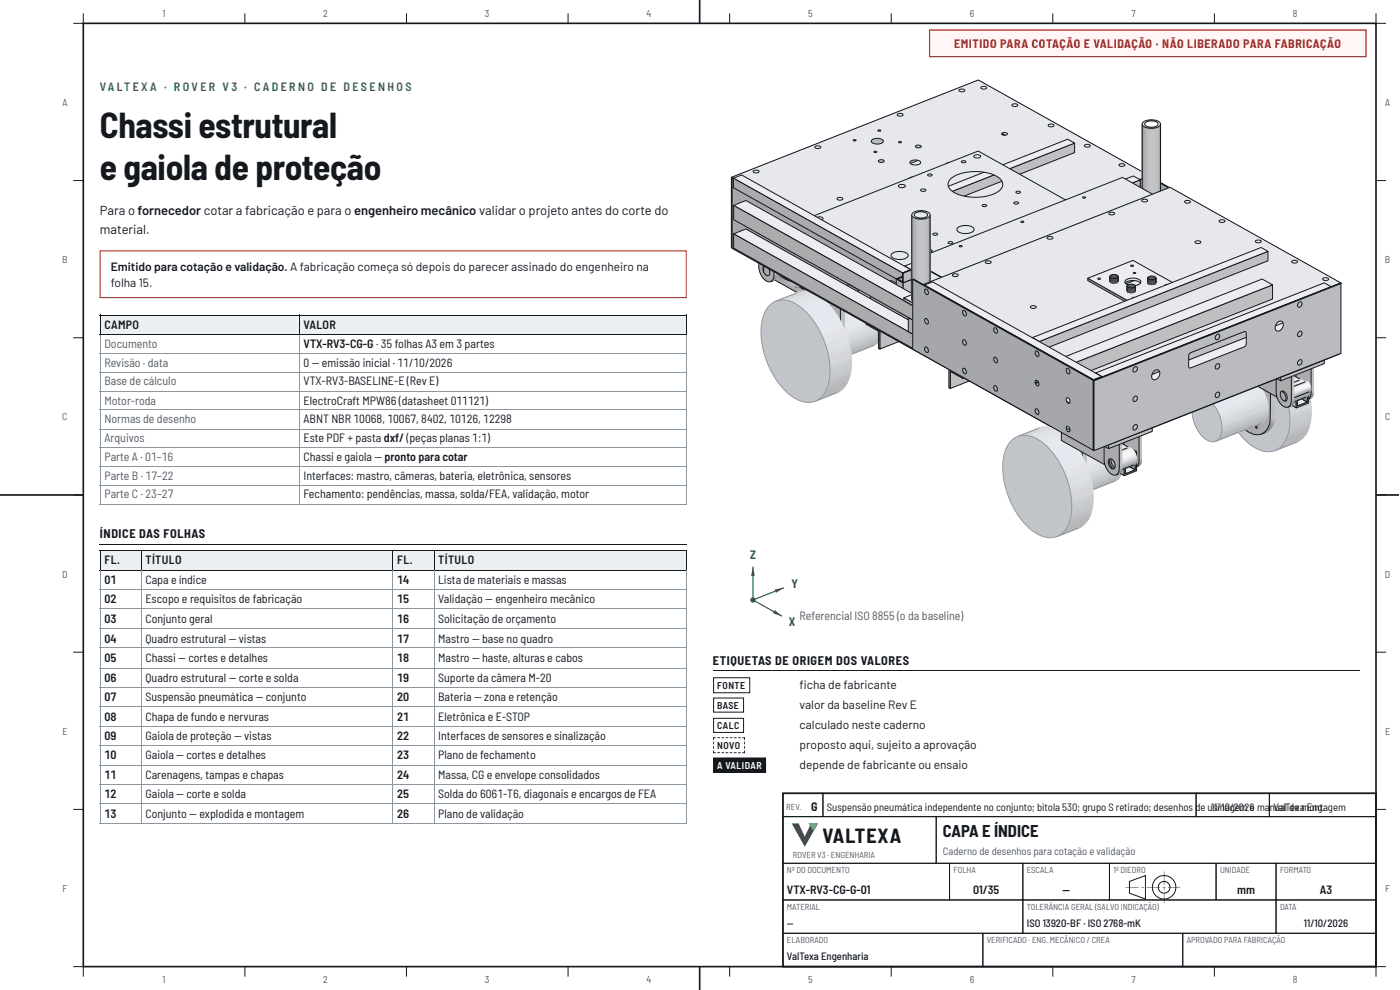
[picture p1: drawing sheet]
<svg xmlns="http://www.w3.org/2000/svg" width="420mm" height="297mm" viewBox="0 0 420 297" stroke-linecap="round" stroke-linejoin="round" font-family="sans-serif">
<defs><g id="words">
<g font-size="10.6" fill="#15191e">
<text x="30" y="41.3">Chassi estrutural</text>
<text x="30" y="54">e gaiola de proteção</text>
</g>
<text font-size="6" fill="#15191e" x="246.9" y="252.9">VALTEXA</text>
<text font-size="5" fill="#15191e" x="283" y="251.2">CAPA E ÍNDICE</text>
<g font-size="3.9" fill="#15191e">
<text x="30" y="64.6">Para o fornecedor cotar a fabricação e para o engenheiro mecânico validar o projeto antes do corte do</text>
<text x="30" y="70.1">material.</text>
</g>
<g font-size="3.7" fill="#15191e">
<text x="30" y="161.4">ÍNDICE DAS FOLHAS</text>
<text x="214" y="199.5">ETIQUETAS DE ORIGEM DOS VALORES</text>
</g>
<text font-size="3.6" fill="#b3261e" x="286.3" y="14.5">EMITIDO PARA COTAÇÃO E VALIDAÇÃO · NÃO LIBERADO PARA FABRICAÇÃO</text>
<g font-size="3.6" fill="#1d7443">
<text x="30" y="27.3">VA LT E X A · R O V E R V 3 · C A D E R N O D E D E S E N H O S</text>
<text x="225.1" y="167.8">Z</text>
<text x="237.6" y="176.3">Y</text>
<text x="236.8" y="187.9">X</text>
</g>
<g font-size="3.6" fill="#15191e">
<text x="33.3" y="81.2">Emitido para cotação e validação. A fabricação começa só depois do parecer assinado do engenheiro na</text>
<text x="33.3" y="86">folha 15.</text>
<text x="31.4" y="98.7">CAMPO</text>
<text x="91.1" y="98.7">VALOR</text>
<text x="91.1" y="104.5">VTX-RV3-CG-G · 35 folhas A3 em 3 partes</text>
<text x="91.1" y="110.1">0 — emissão inicial · 11/10/2026</text>
<text x="91.1" y="115.6">VTX-RV3-BASELINE-E (Rev E)</text>
<text x="91.1" y="121.4">ElectroCraft MPW86 (datasheet 011121)</text>
<text x="91.1" y="127">ABNT NBR 10068, 10067, 8402, 10126, 12298</text>
<text x="91.1" y="132.6">Este PDF + pasta dxf/ (peças planas 1:1)</text>
<text x="91.1" y="138.4">Chassi e gaiola — pronto para cotar</text>
<text x="91.1" y="143.9">Interfaces: mastro, câmeras, bateria, eletrônica, sensores</text>
<text x="91.1" y="149.5">Fechamento: pendências, massa, solda/FEA, validação, motor</text>
<text x="31.4" y="169.3">FL.</text>
<text x="43.7" y="169.3">TÍTULO</text>
<text x="119.2" y="169.3">FL.</text>
<text x="131.5" y="169.3">TÍTULO</text>
<text x="31.4" y="175.2">01</text>
<text x="43.7" y="175.2">Capa e índice</text>
<text x="119.2" y="175.2">14</text>
<text x="131.5" y="175.2">Lista de materiais e massas</text>
<text x="31.4" y="181">02</text>
<text x="43.7" y="181">Escopo e requisitos de fabricação</text>
<text x="119.2" y="181">15</text>
<text x="131.5" y="181">Validação — engenheiro mecânico</text>
<text x="31.4" y="186.8">03</text>
<text x="43.7" y="186.8">Conjunto geral</text>
<text x="119.2" y="186.8">16</text>
<text x="131.5" y="186.8">Solicitação de orçamento</text>
<text x="31.4" y="192.9">04</text>
<text x="43.7" y="192.9">Quadro estrutural — vistas</text>
<text x="119.2" y="192.9">17</text>
<text x="131.5" y="192.9">Mastro — base no quadro</text>
<text x="31.4" y="198.7">05</text>
<text x="43.7" y="198.7">Chassi — cortes e detalhes</text>
<text x="119.2" y="198.7">18</text>
<text x="131.5" y="198.7">Mastro — haste, alturas e cabos</text>
<text x="31.4" y="204.5">06</text>
<text x="43.7" y="204.5">Quadro estrutural — corte e solda</text>
<text x="119.2" y="204.5">19</text>
<text x="131.5" y="204.5">Suporte da câmera M-20</text>
<text x="240" y="206.6">fcha de fabricante</text>
<text x="240" y="206.6">i</text>
<text x="31.4" y="210.3">07</text>
<text x="43.7" y="210.3">Suspensão pneumática — conjunto</text>
<text x="119.2" y="210.3">20</text>
<text x="131.5" y="210.3">Bateria — zona e retenção</text>
<text x="240" y="212.7">valor da baseline Rev E</text>
<text x="31.4" y="216.2">08</text>
<text x="31.4" y="222">09</text>
<text x="43.7" y="216.2">Chapa de fundo e nervuras</text>
<text x="43.7" y="222">Gaiola de proteção — vistas</text>
<text x="119.2" y="216.2">21</text>
<text x="119.2" y="222">22</text>
<text x="131.5" y="216.2">Eletrônica e E-STOP</text>
<text x="131.5" y="222">Interfaces de sensores e sinalização</text>
<text x="240" y="218.8">calculado neste caderno</text>
<text x="31.4" y="227.8">10</text>
<text x="43.7" y="227.8">Gaiola — cortes e detalhes</text>
<text x="119.2" y="227.8">23</text>
<text x="131.5" y="227.8">Plano de fechamento</text>
<text x="240" y="224.6">proposto aqui, sujeito a aprovação</text>
<text x="31.4" y="233.6">11</text>
<text x="43.7" y="233.6">Carenagens, tampas e chapas</text>
<text x="119.2" y="233.6">24</text>
<text x="131.5" y="233.6">Massa, CG e envelope consolidados</text>
<text x="240" y="230.7">depende de fabricante ou ensaio</text>
<text x="31.4" y="239.4">12</text>
<text x="43.7" y="239.4">Gaiola — corte e solda</text>
<text x="119.2" y="239.4">25</text>
<text x="131.5" y="239.4">Solda do 6061-T6, diagonais e encargos de FEA</text>
<text x="31.4" y="245.5">13</text>
<text x="43.7" y="245.5">Conjunto — explodida e montagem</text>
<text x="119.2" y="245.5">26</text>
<text x="131.5" y="245.5">Plano de validação</text>
<text x="243.4" y="243.2">G</text>
<text x="236.2" y="268.1">VTX-RV3-CG-G-01</text>
<text x="292.1" y="268.1">01/35</text>
<text x="318.9" y="268.1">—</text>
<text x="371.3" y="268.1">mm</text>
<text x="396.1" y="268.1">A3</text>
</g>
<g font-size="3.6" fill="#505b66">
<text x="31.4" y="104.5">Documento</text>
<text x="31.4" y="110.1">Revisão · data</text>
<text x="31.4" y="115.6">Base de cálculo</text>
<text x="31.4" y="121.4">Motor-roda</text>
<text x="31.4" y="127">Normas de desenho</text>
<text x="31.4" y="132.6">Arquivos</text>
<text x="31.4" y="138.4">Parte A · 01–16</text>
<text x="31.4" y="143.9">Parte B · 17–22</text>
<text x="31.4" y="149.5">Parte C · 23–27</text>
<text x="240" y="186">Referencial ISO 8855 (o da baseline)</text>
</g>
<g font-size="3.2" fill="#15191e">
<text x="248.2" y="243.2">Suspensão pneumática independente no conjunto; bitola 530; grupo S retirado; desenhos de u1s1i/n10/2026</text>
<text x="367.7" y="243.2">agem e ma</text>
<text x="381.1" y="243.2">nVuaallTdeexamEonngt.agem</text>
<text x="236.2" y="278.1">—</text>
<text x="308.2" y="278.1">ISO 13920-BF · ISO 2768-mK</text>
<text x="391.3" y="278.1">11/10/2026</text>
<text x="236.2" y="288.1">ValTexa Engenharia</text>
</g>
<text font-size="3.2" fill="#505b66" x="283" y="256.6">Caderno de desenhos para cotação e validação</text>
<g font-size="3" fill="#505b66">
<text x="48.8" y="5">1</text>
<text x="97" y="5">2</text>
<text x="145.6" y="5">3</text>
<text x="194" y="5">4</text>
<text x="242.6" y="5">5</text>
<text x="291" y="5">6</text>
<text x="339.6" y="5">7</text>
<text x="388" y="5">8</text>
<text x="18.7" y="31.8">A</text>
<text x="415.7" y="31.8">A</text>
<text x="18.7" y="78.9">B</text>
<text x="415.7" y="78.9">B</text>
<text x="18.7" y="126.1">C</text>
<text x="415.7" y="126.1">C</text>
<text x="18.7" y="173.3">D</text>
<text x="415.7" y="173.3">D</text>
<text x="18.7" y="220.4">E</text>
<text x="415.7" y="220.4">E</text>
<text x="18.8" y="267.6">F</text>
<text x="415.8" y="267.6">F</text>
<text x="48.8" y="295">1</text>
<text x="97" y="295">2</text>
<text x="145.6" y="295">3</text>
<text x="194" y="295">4</text>
<text x="242.6" y="295">5</text>
<text x="291" y="295">6</text>
<text x="339.6" y="295">7</text>
<text x="388" y="295">8</text>
</g>
<g font-size="3" fill="#15191e">
<text x="215.3" y="206.6">FONTE</text>
<text x="215.3" y="212.7">BASE</text>
<text x="215.3" y="218.8">CALC</text>
<text x="215.3" y="224.6">NOVO</text>
</g>
<text font-size="3" fill="#fff" x="215.3" y="230.7">A VALIDAR</text>
<g font-size="2.6" fill="#505b66">
<text x="236" y="242.9">REV.</text>
<text x="238" y="257.3">ROVER V3 · ENGENHARIA</text>
<text x="236.2" y="261.9">Nº DO DOCUMENTO</text>
<text x="286.2" y="261.9">FOLHA</text>
<text x="308.2" y="261.9">ESCALA</text>
<text x="334.2" y="261.9">1º DIEDRO</text>
<text x="366.2" y="261.9">UNIDADE</text>
<text x="384.2" y="261.9">FORMATO</text>
<text x="236.2" y="272.9">MATERIAL</text>
<text x="308.2" y="272.9">TOLERÂNCIA GERAL (SALVO INDICAÇÃO)</text>
<text x="384.2" y="272.9">DATA</text>
<text x="236.2" y="282.9">ELABORADO</text>
<text x="296.2" y="282.9">VERIFICADO · ENG. MECÂNICO / CREA</text>
<text x="356.2" y="282.9">APROVADO PARA FABRICAÇÃO</text>
</g>
</g></defs>
<path d="M25 7h388v283h-388zM210 0v7M0 148.5h25M413 148.5h6.9M210 290v7" fill="none" stroke="#15191e" stroke-width=".5"/>
<g fill="none" stroke="#15191e" stroke-width=".3">
<path d="M25 4v3h-3M73.5 4v3M122 4v3M170.5 4v3M219 4v3M267.5 4v3M316 4v3M364.5 4v3M413 4v3h3M22 54.2h3M413 54.2h3M22 101.3h3"/>
<path d="M413 101.3h3M22 148.5h3M413 148.5h3M22 195.7h3M413 195.7h3M22 242.8h3M413 242.8h3M22 290h3v3M73.5 290v3M122 290v3M170.5 290v3M219 290v3"/>
<path d="M267.5 290v3M316 290v3M364.5 290v3M416 290h-3v3"/>
</g>
<path d="M279 9h131v8h-131z" fill="#fff6f5"/>
<path d="M279 9h131v8h-131z" fill="none" stroke="#b3261e" stroke-width=".35"/>
<path d="M235 238h178v52h-178z" fill="none" stroke="#15191e" stroke-width=".5"/>
<path d="M235 238h12v7h-12zM247 238h112v7h-112zM359 238h22v7h-22zM381 238h32v7h-32zM235 245h46v14h-46z" fill="none" stroke="#15191e" stroke-width=".3"/>
<path d="M237.6 247h2.1l1.9 4 1.8-4h2.1l-3.9 7.1z" fill="#1d7443"/>
<path d="M242.7 247h2.8l-1.4 2.5z" fill="#38a46a"/>
<path d="M235 259h50v11h-50zM281 245h132v14h-132zM285 259h22v11h-22zM307 259h26v11h-26zM333 259h32v11h-32zM339 264.4l4.8-1.7v7l-4.8-1.7z" fill="none" stroke="#15191e" stroke-width=".3"/>
<path d="M337.8 266.1l4 .2zM342.6 266.1l.8 .2zM344.2 266.1l4 .2zM349 266.1l.8 .2zM350.6 266.1l3.6 .2z" fill="#15191e"/>
<g fill="none" stroke="#15191e" stroke-width=".3">
<circle cx="349.4" cy="266.2" r="1.76"/>
<circle cx="349.4" cy="266.2" r="3.5"/>
</g>
<path d="M349.3 261.5l.2 4zM349.3 266.3l.2 .8zM349.3 267.9l.2 3z" fill="#15191e"/>
<path d="M365 259h18v11h-18zM383 259h30v11h-30zM235 270h72v10h-72zM235 280h60v10h-60zM295 280h60v10h-60zM307 270h76v10h-76zM355 280h58v10h-58zM383 270h30v10h-30z" fill="none" stroke="#15191e" stroke-width=".3"/>
<path d="M289.9 52.7l.7-.3v7.1l-.7 .3z" fill-rule="evenodd" fill="#bfbfc2"/>
<path d="M289.9 52.7l.7-.3v7.1l-.7 .3z" fill="none" stroke="#bfbfc2" stroke-width=".3"/>
<path d="M289.9 59.8l.7-.3v.3l-.8 .3z" fill-rule="evenodd" fill="#bababd"/>
<path d="M289.9 59.8l.7-.3v.3l-.8 .3z" fill="none" stroke="#bababd" stroke-width=".3"/>
<path d="M289.8 60.1l.8-.3v.3l-.8 .3z" fill-rule="evenodd" fill="#b1b1b4"/>
<path d="M289.8 60.1l.8-.3v.3l-.8 .3z" fill="none" stroke="#b1b1b4" stroke-width=".3"/>
<path d="M289.8 60.4l.8-.3-.1 .2-.7 .3z" fill-rule="evenodd" fill="#a7a7aa"/>
<path d="M289.8 60.4l.8-.3-.1 .2-.7 .3z" fill="none" stroke="#a7a7aa" stroke-width=".3"/>
<path d="M289.8 60.6l.7-.3-.1 .3-.7 .3z" fill-rule="evenodd" fill="#9d9da0"/>
<path d="M289.8 60.6l.7-.3-.1 .3-.7 .3z" fill="none" stroke="#9d9da0" stroke-width=".3"/>
<path d="M289.7 60.9l.7-.3-.8 .5z" fill-rule="evenodd" fill="#939396"/>
<path d="M289.7 60.9l.7-.3-.8 .5z" fill="none" stroke="#939396" stroke-width=".3"/>
<path d="M289.6 61.1l.7-.3-.8 .5z" fill-rule="evenodd" fill="#919193"/>
<path d="M289.6 61.1l.7-.3-.8 .5z" fill="none" stroke="#919193" stroke-width=".3"/>
<path d="M289.5 61.3l.7-.3-.9 .5z" fill-rule="evenodd" fill="#919193"/>
<path d="M289.5 61.3l.7-.3-.9 .5z" fill="none" stroke="#919193" stroke-width=".3"/>
<path d="M289.3 61.5l.8-.3-.9 .4z" fill-rule="evenodd" fill="#919193"/>
<path d="M289.3 61.5l.8-.3-.9 .4z" fill="none" stroke="#919193" stroke-width=".3"/>
<path d="M289 61.7l.9-.4z" fill-rule="evenodd" fill="#919193"/>
<path d="M289 61.7l.9-.4z" fill="none" stroke="#919193" stroke-width=".3"/>
<path d="M288.8 61.8l1-.4z" fill-rule="evenodd" fill="#919193"/>
<path d="M288.8 61.8l1-.4z" fill="none" stroke="#919193" stroke-width=".3"/>
<path d="M285.3 50.1l.7-.3 4.6 2.6-.7 .3z" fill-rule="evenodd" fill="#ededf0"/>
<path d="M285.3 50.1l.7-.3 4.6 2.6-.7 .3z" fill="none" stroke="#ededf0" stroke-width=".3"/>
<path d="M286 49.8l-.7 .3M289.6 61.5l-.8 .3" fill="none" stroke="#15191e" stroke-width=".3"/>
<path d="M285.3 50.1l4.6 2.6v7.1a1.68 1.68 0 0 1-1.1 2 1.68 1.68 0 0 1-2.1-.9l-.9-1.4-.5-1.6zM286.8 57.2a1.92 1.92 0 0 0 1.4 2.8 1.86 1.86 0 0 0-1.3-3z" fill-rule="evenodd" fill="#ababad"/>
<path d="M285.3 50.1l4.6 2.6v7.1a1.68 1.68 0 0 1-1.1 2 1.68 1.68 0 0 1-2.1-.9l-.9-1.4-.5-1.6zM286.8 57.2a1.52 1.52 0 0 1 1.8 1.7 .84 .84 0 0 1-.6 1.1 .84 .84 0 0 1-1-.6 2.09 2.09 0 0 1-.2-2.2z" fill="none" stroke="#15191e" stroke-width=".3"/>
<path d="M284.4 61.2l4.7-1.8v.2l-4.7 1.8z" fill-rule="evenodd" fill="#c3c3c6"/>
<path d="M284.4 61.2l4.7-1.8v.2l-4.7 1.8z" fill="none" stroke="#c3c3c6" stroke-width=".3"/>
<path d="M284.4 61l4.7-1.8v.2l-4.7 1.8z" fill-rule="evenodd" fill="#cbcbce"/>
<path d="M284.4 61l4.7-1.8v.2l-4.7 1.8z" fill="none" stroke="#cbcbce" stroke-width=".3"/>
<path d="M284.3 60.8l4.7-1.9 .1 .3-4.7 1.8z" fill-rule="evenodd" fill="#d2d2d5"/>
<path d="M284.3 60.8l4.7-1.9 .1 .3-4.7 1.8z" fill="none" stroke="#d2d2d5" stroke-width=".3"/>
<path d="M284.3 60.5l4.7-1.8v.2l-4.7 1.9z" fill-rule="evenodd" fill="#d8d8dc"/>
<path d="M284.3 60.5l4.7-1.8v.2l-4.7 1.9z" fill="none" stroke="#d8d8dc" stroke-width=".3"/>
<path d="M284.2 60.3l4.7-1.8 .1 .2-4.7 1.8z" fill-rule="evenodd" fill="#dfdfe2"/>
<path d="M284.2 60.3l4.7-1.8 .1 .2-4.7 1.8z" fill="none" stroke="#dfdfe2" stroke-width=".3"/>
<path d="M284.2 60.1l4.7-1.9v.3l-4.7 1.8z" fill-rule="evenodd" fill="#e4e4e8"/>
<path d="M284.2 60.1l4.7-1.9v.3l-4.7 1.8z" fill="none" stroke="#e4e4e8" stroke-width=".3"/>
<path d="M284.1 59.9l4.7-1.9 .1 .2-4.7 1.9z" fill-rule="evenodd" fill="#e9e9ed"/>
<path d="M284.1 59.9l4.7-1.9 .1 .2-4.7 1.9z" fill="none" stroke="#e9e9ed" stroke-width=".3"/>
<path d="M284 59.7l4.7-1.9 .1 .2-4.7 1.9z" fill-rule="evenodd" fill="#ededf1"/>
<path d="M284 59.7l4.7-1.9 .1 .2-4.7 1.9z" fill="none" stroke="#ededf1" stroke-width=".3"/>
<path d="M283.9 59.4l4.7-1.8 .1 .2-4.7 1.9z" fill-rule="evenodd" fill="#f1f1f4"/>
<path d="M283.9 59.4l4.7-1.8 .1 .2-4.7 1.9z" fill="none" stroke="#f1f1f4" stroke-width=".3"/>
<path d="M283.8 59.2l4.7-1.8 .1 .2-4.7 1.8z" fill-rule="evenodd" fill="#f4f4f7"/>
<path d="M283.8 59.2l4.7-1.8 .1 .2-4.7 1.8z" fill="none" stroke="#f4f4f7" stroke-width=".3"/>
<path d="M283.6 59l4.7-1.8 .2 .2-4.7 1.8z" fill-rule="evenodd" fill="#f6f6f9"/>
<path d="M283.6 59l4.7-1.8 .2 .2-4.7 1.8z" fill="none" stroke="#f6f6f9" stroke-width=".3"/>
<path d="M283.5 58.8l4.7-1.8 .1 .2-4.7 1.8z" fill-rule="evenodd" fill="#f7f7fb"/>
<path d="M283.5 58.8l4.7-1.8 .1 .2-4.7 1.8z" fill="none" stroke="#f7f7fb" stroke-width=".3"/>
<path d="M283.4 58.7l4.7-1.9 .1 .2-4.7 1.8z" fill-rule="evenodd" fill="#f8f8fb"/>
<path d="M283.4 58.7l4.7-1.9 .1 .2-4.7 1.8z" fill="none" stroke="#f8f8fb" stroke-width=".3"/>
<path d="M283.2 58.5l4.7-1.8 .2 .1-4.7 1.9z" fill-rule="evenodd" fill="#f7f7fb"/>
<path d="M283.2 58.5l4.7-1.8 .2 .1-4.7 1.9z" fill="none" stroke="#f7f7fb" stroke-width=".3"/>
<path d="M283.1 58.4l4.7-1.9 .1 .2-4.7 1.8z" fill-rule="evenodd" fill="#f6f6fa"/>
<path d="M283.1 58.4l4.7-1.9 .1 .2-4.7 1.8z" fill="none" stroke="#f6f6fa" stroke-width=".3"/>
<path d="M282.9 58.2l4.7-1.8 .2 .1-4.7 1.9z" fill-rule="evenodd" fill="#f4f4f8"/>
<path d="M282.9 58.2l4.7-1.8 .2 .1-4.7 1.9z" fill="none" stroke="#f4f4f8" stroke-width=".3"/>
<path d="M282.8 58.1l4.7-1.8 .1 .1-4.7 1.8z" fill-rule="evenodd" fill="#f2f2f6"/>
<path d="M282.8 58.1l4.7-1.8 .1 .1-4.7 1.8z" fill="none" stroke="#f2f2f6" stroke-width=".3"/>
<path d="M282.6 58l4.9-1.7z" fill-rule="evenodd" fill="#efeff2"/>
<path d="M282.6 58l4.9-1.7z" fill="none" stroke="#efeff2" stroke-width=".3"/>
<path d="M282.5 58l4.8-1.8z" fill-rule="evenodd" fill="#ebebee"/>
<path d="M282.5 58l4.8-1.8z" fill="none" stroke="#ebebee" stroke-width=".3"/>
<path d="M282.3 57.9l4.9-1.8z" fill-rule="evenodd" fill="#e6e6ea"/>
<path d="M282.3 57.9l4.9-1.8z" fill="none" stroke="#e6e6ea" stroke-width=".3"/>
<path d="M282.2 57.9l4.8-1.9z" fill-rule="evenodd" fill="#e1e1e4"/>
<path d="M282.2 57.9l4.8-1.9z" fill="none" stroke="#e1e1e4" stroke-width=".3"/>
<path d="M282 57.8l4.9-1.8z" fill-rule="evenodd" fill="#dbdbde"/>
<path d="M282 57.8l4.9-1.8z" fill="none" stroke="#dbdbde" stroke-width=".3"/>
<path d="M281.9 57.8l4.8-1.8z" fill-rule="evenodd" fill="#d4d4d8"/>
<path d="M281.9 57.8l4.8-1.8z" fill="none" stroke="#d4d4d8" stroke-width=".3"/>
<path d="M281.8 57.9l4.8-1.9z" fill-rule="evenodd" fill="#cdcdd0"/>
<path d="M281.8 57.9l4.8-1.9z" fill="none" stroke="#cdcdd0" stroke-width=".3"/>
<path d="M281.6 57.9l4.9-1.9z" fill-rule="evenodd" fill="#c6c6c9"/>
<path d="M281.6 57.9l4.9-1.9z" fill="none" stroke="#c6c6c9" stroke-width=".3"/>
<path d="M283.6 63l4.9-1.9z" fill-rule="evenodd" fill="#919193"/>
<path d="M283.6 63l4.9-1.9z" fill="none" stroke="#919193" stroke-width=".3"/>
<path d="M283.8 62.9l4.8-1.9z" fill-rule="evenodd" fill="#919193"/>
<path d="M283.8 62.9l4.8-1.9z" fill="none" stroke="#919193" stroke-width=".3"/>
<path d="M283.9 62.9l4.8-2z" fill-rule="evenodd" fill="#919193"/>
<path d="M283.9 62.9l4.8-2z" fill="none" stroke="#919193" stroke-width=".3"/>
<path d="M284.1 62.6l4.7-1.8-4.8 2z" fill-rule="evenodd" fill="#919193"/>
<path d="M284.1 62.6l4.7-1.8-4.8 2z" fill="none" stroke="#919193" stroke-width=".3"/>
<path d="M284.2 62.5l4.7-1.8-4.8 1.9z" fill-rule="evenodd" fill="#919193"/>
<path d="M284.2 62.5l4.7-1.8-4.8 1.9z" fill="none" stroke="#919193" stroke-width=".3"/>
<path d="M284.2 62.4l4.7-1.9-4.7 2z" fill-rule="evenodd" fill="#919193"/>
<path d="M284.2 62.4l4.7-1.9-4.7 2z" fill="none" stroke="#919193" stroke-width=".3"/>
<path d="M284.3 62.2l4.7-1.8-4.8 2z" fill-rule="evenodd" fill="#98989b"/>
<path d="M284.3 62.2l4.7-1.8-4.8 2z" fill="none" stroke="#98989b" stroke-width=".3"/>
<path d="M284.3 62l4.7-1.8-4.7 2z" fill-rule="evenodd" fill="#a1a1a4"/>
<path d="M284.3 62l4.7-1.8-4.7 2z" fill="none" stroke="#a1a1a4" stroke-width=".3"/>
<path d="M284.4 61.8l4.7-1.8-.1 .2-4.7 1.8z" fill-rule="evenodd" fill="#aaaaad"/>
<path d="M284.4 61.8l4.7-1.8-.1 .2-4.7 1.8z" fill="none" stroke="#aaaaad" stroke-width=".3"/>
<path d="M284.4 61.6l4.7-1.8v.2l-4.7 1.8z" fill-rule="evenodd" fill="#b3b3b5"/>
<path d="M284.4 61.6l4.7-1.8v.2l-4.7 1.8z" fill="none" stroke="#b3b3b5" stroke-width=".3"/>
<path d="M284.4 61.4l4.7-1.8v.2l-4.7 1.8z" fill-rule="evenodd" fill="#bbbbbe"/>
<path d="M284.4 61.4l4.7-1.8v.2l-4.7 1.8z" fill="none" stroke="#bbbbbe" stroke-width=".3"/>
<path d="M286.3 56.1l-4.7 1.8M288.3 61.2l-4.7 1.8" fill="none" stroke="#15191e" stroke-width=".3"/>
<path d="M281.3 58.1a3.6 3.6 0 0 0 2.1 5 2.14 2.14 0 0 0 .7-3.2 2.29 2.29 0 0 0-2.6-1.9zM281.8 58.8a2.31 2.31 0 0 0 1.4 3.4 2.11 2.11 0 0 0-.4-3.3l-.5-.2z" fill-rule="evenodd" fill="#ababad"/>
<path d="M281.3 58.1a1.7 1.7 0 0 1 2.5 1.1 2.64 2.64 0 0 1-.3 3.8 3.5 3.5 0 0 1-2.6-4.1zM281.8 58.8a1.8 1.8 0 0 1 2 2.1 .95 .95 0 0 1-.5 1.3 .95 .95 0 0 1-1.3-.7l-.5-1.5z" fill="none" stroke="#15191e" stroke-width=".3"/>
<path d="M282.3 61.4l7.4-2.9z" fill-rule="evenodd" fill="#c3c3c6"/>
<path d="M282.3 61.4l7.4-2.9z" fill="none" stroke="#c3c3c6" stroke-width=".3"/>
<path d="M282.3 61.3l7.4-2.9z" fill-rule="evenodd" fill="#cbcbce"/>
<path d="M282.3 61.3l7.4-2.9z" fill="none" stroke="#cbcbce" stroke-width=".3"/>
<path d="M282.3 61.2l7.4-2.9z" fill-rule="evenodd" fill="#d2d2d5"/>
<path d="M282.3 61.2l7.4-2.9z" fill="none" stroke="#d2d2d5" stroke-width=".3"/>
<path d="M282.3 61l7.4-2.9z" fill-rule="evenodd" fill="#d8d8dc"/>
<path d="M282.3 61l7.4-2.9z" fill="none" stroke="#d8d8dc" stroke-width=".3"/>
<path d="M282.2 60.9l7.4-2.9z" fill-rule="evenodd" fill="#dfdfe2"/>
<path d="M282.2 60.9l7.4-2.9z" fill="none" stroke="#dfdfe2" stroke-width=".3"/>
<path d="M282.2 60.8l7.4-2.9z" fill-rule="evenodd" fill="#e4e4e8"/>
<path d="M282.2 60.8l7.4-2.9z" fill="none" stroke="#e4e4e8" stroke-width=".3"/>
<path d="M282.1 60.6l7.4-2.9z" fill-rule="evenodd" fill="#e9e9ed"/>
<path d="M282.1 60.6l7.4-2.9z" fill="none" stroke="#e9e9ed" stroke-width=".3"/>
<path d="M282.1 60.5l7.4-2.8z" fill-rule="evenodd" fill="#ededf1"/>
<path d="M282.1 60.5l7.4-2.8z" fill="none" stroke="#ededf1" stroke-width=".3"/>
<path d="M282 60.4l7.5-2.8z" fill-rule="evenodd" fill="#f1f1f4"/>
<path d="M282 60.4l7.5-2.8z" fill="none" stroke="#f1f1f4" stroke-width=".3"/>
<path d="M281.9 60.3l7.5-2.8z" fill-rule="evenodd" fill="#f4f4f7"/>
<path d="M281.9 60.3l7.5-2.8z" fill="none" stroke="#f4f4f7" stroke-width=".3"/>
<path d="M281.9 60.2l7.5-2.9z" fill-rule="evenodd" fill="#f6f6f9"/>
<path d="M281.9 60.2l7.5-2.9z" fill="none" stroke="#f6f6f9" stroke-width=".3"/>
<path d="M281.8 60l7.5-2.8z" fill-rule="evenodd" fill="#f7f7fb"/>
<path d="M281.8 60l7.5-2.8z" fill="none" stroke="#f7f7fb" stroke-width=".3"/>
<path d="M281.7 59.9l7.5-2.8z" fill-rule="evenodd" fill="#f8f8fb"/>
<path d="M281.7 59.9l7.5-2.8z" fill="none" stroke="#f8f8fb" stroke-width=".3"/>
<path d="M281.6 59.8l7.5-2.8z" fill-rule="evenodd" fill="#f7f7fb"/>
<path d="M281.6 59.8l7.5-2.8z" fill="none" stroke="#f7f7fb" stroke-width=".3"/>
<path d="M281.5 59.8l7.5-2.9z" fill-rule="evenodd" fill="#f6f6fa"/>
<path d="M281.5 59.8l7.5-2.9z" fill="none" stroke="#f6f6fa" stroke-width=".3"/>
<path d="M281.5 59.7l7.5-2.9z" fill-rule="evenodd" fill="#f4f4f8"/>
<path d="M281.5 59.7l7.5-2.9z" fill="none" stroke="#f4f4f8" stroke-width=".3"/>
<path d="M281.4 59.6l7.5-2.8z" fill-rule="evenodd" fill="#f2f2f6"/>
<path d="M281.4 59.6l7.5-2.8z" fill="none" stroke="#f2f2f6" stroke-width=".3"/>
<path d="M281.3 59.6l7.5-2.9z" fill-rule="evenodd" fill="#efeff2"/>
<path d="M281.3 59.6l7.5-2.9z" fill="none" stroke="#efeff2" stroke-width=".3"/>
<path d="M281.2 59.5l7.5-2.9z" fill-rule="evenodd" fill="#ebebee"/>
<path d="M281.2 59.5l7.5-2.9z" fill="none" stroke="#ebebee" stroke-width=".3"/>
<path d="M281.1 59.5l7.5-2.9z" fill-rule="evenodd" fill="#e6e6ea"/>
<path d="M281.1 59.5l7.5-2.9z" fill="none" stroke="#e6e6ea" stroke-width=".3"/>
<path d="M281 59.5l7.5-2.9z" fill-rule="evenodd" fill="#e1e1e4"/>
<path d="M281 59.5l7.5-2.9z" fill="none" stroke="#e1e1e4" stroke-width=".3"/>
<path d="M280.9 59.4l7.5-2.9z" fill-rule="evenodd" fill="#dbdbde"/>
<path d="M280.9 59.4l7.5-2.9z" fill="none" stroke="#dbdbde" stroke-width=".3"/>
<path d="M280.8 59.5l7.5-3z" fill-rule="evenodd" fill="#d4d4d8"/>
<path d="M280.8 59.5l7.5-3z" fill="none" stroke="#d4d4d8" stroke-width=".3"/>
<path d="M280.8 59.5l7.5-3z" fill-rule="evenodd" fill="#cdcdd0"/>
<path d="M280.8 59.5l7.5-3z" fill="none" stroke="#cdcdd0" stroke-width=".3"/>
<path d="M280.7 59.5l7.5-3z" fill-rule="evenodd" fill="#c6c6c9"/>
<path d="M280.7 59.5l7.5-3z" fill="none" stroke="#c6c6c9" stroke-width=".3"/>
<path d="M281.9 62.5l7.5-3z" fill-rule="evenodd" fill="#919193"/>
<path d="M281.9 62.5l7.5-3z" fill="none" stroke="#919193" stroke-width=".3"/>
<path d="M281.9 62.4l7.5-2.9z" fill-rule="evenodd" fill="#919193"/>
<path d="M281.9 62.4l7.5-2.9z" fill="none" stroke="#919193" stroke-width=".3"/>
<path d="M282.1 62.3l7.4-2.9z" fill-rule="evenodd" fill="#919193"/>
<path d="M282.1 62.3l7.4-2.9z" fill="none" stroke="#919193" stroke-width=".3"/>
<path d="M282.1 62.3l7.4-2.9z" fill-rule="evenodd" fill="#919193"/>
<path d="M282.1 62.3l7.4-2.9z" fill="none" stroke="#919193" stroke-width=".3"/>
<path d="M282.2 62.2l7.4-2.9z" fill-rule="evenodd" fill="#919193"/>
<path d="M282.2 62.2l7.4-2.9z" fill="none" stroke="#919193" stroke-width=".3"/>
<path d="M282.2 62.1l7.4-2.9z" fill-rule="evenodd" fill="#919193"/>
<path d="M282.2 62.1l7.4-2.9z" fill="none" stroke="#919193" stroke-width=".3"/>
<path d="M282.3 62l7.4-2.9z" fill-rule="evenodd" fill="#98989b"/>
<path d="M282.3 62l7.4-2.9z" fill="none" stroke="#98989b" stroke-width=".3"/>
<path d="M282.3 61.9l7.4-2.9z" fill-rule="evenodd" fill="#a1a1a4"/>
<path d="M282.3 61.9l7.4-2.9z" fill="none" stroke="#a1a1a4" stroke-width=".3"/>
<path d="M282.3 61.8l7.4-2.9z" fill-rule="evenodd" fill="#aaaaad"/>
<path d="M282.3 61.8l7.4-2.9z" fill="none" stroke="#aaaaad" stroke-width=".3"/>
<path d="M282.3 61.7l7.4-2.9z" fill-rule="evenodd" fill="#b3b3b5"/>
<path d="M282.3 61.7l7.4-2.9z" fill="none" stroke="#b3b3b5" stroke-width=".3"/>
<path d="M282.3 61.6l7.4-3z" fill-rule="evenodd" fill="#bbbbbe"/>
<path d="M282.3 61.6l7.4-3z" fill="none" stroke="#bbbbbe" stroke-width=".3"/>
<path d="M288.1 56.6l-7.4 2.9M289.3 59.6l-7.4 2.9" fill="none" stroke="#15191e" stroke-width=".3"/>
<path d="M280.5 59.6a1.52 1.52 0 0 1 1.8 1.8 .84 .84 0 0 1-.6 1.1 .84 .84 0 0 1-1-.7 2.02 2.02 0 0 1-.2-2.2z" fill-rule="evenodd" fill="#ababad"/>
<path d="M280.5 59.6a1.52 1.52 0 0 1 1.8 1.8 .84 .84 0 0 1-.6 1.1 .84 .84 0 0 1-1-.7 2.02 2.02 0 0 1-.2-2.2z" fill="none" stroke="#15191e" stroke-width=".3"/>
<path d="M314.6 84.1l6.4-2.5v1.2l-6.4 2.6z" fill-rule="evenodd" fill="#cdd0d5"/>
<path d="M314.6 84.1l6.4-2.5v1.2l-6.4 2.6z" fill="none" stroke="#cdd0d5" stroke-width=".3"/>
<path d="M314.4 82.8l6.5-2.5 .1 1.3-6.4 2.5z" fill-rule="evenodd" fill="#d1d3d9"/>
<path d="M314.4 82.8l6.5-2.5 .1 1.3-6.4 2.5z" fill="none" stroke="#d1d3d9" stroke-width=".3"/>
<path d="M314.2 81.5l6.5-2.5 .2 1.3-6.5 2.5z" fill-rule="evenodd" fill="#d4d7dd"/>
<path d="M314.2 81.5l6.5-2.5 .2 1.3-6.5 2.5z" fill="none" stroke="#d4d7dd" stroke-width=".3"/>
<path d="M314 80.2l6.4-2.6 .3 1.4-6.5 2.5z" fill-rule="evenodd" fill="#d7dae0"/>
<path d="M314 80.2l6.4-2.6 .3 1.4-6.5 2.5z" fill="none" stroke="#d7dae0" stroke-width=".3"/>
<path d="M313.6 78.8l6.5-2.5 .3 1.3-6.4 2.6z" fill-rule="evenodd" fill="#dadde3"/>
<path d="M313.6 78.8l6.5-2.5 .3 1.3-6.4 2.6z" fill="none" stroke="#dadde3" stroke-width=".3"/>
<path d="M313.2 77.5l6.4-2.6 .5 1.4-6.5 2.5z" fill-rule="evenodd" fill="#dde0e6"/>
<path d="M313.2 77.5l6.4-2.6 .5 1.4-6.5 2.5z" fill="none" stroke="#dde0e6" stroke-width=".3"/>
<path d="M312.7 76.2l6.5-2.6 .4 1.3-6.4 2.6z" fill-rule="evenodd" fill="#dfe2e9"/>
<path d="M312.7 76.2l6.5-2.6 .4 1.3-6.4 2.6z" fill="none" stroke="#dfe2e9" stroke-width=".3"/>
<path d="M312.2 74.9l6.4-2.6 .6 1.3-6.5 2.6z" fill-rule="evenodd" fill="#e1e4eb"/>
<path d="M312.2 74.9l6.4-2.6 .6 1.3-6.5 2.6z" fill="none" stroke="#e1e4eb" stroke-width=".3"/>
<path d="M311.6 73.6l6.4-2.5 .6 1.2-6.4 2.6z" fill-rule="evenodd" fill="#e3e6ed"/>
<path d="M311.6 73.6l6.4-2.5 .6 1.2-6.4 2.6z" fill="none" stroke="#e3e6ed" stroke-width=".3"/>
<path d="M310.9 72.4l6.4-2.5 .7 1.2-6.4 2.5z" fill-rule="evenodd" fill="#e5e7ee"/>
<path d="M310.9 72.4l6.4-2.5 .7 1.2-6.4 2.5z" fill="none" stroke="#e5e7ee" stroke-width=".3"/>
<path d="M310.2 71.2l6.4-2.5 .7 1.2-6.4 2.5z" fill-rule="evenodd" fill="#e6e8ef"/>
<path d="M310.2 71.2l6.4-2.5 .7 1.2-6.4 2.5z" fill="none" stroke="#e6e8ef" stroke-width=".3"/>
<path d="M309.4 70.2l6.5-2.6 .7 1.1-6.4 2.5z" fill-rule="evenodd" fill="#e6e9f0"/>
<path d="M309.4 70.2l6.5-2.6 .7 1.1-6.4 2.5z" fill="none" stroke="#e6e9f0" stroke-width=".3"/>
<path d="M308.6 69.1l6.5-2.5 .8 1-6.5 2.6z" fill-rule="evenodd" fill="#e6e9f0"/>
<path d="M308.6 69.1l6.5-2.5 .8 1-6.5 2.6z" fill="none" stroke="#e6e9f0" stroke-width=".3"/>
<path d="M307.8 68.2l6.4-2.5 .9 .9-6.5 2.5z" fill-rule="evenodd" fill="#e6e9f0"/>
<path d="M307.8 68.2l6.4-2.5 .9 .9-6.5 2.5z" fill="none" stroke="#e6e9f0" stroke-width=".3"/>
<path d="M306.9 67.3l6.5-2.5 .8 .9-6.4 2.5z" fill-rule="evenodd" fill="#e6e9ef"/>
<path d="M306.9 67.3l6.5-2.5 .8 .9-6.4 2.5z" fill="none" stroke="#e6e9ef" stroke-width=".3"/>
<path d="M306 66.6l6.5-2.6 .9 .8-6.5 2.5z" fill-rule="evenodd" fill="#e5e8ee"/>
<path d="M306 66.6l6.5-2.6 .9 .8-6.5 2.5z" fill="none" stroke="#e5e8ee" stroke-width=".3"/>
<path d="M305.1 65.9l6.5-2.5 .9 .6-6.5 2.6z" fill-rule="evenodd" fill="#e4e7ed"/>
<path d="M305.1 65.9l6.5-2.5 .9 .6-6.5 2.6z" fill="none" stroke="#e4e7ed" stroke-width=".3"/>
<path d="M304.2 65.3l6.5-2.5 .9 .6-6.5 2.5z" fill-rule="evenodd" fill="#e2e5eb"/>
<path d="M304.2 65.3l6.5-2.5 .9 .6-6.5 2.5z" fill="none" stroke="#e2e5eb" stroke-width=".3"/>
<path d="M303.3 64.9l6.5-2.5 .9 .4-6.5 2.5z" fill-rule="evenodd" fill="#e0e3e9"/>
<path d="M303.3 64.9l6.5-2.5 .9 .4-6.5 2.5z" fill="none" stroke="#e0e3e9" stroke-width=".3"/>
<path d="M302.4 64.6l6.5-2.6 .9 .4-6.5 2.5z" fill-rule="evenodd" fill="#dee1e7"/>
<path d="M302.4 64.6l6.5-2.6 .9 .4-6.5 2.5z" fill="none" stroke="#dee1e7" stroke-width=".3"/>
<path d="M301.6 64.3l6.4-2.5 .9 .2-6.5 2.6z" fill-rule="evenodd" fill="#dbdee4"/>
<path d="M301.6 64.3l6.4-2.5 .9 .2-6.5 2.6z" fill="none" stroke="#dbdee4" stroke-width=".3"/>
<path d="M300.7 64.2l6.4-2.5 .9 .1-6.4 2.5z" fill-rule="evenodd" fill="#d8dbe1"/>
<path d="M300.7 64.2l6.4-2.5 .9 .1-6.4 2.5z" fill="none" stroke="#d8dbe1" stroke-width=".3"/>
<path d="M299.9 64.2l6.4-2.5h.8l-6.4 2.5z" fill-rule="evenodd" fill="#d5d8de"/>
<path d="M299.9 64.2l6.4-2.5h.8l-6.4 2.5z" fill="none" stroke="#d5d8de" stroke-width=".3"/>
<path d="M299.1 64.4l6.4-2.6 .8-.1-6.4 2.5z" fill-rule="evenodd" fill="#d2d5db"/>
<path d="M299.1 64.4l6.4-2.6 .8-.1-6.4 2.5z" fill="none" stroke="#d2d5db" stroke-width=".3"/>
<path d="M298.3 64.6l7.2-2.8z" fill-rule="evenodd" fill="#ced1d7"/>
<path d="M298.3 64.6l7.2-2.8z" fill="none" stroke="#ced1d7" stroke-width=".3"/>
<path d="M310.2 94.6l7.1-2.9z" fill-rule="evenodd" fill="#b5b7bc"/>
<path d="M310.2 94.6l7.1-2.9z" fill="none" stroke="#b5b7bc" stroke-width=".3"/>
<path d="M310.9 94.2l.7-.5 6.4-2.5-.7 .5z" fill-rule="evenodd" fill="#b5b7bc"/>
<path d="M310.9 94.2l.7-.5 6.4-2.5-.7 .5z" fill="none" stroke="#b5b7bc" stroke-width=".3"/>
<path d="M311.6 93.7l.6-.5 6.4-2.6-.6 .6z" fill-rule="evenodd" fill="#b5b7bc"/>
<path d="M311.6 93.7l.6-.5 6.4-2.6-.6 .6z" fill="none" stroke="#b5b7bc" stroke-width=".3"/>
<path d="M312.7 92.5l6.5-2.5-.6 .6-6.4 2.6z" fill-rule="evenodd" fill="#b5b7bc"/>
<path d="M312.7 92.5l6.5-2.5-.6 .6-6.4 2.6z" fill="none" stroke="#b5b7bc" stroke-width=".3"/>
<path d="M313.2 91.7l6.4-2.5-.4 .8-6.5 2.5z" fill-rule="evenodd" fill="#b5b7bc"/>
<path d="M313.2 91.7l6.4-2.5-.4 .8-6.5 2.5z" fill="none" stroke="#b5b7bc" stroke-width=".3"/>
<path d="M313.6 90.8l6.5-2.5-.5 .9-6.4 2.5z" fill-rule="evenodd" fill="#b5b7bc"/>
<path d="M313.6 90.8l6.5-2.5-.5 .9-6.4 2.5z" fill="none" stroke="#b5b7bc" stroke-width=".3"/>
<path d="M314 89.9l6.4-2.5-.3 .9-6.5 2.5z" fill-rule="evenodd" fill="#b8bbc0"/>
<path d="M314 89.9l6.4-2.5-.3 .9-6.5 2.5z" fill="none" stroke="#b8bbc0" stroke-width=".3"/>
<path d="M314.2 88.9l6.5-2.6-.3 1.1-6.4 2.5z" fill-rule="evenodd" fill="#bdbfc4"/>
<path d="M314.2 88.9l6.5-2.6-.3 1.1-6.4 2.5z" fill="none" stroke="#bdbfc4" stroke-width=".3"/>
<path d="M314.4 87.8l6.5-2.6-.2 1.1-6.5 2.6z" fill-rule="evenodd" fill="#c1c3c9"/>
<path d="M314.4 87.8l6.5-2.6-.2 1.1-6.5 2.6z" fill="none" stroke="#c1c3c9" stroke-width=".3"/>
<path d="M314.6 86.6l6.4-2.5-.1 1.1-6.5 2.6z" fill-rule="evenodd" fill="#c5c8cd"/>
<path d="M314.6 86.6l6.4-2.5-.1 1.1-6.5 2.6z" fill="none" stroke="#c5c8cd" stroke-width=".3"/>
<path d="M314.6 85.4l6.4-2.6v1.3l-6.4 2.5z" fill-rule="evenodd" fill="#c9ccd1"/>
<path d="M314.6 85.4l6.4-2.6v1.3l-6.4 2.5z" fill="none" stroke="#c9ccd1" stroke-width=".3"/>
<path d="M304.7 62.1l-6.4 2.5M316.6 92l-6.4 2.6" fill="none" stroke="#8f99a4" stroke-width=".3"/>
<path d="M296.3 66a6.1 6.1 0 0 1 7.9-.7 24.5 24.5 0 0 1 10.4 18.8 11.4 11.4 0 0 1-3 9.6 6.7 6.7 0 0 1-8.3-.4 25 25 0 0 1-9.1-23l.6-2z" fill-rule="evenodd" fill="#c1c4c9"/>
<path d="M296.3 66a6.1 6.1 0 0 1 7.9-.7 24.5 24.5 0 0 1 10.4 18.8 11.4 11.4 0 0 1-3 9.6 6.7 6.7 0 0 1-8.3-.4 25 25 0 0 1-9.1-23l.6-2z" fill="none" stroke="#8f99a4" stroke-width=".3"/>
<path d="M309.1 82.2l.6-.2v.6l-.6 .3z" fill-rule="evenodd" fill="#cdd0d5"/>
<path d="M309.1 82.2l.6-.2v.6l-.6 .3z" fill="none" stroke="#cdd0d5" stroke-width=".3"/>
<path d="M309 81.5l.6-.2 .1 .7-.6 .2z" fill-rule="evenodd" fill="#d1d3d9"/>
<path d="M309 81.5l.6-.2 .1 .7-.6 .2z" fill="none" stroke="#d1d3d9" stroke-width=".3"/>
<path d="M308.9 80.8l.6-.2 .1 .7-.6 .2z" fill-rule="evenodd" fill="#d4d7dd"/>
<path d="M308.9 80.8l.6-.2 .1 .7-.6 .2z" fill="none" stroke="#d4d7dd" stroke-width=".3"/>
<path d="M308.8 80.1l.6-.2 .1 .7-.6 .2z" fill-rule="evenodd" fill="#d7dae0"/>
<path d="M308.8 80.1l.6-.2 .1 .7-.6 .2z" fill="none" stroke="#d7dae0" stroke-width=".3"/>
<path d="M308.6 79.4l.6-.2 .2 .7-.6 .2z" fill-rule="evenodd" fill="#dadde3"/>
<path d="M308.6 79.4l.6-.2 .2 .7-.6 .2z" fill="none" stroke="#dadde3" stroke-width=".3"/>
<path d="M308.4 78.7l.6-.2 .2 .7-.6 .2z" fill-rule="evenodd" fill="#dde0e6"/>
<path d="M308.4 78.7l.6-.2 .2 .7-.6 .2z" fill="none" stroke="#dde0e6" stroke-width=".3"/>
<path d="M308.1 78l.6-.2 .3 .7-.6 .2z" fill-rule="evenodd" fill="#dfe2e9"/>
<path d="M308.1 78l.6-.2 .3 .7-.6 .2z" fill="none" stroke="#dfe2e9" stroke-width=".3"/>
<path d="M307.8 77.3l.6-.2 .3 .7-.6 .2z" fill-rule="evenodd" fill="#e1e4eb"/>
<path d="M307.8 77.3l.6-.2 .3 .7-.6 .2z" fill="none" stroke="#e1e4eb" stroke-width=".3"/>
<path d="M307.5 76.7l.6-.3 .3 .7-.6 .2z" fill-rule="evenodd" fill="#e3e6ed"/>
<path d="M307.5 76.7l.6-.3 .3 .7-.6 .2z" fill="none" stroke="#e3e6ed" stroke-width=".3"/>
<path d="M307.1 76l.7-.2 .3 .6-.6 .3z" fill-rule="evenodd" fill="#e5e7ee"/>
<path d="M307.1 76l.7-.2 .3 .6-.6 .3z" fill="none" stroke="#e5e7ee" stroke-width=".3"/>
<path d="M306.8 75.4l.6-.2 .4 .6-.7 .2z" fill-rule="evenodd" fill="#e6e8ef"/>
<path d="M306.8 75.4l.6-.2 .4 .6-.7 .2z" fill="none" stroke="#e6e8ef" stroke-width=".3"/>
<path d="M306.4 74.8l.6-.2 .4 .6-.6 .2z" fill-rule="evenodd" fill="#e6e9f0"/>
<path d="M306.4 74.8l.6-.2 .4 .6-.6 .2z" fill="none" stroke="#e6e9f0" stroke-width=".3"/>
<path d="M305.9 74.3l.7-.3 .4 .6-.6 .2z" fill-rule="evenodd" fill="#e6e9f0"/>
<path d="M305.9 74.3l.7-.3 .4 .6-.6 .2z" fill="none" stroke="#e6e9f0" stroke-width=".3"/>
<path d="M305.5 73.8l.6-.3 .5 .5-.7 .3z" fill-rule="evenodd" fill="#e6e9f0"/>
<path d="M305.5 73.8l.6-.3 .5 .5-.7 .3z" fill="none" stroke="#e6e9f0" stroke-width=".3"/>
<path d="M305 73.3l.7-.2 .4 .4-.6 .3z" fill-rule="evenodd" fill="#e6e9ef"/>
<path d="M305 73.3l.7-.2 .4 .4-.6 .3z" fill="none" stroke="#e6e9ef" stroke-width=".3"/>
<path d="M304.6 72.9l.6-.2 .5 .4-.7 .2z" fill-rule="evenodd" fill="#e5e8ee"/>
<path d="M304.6 72.9l.6-.2 .5 .4-.7 .2z" fill="none" stroke="#e5e8ee" stroke-width=".3"/>
<path d="M304.1 72.6l.6-.3 .5 .4-.6 .2z" fill-rule="evenodd" fill="#e4e7ed"/>
<path d="M304.1 72.6l.6-.3 .5 .4-.6 .2z" fill="none" stroke="#e4e7ed" stroke-width=".3"/>
<path d="M303.6 72.3l.6-.3 .5 .3-.6 .3z" fill-rule="evenodd" fill="#e2e5eb"/>
<path d="M303.6 72.3l.6-.3 .5 .3-.6 .3z" fill="none" stroke="#e2e5eb" stroke-width=".3"/>
<path d="M303.1 72l.7-.2 .4 .2-.6 .3z" fill-rule="evenodd" fill="#e0e3e9"/>
<path d="M303.1 72l.7-.2 .4 .2-.6 .3z" fill="none" stroke="#e0e3e9" stroke-width=".3"/>
<path d="M302.7 71.9l.6-.3 .5 .2-.7 .2z" fill-rule="evenodd" fill="#dee1e7"/>
<path d="M302.7 71.9l.6-.3 .5 .2-.7 .2z" fill="none" stroke="#dee1e7" stroke-width=".3"/>
<path d="M302.2 71.8l.6-.3 .5 .1-.6 .3z" fill-rule="evenodd" fill="#dbdee4"/>
<path d="M302.2 71.8l.6-.3 .5 .1-.6 .3z" fill="none" stroke="#dbdee4" stroke-width=".3"/>
<path d="M301.7 71.7l1.1-.2z" fill-rule="evenodd" fill="#d8dbe1"/>
<path d="M301.7 71.7l1.1-.2z" fill="none" stroke="#d8dbe1" stroke-width=".3"/>
<path d="M301.3 71.7l1.1-.2z" fill-rule="evenodd" fill="#d5d8de"/>
<path d="M301.3 71.7l1.1-.2z" fill="none" stroke="#d5d8de" stroke-width=".3"/>
<path d="M300.9 71.8l1-.3z" fill-rule="evenodd" fill="#d2d5db"/>
<path d="M300.9 71.8l1-.3z" fill="none" stroke="#d2d5db" stroke-width=".3"/>
<path d="M300.5 71.9l1-.4z" fill-rule="evenodd" fill="#ced1d7"/>
<path d="M300.5 71.9l1-.4z" fill="none" stroke="#ced1d7" stroke-width=".3"/>
<path d="M306.8 87.7l1-.4z" fill-rule="evenodd" fill="#b5b7bc"/>
<path d="M306.8 87.7l1-.4z" fill="none" stroke="#b5b7bc" stroke-width=".3"/>
<path d="M307.1 87.5l1-.4z" fill-rule="evenodd" fill="#b5b7bc"/>
<path d="M307.1 87.5l1-.4z" fill="none" stroke="#b5b7bc" stroke-width=".3"/>
<path d="M307.5 87.3l.9-.5z" fill-rule="evenodd" fill="#b5b7bc"/>
<path d="M307.5 87.3l.9-.5z" fill="none" stroke="#b5b7bc" stroke-width=".3"/>
<path d="M308.1 86.6l.6-.2-.9 .6z" fill-rule="evenodd" fill="#b5b7bc"/>
<path d="M308.1 86.6l.6-.2-.9 .6z" fill="none" stroke="#b5b7bc" stroke-width=".3"/>
<path d="M308.4 86.2l.6-.2-.3 .4-.6 .2z" fill-rule="evenodd" fill="#b5b7bc"/>
<path d="M308.4 86.2l.6-.2-.3 .4-.6 .2z" fill="none" stroke="#b5b7bc" stroke-width=".3"/>
<path d="M308.6 85.8l.6-.3-.2 .5-.6 .2z" fill-rule="evenodd" fill="#b5b7bc"/>
<path d="M308.6 85.8l.6-.3-.2 .5-.6 .2z" fill="none" stroke="#b5b7bc" stroke-width=".3"/>
<path d="M308.8 85.3l.6-.3-.2 .5-.6 .3z" fill-rule="evenodd" fill="#b8bbc0"/>
<path d="M308.8 85.3l.6-.3-.2 .5-.6 .3z" fill="none" stroke="#b8bbc0" stroke-width=".3"/>
<path d="M308.9 84.7l.6-.2-.1 .5-.6 .3z" fill-rule="evenodd" fill="#bdbfc4"/>
<path d="M308.9 84.7l.6-.2-.1 .5-.6 .3z" fill="none" stroke="#bdbfc4" stroke-width=".3"/>
<path d="M309 84.1l.6-.2-.1 .6-.6 .2z" fill-rule="evenodd" fill="#c1c3c9"/>
<path d="M309 84.1l.6-.2-.1 .6-.6 .2z" fill="none" stroke="#c1c3c9" stroke-width=".3"/>
<path d="M309.1 83.5l.6-.2-.1 .6-.6 .2z" fill-rule="evenodd" fill="#c5c8cd"/>
<path d="M309.1 83.5l.6-.2-.1 .6-.6 .2z" fill="none" stroke="#c5c8cd" stroke-width=".3"/>
<path d="M309.1 82.9l.6-.3v.7l-.6 .2z" fill-rule="evenodd" fill="#c9ccd1"/>
<path d="M309.1 82.9l.6-.3v.7l-.6 .2z" fill="none" stroke="#c9ccd1" stroke-width=".3"/>
<path d="M301.1 71.6l-.6 .3M307.4 87.5l-.6 .2" fill="none" stroke="#8f99a4" stroke-width=".3"/>
<path d="M299.4 72.6a3.6 3.6 0 0 1 5.2 .3 12.9 12.9 0 0 1 4 12.9 3.3 3.3 0 0 1-5.5 1.2 12.7 12.7 0 0 1-4.4-13.1z" fill-rule="evenodd" fill="#c1c4c9"/>
<path d="M299.4 72.6a3.6 3.6 0 0 1 5.2 .3 12.9 12.9 0 0 1 4 12.9 3.3 3.3 0 0 1-5.5 1.2 12.7 12.7 0 0 1-4.4-13.1z" fill="none" stroke="#8f99a4" stroke-width=".3"/>
<path d="M294.7 62.8l1-.4v2.8l-1 .4z" fill-rule="evenodd" fill="#bfbfc2"/>
<path d="M294.7 62.8l1-.4v2.8l-1 .4z" fill="none" stroke="#15191e" stroke-width=".3"/>
<path d="M291.8 61.2l1-.4 2.9 1.6-1 .4z" fill-rule="evenodd" fill="#ededf0"/>
<path d="M291.8 61.2l1-.4 2.9 1.6-1 .4z" fill="none" stroke="#15191e" stroke-width=".3"/>
<path d="M291.8 61.2v2.8l2.9 1.6v-2.8zM292.7 62.9a1.01 1.01 0 0 0 .1 1.1 1.01 1.01 0 0 0 1 .4 1.01 1.01 0 0 0 0-1.1 1.01 1.01 0 0 0-1.1-.4z" fill-rule="evenodd" fill="#ababad"/>
<path d="M291.8 61.2l2.9 1.6v2.8l-2.9-1.6zM292.7 62.9a1 1 0 0 1 1.1 .5 1 1 0 0 1-.1 1.1 1.1 1.1 0 0 1-1-1.6z" fill="none" stroke="#15191e" stroke-width=".3"/>
<path d="M291 65.1l4.7-1.9z" fill-rule="evenodd" fill="#c3c3c6"/>
<path d="M291 65.1l4.7-1.9z" fill="none" stroke="#c3c3c6" stroke-width=".3"/>
<path d="M291 65l4.7-1.9z" fill-rule="evenodd" fill="#cbcbce"/>
<path d="M291 65l4.7-1.9z" fill="none" stroke="#cbcbce" stroke-width=".3"/>
<path d="M291 64.9l4.7-1.8z" fill-rule="evenodd" fill="#d2d2d5"/>
<path d="M291 64.9l4.7-1.8z" fill="none" stroke="#d2d2d5" stroke-width=".3"/>
<path d="M291 64.8l4.7-1.8z" fill-rule="evenodd" fill="#d8d8dc"/>
<path d="M291 64.8l4.7-1.8z" fill="none" stroke="#d8d8dc" stroke-width=".3"/>
<path d="M291 64.8l4.7-1.9z" fill-rule="evenodd" fill="#dfdfe2"/>
<path d="M291 64.8l4.7-1.9z" fill="none" stroke="#dfdfe2" stroke-width=".3"/>
<path d="M291 64.7l4.6-1.9z" fill-rule="evenodd" fill="#e4e4e8"/>
<path d="M291 64.7l4.6-1.9z" fill="none" stroke="#e4e4e8" stroke-width=".3"/>
<path d="M290.9 64.6l4.7-1.9z" fill-rule="evenodd" fill="#e9e9ed"/>
<path d="M290.9 64.6l4.7-1.9z" fill="none" stroke="#e9e9ed" stroke-width=".3"/>
<path d="M290.9 64.5l4.7-1.8z" fill-rule="evenodd" fill="#ededf1"/>
<path d="M290.9 64.5l4.7-1.8z" fill="none" stroke="#ededf1" stroke-width=".3"/>
<path d="M290.9 64.4l4.7-1.7z" fill-rule="evenodd" fill="#f1f1f4"/>
<path d="M290.9 64.4l4.7-1.7z" fill="none" stroke="#f1f1f4" stroke-width=".3"/>
<path d="M290.8 64.4l4.7-1.8z" fill-rule="evenodd" fill="#f4f4f7"/>
<path d="M290.8 64.4l4.7-1.8z" fill="none" stroke="#f4f4f7" stroke-width=".3"/>
<path d="M290.8 64.3l4.7-1.8z" fill-rule="evenodd" fill="#f6f6f9"/>
<path d="M290.8 64.3l4.7-1.8z" fill="none" stroke="#f6f6f9" stroke-width=".3"/>
<path d="M290.7 64.2l4.8-1.7z" fill-rule="evenodd" fill="#f7f7fb"/>
<path d="M290.7 64.2l4.8-1.7z" fill="none" stroke="#f7f7fb" stroke-width=".3"/>
<path d="M290.7 64.2l4.7-1.8z" fill-rule="evenodd" fill="#f8f8fb"/>
<path d="M290.7 64.2l4.7-1.8z" fill="none" stroke="#f8f8fb" stroke-width=".3"/>
<path d="M290.6 64.1l4.8-1.8z" fill-rule="evenodd" fill="#f7f7fb"/>
<path d="M290.6 64.1l4.8-1.8z" fill="none" stroke="#f7f7fb" stroke-width=".3"/>
<path d="M290.6 64.1l4.7-1.8z" fill-rule="evenodd" fill="#f6f6fa"/>
<path d="M290.6 64.1l4.7-1.8z" fill="none" stroke="#f6f6fa" stroke-width=".3"/>
<path d="M290.5 64l4.8-1.8z" fill-rule="evenodd" fill="#f4f4f8"/>
<path d="M290.5 64l4.8-1.8z" fill="none" stroke="#f4f4f8" stroke-width=".3"/>
<path d="M290.5 64l4.7-1.8z" fill-rule="evenodd" fill="#f2f2f6"/>
<path d="M290.5 64l4.7-1.8z" fill="none" stroke="#f2f2f6" stroke-width=".3"/>
<path d="M290.4 63.9l4.8-1.8z" fill-rule="evenodd" fill="#efeff2"/>
<path d="M290.4 63.9l4.8-1.8z" fill="none" stroke="#efeff2" stroke-width=".3"/>
<path d="M290.4 63.9l4.7-1.8z" fill-rule="evenodd" fill="#ebebee"/>
<path d="M290.4 63.9l4.7-1.8z" fill="none" stroke="#ebebee" stroke-width=".3"/>
<path d="M290.3 63.9l4.8-1.8z" fill-rule="evenodd" fill="#e6e6ea"/>
<path d="M290.3 63.9l4.8-1.8z" fill="none" stroke="#e6e6ea" stroke-width=".3"/>
<path d="M290.3 63.9l4.7-1.9z" fill-rule="evenodd" fill="#e1e1e4"/>
<path d="M290.3 63.9l4.7-1.9z" fill="none" stroke="#e1e1e4" stroke-width=".3"/>
<path d="M290.2 63.9l4.7-1.9z" fill-rule="evenodd" fill="#dbdbde"/>
<path d="M290.2 63.9l4.7-1.9z" fill="none" stroke="#dbdbde" stroke-width=".3"/>
<path d="M290.2 63.9l4.7-1.9z" fill-rule="evenodd" fill="#d4d4d8"/>
<path d="M290.2 63.9l4.7-1.9z" fill="none" stroke="#d4d4d8" stroke-width=".3"/>
<path d="M290.1 63.9l4.7-1.9z" fill-rule="evenodd" fill="#cdcdd0"/>
<path d="M290.1 63.9l4.7-1.9z" fill="none" stroke="#cdcdd0" stroke-width=".3"/>
<path d="M290.1 63.9l4.7-1.9z" fill-rule="evenodd" fill="#c6c6c9"/>
<path d="M290.1 63.9l4.7-1.9z" fill="none" stroke="#c6c6c9" stroke-width=".3"/>
<path d="M290.8 65.7l4.7-1.9z" fill-rule="evenodd" fill="#919193"/>
<path d="M290.8 65.7l4.7-1.9z" fill="none" stroke="#919193" stroke-width=".3"/>
<path d="M290.8 65.7l4.7-1.9z" fill-rule="evenodd" fill="#919193"/>
<path d="M290.8 65.7l4.7-1.9z" fill="none" stroke="#919193" stroke-width=".3"/>
<path d="M290.9 65.6l4.7-1.8z" fill-rule="evenodd" fill="#919193"/>
<path d="M290.9 65.6l4.7-1.8z" fill="none" stroke="#919193" stroke-width=".3"/>
<path d="M290.9 65.6l4.7-1.9z" fill-rule="evenodd" fill="#919193"/>
<path d="M290.9 65.6l4.7-1.9z" fill="none" stroke="#919193" stroke-width=".3"/>
<path d="M291 65.5l4.6-1.8z" fill-rule="evenodd" fill="#919193"/>
<path d="M291 65.5l4.6-1.8z" fill="none" stroke="#919193" stroke-width=".3"/>
<path d="M291 65.5l4.7-1.9z" fill-rule="evenodd" fill="#919193"/>
<path d="M291 65.5l4.7-1.9z" fill="none" stroke="#919193" stroke-width=".3"/>
<path d="M291 65.4l4.7-1.8z" fill-rule="evenodd" fill="#98989b"/>
<path d="M291 65.4l4.7-1.8z" fill="none" stroke="#98989b" stroke-width=".3"/>
<path d="M291 65.4l4.7-1.9z" fill-rule="evenodd" fill="#a1a1a4"/>
<path d="M291 65.4l4.7-1.9z" fill="none" stroke="#a1a1a4" stroke-width=".3"/>
<path d="M291 65.3l4.7-1.9z" fill-rule="evenodd" fill="#aaaaad"/>
<path d="M291 65.3l4.7-1.9z" fill="none" stroke="#aaaaad" stroke-width=".3"/>
<path d="M291 65.2l4.7-1.8z" fill-rule="evenodd" fill="#b3b3b5"/>
<path d="M291 65.2l4.7-1.8z" fill="none" stroke="#b3b3b5" stroke-width=".3"/>
<path d="M291 65.1l4.7-1.8z" fill-rule="evenodd" fill="#bbbbbe"/>
<path d="M291 65.1l4.7-1.8z" fill="none" stroke="#bbbbbe" stroke-width=".3"/>
<path d="M294.8 62.1l-4.7 1.8M295.5 63.9l-4.7 1.8" fill="none" stroke="#15191e" stroke-width=".3"/>
<path d="M289.9 64l.4-.1 .4 .3 .3 1.2a.62 .62 0 0 1-.8 .2 .62 .62 0 0 1-.3-.7z" fill-rule="evenodd" fill="#ababad"/>
<path d="M289.9 64l.4-.1 .4 .3 .3 1.2a.62 .62 0 0 1-.8 .2 .62 .62 0 0 1-.3-.7z" fill="none" stroke="#15191e" stroke-width=".3"/>
<path d="M292.7 63.6l1-.4v2.8l-1 .4z" fill-rule="evenodd" fill="#bfbfc2"/>
<path d="M292.7 63.6l1-.4v2.8l-1 .4z" fill="none" stroke="#15191e" stroke-width=".3"/>
<path d="M289.8 61.9l1-.3 2.9 1.6-1 .4z" fill-rule="evenodd" fill="#ededf0"/>
<path d="M289.8 61.9l1-.3 2.9 1.6-1 .4z" fill="none" stroke="#15191e" stroke-width=".3"/>
<path d="M289.8 61.9v2.9l2.9 1.6v-2.8zM290.8 63.6a1.1 1.1 0 0 0 .9 1.7 1.1 1.1 0 0 0-.9-1.7z" fill-rule="evenodd" fill="#ababad"/>
<path d="M289.8 61.9l2.9 1.7v2.8l-2.9-1.6zM290.8 63.6a1.02 1.02 0 0 1 1 .7 1.02 1.02 0 0 1-.3 1.1l-.7-.8z" fill="none" stroke="#15191e" stroke-width=".3"/>
<path d="M301.4 64.1l1.2-.5 7.4 4.2-1.2 .4z" fill-rule="evenodd" fill="#ededf0"/>
<path d="M301.4 64.1l1.2-.5 7.4 4.2-1.2 .4z" fill="none" stroke="#ededf0" stroke-width=".3"/>
<path d="M305.9 89.6l1.6-.6z" fill-rule="evenodd" fill="#919193"/>
<path d="M305.9 89.6l1.6-.6z" fill="none" stroke="#919193" stroke-width=".3"/>
<path d="M306.3 89.5l1.5-.6z" fill-rule="evenodd" fill="#919193"/>
<path d="M306.3 89.5l1.5-.6z" fill="none" stroke="#919193" stroke-width=".3"/>
<path d="M306.5 89.4l1.6-.7z" fill-rule="evenodd" fill="#919193"/>
<path d="M306.5 89.4l1.6-.7z" fill="none" stroke="#919193" stroke-width=".3"/>
<path d="M306.8 89.2l1.5-.7z" fill-rule="evenodd" fill="#919193"/>
<path d="M306.8 89.2l1.5-.7z" fill="none" stroke="#919193" stroke-width=".3"/>
<path d="M307.1 88.9l1.5-.7z" fill-rule="evenodd" fill="#919193"/>
<path d="M307.1 88.9l1.5-.7z" fill="none" stroke="#919193" stroke-width=".3"/>
<path d="M307.6 88.4l1.2-.5-1.5 .8z" fill-rule="evenodd" fill="#919193"/>
<path d="M307.6 88.4l1.2-.5-1.5 .8z" fill="none" stroke="#919193" stroke-width=".3"/>
<path d="M307.8 88.1l1.2-.5-.2 .3-1.2 .5z" fill-rule="evenodd" fill="#919193"/>
<path d="M307.8 88.1l1.2-.5-.2 .3-1.2 .5z" fill="none" stroke="#919193" stroke-width=".3"/>
<path d="M308 87.8l1.2-.5-.2 .3-1.2 .5z" fill-rule="evenodd" fill="#919193"/>
<path d="M308 87.8l1.2-.5-.2 .3-1.2 .5z" fill="none" stroke="#919193" stroke-width=".3"/>
<path d="M308.2 87.4l1.2-.5-.2 .4-1.2 .5z" fill-rule="evenodd" fill="#919193"/>
<path d="M308.2 87.4l1.2-.5-.2 .4-1.2 .5z" fill="none" stroke="#919193" stroke-width=".3"/>
<path d="M308.3 87l1.2-.5-.1 .4-1.2 .5z" fill-rule="evenodd" fill="#959597"/>
<path d="M308.3 87l1.2-.5-.1 .4-1.2 .5z" fill="none" stroke="#959597" stroke-width=".3"/>
<path d="M308.4 86.6l1.3-.5-.2 .4-1.2 .5z" fill-rule="evenodd" fill="#9b9b9d"/>
<path d="M308.4 86.6l1.3-.5-.2 .4-1.2 .5z" fill="none" stroke="#9b9b9d" stroke-width=".3"/>
<path d="M308.6 86.2l1.2-.5-.1 .4-1.3 .5z" fill-rule="evenodd" fill="#a1a1a3"/>
<path d="M308.6 86.2l1.2-.5-.1 .4-1.3 .5z" fill="none" stroke="#a1a1a3" stroke-width=".3"/>
<path d="M308.7 85.7l1.2-.4-.1 .4-1.2 .5z" fill-rule="evenodd" fill="#a7a7a9"/>
<path d="M308.7 85.7l1.2-.4-.1 .4-1.2 .5z" fill="none" stroke="#a7a7a9" stroke-width=".3"/>
<path d="M308.8 75.2l1.2-.5-.1 10.6-1.2 .4z" fill-rule="evenodd" fill="#bdbdc0"/>
<path d="M308.8 75.2l1.2-.5-.1 10.6-1.2 .4z" fill="none" stroke="#bdbdc0" stroke-width=".3"/>
<path d="M308.8 68.2l1.2-.4v6.9l-1.2 .5z" fill-rule="evenodd" fill="#bfbfc2"/>
<path d="M308.8 68.2l1.2-.4v6.9l-1.2 .5z" fill="none" stroke="#bfbfc2" stroke-width=".3"/>
<path d="M302.6 63.6l-1.2 .5M307.2 89.2l-1.3 .4" fill="none" stroke="#15191e" stroke-width=".3"/>
<path d="M301.4 64.1v6.9l-5.3 7.7a14.3 14.3 0 0 0 7 10.8 3.9 3.9 0 0 0 5.5-3.3l.2-18zM298.9 74.4a8.2 8.2 0 0 0 .3 8.5 6.2 6.2 0 0 0 5.3 4.1 4 4 0 0 0 2.4-4.8 10.1 10.1 0 0 0-5.4-8.5h-1.6zM302.1 73.5a.3 .3 0 0 0 .6 0 .3 .3 0 0 0-.6 0zM298.3 73.9a.3 .3 0 0 0 .5 0 .3 .3 0 0 0-.5 0zM297.3 79.1a.3 .3 0 0 0 .6 0 .3 .3 0 0 0-.6 0zM300 85.1a.3 .3 0 0 0 .6 0 .3 .3 0 0 0-.6 0zM304.2 87.5a.3 .3 0 0 0 .6 0 .3 .3 0 0 0-.6 0zM306.9 84.4a.3 .3 0 0 0 .6 0 .3 .3 0 0 0-.6 0zM305.9 78.2a.3 .3 0 0 0 .6 0 .3 .3 0 0 0-.6 0z" fill-rule="evenodd" fill="#ababad"/>
<g fill="none" stroke="#15191e" stroke-width=".3">
<path d="M298.9 74.4a3.2 3.2 0 0 1 4.8 .6 10.4 10.4 0 0 1 2.7 10.5 2.89 2.89 0 0 1-4.9 .4 10.5 10.5 0 0 1-3.1-10.8zM301.4 64.1l7.4 4.1-.1 17.5a4 4 0 0 1-5.2 3.9 13.5 13.5 0 0 1-7.3-10.3l-.1-.6 5.3-7.7z"/>
<circle cx="297.6" cy="79.1" r=".3"/>
<circle cx="298.6" cy="73.9" r=".3"/>
<circle cx="302.4" cy="73.5" r=".3"/>
<circle cx="306.2" cy="78.2" r=".29"/>
<circle cx="300.3" cy="85.1" r=".29"/>
<circle cx="304.5" cy="87.5" r=".29"/>
<circle cx="307.2" cy="84.4" r=".3"/>
</g>
<path d="M294.2 87.2l13.9-5.4v.5l-13.9 5.5z" fill-rule="evenodd" fill="#cdd0d5"/>
<path d="M294.2 87.2l13.9-5.4v.5l-13.9 5.5z" fill="none" stroke="#cdd0d5" stroke-width=".3"/>
<path d="M294.1 86.7l13.9-5.5 .1 .6-13.9 5.4z" fill-rule="evenodd" fill="#d1d3d9"/>
<path d="M294.1 86.7l13.9-5.5 .1 .6-13.9 5.4z" fill="none" stroke="#d1d3d9" stroke-width=".3"/>
<path d="M294.1 86.1l13.9-5.5v.6l-13.9 5.5z" fill-rule="evenodd" fill="#d4d7dd"/>
<path d="M294.1 86.1l13.9-5.5v.6l-13.9 5.5z" fill="none" stroke="#d4d7dd" stroke-width=".3"/>
<path d="M293.9 85.5l13.9-5.4 .2 .5-13.9 5.5z" fill-rule="evenodd" fill="#d7dae0"/>
<path d="M293.9 85.5l13.9-5.4 .2 .5-13.9 5.5z" fill="none" stroke="#d7dae0" stroke-width=".3"/>
<path d="M293.8 85l13.9-5.5 .1 .6-13.9 5.4z" fill-rule="evenodd" fill="#dadde3"/>
<path d="M293.8 85l13.9-5.5 .1 .6-13.9 5.4z" fill="none" stroke="#dadde3" stroke-width=".3"/>
<path d="M293.6 84.4l13.9-5.5 .2 .6-13.9 5.5z" fill-rule="evenodd" fill="#dde0e6"/>
<path d="M293.6 84.4l13.9-5.5 .2 .6-13.9 5.5z" fill="none" stroke="#dde0e6" stroke-width=".3"/>
<path d="M293.4 83.8l13.9-5.5 .2 .6-13.9 5.5z" fill-rule="evenodd" fill="#dfe2e9"/>
<path d="M293.4 83.8l13.9-5.5 .2 .6-13.9 5.5z" fill="none" stroke="#dfe2e9" stroke-width=".3"/>
<path d="M293.2 83.3l13.9-5.5 .2 .5-13.9 5.5z" fill-rule="evenodd" fill="#e1e4eb"/>
<path d="M293.2 83.3l13.9-5.5 .2 .5-13.9 5.5z" fill="none" stroke="#e1e4eb" stroke-width=".3"/>
<path d="M292.9 82.7l13.9-5.5 .3 .6-13.9 5.5z" fill-rule="evenodd" fill="#e3e6ed"/>
<path d="M292.9 82.7l13.9-5.5 .3 .6-13.9 5.5z" fill="none" stroke="#e3e6ed" stroke-width=".3"/>
<path d="M292.6 82.2l13.9-5.5 .3 .5-13.9 5.5z" fill-rule="evenodd" fill="#e5e7ee"/>
<path d="M292.6 82.2l13.9-5.5 .3 .5-13.9 5.5z" fill="none" stroke="#e5e7ee" stroke-width=".3"/>
<path d="M292.3 81.7l13.9-5.5 .3 .5-13.9 5.5z" fill-rule="evenodd" fill="#e6e8ef"/>
<path d="M292.3 81.7l13.9-5.5 .3 .5-13.9 5.5z" fill="none" stroke="#e6e8ef" stroke-width=".3"/>
<path d="M292 81.2l13.9-5.5 .3 .5-13.9 5.5z" fill-rule="evenodd" fill="#e6e9f0"/>
<path d="M292 81.2l13.9-5.5 .3 .5-13.9 5.5z" fill="none" stroke="#e6e9f0" stroke-width=".3"/>
<path d="M291.6 80.8l13.9-5.5 .4 .4-13.9 5.5z" fill-rule="evenodd" fill="#e6e9f0"/>
<path d="M291.6 80.8l13.9-5.5 .4 .4-13.9 5.5z" fill="none" stroke="#e6e9f0" stroke-width=".3"/>
<path d="M291.3 80.4l13.9-5.5 .3 .4-13.9 5.5z" fill-rule="evenodd" fill="#e6e9f0"/>
<path d="M291.3 80.4l13.9-5.5 .3 .4-13.9 5.5z" fill="none" stroke="#e6e9f0" stroke-width=".3"/>
<path d="M290.9 80l13.9-5.5 .4 .4-13.9 5.5z" fill-rule="evenodd" fill="#e6e9ef"/>
<path d="M290.9 80l13.9-5.5 .4 .4-13.9 5.5z" fill="none" stroke="#e6e9ef" stroke-width=".3"/>
<path d="M290.5 79.7l13.9-5.5 .4 .3-13.9 5.5z" fill-rule="evenodd" fill="#e5e8ee"/>
<path d="M290.5 79.7l13.9-5.5 .4 .3-13.9 5.5z" fill="none" stroke="#e5e8ee" stroke-width=".3"/>
<path d="M290.1 79.4l13.9-5.5 .4 .3-13.9 5.5z" fill-rule="evenodd" fill="#e4e7ed"/>
<path d="M290.1 79.4l13.9-5.5 .4 .3-13.9 5.5z" fill="none" stroke="#e4e7ed" stroke-width=".3"/>
<path d="M289.7 79.1l13.9-5.4 .4 .2-13.9 5.5z" fill-rule="evenodd" fill="#e2e5eb"/>
<path d="M289.7 79.1l13.9-5.4 .4 .2-13.9 5.5z" fill="none" stroke="#e2e5eb" stroke-width=".3"/>
<path d="M289.3 78.9l13.9-5.4 .4 .2-13.9 5.4z" fill-rule="evenodd" fill="#e0e3e9"/>
<path d="M289.3 78.9l13.9-5.4 .4 .2-13.9 5.4z" fill="none" stroke="#e0e3e9" stroke-width=".3"/>
<path d="M288.9 78.8l13.9-5.5 .4 .2-13.9 5.4z" fill-rule="evenodd" fill="#dee1e7"/>
<path d="M288.9 78.8l13.9-5.5 .4 .2-13.9 5.4z" fill="none" stroke="#dee1e7" stroke-width=".3"/>
<path d="M288.6 78.7l13.9-5.5 .3 .1-13.9 5.5z" fill-rule="evenodd" fill="#dbdee4"/>
<path d="M288.6 78.7l13.9-5.5 .3 .1-13.9 5.5z" fill="none" stroke="#dbdee4" stroke-width=".3"/>
<path d="M288.2 78.6l13.9-5.4h.4l-13.9 5.5z" fill-rule="evenodd" fill="#d8dbe1"/>
<path d="M288.2 78.6l13.9-5.4h.4l-13.9 5.5z" fill="none" stroke="#d8dbe1" stroke-width=".3"/>
<path d="M287.8 78.6l14.3-5.4z" fill-rule="evenodd" fill="#d5d8de"/>
<path d="M287.8 78.6l14.3-5.4z" fill="none" stroke="#d5d8de" stroke-width=".3"/>
<path d="M287.5 78.7l14.2-5.5z" fill-rule="evenodd" fill="#d2d5db"/>
<path d="M287.5 78.7l14.2-5.5z" fill="none" stroke="#d2d5db" stroke-width=".3"/>
<path d="M287.2 78.8l14.2-5.6z" fill-rule="evenodd" fill="#ced1d7"/>
<path d="M287.2 78.8l14.2-5.6z" fill="none" stroke="#ced1d7" stroke-width=".3"/>
<path d="M292.3 91.8l14.2-5.7z" fill-rule="evenodd" fill="#b5b7bc"/>
<path d="M292.3 91.8l14.2-5.7z" fill="none" stroke="#b5b7bc" stroke-width=".3"/>
<path d="M292.6 91.6l14.2-5.7z" fill-rule="evenodd" fill="#b5b7bc"/>
<path d="M292.6 91.6l14.2-5.7z" fill="none" stroke="#b5b7bc" stroke-width=".3"/>
<path d="M292.9 91.4l14.2-5.7z" fill-rule="evenodd" fill="#b5b7bc"/>
<path d="M292.9 91.4l14.2-5.7z" fill="none" stroke="#b5b7bc" stroke-width=".3"/>
<path d="M293.4 90.9l13.9-5.5-.2 .3-13.9 5.5z" fill-rule="evenodd" fill="#b5b7bc"/>
<path d="M293.4 90.9l13.9-5.5-.2 .3-13.9 5.5z" fill="none" stroke="#b5b7bc" stroke-width=".3"/>
<path d="M293.6 90.5l13.9-5.4-.2 .3-13.9 5.5z" fill-rule="evenodd" fill="#b5b7bc"/>
<path d="M293.6 90.5l13.9-5.4-.2 .3-13.9 5.5z" fill="none" stroke="#b5b7bc" stroke-width=".3"/>
<path d="M293.8 90.2l13.9-5.5-.2 .4-13.9 5.4z" fill-rule="evenodd" fill="#b5b7bc"/>
<path d="M293.8 90.2l13.9-5.5-.2 .4-13.9 5.4z" fill="none" stroke="#b5b7bc" stroke-width=".3"/>
<path d="M293.9 89.8l13.9-5.5-.1 .4-13.9 5.5z" fill-rule="evenodd" fill="#b8bbc0"/>
<path d="M293.9 89.8l13.9-5.5-.1 .4-13.9 5.5z" fill="none" stroke="#b8bbc0" stroke-width=".3"/>
<path d="M294.1 89.3l13.9-5.5-.2 .5-13.9 5.5z" fill-rule="evenodd" fill="#bdbfc4"/>
<path d="M294.1 89.3l13.9-5.5-.2 .5-13.9 5.5z" fill="none" stroke="#bdbfc4" stroke-width=".3"/>
<path d="M294.1 88.8l13.9-5.4v.4l-13.9 5.5z" fill-rule="evenodd" fill="#c1c3c9"/>
<path d="M294.1 88.8l13.9-5.4v.4l-13.9 5.5z" fill="none" stroke="#c1c3c9" stroke-width=".3"/>
<path d="M294.2 88.3l13.9-5.5-.1 .6-13.9 5.4z" fill-rule="evenodd" fill="#c5c8cd"/>
<path d="M294.2 88.3l13.9-5.5-.1 .6-13.9 5.4z" fill="none" stroke="#c5c8cd" stroke-width=".3"/>
<path d="M294.2 87.8l13.9-5.5v.5l-13.9 5.5z" fill-rule="evenodd" fill="#c9ccd1"/>
<path d="M294.2 87.8l13.9-5.5v.5l-13.9 5.5z" fill="none" stroke="#c9ccd1" stroke-width=".3"/>
<path d="M301.1 73.3l-13.9 5.5M306.2 86.3l-13.9 5.5" fill="none" stroke="#8f99a4" stroke-width=".3"/>
<path d="M286.3 79.4a3.1 3.1 0 0 1 4.6 .6 10.5 10.5 0 0 1 2.9 10.2 2.8 2.8 0 0 1-4.9 .7 10.2 10.2 0 0 1-3.1-10.9z" fill-rule="evenodd" fill="#c1c4c9"/>
<path d="M286.3 79.4a3.1 3.1 0 0 1 4.6 .6 10.5 10.5 0 0 1 2.9 10.2 2.8 2.8 0 0 1-4.9 .7 10.2 10.2 0 0 1-3.1-10.9z" fill="none" stroke="#8f99a4" stroke-width=".3"/>
<path d="M281.2 61.3l3-1.2 18.9 10.5-3 1.2z" fill-rule="evenodd" fill="#e9e9ec"/>
<path d="M281.2 61.3l3-1.2 18.9 10.5-3 1.2z" fill="none" stroke="#15191e" stroke-width=".3"/>
<path d="M284.2 55.2l18.9 10.6v4.8l-18.9-10.5z" fill-rule="evenodd" fill="#949496"/>
<path d="M284.2 55.2l18.9 10.6v4.8l-18.9-10.5z" fill="none" stroke="#15191e" stroke-width=".3"/>
<path d="M280.9 56.1l3.7-1.4 18.8 10.5-3.7 1.5z" fill-rule="evenodd" fill="#ededf0"/>
<path d="M280.9 56.1l3.7-1.4 18.8 10.5-3.7 1.5z" fill="none" stroke="#15191e" stroke-width=".3"/>
<path d="M280.9 56.1l18.8 10.6v5.7l-18.8-10.6z" fill-rule="evenodd" fill="#ababad"/>
<path d="M280.9 56.1l18.8 10.6v5.7l-18.8-10.6z" fill="none" stroke="#15191e" stroke-width=".3"/>
<path d="M299.7 66.7v5.7l3.7-1.5v-5.7zM300.1 67v4.8l3-1.2v-4.8z" fill-rule="evenodd" fill="#bfbfc2"/>
<path d="M299.7 66.7l3.7-1.5v5.7l-3.7 1.5zM300.1 67l3-1.2v4.8l-3 1.2z" fill="none" stroke="#15191e" stroke-width=".3"/>
<path d="M283.9 55l.8-.3v7.1l-.8 .3z" fill-rule="evenodd" fill="#bfbfc2"/>
<path d="M283.9 55l.8-.3v7.1l-.8 .3z" fill="none" stroke="#bfbfc2" stroke-width=".3"/>
<path d="M283.9 62.1l.8-.3v.3l-.8 .3z" fill-rule="evenodd" fill="#bababd"/>
<path d="M283.9 62.1l.8-.3v.3l-.8 .3z" fill="none" stroke="#bababd" stroke-width=".3"/>
<path d="M283.9 62.4l.8-.3-.1 .3-.7 .3z" fill-rule="evenodd" fill="#b1b1b4"/>
<path d="M283.9 62.4l.8-.3-.1 .3-.7 .3z" fill="none" stroke="#b1b1b4" stroke-width=".3"/>
<path d="M283.9 62.7l.7-.3v.3l-.8 .3z" fill-rule="evenodd" fill="#a7a7aa"/>
<path d="M283.9 62.7l.7-.3v.3l-.8 .3z" fill="none" stroke="#a7a7aa" stroke-width=".3"/>
<path d="M283.8 63l.8-.3-.1 .2-.7 .3z" fill-rule="evenodd" fill="#9d9da0"/>
<path d="M283.8 63l.8-.3-.1 .2-.7 .3z" fill="none" stroke="#9d9da0" stroke-width=".3"/>
<path d="M283.8 63.2l.7-.3-.8 .5z" fill-rule="evenodd" fill="#939396"/>
<path d="M283.8 63.2l.7-.3-.8 .5z" fill="none" stroke="#939396" stroke-width=".3"/>
<path d="M283.7 63.4l.7-.2-.9 .4z" fill-rule="evenodd" fill="#919193"/>
<path d="M283.7 63.4l.7-.2-.9 .4z" fill="none" stroke="#919193" stroke-width=".3"/>
<path d="M283.5 63.6l.8-.3-.9 .5z" fill-rule="evenodd" fill="#919193"/>
<path d="M283.5 63.6l.8-.3-.9 .5z" fill="none" stroke="#919193" stroke-width=".3"/>
<path d="M283.3 64l.9-.5z" fill-rule="evenodd" fill="#919193"/>
<path d="M283.3 64l.9-.5z" fill="none" stroke="#919193" stroke-width=".3"/>
<path d="M283.1 64.1l.9-.4z" fill-rule="evenodd" fill="#919193"/>
<path d="M283.1 64.1l.9-.4z" fill="none" stroke="#919193" stroke-width=".3"/>
<path d="M282.9 64.2l.9-.4z" fill-rule="evenodd" fill="#919193"/>
<path d="M282.9 64.2l.9-.4z" fill="none" stroke="#919193" stroke-width=".3"/>
<path d="M279.4 52.4l.7-.2 4.6 2.5-.8 .3z" fill-rule="evenodd" fill="#ededf0"/>
<path d="M279.4 52.4l.7-.2 4.6 2.5-.8 .3z" fill="none" stroke="#ededf0" stroke-width=".3"/>
<path d="M280.1 52.2l-.7 .2M283.7 63.9l-.8 .3" fill="none" stroke="#15191e" stroke-width=".3"/>
<path d="M279.4 52.4l4.5 2.6v7.1a1.68 1.68 0 0 1-1 2.1 1.68 1.68 0 0 1-2.1-1l-.9-1.4-.5-1.6zM280.8 59.5a1.92 1.92 0 0 0 1.5 2.8 1.86 1.86 0 0 0-1.3-2.9z" fill-rule="evenodd" fill="#ababad"/>
<path d="M279.4 52.4l4.5 2.6v7.1a1.68 1.68 0 0 1-1 2.1 1.68 1.68 0 0 1-2.1-1l-.9-1.4-.5-1.6zM280.8 59.5a1.52 1.52 0 0 1 1.9 1.8 .84 .84 0 0 1-.6 1.1 .84 .84 0 0 1-1-.7 2.11 2.11 0 0 1-.3-2.2z" fill="none" stroke="#15191e" stroke-width=".3"/>
<path d="M276.2 52.6l4.7 2.6v1.2l-4.7-2.7z" fill-rule="evenodd" fill="#ababad"/>
<path d="M276.2 52.6l4.7 2.6v1.2l-4.7-2.7z" fill="none" stroke="#15191e" stroke-width=".3"/>
<path d="M280.9 55.2l13.1-5.1v1.1l-13.1 5.2z" fill-rule="evenodd" fill="#bfbfc2"/>
<path d="M280.9 55.2l13.1-5.1v1.1l-13.1 5.2z" fill="none" stroke="#15191e" stroke-width=".3"/>
<path d="M276.2 52.6l4.7 2.6 13.1-5.1-4.7-2.7zM278.5 52.7a.62 .62 0 0 0 .6 .4 .62 .62 0 0 0 .6-.5l-.7-.1zM288.6 48.7a.63 .63 0 0 0 .6 .4 .63 .63 0 0 0 .6-.4l-.7-.2z" fill-rule="evenodd" fill="#ededf0"/>
<path d="M276.2 52.6l13.1-5.2 4.7 2.7-13.1 5.1zM278.5 52.7a.7 .7 0 0 1 .7-.3 .7 .7 0 0 1 .5 .5 .69 .69 0 0 1-.7 .3 .69 .69 0 0 1-.5-.5zM288.6 48.7a.69 .69 0 0 1 .7-.3 .69 .69 0 0 1 .5 .6 .69 .69 0 0 1-.7 .2 .69 .69 0 0 1-.5-.5z" fill="none" stroke="#15191e" stroke-width=".3"/>
<path d="M297.5 63.7l.5-.2v1.1l-.5 .2z" fill-rule="evenodd" fill="#bebec1"/>
<path d="M297.5 63.7l.5-.2v1.1l-.5 .2z" fill="none" stroke="#bebec1" stroke-width=".3"/>
<path d="M298 63.5l.4-.2v1.1l-.4 .2z" fill-rule="evenodd" fill="#bbbbbe"/>
<path d="M298 63.5l.4-.2v1.1l-.4 .2z" fill="none" stroke="#bbbbbe" stroke-width=".3"/>
<path d="M298.4 63.3l.4-.3v1.2l-.4 .2z" fill-rule="evenodd" fill="#b8b8bb"/>
<path d="M298.4 63.3l.4-.3v1.2l-.4 .2z" fill="none" stroke="#b8b8bb" stroke-width=".3"/>
<path d="M298.8 63l.4-.2v1.1l-.4 .3z" fill-rule="evenodd" fill="#b5b5b8"/>
<path d="M298.8 63l.4-.2v1.1l-.4 .3z" fill="none" stroke="#b5b5b8" stroke-width=".3"/>
<path d="M299.2 62.8l.3-.3v1.1l-.3 .3z" fill-rule="evenodd" fill="#b2b2b4"/>
<path d="M299.2 62.8l.3-.3v1.1l-.3 .3z" fill="none" stroke="#b2b2b4" stroke-width=".3"/>
<path d="M299.7 62.2v1.2l-.2 .2v-1.1z" fill-rule="evenodd" fill="#aeaeb1"/>
<path d="M299.7 62.2v1.2l-.2 .2v-1.1z" fill="none" stroke="#aeaeb1" stroke-width=".3"/>
<path d="M299.9 61.9v1.2l-.2 .3v-1.2z" fill-rule="evenodd" fill="#aaaaad"/>
<path d="M299.9 61.9v1.2l-.2 .3v-1.2z" fill="none" stroke="#aaaaad" stroke-width=".3"/>
<path d="M300.1 61.6l-.2 1.5z" fill-rule="evenodd" fill="#a6a6a9"/>
<path d="M300.1 61.6l-.2 1.5z" fill="none" stroke="#a6a6a9" stroke-width=".3"/>
<path d="M300.1 61.3v1.5z" fill-rule="evenodd" fill="#a2a2a4"/>
<path d="M300.1 61.3v1.5z" fill="none" stroke="#a2a2a4" stroke-width=".3"/>
<path d="M300.2 61l-.1 1.5z" fill-rule="evenodd" fill="#9d9da0"/>
<path d="M300.2 61l-.1 1.5z" fill="none" stroke="#9d9da0" stroke-width=".3"/>
<path d="M285.3 61l.1 1.5z" fill-rule="evenodd" fill="#919193"/>
<path d="M285.3 61l.1 1.5z" fill="none" stroke="#919193" stroke-width=".3"/>
<path d="M285.4 61.3l.1 1.5z" fill-rule="evenodd" fill="#919193"/>
<path d="M285.4 61.3l.1 1.5z" fill="none" stroke="#919193" stroke-width=".3"/>
<path d="M285.5 61.6l.1 1.5z" fill-rule="evenodd" fill="#939395"/>
<path d="M285.5 61.6l.1 1.5z" fill="none" stroke="#939395" stroke-width=".3"/>
<path d="M285.6 61.9l.2 .3v1.2l-.2-.3z" fill-rule="evenodd" fill="#979799"/>
<path d="M285.6 61.9l.2 .3v1.2l-.2-.3z" fill="none" stroke="#979799" stroke-width=".3"/>
<path d="M285.8 62.2l.2 .3v1.1l-.2-.2z" fill-rule="evenodd" fill="#9c9c9e"/>
<path d="M285.8 62.2l.2 .3v1.1l-.2-.2z" fill="none" stroke="#9c9c9e" stroke-width=".3"/>
<path d="M286 62.5l.3 .3v1.1l-.3-.3z" fill-rule="evenodd" fill="#a0a0a3"/>
<path d="M286 62.5l.3 .3v1.1l-.3-.3z" fill="none" stroke="#a0a0a3" stroke-width=".3"/>
<path d="M286.3 62.8l.4 .2v1.2l-.4-.3z" fill-rule="evenodd" fill="#a4a4a7"/>
<path d="M286.3 62.8l.4 .2v1.2l-.4-.3z" fill="none" stroke="#a4a4a7" stroke-width=".3"/>
<path d="M286.7 63l.4 .3v1.1l-.4-.2z" fill-rule="evenodd" fill="#a9a9ab"/>
<path d="M286.7 63l.4 .3v1.1l-.4-.2z" fill="none" stroke="#a9a9ab" stroke-width=".3"/>
<path d="M287.1 63.3l.4 .2v1.1l-.4-.2z" fill-rule="evenodd" fill="#adadaf"/>
<path d="M287.1 63.3l.4 .2v1.1l-.4-.2z" fill="none" stroke="#adadaf" stroke-width=".3"/>
<path d="M287.5 63.5l.5 .2v1.1l-.5-.2z" fill-rule="evenodd" fill="#b0b0b3"/>
<path d="M287.5 63.5l.5 .2v1.1l-.5-.2z" fill="none" stroke="#b0b0b3" stroke-width=".3"/>
<path d="M288 63.7l.5 .2v1.1l-.5-.2z" fill-rule="evenodd" fill="#b4b4b7"/>
<path d="M288 63.7l.5 .2v1.1l-.5-.2z" fill="none" stroke="#b4b4b7" stroke-width=".3"/>
<path d="M288.5 63.9l.6 .1v1.2l-.6-.2z" fill-rule="evenodd" fill="#b7b7ba"/>
<path d="M288.5 63.9l.6 .1v1.2l-.6-.2z" fill="none" stroke="#b7b7ba" stroke-width=".3"/>
<path d="M289.1 64l.5 .2v1.1l-.5-.1z" fill-rule="evenodd" fill="#bababd"/>
<path d="M289.1 64l.5 .2v1.1l-.5-.1z" fill="none" stroke="#bababd" stroke-width=".3"/>
<path d="M289.6 64.2l.6 .1v1.1l-.6-.1z" fill-rule="evenodd" fill="#bdbdc0"/>
<path d="M289.6 64.2l.6 .1v1.1l-.6-.1z" fill="none" stroke="#bdbdc0" stroke-width=".3"/>
<path d="M290.2 64.3l.6 .1v1.1l-.6-.1z" fill-rule="evenodd" fill="#bfbfc2"/>
<path d="M290.2 64.3l.6 .1v1.1l-.6-.1z" fill="none" stroke="#bfbfc2" stroke-width=".3"/>
<path d="M290.8 64.4l.7 .1v1.1l-.7-.1z" fill-rule="evenodd" fill="#c1c1c4"/>
<path d="M290.8 64.4l.7 .1v1.1l-.7-.1z" fill="none" stroke="#c1c1c4" stroke-width=".3"/>
<path d="M291.5 64.5h.6v1.1h-.6z" fill-rule="evenodd" fill="#c3c3c6"/>
<path d="M291.5 64.5h.6v1.1h-.6z" fill="none" stroke="#c3c3c6" stroke-width=".3"/>
<path d="M292.1 64.5h.7v1.1h-.7z" fill-rule="evenodd" fill="#c4c4c7"/>
<path d="M292.1 64.5h.7v1.1h-.7z" fill="none" stroke="#c4c4c7" stroke-width=".3"/>
<path d="M292.8 64.5h.6v1.1h-.6z" fill-rule="evenodd" fill="#c5c5c8"/>
<path d="M292.8 64.5h.6v1.1h-.6z" fill="none" stroke="#c5c5c8" stroke-width=".3"/>
<path d="M293.4 64.5h.6v1.1h-.6z" fill-rule="evenodd" fill="#c5c5c8"/>
<path d="M293.4 64.5h.6v1.1h-.6z" fill="none" stroke="#c5c5c8" stroke-width=".3"/>
<path d="M294 64.5l.7-.1v1.1l-.7 .1z" fill-rule="evenodd" fill="#c6c6c9"/>
<path d="M294 64.5l.7-.1v1.1l-.7 .1z" fill="none" stroke="#c6c6c9" stroke-width=".3"/>
<path d="M294.7 64.4l.6-.1v1.1l-.6 .1z" fill-rule="evenodd" fill="#c5c5c8"/>
<path d="M294.7 64.4l.6-.1v1.1l-.6 .1z" fill="none" stroke="#c5c5c8" stroke-width=".3"/>
<path d="M295.3 64.3l.6-.1v1.1l-.6 .1z" fill-rule="evenodd" fill="#c4c4c7"/>
<path d="M295.3 64.3l.6-.1v1.1l-.6 .1z" fill="none" stroke="#c4c4c7" stroke-width=".3"/>
<path d="M295.9 64.2l.6-.2v1.2l-.6 .1z" fill-rule="evenodd" fill="#c3c3c6"/>
<path d="M295.9 64.2l.6-.2v1.2l-.6 .1z" fill="none" stroke="#c3c3c6" stroke-width=".3"/>
<path d="M296.5 64l.5-.1v1.1l-.5 .2z" fill-rule="evenodd" fill="#c2c2c5"/>
<path d="M296.5 64l.5-.1v1.1l-.5 .2z" fill="none" stroke="#c2c2c5" stroke-width=".3"/>
<path d="M297 63.9l.5-.2v1.1l-.5 .2z" fill-rule="evenodd" fill="#c0c0c3"/>
<path d="M297 63.9l.5-.2v1.1l-.5 .2z" fill="none" stroke="#c0c0c3" stroke-width=".3"/>
<path d="M285.3 61v1.2M300.2 61v1.2" fill="none" stroke="#15191e" stroke-width=".3"/>
<path d="M286 59.6a12.3 12.3 0 0 1 13.5 0 2.19 2.19 0 0 1-1.1 3.7 13.1 13.1 0 0 1-12.1-.5 1.99 1.99 0 0 1-.3-3.2z" fill-rule="evenodd" fill="#ededf0"/>
<path d="M286 59.6a12.3 12.3 0 0 1 13.5 0 2.19 2.19 0 0 1-1.1 3.7 13.1 13.1 0 0 1-12.1-.5 1.99 1.99 0 0 1-.3-3.2z" fill="none" stroke="#15191e" stroke-width=".3"/>
<path d="M300 59.7l.8-.4v.6l-.8 .3z" fill-rule="evenodd" fill="#bebec1"/>
<path d="M300 59.7l.8-.4v.6l-.8 .3z" fill="none" stroke="#bebec1" stroke-width=".3"/>
<path d="M300.8 59.3l.8-.4v.6l-.8 .4z" fill-rule="evenodd" fill="#bbbbbe"/>
<path d="M300.8 59.3l.8-.4v.6l-.8 .4z" fill="none" stroke="#bbbbbe" stroke-width=".3"/>
<path d="M301.6 58.9l.6-.4v.6l-.6 .4z" fill-rule="evenodd" fill="#b7b7ba"/>
<path d="M301.6 58.9l.6-.4v.6l-.6 .4z" fill="none" stroke="#b7b7ba" stroke-width=".3"/>
<path d="M302.2 58.5l.6-.4v.5l-.6 .5z" fill-rule="evenodd" fill="#b4b4b6"/>
<path d="M302.2 58.5l.6-.4v.5l-.6 .5z" fill="none" stroke="#b4b4b6" stroke-width=".3"/>
<path d="M303.2 57.6v.6l-.4 .4v-.5z" fill-rule="evenodd" fill="#b0b0b2"/>
<path d="M303.2 57.6v.6l-.4 .4v-.5z" fill="none" stroke="#b0b0b2" stroke-width=".3"/>
<path d="M303.6 57.1v.6l-.4 .5v-.6z" fill-rule="evenodd" fill="#ababae"/>
<path d="M303.6 57.1v.6l-.4 .5v-.6z" fill="none" stroke="#ababae" stroke-width=".3"/>
<path d="M303.9 56.6l-.3 1.1z" fill-rule="evenodd" fill="#a7a7a9"/>
<path d="M303.9 56.6l-.3 1.1z" fill="none" stroke="#a7a7a9" stroke-width=".3"/>
<path d="M304 56.1l-.1 1.1z" fill-rule="evenodd" fill="#a2a2a4"/>
<path d="M304 56.1l-.1 1.1z" fill="none" stroke="#a2a2a4" stroke-width=".3"/>
<path d="M304 55.6v1z" fill-rule="evenodd" fill="#9d9d9f"/>
<path d="M304 55.6v1z" fill="none" stroke="#9d9d9f" stroke-width=".3"/>
<path d="M281.5 55.7v1.1z" fill-rule="evenodd" fill="#919193"/>
<path d="M281.5 55.7v1.1z" fill="none" stroke="#919193" stroke-width=".3"/>
<path d="M281.5 56.2l.2 1.1z" fill-rule="evenodd" fill="#919193"/>
<path d="M281.5 56.2l.2 1.1z" fill="none" stroke="#919193" stroke-width=".3"/>
<path d="M281.7 56.7l.3 1.1z" fill-rule="evenodd" fill="#959597"/>
<path d="M281.7 56.7l.3 1.1z" fill="none" stroke="#959597" stroke-width=".3"/>
<path d="M282 57.2l.4 .5v.6l-.4-.5z" fill-rule="evenodd" fill="#9a9a9c"/>
<path d="M282 57.2l.4 .5v.6l-.4-.5z" fill="none" stroke="#9a9a9c" stroke-width=".3"/>
<path d="M282.4 57.7l.5 .5v.5l-.5-.4z" fill-rule="evenodd" fill="#9f9fa1"/>
<path d="M282.4 57.7l.5 .5v.5l-.5-.4z" fill="none" stroke="#9f9fa1" stroke-width=".3"/>
<path d="M282.9 58.2l.5 .4v.6l-.5-.5z" fill-rule="evenodd" fill="#a4a4a6"/>
<path d="M282.9 58.2l.5 .4v.6l-.5-.5z" fill="none" stroke="#a4a4a6" stroke-width=".3"/>
<path d="M283.4 58.6l.7 .4v.6l-.7-.4z" fill-rule="evenodd" fill="#a8a8ab"/>
<path d="M283.4 58.6l.7 .4v.6l-.7-.4z" fill="none" stroke="#a8a8ab" stroke-width=".3"/>
<path d="M284.1 59l.8 .4v.6l-.8-.4z" fill-rule="evenodd" fill="#adadaf"/>
<path d="M284.1 59l.8 .4v.6l-.8-.4z" fill="none" stroke="#adadaf" stroke-width=".3"/>
<path d="M284.9 59.4l.8 .4v.5l-.8-.3z" fill-rule="evenodd" fill="#b1b1b4"/>
<path d="M284.9 59.4l.8 .4v.5l-.8-.3z" fill="none" stroke="#b1b1b4" stroke-width=".3"/>
<path d="M285.7 59.8l.9 .3v.5l-.9-.3z" fill-rule="evenodd" fill="#b5b5b8"/>
<path d="M285.7 59.8l.9 .3v.5l-.9-.3z" fill="none" stroke="#b5b5b8" stroke-width=".3"/>
<path d="M286.6 60.1l.9 .2v.6l-.9-.3z" fill-rule="evenodd" fill="#b9b9bb"/>
<path d="M286.6 60.1l.9 .2v.6l-.9-.3z" fill="none" stroke="#b9b9bb" stroke-width=".3"/>
<path d="M287.5 60.3l1.1 .2v.6l-1.1-.2z" fill-rule="evenodd" fill="#bcbcbf"/>
<path d="M287.5 60.3l1.1 .2v.6l-1.1-.2z" fill="none" stroke="#bcbcbf" stroke-width=".3"/>
<path d="M288.6 60.5l1 .2v.6l-1-.2z" fill-rule="evenodd" fill="#bfbfc1"/>
<path d="M288.6 60.5l1 .2v.6l-1-.2z" fill="none" stroke="#bfbfc1" stroke-width=".3"/>
<path d="M289.6 60.7l1.1 .1v.6l-1.1-.1z" fill-rule="evenodd" fill="#c1c1c4"/>
<path d="M289.6 60.7l1.1 .1v.6l-1.1-.1z" fill="none" stroke="#c1c1c4" stroke-width=".3"/>
<path d="M290.7 60.8l1.1 .1v.6l-1.1-.1z" fill-rule="evenodd" fill="#c3c3c6"/>
<path d="M290.7 60.8l1.1 .1v.6l-1.1-.1z" fill="none" stroke="#c3c3c6" stroke-width=".3"/>
<path d="M291.8 60.9h1.1v.6h-1.1z" fill-rule="evenodd" fill="#c4c4c7"/>
<path d="M291.8 60.9h1.1v.6h-1.1z" fill="none" stroke="#c4c4c7" stroke-width=".3"/>
<path d="M292.9 60.9h1.1v.6h-1.1z" fill-rule="evenodd" fill="#c5c5c8"/>
<path d="M292.9 60.9h1.1v.6h-1.1z" fill="none" stroke="#c5c5c8" stroke-width=".3"/>
<path d="M294 60.9l1.1-.1v.6l-1.1 .1z" fill-rule="evenodd" fill="#c6c6c9"/>
<path d="M294 60.9l1.1-.1v.6l-1.1 .1z" fill="none" stroke="#c6c6c9" stroke-width=".3"/>
<path d="M295.1 60.8l1.1-.1v.5l-1.1 .2z" fill-rule="evenodd" fill="#c5c5c8"/>
<path d="M295.1 60.8l1.1-.1v.5l-1.1 .2z" fill="none" stroke="#c5c5c8" stroke-width=".3"/>
<path d="M296.2 60.7l1-.2v.6l-1 .1z" fill-rule="evenodd" fill="#c5c5c8"/>
<path d="M296.2 60.7l1-.2v.6l-1 .1z" fill="none" stroke="#c5c5c8" stroke-width=".3"/>
<path d="M297.2 60.5l1-.2v.5l-1 .3z" fill-rule="evenodd" fill="#c4c4c7"/>
<path d="M297.2 60.5l1-.2v.5l-1 .3z" fill="none" stroke="#c4c4c7" stroke-width=".3"/>
<path d="M298.2 60.3l.9-.3v.6l-.9 .2z" fill-rule="evenodd" fill="#c2c2c5"/>
<path d="M298.2 60.3l.9-.3v.6l-.9 .2z" fill="none" stroke="#c2c2c5" stroke-width=".3"/>
<path d="M299.1 60l.9-.3v.5l-.9 .4z" fill-rule="evenodd" fill="#c0c0c3"/>
<path d="M299.1 60l.9-.3v.5l-.9 .4z" fill="none" stroke="#c0c0c3" stroke-width=".3"/>
<path d="M281.5 55.7v.5M304 55.6v.5" fill="none" stroke="#15191e" stroke-width=".3"/>
<path d="M281.5 55.6a4.1 4.1 0 0 0 2.6 3.4 20.2 20.2 0 0 0 18.1-.5 3.2 3.2 0 0 0 1.8-3 3.2 3.2 0 0 0-1.9-2.9 15.5 15.5 0 0 0-7.4-2.2zM286 54a2.11 2.11 0 0 0 .5 3.6 13.1 13.1 0 0 0 13-.3 2.24 2.24 0 0 0 .8-2.3 2.24 2.24 0 0 0-1.7-1.7 13.2 13.2 0 0 0-12.6 .7zM295.7 51.3a.33 .33 0 0 0 .4 .2 .33 .33 0 0 0 .3-.3zM301.9 54.7a.33 .33 0 0 0 .4 .3 .33 .33 0 0 0 .3-.3zM298.6 59a.33 .33 0 0 0 .4 .3 .33 .33 0 0 0 .3-.3zM289.1 59.8a.33 .33 0 0 0 .4 .3 .33 .33 0 0 0 .3-.3zM282.9 56.4v.1a.32 .32 0 0 0 .4 .2 .32 .32 0 0 0 .2-.4z" fill-rule="evenodd" fill="#ededf0"/>
<path d="M281.5 55.6l13.2-5.2a12.4 12.4 0 0 1 8.8 3.6 3.1 3.1 0 0 1-1.3 4.5 19.9 19.9 0 0 1-18.8 .1l-1.4-1.4zM282.9 56.4v-.1a.32 .32 0 0 1 .4-.2 .32 .32 0 0 1 .2 .4l-.5 .1zM286 54a12.8 12.8 0 0 1 13.4-.1 2.22 2.22 0 0 1 .9 2.2 2.22 2.22 0 0 1-1.6 1.7 13.2 13.2 0 0 1-12.6-.5 2.02 2.02 0 0 1-.1-3.3zM289.1 59.8a.32 .32 0 0 1 .4-.2 .32 .32 0 0 1 .2 .4h-.5zM295.7 51.3a.33 .33 0 0 1 .4-.3 .33 .33 0 0 1 .2 .5h-.5zM298.6 59a.32 .32 0 0 1 .5-.2 .32 .32 0 0 1 .1 .4h-.5zM301.9 54.7a.33 .33 0 0 1 .5-.2 .33 .33 0 0 1 .1 .5h-.5z" fill="none" stroke="#15191e" stroke-width=".3"/>
<path d="M299.7 66.7l3.7-1.5 .6 .4-3.7 1.4z" fill-rule="evenodd" fill="#ededf0"/>
<path d="M299.7 66.7l3.7-1.5 .6 .4-3.7 1.4z" fill="none" stroke="#15191e" stroke-width=".3"/>
<path d="M299.7 66.7l.6 .3v5.7l-.6-.3z" fill-rule="evenodd" fill="#ababad"/>
<path d="M299.7 66.7l.6 .3v5.7l-.6-.3z" fill="none" stroke="#15191e" stroke-width=".3"/>
<path d="M300.3 67l3.7-1.4v5.7l-3.7 1.4z" fill-rule="evenodd" fill="#bfbfc2"/>
<path d="M300.3 67l3.7-1.4v5.7l-3.7 1.4z" fill="none" stroke="#15191e" stroke-width=".3"/>
<path d="M219.5 53.4l74.1-29.2 .2 .1-74.1 29.2z" fill-rule="evenodd" fill="#e6e8ee"/>
<path d="M219.5 53.4l74.1-29.2 .2 .1-74.1 29.2zM219.5 53.4l.2 .1v20.9l-.2-.1z" fill="none" stroke="#15191e" stroke-width=".3"/>
<path d="M219.6 53.4v21" fill="none" stroke="#a6a7ab" stroke-width=".3"/>
<path d="M219.7 53.5v20.9l74.1-29.2v-20.9zM231.8 66.8l-.2 .3a.67 .67 0 0 0 .1 1.1 .67 .67 0 0 0 .9-.6l.1-.1a.56 .56 0 0 0-.1-.8 .56 .56 0 0 0-.8 .1zM231.8 58.3l-.2 .2a.67 .67 0 0 0 .1 1.1 .67 .67 0 0 0 .9-.5l.1-.2a.56 .56 0 0 0-.1-.7 .56 .56 0 0 0-.8 .1zM231.8 49.4l-.2 .3a.67 .67 0 0 0 .1 1.1 .67 .67 0 0 0 .9-.5l.1-.2a.56 .56 0 0 0-.1-.8 .56 .56 0 0 0-.8 .1zM256.5 57.1l-.2 .2a.67 .67 0 0 0 .1 1.1 .67 .67 0 0 0 .9-.5l.1-.2a.56 .56 0 0 0-.1-.7 .56 .56 0 0 0-.8 .1zM256.4 48.6l-.1 .2a.67 .67 0 0 0 .1 1.1 .67 .67 0 0 0 .9-.5l.1-.2a.58 .58 0 0 0-.2-.8 .58 .58 0 0 0-.8 .2zM256.5 39.7l-.2 .2a.67 .67 0 0 0 .1 1.2 .67 .67 0 0 0 .9-.6l.1-.1a.56 .56 0 0 0-.1-.8 .56 .56 0 0 0-.8 .1zM281.1 47.4l-.1 .2a.67 .67 0 0 0 .1 1.1 .67 .67 0 0 0 1-.5v-.2a.58 .58 0 0 0-.2-.8 .58 .58 0 0 0-.8 .2zM281.2 38.8l-.2 .2a.67 .67 0 0 0 .1 1.2 .67 .67 0 0 0 1-.6v-.1a.56 .56 0 0 0-.1-.8 .56 .56 0 0 0-.8 .1zM281.1 30.1l-.1 .1a.67 .67 0 0 0 .1 1.1 .67 .67 0 0 0 1-.5v-.2a.58 .58 0 0 0-.2-.8 .58 .58 0 0 0-.8 .3z" fill-rule="evenodd" fill="#babbc0"/>
<path d="M256.5 39.7a.62 .62 0 0 1 1 .1 .62 .62 0 0 1-.2 .9 .65 .65 0 0 1-1 .3 .65 .65 0 0 1 0-1.1zM281.1 30.1a.64 .64 0 0 1 1-.2 .64 .64 0 0 1-.1 1 .65 .65 0 0 1-1 .4 .65 .65 0 0 1 0-1.1zM281.2 38.8a.62 .62 0 0 1 1 .1 .62 .62 0 0 1-.2 .9 .65 .65 0 0 1-1 .3 .65 .65 0 0 1 0-1.1zM219.7 53.5l74.1-29.2v20.9l-74.1 29.2zM231.8 58.3a.62 .62 0 0 1 1 0 .62 .62 0 0 1-.2 .9 .65 .65 0 0 1-1.1 .4 .65 .65 0 0 1 .1-1.1zM231.8 49.4a.62 .62 0 0 1 1 .1 .62 .62 0 0 1-.2 .9 .65 .65 0 0 1-1.1 .3 .65 .65 0 0 1 .1-1zM256.4 48.6a.64 .64 0 0 1 1-.1 .64 .64 0 0 1-.1 1 .65 .65 0 0 1-1 .3 .65 .65 0 0 1 0-1zM256.5 57.1a.62 .62 0 0 1 1 0 .62 .62 0 0 1-.2 .9 .65 .65 0 0 1-1 .4 .65 .65 0 0 1 0-1.1zM281.1 47.4a.64 .64 0 0 1 1-.1 .64 .64 0 0 1-.1 1 .65 .65 0 0 1-1 .4 .65 .65 0 0 1 0-1.1zM347.8 54.7l.3-.1v20.9l-.3 .1zM231.8 66.8a.62 .62 0 0 1 1 .1 .62 .62 0 0 1-.2 .9 .65 .65 0 0 1-1.1 .3 .65 .65 0 0 1 .1-1z" fill="none" stroke="#15191e" stroke-width=".3"/>
<path d="M347.9 54.6v21" fill="none" stroke="#babbc0" stroke-width=".3"/>
<path d="M293.6 24.4l.2-.1 54.3 30.3-.3 .1z" fill-rule="evenodd" fill="#e6e8ee"/>
<path d="M293.6 24.4l.2-.1 54.3 30.3-.3 .1z" fill="none" stroke="#15191e" stroke-width=".3"/>
<path d="M293.6 24.4v20.9l54.2 30.3v-20.9zM343.3 70.4a.93 .93 0 0 0-.1 1 .93 .93 0 0 0 .9 .5v-1l-.4-.5zM343.3 61.9a.94 .94 0 0 0-.1 1 .94 .94 0 0 0 .9 .5v-1.1l-.4-.4zM343.3 53a.93 .93 0 0 0-.1 1.1 .93 .93 0 0 0 .9 .4v-1l-.4-.5zM331.9 64a.93 .93 0 0 0-.1 1.1 .93 .93 0 0 0 .9 .4v-1l-.4-.5zM331.9 55.5a1.01 1.01 0 0 0 .8 1.6 1.01 1.01 0 0 0-.8-1.6zM331.9 46.7a.93 .93 0 0 0-.1 1 .93 .93 0 0 0 .9 .4v-1l-.4-.4zM322.5 58.8a.93 .93 0 0 0 0 1 .93 .93 0 0 0 .9 .5l-.1-1-.4-.5zM322.5 50.3a.93 .93 0 0 0 0 1 .93 .93 0 0 0 .9 .5l-.1-1.1-.4-.4zM322.5 41.4a.93 .93 0 0 0 0 1.1 .93 .93 0 0 0 .9 .4l-.1-1-.4-.5zM310.1 51.9a.93 .93 0 0 0-.1 1 .93 .93 0 0 0 1 .4l-.1-1-.4-.4zM310.1 43.3a.93 .93 0 0 0-.1 1 .93 .93 0 0 0 1 .5l-.1-1-.4-.5zM310.1 34.5a.93 .93 0 0 0-.1 1 .93 .93 0 0 0 1 .5l-.1-1.1-.4-.4zM300.8 46.6a.93 .93 0 0 0-.1 1.1 .93 .93 0 0 0 .9 .4v-1l-.4-.5zM300.8 38.1a.93 .93 0 0 0-.1 1 .93 .93 0 0 0 .9 .5v-1.1l-.4-.4zM300.8 29.3a.93 .93 0 0 0-.1 1 .93 .93 0 0 0 .9 .4v-1l-.4-.4z" fill-rule="evenodd" fill="#a6a7ab"/>
<g fill="none" stroke="#15191e" stroke-width=".3">
<path d="M293.6 24.4l54.2 30.3v20.9l-54.2-30.3zM300.8 38.1a.93 .93 0 0 1 .8 .6 .93 .93 0 0 1-.2 1l-.7-.7zM300.8 29.3a.94 .94 0 0 1 .8 .6 .94 .94 0 0 1-.2 1l-.7-.7zM310.1 34.5a.93 .93 0 0 1 .9 .6 .93 .93 0 0 1-.3 1l-.7-.7zM300.8 46.6a.94 .94 0 0 1 .8 .6 .94 .94 0 0 1-.2 1.1l-.7-.7zM310.1 51.9a.93 .93 0 0 1 .9 .5 .93 .93 0 0 1-.3 1.1l-.7-.7zM310.1 43.3a.92 .92 0 0 1 .9 .6 .92 .92 0 0 1-.3 1l-.7-.6zM322.5 58.8a.93 .93 0 0 1 .9 .6 .93 .93 0 0 1-.3 1l-.6-.6zM322.5 50.3a.92 .92 0 0 1 .9 .6 .92 .92 0 0 1-.3 1l-.6-.7zM322.5 41.4a.93 .93 0 0 1 .9 .6 .93 .93 0 0 1-.3 1.1l-.6-.7zM331.9 55.5a.92 .92 0 0 1 .8 .6 .92 .92 0 0 1-.2 1l-.7-.7zM331.9 46.7a.92 .92 0 0 1 .8 .6 .92 .92 0 0 1-.2 1l-.7-.7z"/>
<path d="M343.3 53a.92 .92 0 0 1 .8 .6 .92 .92 0 0 1-.2 1.1l-.7-.7zM331.9 64a.93 .93 0 0 1 .8 .6 .93 .93 0 0 1-.2 1.1l-.7-.7zM343.3 70.4a.92 .92 0 0 1 .8 .6 .92 .92 0 0 1-.2 1l-.7-.6zM343.3 61.9a.92 .92 0 0 1 .8 .6 .92 .92 0 0 1-.2 1l-.7-.7z"/>
</g>
<path d="M238.2 73l.8-.3v7.1l-.8 .3z" fill-rule="evenodd" fill="#bfbfc2"/>
<path d="M238.2 73l.8-.3v7.1l-.8 .3z" fill="none" stroke="#bfbfc2" stroke-width=".3"/>
<path d="M238.2 80.1l.8-.3v.3l-.8 .3z" fill-rule="evenodd" fill="#bababd"/>
<path d="M238.2 80.1l.8-.3v.3l-.8 .3z" fill="none" stroke="#bababd" stroke-width=".3"/>
<path d="M238.2 80.4l.8-.3-.1 .3-.7 .3z" fill-rule="evenodd" fill="#b1b1b4"/>
<path d="M238.2 80.4l.8-.3-.1 .3-.7 .3z" fill="none" stroke="#b1b1b4" stroke-width=".3"/>
<path d="M238.2 80.7l.7-.3v.3l-.8 .3z" fill-rule="evenodd" fill="#a7a7aa"/>
<path d="M238.2 80.7l.7-.3v.3l-.8 .3z" fill="none" stroke="#a7a7aa" stroke-width=".3"/>
<path d="M238.1 81l.8-.3-.1 .2-.7 .3z" fill-rule="evenodd" fill="#9d9da0"/>
<path d="M238.1 81l.8-.3-.1 .2-.7 .3z" fill="none" stroke="#9d9da0" stroke-width=".3"/>
<path d="M238.1 81.2l.7-.3-.8 .5z" fill-rule="evenodd" fill="#939396"/>
<path d="M238.1 81.2l.7-.3-.8 .5z" fill="none" stroke="#939396" stroke-width=".3"/>
<path d="M238 81.4l.7-.3-.9 .5z" fill-rule="evenodd" fill="#919193"/>
<path d="M238 81.4l.7-.3-.9 .5z" fill="none" stroke="#919193" stroke-width=".3"/>
<path d="M237.8 81.6l.8-.3-.9 .5z" fill-rule="evenodd" fill="#919193"/>
<path d="M237.8 81.6l.8-.3-.9 .5z" fill="none" stroke="#919193" stroke-width=".3"/>
<path d="M237.6 82l.8-.5z" fill-rule="evenodd" fill="#919193"/>
<path d="M237.6 82l.8-.5z" fill="none" stroke="#919193" stroke-width=".3"/>
<path d="M237.4 82.1l.9-.4z" fill-rule="evenodd" fill="#919193"/>
<path d="M237.4 82.1l.9-.4z" fill="none" stroke="#919193" stroke-width=".3"/>
<path d="M237.2 82.1l.9-.3z" fill-rule="evenodd" fill="#919193"/>
<path d="M237.2 82.1l.9-.3z" fill="none" stroke="#919193" stroke-width=".3"/>
<path d="M233.7 70.5l.7-.3 4.6 2.5-.8 .3z" fill-rule="evenodd" fill="#ededf0"/>
<path d="M233.7 70.5l.7-.3 4.6 2.5-.8 .3z" fill="none" stroke="#ededf0" stroke-width=".3"/>
<path d="M234.4 70.2l-.7 .3M238 81.9l-.8 .2" fill="none" stroke="#15191e" stroke-width=".3"/>
<path d="M233.7 70.5l4.5 2.5v7.1a1.68 1.68 0 0 1-1 2.1 1.68 1.68 0 0 1-2.1-1l-.9-1.4-.5-1.6zM235.1 77.5a1.92 1.92 0 0 0 1.5 2.8 1.88 1.88 0 0 0-1.3-2.9z" fill-rule="evenodd" fill="#ababad"/>
<path d="M233.7 70.5l4.5 2.5v7.1a1.68 1.68 0 0 1-1 2.1 1.68 1.68 0 0 1-2.1-1l-.9-1.4-.5-1.6zM235.1 77.5a1.39 1.39 0 0 1 1.8 1.5 .88 .88 0 0 1-.3 1.3 .88 .88 0 0 1-1.2-.6 2.06 2.06 0 0 1-.3-2.2z" fill="none" stroke="#15191e" stroke-width=".3"/>
<path d="M232.8 81.6l4.7-1.9v.2l-4.7 1.9z" fill-rule="evenodd" fill="#c3c3c6"/>
<path d="M232.8 81.6l4.7-1.9v.2l-4.7 1.9z" fill="none" stroke="#c3c3c6" stroke-width=".3"/>
<path d="M232.7 81.3l4.7-1.8 .1 .2-4.7 1.9z" fill-rule="evenodd" fill="#cbcbce"/>
<path d="M232.7 81.3l4.7-1.8 .1 .2-4.7 1.9z" fill="none" stroke="#cbcbce" stroke-width=".3"/>
<path d="M232.7 81.1l4.7-1.8v.2l-4.7 1.8z" fill-rule="evenodd" fill="#d2d2d5"/>
<path d="M232.7 81.1l4.7-1.8v.2l-4.7 1.8z" fill="none" stroke="#d2d2d5" stroke-width=".3"/>
<path d="M232.7 80.9l4.7-1.9v.3l-4.7 1.8z" fill-rule="evenodd" fill="#d8d8dc"/>
<path d="M232.7 80.9l4.7-1.9v.3l-4.7 1.8z" fill="none" stroke="#d8d8dc" stroke-width=".3"/>
<path d="M232.6 80.7l4.7-1.9 .1 .2-4.7 1.9z" fill-rule="evenodd" fill="#dfdfe2"/>
<path d="M232.6 80.7l4.7-1.9 .1 .2-4.7 1.9z" fill="none" stroke="#dfdfe2" stroke-width=".3"/>
<path d="M232.5 80.4l4.7-1.8 .1 .2-4.7 1.9z" fill-rule="evenodd" fill="#e4e4e8"/>
<path d="M232.5 80.4l4.7-1.8 .1 .2-4.7 1.9z" fill="none" stroke="#e4e4e8" stroke-width=".3"/>
<path d="M232.4 80.2l4.7-1.8 .1 .2-4.7 1.8z" fill-rule="evenodd" fill="#e9e9ed"/>
<path d="M232.4 80.2l4.7-1.8 .1 .2-4.7 1.8z" fill="none" stroke="#e9e9ed" stroke-width=".3"/>
<path d="M232.4 80l4.6-1.9 .1 .3-4.7 1.8z" fill-rule="evenodd" fill="#ededf1"/>
<path d="M232.4 80l4.6-1.9 .1 .3-4.7 1.8z" fill="none" stroke="#ededf1" stroke-width=".3"/>
<path d="M232.3 79.8l4.6-1.9 .1 .2-4.6 1.9z" fill-rule="evenodd" fill="#f1f1f4"/>
<path d="M232.3 79.8l4.6-1.9 .1 .2-4.6 1.9z" fill="none" stroke="#f1f1f4" stroke-width=".3"/>
<path d="M232.1 79.6l4.7-1.9 .1 .2-4.6 1.9z" fill-rule="evenodd" fill="#f4f4f7"/>
<path d="M232.1 79.6l4.7-1.9 .1 .2-4.6 1.9z" fill="none" stroke="#f4f4f7" stroke-width=".3"/>
<path d="M232 79.4l4.7-1.9 .1 .2-4.7 1.9z" fill-rule="evenodd" fill="#f6f6f9"/>
<path d="M232 79.4l4.7-1.9 .1 .2-4.7 1.9z" fill="none" stroke="#f6f6f9" stroke-width=".3"/>
<path d="M231.9 79.2l4.7-1.9 .1 .2-4.7 1.9z" fill-rule="evenodd" fill="#f7f7fb"/>
<path d="M231.9 79.2l4.7-1.9 .1 .2-4.7 1.9z" fill="none" stroke="#f7f7fb" stroke-width=".3"/>
<path d="M231.7 79l4.7-1.8 .2 .1-4.7 1.9z" fill-rule="evenodd" fill="#f8f8fb"/>
<path d="M231.7 79l4.7-1.8 .2 .1-4.7 1.9z" fill="none" stroke="#f8f8fb" stroke-width=".3"/>
<path d="M231.6 78.8l4.7-1.8 .1 .2-4.7 1.8z" fill-rule="evenodd" fill="#f7f7fb"/>
<path d="M231.6 78.8l4.7-1.8 .1 .2-4.7 1.8z" fill="none" stroke="#f7f7fb" stroke-width=".3"/>
<path d="M231.5 78.7l4.7-1.9 .1 .2-4.7 1.8z" fill-rule="evenodd" fill="#f6f6fa"/>
<path d="M231.5 78.7l4.7-1.9 .1 .2-4.7 1.8z" fill="none" stroke="#f6f6fa" stroke-width=".3"/>
<path d="M231.3 78.6l4.7-1.9 .2 .1-4.7 1.9z" fill-rule="evenodd" fill="#f4f4f8"/>
<path d="M231.3 78.6l4.7-1.9 .2 .1-4.7 1.9z" fill="none" stroke="#f4f4f8" stroke-width=".3"/>
<path d="M231.2 78.5l4.7-1.9 .1 .1-4.7 1.9z" fill-rule="evenodd" fill="#f2f2f6"/>
<path d="M231.2 78.5l4.7-1.9 .1 .1-4.7 1.9z" fill="none" stroke="#f2f2f6" stroke-width=".3"/>
<path d="M231 78.4l4.9-1.8z" fill-rule="evenodd" fill="#efeff2"/>
<path d="M231 78.4l4.9-1.8z" fill="none" stroke="#efeff2" stroke-width=".3"/>
<path d="M230.9 78.3l4.8-1.8z" fill-rule="evenodd" fill="#ebebee"/>
<path d="M230.9 78.3l4.8-1.8z" fill="none" stroke="#ebebee" stroke-width=".3"/>
<path d="M230.7 78.2l4.8-1.8z" fill-rule="evenodd" fill="#e6e6ea"/>
<path d="M230.7 78.2l4.8-1.8z" fill="none" stroke="#e6e6ea" stroke-width=".3"/>
<path d="M230.5 78.2l4.9-1.8z" fill-rule="evenodd" fill="#e1e1e4"/>
<path d="M230.5 78.2l4.9-1.8z" fill="none" stroke="#e1e1e4" stroke-width=".3"/>
<path d="M230.4 78.2l4.8-1.9z" fill-rule="evenodd" fill="#dbdbde"/>
<path d="M230.4 78.2l4.8-1.9z" fill="none" stroke="#dbdbde" stroke-width=".3"/>
<path d="M230.3 78.2l4.8-1.9z" fill-rule="evenodd" fill="#d4d4d8"/>
<path d="M230.3 78.2l4.8-1.9z" fill="none" stroke="#d4d4d8" stroke-width=".3"/>
<path d="M230.1 78.2l4.9-1.9z" fill-rule="evenodd" fill="#cdcdd0"/>
<path d="M230.1 78.2l4.9-1.9z" fill="none" stroke="#cdcdd0" stroke-width=".3"/>
<path d="M230 78.2l4.8-1.9z" fill-rule="evenodd" fill="#c6c6c9"/>
<path d="M230 78.2l4.8-1.9z" fill="none" stroke="#c6c6c9" stroke-width=".3"/>
<path d="M232 83.3l4.8-1.9z" fill-rule="evenodd" fill="#919193"/>
<path d="M232 83.3l4.8-1.9z" fill="none" stroke="#919193" stroke-width=".3"/>
<path d="M232.1 83.3l4.8-2z" fill-rule="evenodd" fill="#919193"/>
<path d="M232.1 83.3l4.8-2z" fill="none" stroke="#919193" stroke-width=".3"/>
<path d="M232.3 83.2l4.7-2z" fill-rule="evenodd" fill="#919193"/>
<path d="M232.3 83.2l4.7-2z" fill="none" stroke="#919193" stroke-width=".3"/>
<path d="M232.4 83l4.7-1.9z" fill-rule="evenodd" fill="#919193"/>
<path d="M232.4 83l4.7-1.9z" fill="none" stroke="#919193" stroke-width=".3"/>
<path d="M232.5 82.8l4.7-1.8-4.8 2z" fill-rule="evenodd" fill="#919193"/>
<path d="M232.5 82.8l4.7-1.8-4.8 2z" fill="none" stroke="#919193" stroke-width=".3"/>
<path d="M232.6 82.7l4.7-1.9-4.8 2z" fill-rule="evenodd" fill="#919193"/>
<path d="M232.6 82.7l4.7-1.9-4.8 2z" fill="none" stroke="#919193" stroke-width=".3"/>
<path d="M232.7 82.5l4.7-1.8-4.8 2z" fill-rule="evenodd" fill="#98989b"/>
<path d="M232.7 82.5l4.7-1.8-4.8 2z" fill="none" stroke="#98989b" stroke-width=".3"/>
<path d="M232.7 82.4l4.7-1.9-4.7 2z" fill-rule="evenodd" fill="#a1a1a4"/>
<path d="M232.7 82.4l4.7-1.9-4.7 2z" fill="none" stroke="#a1a1a4" stroke-width=".3"/>
<path d="M232.7 82.2l4.7-1.9v.2l-4.7 1.9z" fill-rule="evenodd" fill="#aaaaad"/>
<path d="M232.7 82.2l4.7-1.9v.2l-4.7 1.9z" fill="none" stroke="#aaaaad" stroke-width=".3"/>
<path d="M232.8 82l4.7-1.9-.1 .2-4.7 1.9z" fill-rule="evenodd" fill="#b3b3b5"/>
<path d="M232.8 82l4.7-1.9-.1 .2-4.7 1.9z" fill="none" stroke="#b3b3b5" stroke-width=".3"/>
<path d="M232.8 81.8l4.7-1.9v.2l-4.7 1.9z" fill-rule="evenodd" fill="#bbbbbe"/>
<path d="M232.8 81.8l4.7-1.9v.2l-4.7 1.9z" fill="none" stroke="#bbbbbe" stroke-width=".3"/>
<path d="M234.7 76.4l-4.7 1.8M236.7 81.5l-4.7 1.8" fill="none" stroke="#15191e" stroke-width=".3"/>
<path d="M229.8 78.4a3.5 3.5 0 0 0 1.9 5 2.14 2.14 0 0 0 .7-3.2 2.11 2.11 0 0 0-2.6-1.8zM230.1 79.3a2.36 2.36 0 0 0 1.5 3.2 2.13 2.13 0 0 0-.4-3.3 .77 .77 0 0 0-1.1 .1z" fill-rule="evenodd" fill="#ababad"/>
<path d="M229.8 78.4a2.11 2.11 0 0 1 2.6 1.8 2.14 2.14 0 0 1-.7 3.2 3.5 3.5 0 0 1-1.9-5zM230.1 79.3a1.29 1.29 0 0 1 1.9 1l.2 .9a.95 .95 0 0 1-.6 1.3 .95 .95 0 0 1-1.2-.6l-.5-1.3z" fill="none" stroke="#15191e" stroke-width=".3"/>
<path d="M230.7 81.8l7.4-2.9z" fill-rule="evenodd" fill="#c3c3c6"/>
<path d="M230.7 81.8l7.4-2.9z" fill="none" stroke="#c3c3c6" stroke-width=".3"/>
<path d="M230.7 81.6l7.4-2.9z" fill-rule="evenodd" fill="#cbcbce"/>
<path d="M230.7 81.6l7.4-2.9z" fill="none" stroke="#cbcbce" stroke-width=".3"/>
<path d="M230.6 81.5l7.5-2.9z" fill-rule="evenodd" fill="#d2d2d5"/>
<path d="M230.6 81.5l7.5-2.9z" fill="none" stroke="#d2d2d5" stroke-width=".3"/>
<path d="M230.6 81.4l7.4-2.9z" fill-rule="evenodd" fill="#d8d8dc"/>
<path d="M230.6 81.4l7.4-2.9z" fill="none" stroke="#d8d8dc" stroke-width=".3"/>
<path d="M230.6 81.2l7.4-2.9z" fill-rule="evenodd" fill="#dfdfe2"/>
<path d="M230.6 81.2l7.4-2.9z" fill="none" stroke="#dfdfe2" stroke-width=".3"/>
<path d="M230.5 81.1l7.5-2.9z" fill-rule="evenodd" fill="#e4e4e8"/>
<path d="M230.5 81.1l7.5-2.9z" fill="none" stroke="#e4e4e8" stroke-width=".3"/>
<path d="M230.5 81l7.5-2.8z" fill-rule="evenodd" fill="#e9e9ed"/>
<path d="M230.5 81l7.5-2.8z" fill="none" stroke="#e9e9ed" stroke-width=".3"/>
<path d="M230.4 80.8l7.5-2.7z" fill-rule="evenodd" fill="#ededf1"/>
<path d="M230.4 80.8l7.5-2.7z" fill="none" stroke="#ededf1" stroke-width=".3"/>
<path d="M230.4 80.7l7.5-2.8z" fill-rule="evenodd" fill="#f1f1f4"/>
<path d="M230.4 80.7l7.5-2.8z" fill="none" stroke="#f1f1f4" stroke-width=".3"/>
<path d="M230.3 80.6l7.5-2.8z" fill-rule="evenodd" fill="#f4f4f7"/>
<path d="M230.3 80.6l7.5-2.8z" fill="none" stroke="#f4f4f7" stroke-width=".3"/>
<path d="M230.2 80.5l7.5-2.8z" fill-rule="evenodd" fill="#f6f6f9"/>
<path d="M230.2 80.5l7.5-2.8z" fill="none" stroke="#f6f6f9" stroke-width=".3"/>
<path d="M230.2 80.4l7.5-2.8z" fill-rule="evenodd" fill="#f7f7fb"/>
<path d="M230.2 80.4l7.5-2.8z" fill="none" stroke="#f7f7fb" stroke-width=".3"/>
<path d="M230.1 80.3l7.5-2.8z" fill-rule="evenodd" fill="#f8f8fb"/>
<path d="M230.1 80.3l7.5-2.8z" fill="none" stroke="#f8f8fb" stroke-width=".3"/>
<path d="M230 80.2l7.5-2.8z" fill-rule="evenodd" fill="#f7f7fb"/>
<path d="M230 80.2l7.5-2.8z" fill="none" stroke="#f7f7fb" stroke-width=".3"/>
<path d="M229.9 80.1l7.5-2.8z" fill-rule="evenodd" fill="#f6f6fa"/>
<path d="M229.9 80.1l7.5-2.8z" fill="none" stroke="#f6f6fa" stroke-width=".3"/>
<path d="M229.8 80l7.5-2.8z" fill-rule="evenodd" fill="#f4f4f8"/>
<path d="M229.8 80l7.5-2.8z" fill="none" stroke="#f4f4f8" stroke-width=".3"/>
<path d="M229.7 79.9l7.5-2.8z" fill-rule="evenodd" fill="#f2f2f6"/>
<path d="M229.7 79.9l7.5-2.8z" fill="none" stroke="#f2f2f6" stroke-width=".3"/>
<path d="M229.6 79.9l7.5-2.9z" fill-rule="evenodd" fill="#efeff2"/>
<path d="M229.6 79.9l7.5-2.9z" fill="none" stroke="#efeff2" stroke-width=".3"/>
<path d="M229.6 79.8l7.5-2.8z" fill-rule="evenodd" fill="#ebebee"/>
<path d="M229.6 79.8l7.5-2.8z" fill="none" stroke="#ebebee" stroke-width=".3"/>
<path d="M229.5 79.8l7.5-2.9z" fill-rule="evenodd" fill="#e6e6ea"/>
<path d="M229.5 79.8l7.5-2.9z" fill="none" stroke="#e6e6ea" stroke-width=".3"/>
<path d="M229.4 79.8l7.5-2.9z" fill-rule="evenodd" fill="#e1e1e4"/>
<path d="M229.4 79.8l7.5-2.9z" fill="none" stroke="#e1e1e4" stroke-width=".3"/>
<path d="M229.3 79.8l7.5-2.9z" fill-rule="evenodd" fill="#dbdbde"/>
<path d="M229.3 79.8l7.5-2.9z" fill="none" stroke="#dbdbde" stroke-width=".3"/>
<path d="M229.2 79.8l7.5-2.9z" fill-rule="evenodd" fill="#d4d4d8"/>
<path d="M229.2 79.8l7.5-2.9z" fill="none" stroke="#d4d4d8" stroke-width=".3"/>
<path d="M229.1 79.8l7.5-2.9z" fill-rule="evenodd" fill="#cdcdd0"/>
<path d="M229.1 79.8l7.5-2.9z" fill="none" stroke="#cdcdd0" stroke-width=".3"/>
<path d="M229.1 79.8l7.4-2.9z" fill-rule="evenodd" fill="#c6c6c9"/>
<path d="M229.1 79.8l7.4-2.9z" fill="none" stroke="#c6c6c9" stroke-width=".3"/>
<path d="M230.2 82.8l7.5-2.9z" fill-rule="evenodd" fill="#919193"/>
<path d="M230.2 82.8l7.5-2.9z" fill="none" stroke="#919193" stroke-width=".3"/>
<path d="M230.3 82.8l7.5-3z" fill-rule="evenodd" fill="#919193"/>
<path d="M230.3 82.8l7.5-3z" fill="none" stroke="#919193" stroke-width=".3"/>
<path d="M230.4 82.7l7.5-2.9z" fill-rule="evenodd" fill="#919193"/>
<path d="M230.4 82.7l7.5-2.9z" fill="none" stroke="#919193" stroke-width=".3"/>
<path d="M230.5 82.6l7.4-2.9z" fill-rule="evenodd" fill="#919193"/>
<path d="M230.5 82.6l7.4-2.9z" fill="none" stroke="#919193" stroke-width=".3"/>
<path d="M230.5 82.5l7.5-2.9z" fill-rule="evenodd" fill="#919193"/>
<path d="M230.5 82.5l7.5-2.9z" fill="none" stroke="#919193" stroke-width=".3"/>
<path d="M230.6 82.4l7.4-2.9z" fill-rule="evenodd" fill="#919193"/>
<path d="M230.6 82.4l7.4-2.9z" fill="none" stroke="#919193" stroke-width=".3"/>
<path d="M230.6 82.3l7.4-2.9z" fill-rule="evenodd" fill="#98989b"/>
<path d="M230.6 82.3l7.4-2.9z" fill="none" stroke="#98989b" stroke-width=".3"/>
<path d="M230.6 82.2l7.5-2.9z" fill-rule="evenodd" fill="#a1a1a4"/>
<path d="M230.6 82.2l7.5-2.9z" fill="none" stroke="#a1a1a4" stroke-width=".3"/>
<path d="M230.7 82.1l7.4-2.9z" fill-rule="evenodd" fill="#aaaaad"/>
<path d="M230.7 82.1l7.4-2.9z" fill="none" stroke="#aaaaad" stroke-width=".3"/>
<path d="M230.7 82l7.4-2.9z" fill-rule="evenodd" fill="#b3b3b5"/>
<path d="M230.7 82l7.4-2.9z" fill="none" stroke="#b3b3b5" stroke-width=".3"/>
<path d="M230.7 81.9l7.4-2.9z" fill-rule="evenodd" fill="#bbbbbe"/>
<path d="M230.7 81.9l7.4-2.9z" fill="none" stroke="#bbbbbe" stroke-width=".3"/>
<path d="M236.5 76.9l-7.4 2.9M237.7 79.9l-7.5 2.9" fill="none" stroke="#15191e" stroke-width=".3"/>
<path d="M228.9 80a1.6 1.6 0 0 1 1.8 2 .81 .81 0 0 1-.8 .9 .81 .81 0 0 1-.8-.7l-.1-.2a1.97 1.97 0 0 1-.1-2z" fill-rule="evenodd" fill="#ababad"/>
<path d="M228.9 80a1.6 1.6 0 0 1 1.8 2 .81 .81 0 0 1-.8 .9 .81 .81 0 0 1-.8-.7l-.1-.2a1.97 1.97 0 0 1-.1-2z" fill="none" stroke="#15191e" stroke-width=".3"/>
<path d="M250.3 104.5l13.9-5.4v.5l-13.9 5.5z" fill-rule="evenodd" fill="#cdd0d5"/>
<path d="M250.3 104.5l13.9-5.4v.5l-13.9 5.5z" fill="none" stroke="#cdd0d5" stroke-width=".3"/>
<path d="M250.2 104l13.9-5.5 .1 .6-13.9 5.4z" fill-rule="evenodd" fill="#d1d3d9"/>
<path d="M250.2 104l13.9-5.5 .1 .6-13.9 5.4z" fill="none" stroke="#d1d3d9" stroke-width=".3"/>
<path d="M250.1 103.4l13.9-5.5 .1 .6-13.9 5.5z" fill-rule="evenodd" fill="#d4d7dd"/>
<path d="M250.1 103.4l13.9-5.5 .1 .6-13.9 5.5z" fill="none" stroke="#d4d7dd" stroke-width=".3"/>
<path d="M250 102.8l13.9-5.4 .1 .5-13.9 5.5z" fill-rule="evenodd" fill="#d7dae0"/>
<path d="M250 102.8l13.9-5.4 .1 .5-13.9 5.5z" fill="none" stroke="#d7dae0" stroke-width=".3"/>
<path d="M249.9 102.3l13.9-5.5 .1 .6-13.9 5.4z" fill-rule="evenodd" fill="#dadde3"/>
<path d="M249.9 102.3l13.9-5.5 .1 .6-13.9 5.4z" fill="none" stroke="#dadde3" stroke-width=".3"/>
<path d="M249.7 101.7l13.9-5.5 .2 .6-13.9 5.5z" fill-rule="evenodd" fill="#dde0e6"/>
<path d="M249.7 101.7l13.9-5.5 .2 .6-13.9 5.5z" fill="none" stroke="#dde0e6" stroke-width=".3"/>
<path d="M249.5 101.1l13.9-5.5 .2 .6-13.9 5.5z" fill-rule="evenodd" fill="#dfe2e9"/>
<path d="M249.5 101.1l13.9-5.5 .2 .6-13.9 5.5z" fill="none" stroke="#dfe2e9" stroke-width=".3"/>
<path d="M249.2 100.5l13.9-5.4 .3 .5-13.9 5.5z" fill-rule="evenodd" fill="#e1e4eb"/>
<path d="M249.2 100.5l13.9-5.4 .3 .5-13.9 5.5z" fill="none" stroke="#e1e4eb" stroke-width=".3"/>
<path d="M249 100l13.9-5.5 .2 .6-13.9 5.4z" fill-rule="evenodd" fill="#e3e6ed"/>
<path d="M249 100l13.9-5.5 .2 .6-13.9 5.4z" fill="none" stroke="#e3e6ed" stroke-width=".3"/>
<path d="M248.7 99.5l13.9-5.5 .3 .5-13.9 5.5z" fill-rule="evenodd" fill="#e5e7ee"/>
<path d="M248.7 99.5l13.9-5.5 .3 .5-13.9 5.5z" fill="none" stroke="#e5e7ee" stroke-width=".3"/>
<path d="M248.4 99l13.9-5.5 .3 .5-13.9 5.5z" fill-rule="evenodd" fill="#e6e8ef"/>
<path d="M248.4 99l13.9-5.5 .3 .5-13.9 5.5z" fill="none" stroke="#e6e8ef" stroke-width=".3"/>
<path d="M248.1 98.5l13.8-5.5 .4 .5-13.9 5.5z" fill-rule="evenodd" fill="#e6e9f0"/>
<path d="M248.1 98.5l13.8-5.5 .4 .5-13.9 5.5z" fill="none" stroke="#e6e9f0" stroke-width=".3"/>
<path d="M247.7 98.1l13.9-5.5 .3 .4-13.8 5.5z" fill-rule="evenodd" fill="#e6e9f0"/>
<path d="M247.7 98.1l13.9-5.5 .3 .4-13.8 5.5z" fill="none" stroke="#e6e9f0" stroke-width=".3"/>
<path d="M247.3 97.7l13.9-5.5 .4 .4-13.9 5.5z" fill-rule="evenodd" fill="#e6e9f0"/>
<path d="M247.3 97.7l13.9-5.5 .4 .4-13.9 5.5z" fill="none" stroke="#e6e9f0" stroke-width=".3"/>
<path d="M247 97.3l13.9-5.5 .3 .4-13.9 5.5z" fill-rule="evenodd" fill="#e6e9ef"/>
<path d="M247 97.3l13.9-5.5 .3 .4-13.9 5.5z" fill="none" stroke="#e6e9ef" stroke-width=".3"/>
<path d="M246.6 97l13.9-5.5 .4 .3-13.9 5.5z" fill-rule="evenodd" fill="#e5e8ee"/>
<path d="M246.6 97l13.9-5.5 .4 .3-13.9 5.5z" fill="none" stroke="#e5e8ee" stroke-width=".3"/>
<path d="M246.2 96.7l13.9-5.5 .4 .3-13.9 5.5z" fill-rule="evenodd" fill="#e4e7ed"/>
<path d="M246.2 96.7l13.9-5.5 .4 .3-13.9 5.5z" fill="none" stroke="#e4e7ed" stroke-width=".3"/>
<path d="M245.8 96.4l13.9-5.4 .4 .2-13.9 5.5z" fill-rule="evenodd" fill="#e2e5eb"/>
<path d="M245.8 96.4l13.9-5.4 .4 .2-13.9 5.5z" fill="none" stroke="#e2e5eb" stroke-width=".3"/>
<path d="M245.4 96.2l13.9-5.4 .4 .2-13.9 5.4z" fill-rule="evenodd" fill="#e0e3e9"/>
<path d="M245.4 96.2l13.9-5.4 .4 .2-13.9 5.4z" fill="none" stroke="#e0e3e9" stroke-width=".3"/>
<path d="M245 96.1l13.9-5.5 .4 .2-13.9 5.4z" fill-rule="evenodd" fill="#dee1e7"/>
<path d="M245 96.1l13.9-5.5 .4 .2-13.9 5.4z" fill="none" stroke="#dee1e7" stroke-width=".3"/>
<path d="M244.7 96l13.8-5.5 .4 .1-13.9 5.5z" fill-rule="evenodd" fill="#dbdee4"/>
<path d="M244.7 96l13.8-5.5 .4 .1-13.9 5.5z" fill="none" stroke="#dbdee4" stroke-width=".3"/>
<path d="M244.3 95.9l13.9-5.4h.3l-13.8 5.5z" fill-rule="evenodd" fill="#d8dbe1"/>
<path d="M244.3 95.9l13.9-5.4h.3l-13.8 5.5z" fill="none" stroke="#d8dbe1" stroke-width=".3"/>
<path d="M243.9 95.9l14.3-5.4z" fill-rule="evenodd" fill="#d5d8de"/>
<path d="M243.9 95.9l14.3-5.4z" fill="none" stroke="#d5d8de" stroke-width=".3"/>
<path d="M243.6 96l14.2-5.5z" fill-rule="evenodd" fill="#d2d5db"/>
<path d="M243.6 96l14.2-5.5z" fill="none" stroke="#d2d5db" stroke-width=".3"/>
<path d="M243.2 96.1l14.3-5.6z" fill-rule="evenodd" fill="#ced1d7"/>
<path d="M243.2 96.1l14.3-5.6z" fill="none" stroke="#ced1d7" stroke-width=".3"/>
<path d="M248.4 109.1l14.2-5.7z" fill-rule="evenodd" fill="#b5b7bc"/>
<path d="M248.4 109.1l14.2-5.7z" fill="none" stroke="#b5b7bc" stroke-width=".3"/>
<path d="M248.7 108.9l14.2-5.7z" fill-rule="evenodd" fill="#b5b7bc"/>
<path d="M248.7 108.9l14.2-5.7z" fill="none" stroke="#b5b7bc" stroke-width=".3"/>
<path d="M249 108.7l14.1-5.7z" fill-rule="evenodd" fill="#b5b7bc"/>
<path d="M249 108.7l14.1-5.7z" fill="none" stroke="#b5b7bc" stroke-width=".3"/>
<path d="M249.5 108.2l13.9-5.5-.3 .3-13.9 5.5z" fill-rule="evenodd" fill="#b5b7bc"/>
<path d="M249.5 108.2l13.9-5.5-.3 .3-13.9 5.5z" fill="none" stroke="#b5b7bc" stroke-width=".3"/>
<path d="M249.7 107.8l13.9-5.4-.2 .3-13.9 5.5z" fill-rule="evenodd" fill="#b5b7bc"/>
<path d="M249.7 107.8l13.9-5.4-.2 .3-13.9 5.5z" fill="none" stroke="#b5b7bc" stroke-width=".3"/>
<path d="M249.9 107.5l13.9-5.5-.2 .4-13.9 5.4z" fill-rule="evenodd" fill="#b5b7bc"/>
<path d="M249.9 107.5l13.9-5.5-.2 .4-13.9 5.4z" fill="none" stroke="#b5b7bc" stroke-width=".3"/>
<path d="M250 107l13.9-5.4-.1 .4-13.9 5.5z" fill-rule="evenodd" fill="#b8bbc0"/>
<path d="M250 107l13.9-5.4-.1 .4-13.9 5.5z" fill="none" stroke="#b8bbc0" stroke-width=".3"/>
<path d="M250.1 106.6l13.9-5.5-.1 .5-13.9 5.4z" fill-rule="evenodd" fill="#bdbfc4"/>
<path d="M250.1 106.6l13.9-5.5-.1 .5-13.9 5.4z" fill="none" stroke="#bdbfc4" stroke-width=".3"/>
<path d="M250.2 106.1l13.9-5.4-.1 .4-13.9 5.5z" fill-rule="evenodd" fill="#c1c3c9"/>
<path d="M250.2 106.1l13.9-5.4-.1 .4-13.9 5.5z" fill="none" stroke="#c1c3c9" stroke-width=".3"/>
<path d="M250.3 105.6l13.9-5.5-.1 .6-13.9 5.4z" fill-rule="evenodd" fill="#c5c8cd"/>
<path d="M250.3 105.6l13.9-5.5-.1 .6-13.9 5.4z" fill="none" stroke="#c5c8cd" stroke-width=".3"/>
<path d="M250.3 105.1l13.9-5.5v.5l-13.9 5.5z" fill-rule="evenodd" fill="#c9ccd1"/>
<path d="M250.3 105.1l13.9-5.5v.5l-13.9 5.5z" fill="none" stroke="#c9ccd1" stroke-width=".3"/>
<path d="M257.1 90.6l-13.9 5.5M262.3 103.6l-13.9 5.5" fill="none" stroke="#8f99a4" stroke-width=".3"/>
<path d="M242.4 96.7a3.1 3.1 0 0 1 4.6 .6 10.2 10.2 0 0 1 2.7 10.5 2.83 2.83 0 0 1-4.7 .4 10.2 10.2 0 0 1-3.1-10.9z" fill-rule="evenodd" fill="#c1c4c9"/>
<path d="M242.4 96.7a3.1 3.1 0 0 1 4.6 .6 10.2 10.2 0 0 1 2.7 10.5 2.83 2.83 0 0 1-4.7 .4 10.2 10.2 0 0 1-3.1-10.9z" fill="none" stroke="#8f99a4" stroke-width=".3"/>
<path d="M229.6 81.6l3-1.2 18.8 10.6-2.9 1.1z" fill-rule="evenodd" fill="#e9e9ec"/>
<path d="M229.6 81.6l3-1.2 18.8 10.6-2.9 1.1z" fill="none" stroke="#15191e" stroke-width=".3"/>
<path d="M232.6 75.6l18.8 10.5v4.9l-18.8-10.6z" fill-rule="evenodd" fill="#949496"/>
<path d="M232.6 75.6l18.8 10.5v4.9l-18.8-10.6z" fill="none" stroke="#15191e" stroke-width=".3"/>
<path d="M229.2 76.5l3.7-1.5 18.9 10.6-3.7 1.4z" fill-rule="evenodd" fill="#ededf0"/>
<path d="M229.2 76.5l3.7-1.5 18.9 10.6-3.7 1.4z" fill="none" stroke="#15191e" stroke-width=".3"/>
<path d="M229.2 76.5l18.9 10.5v5.7l-18.9-10.5z" fill-rule="evenodd" fill="#ababad"/>
<path d="M229.2 76.5l18.9 10.5v5.7l-18.9-10.5z" fill="none" stroke="#15191e" stroke-width=".3"/>
<path d="M248.1 87v5.7l3.7-1.4v-5.7zM248.5 87.3v4.8l2.9-1.1v-4.9z" fill-rule="evenodd" fill="#bfbfc2"/>
<path d="M248.1 87l3.7-1.4v5.7l-3.7 1.4zM248.5 87.3l2.9-1.2v4.9l-2.9 1.1z" fill="none" stroke="#15191e" stroke-width=".3"/>
<path d="M232.3 75.3l.7-.3v7.2l-.7 .2z" fill-rule="evenodd" fill="#bfbfc2"/>
<path d="M232.3 75.3l.7-.3v7.2l-.7 .2z" fill="none" stroke="#bfbfc2" stroke-width=".3"/>
<path d="M232.3 82.4l.7-.2v.3l-.7 .2z" fill-rule="evenodd" fill="#bababd"/>
<path d="M232.3 82.4l.7-.2v.3l-.7 .2z" fill="none" stroke="#bababd" stroke-width=".3"/>
<path d="M232.3 82.7l.7-.2v.2l-.7 .3z" fill-rule="evenodd" fill="#b1b1b4"/>
<path d="M232.3 82.7l.7-.2v.2l-.7 .3z" fill="none" stroke="#b1b1b4" stroke-width=".3"/>
<path d="M232.3 83l.7-.3-.1 .3-.7 .3z" fill-rule="evenodd" fill="#a7a7aa"/>
<path d="M232.3 83l.7-.3-.1 .3-.7 .3z" fill="none" stroke="#a7a7aa" stroke-width=".3"/>
<path d="M232.2 83.3l.7-.3v.3l-.8 .2z" fill-rule="evenodd" fill="#9d9da0"/>
<path d="M232.2 83.3l.7-.3v.3l-.8 .2z" fill="none" stroke="#9d9da0" stroke-width=".3"/>
<path d="M232.1 83.5l.8-.2-.9 .5z" fill-rule="evenodd" fill="#939396"/>
<path d="M232.1 83.5l.8-.2-.9 .5z" fill="none" stroke="#939396" stroke-width=".3"/>
<path d="M232 83.8l.8-.3-.9 .5z" fill-rule="evenodd" fill="#919193"/>
<path d="M232 83.8l.8-.3-.9 .5z" fill="none" stroke="#919193" stroke-width=".3"/>
<path d="M231.9 84l.8-.3-.9 .4z" fill-rule="evenodd" fill="#919193"/>
<path d="M231.9 84l.8-.3-.9 .4z" fill="none" stroke="#919193" stroke-width=".3"/>
<path d="M231.6 84.3l.9-.4z" fill-rule="evenodd" fill="#919193"/>
<path d="M231.6 84.3l.9-.4z" fill="none" stroke="#919193" stroke-width=".3"/>
<path d="M231.5 84.4l.9-.4z" fill-rule="evenodd" fill="#919193"/>
<path d="M231.5 84.4l.9-.4z" fill="none" stroke="#919193" stroke-width=".3"/>
<path d="M231.3 84.5l.9-.4z" fill-rule="evenodd" fill="#919193"/>
<path d="M231.3 84.5l.9-.4z" fill="none" stroke="#919193" stroke-width=".3"/>
<path d="M227.7 72.8l.8-.3 4.5 2.5-.7 .3z" fill-rule="evenodd" fill="#ededf0"/>
<path d="M227.7 72.8l.8-.3 4.5 2.5-.7 .3z" fill="none" stroke="#ededf0" stroke-width=".3"/>
<path d="M228.5 72.5l-.8 .3M232 84.2l-.7 .3" fill="none" stroke="#15191e" stroke-width=".3"/>
<path d="M227.7 72.8l4.6 2.5v7.1a1.68 1.68 0 0 1-1 2.1 1.68 1.68 0 0 1-2.2-.9l-.8-1.4-.5-1.7zM229.2 79.8a2 2 0 0 0 1.4 2.9 1.83 1.83 0 0 0-1.2-3z" fill-rule="evenodd" fill="#ababad"/>
<path d="M227.7 72.8l4.6 2.5v7.1a1.68 1.68 0 0 1-1 2.1 1.68 1.68 0 0 1-2.2-.9l-.8-1.4-.5-1.7zM229.2 79.8a1.52 1.52 0 0 1 1.8 1.8 .83 .83 0 0 1-.5 1.1 .83 .83 0 0 1-1.1-.7 2.05 2.05 0 0 1-.2-2.2z" fill="none" stroke="#15191e" stroke-width=".3"/>
<path d="M224.5 72.9l4.8 2.7v1.1l-4.8-2.7z" fill-rule="evenodd" fill="#ababad"/>
<path d="M224.5 72.9l4.8 2.7v1.1l-4.8-2.7z" fill="none" stroke="#15191e" stroke-width=".3"/>
<path d="M229.3 75.6l13.1-5.2v1.2l-13.1 5.1z" fill-rule="evenodd" fill="#bfbfc2"/>
<path d="M229.3 75.6l13.1-5.2v1.2l-13.1 5.1z" fill="none" stroke="#15191e" stroke-width=".3"/>
<path d="M224.5 72.9l4.8 2.7 13.1-5.2-4.8-2.6zM237 69a.62 .62 0 0 0 .6 .5 .62 .62 0 0 0 .6-.5l-.6-.2zM226.8 73a.62 .62 0 0 0 .7 .5 .62 .62 0 0 0 .6-.5l-.6-.2z" fill-rule="evenodd" fill="#ededf0"/>
<path d="M224.5 72.9l13.1-5.1 4.8 2.6-13.1 5.2zM226.8 73a.69 .69 0 0 1 .8-.3 .69 .69 0 0 1 .5 .6 .7 .7 0 0 1-.7 .2 .7 .7 0 0 1-.6-.5zM236.9 69.1a.74 .74 0 0 1 1.3 .2l-.9 .1z" fill="none" stroke="#15191e" stroke-width=".3"/>
<path d="M243.1 83.1l1-.4v2.9l-1 .4z" fill-rule="evenodd" fill="#bfbfc2"/>
<path d="M243.1 83.1l1-.4v2.9l-1 .4z" fill="none" stroke="#15191e" stroke-width=".3"/>
<path d="M240.2 81.5l1-.4 2.9 1.6-1 .4z" fill-rule="evenodd" fill="#ededf0"/>
<path d="M240.2 81.5l1-.4 2.9 1.6-1 .4z" fill="none" stroke="#15191e" stroke-width=".3"/>
<path d="M240.2 81.5v2.8l2.9 1.7v-2.9zM241.2 83.2a1.1 1.1 0 0 0 .9 1.7 1.1 1.1 0 0 0-.9-1.7z" fill-rule="evenodd" fill="#ababad"/>
<path d="M240.2 81.5l2.9 1.6v2.9l-2.9-1.7zM241.2 83.2a1.01 1.01 0 0 1 .9 .6 1.01 1.01 0 0 1-.2 1.1l-.8-.7z" fill="none" stroke="#15191e" stroke-width=".3"/>
<path d="M239.4 85.4l4.7-1.8z" fill-rule="evenodd" fill="#c3c3c6"/>
<path d="M239.4 85.4l4.7-1.8z" fill="none" stroke="#c3c3c6" stroke-width=".3"/>
<path d="M239.4 85.3l4.7-1.8z" fill-rule="evenodd" fill="#cbcbce"/>
<path d="M239.4 85.3l4.7-1.8z" fill="none" stroke="#cbcbce" stroke-width=".3"/>
<path d="M239.4 85.2l4.7-1.8z" fill-rule="evenodd" fill="#d2d2d5"/>
<path d="M239.4 85.2l4.7-1.8z" fill="none" stroke="#d2d2d5" stroke-width=".3"/>
<path d="M239.4 85.2l4.7-1.9z" fill-rule="evenodd" fill="#d8d8dc"/>
<path d="M239.4 85.2l4.7-1.9z" fill="none" stroke="#d8d8dc" stroke-width=".3"/>
<path d="M239.3 85.1l4.7-1.9z" fill-rule="evenodd" fill="#dfdfe2"/>
<path d="M239.3 85.1l4.7-1.9z" fill="none" stroke="#dfdfe2" stroke-width=".3"/>
<path d="M239.3 85l4.7-1.8z" fill-rule="evenodd" fill="#e4e4e8"/>
<path d="M239.3 85l4.7-1.8z" fill="none" stroke="#e4e4e8" stroke-width=".3"/>
<path d="M239.3 84.9l4.7-1.8z" fill-rule="evenodd" fill="#e9e9ed"/>
<path d="M239.3 84.9l4.7-1.8z" fill="none" stroke="#e9e9ed" stroke-width=".3"/>
<path d="M239.3 84.8l4.7-1.7z" fill-rule="evenodd" fill="#ededf1"/>
<path d="M239.3 84.8l4.7-1.7z" fill="none" stroke="#ededf1" stroke-width=".3"/>
<path d="M239.2 84.8l4.7-1.8z" fill-rule="evenodd" fill="#f1f1f4"/>
<path d="M239.2 84.8l4.7-1.8z" fill="none" stroke="#f1f1f4" stroke-width=".3"/>
<path d="M239.2 84.7l4.7-1.8z" fill-rule="evenodd" fill="#f4f4f7"/>
<path d="M239.2 84.7l4.7-1.8z" fill="none" stroke="#f4f4f7" stroke-width=".3"/>
<path d="M239.1 84.6l4.8-1.7z" fill-rule="evenodd" fill="#f6f6f9"/>
<path d="M239.1 84.6l4.8-1.7z" fill="none" stroke="#f6f6f9" stroke-width=".3"/>
<path d="M239.1 84.6l4.7-1.8z" fill-rule="evenodd" fill="#f7f7fb"/>
<path d="M239.1 84.6l4.7-1.8z" fill="none" stroke="#f7f7fb" stroke-width=".3"/>
<path d="M239 84.5l4.8-1.8z" fill-rule="evenodd" fill="#f8f8fb"/>
<path d="M239 84.5l4.8-1.8z" fill="none" stroke="#f8f8fb" stroke-width=".3"/>
<path d="M239 84.4l4.7-1.7z" fill-rule="evenodd" fill="#f7f7fb"/>
<path d="M239 84.4l4.7-1.7z" fill="none" stroke="#f7f7fb" stroke-width=".3"/>
<path d="M238.9 84.4l4.8-1.8z" fill-rule="evenodd" fill="#f6f6fa"/>
<path d="M238.9 84.4l4.8-1.8z" fill="none" stroke="#f6f6fa" stroke-width=".3"/>
<path d="M238.9 84.4l4.7-1.9z" fill-rule="evenodd" fill="#f4f4f8"/>
<path d="M238.9 84.4l4.7-1.9z" fill="none" stroke="#f4f4f8" stroke-width=".3"/>
<path d="M238.8 84.3l4.8-1.8z" fill-rule="evenodd" fill="#f2f2f6"/>
<path d="M238.8 84.3l4.8-1.8z" fill="none" stroke="#f2f2f6" stroke-width=".3"/>
<path d="M238.8 84.3l4.7-1.8z" fill-rule="evenodd" fill="#efeff2"/>
<path d="M238.8 84.3l4.7-1.8z" fill="none" stroke="#efeff2" stroke-width=".3"/>
<path d="M238.7 84.2l4.8-1.8z" fill-rule="evenodd" fill="#ebebee"/>
<path d="M238.7 84.2l4.8-1.8z" fill="none" stroke="#ebebee" stroke-width=".3"/>
<path d="M238.7 84.2l4.7-1.8z" fill-rule="evenodd" fill="#e6e6ea"/>
<path d="M238.7 84.2l4.7-1.8z" fill="none" stroke="#e6e6ea" stroke-width=".3"/>
<path d="M238.6 84.2l4.8-1.8z" fill-rule="evenodd" fill="#e1e1e4"/>
<path d="M238.6 84.2l4.8-1.8z" fill="none" stroke="#e1e1e4" stroke-width=".3"/>
<path d="M238.6 84.2l4.7-1.8z" fill-rule="evenodd" fill="#dbdbde"/>
<path d="M238.6 84.2l4.7-1.8z" fill="none" stroke="#dbdbde" stroke-width=".3"/>
<path d="M238.5 84.2l4.8-1.8z" fill-rule="evenodd" fill="#d4d4d8"/>
<path d="M238.5 84.2l4.8-1.8z" fill="none" stroke="#d4d4d8" stroke-width=".3"/>
<path d="M238.5 84.2l4.7-1.8z" fill-rule="evenodd" fill="#cdcdd0"/>
<path d="M238.5 84.2l4.7-1.8z" fill="none" stroke="#cdcdd0" stroke-width=".3"/>
<path d="M238.4 84.2l4.8-1.8z" fill-rule="evenodd" fill="#c6c6c9"/>
<path d="M238.4 84.2l4.8-1.8z" fill="none" stroke="#c6c6c9" stroke-width=".3"/>
<path d="M239.1 86l4.8-1.8z" fill-rule="evenodd" fill="#919193"/>
<path d="M239.1 86l4.8-1.8z" fill="none" stroke="#919193" stroke-width=".3"/>
<path d="M239.2 86l4.7-1.9z" fill-rule="evenodd" fill="#919193"/>
<path d="M239.2 86l4.7-1.9z" fill="none" stroke="#919193" stroke-width=".3"/>
<path d="M239.3 85.9l4.6-1.8z" fill-rule="evenodd" fill="#919193"/>
<path d="M239.3 85.9l4.6-1.8z" fill="none" stroke="#919193" stroke-width=".3"/>
<path d="M239.3 85.9l4.7-1.8z" fill-rule="evenodd" fill="#919193"/>
<path d="M239.3 85.9l4.7-1.8z" fill="none" stroke="#919193" stroke-width=".3"/>
<path d="M239.3 85.9l4.7-1.9z" fill-rule="evenodd" fill="#919193"/>
<path d="M239.3 85.9l4.7-1.9z" fill="none" stroke="#919193" stroke-width=".3"/>
<path d="M239.3 85.8l4.7-1.8z" fill-rule="evenodd" fill="#919193"/>
<path d="M239.3 85.8l4.7-1.8z" fill="none" stroke="#919193" stroke-width=".3"/>
<path d="M239.4 85.8l4.7-1.9z" fill-rule="evenodd" fill="#98989b"/>
<path d="M239.4 85.8l4.7-1.9z" fill="none" stroke="#98989b" stroke-width=".3"/>
<path d="M239.4 85.7l4.7-1.9z" fill-rule="evenodd" fill="#a1a1a4"/>
<path d="M239.4 85.7l4.7-1.9z" fill="none" stroke="#a1a1a4" stroke-width=".3"/>
<path d="M239.4 85.6l4.7-1.8z" fill-rule="evenodd" fill="#aaaaad"/>
<path d="M239.4 85.6l4.7-1.8z" fill="none" stroke="#aaaaad" stroke-width=".3"/>
<path d="M239.4 85.6l4.7-1.9z" fill-rule="evenodd" fill="#b3b3b5"/>
<path d="M239.4 85.6l4.7-1.9z" fill="none" stroke="#b3b3b5" stroke-width=".3"/>
<path d="M239.4 85.5l4.7-1.9z" fill-rule="evenodd" fill="#bbbbbe"/>
<path d="M239.4 85.5l4.7-1.9z" fill="none" stroke="#bbbbbe" stroke-width=".3"/>
<path d="M243.1 82.4l-4.7 1.8M243.8 84.2l-4.7 1.8" fill="none" stroke="#15191e" stroke-width=".3"/>
<path d="M238.3 84.3l.4-.1 .3 .3 .4 1.2a.59 .59 0 0 1-.7 .3 .59 .59 0 0 1-.4-.7z" fill-rule="evenodd" fill="#ababad"/>
<path d="M238.3 84.3l.4-.1 .3 .3 .4 1.2a.59 .59 0 0 1-.7 .3 .59 .59 0 0 1-.4-.7z" fill="none" stroke="#15191e" stroke-width=".3"/>
<path d="M241.1 83.9l1-.4v2.9l-1 .3z" fill-rule="evenodd" fill="#bfbfc2"/>
<path d="M241.1 83.9l1-.4v2.9l-1 .3z" fill="none" stroke="#15191e" stroke-width=".3"/>
<path d="M238.2 82.3l1-.4 2.9 1.6-1 .4z" fill-rule="evenodd" fill="#ededf0"/>
<path d="M238.2 82.3l1-.4 2.9 1.6-1 .4z" fill="none" stroke="#15191e" stroke-width=".3"/>
<path d="M238.2 82.3v2.8l2.9 1.6v-2.8zM239.2 83.9a1.1 1.1 0 0 0 .9 1.7 1.1 1.1 0 0 0-.9-1.7z" fill-rule="evenodd" fill="#ababad"/>
<path d="M238.2 82.3l2.9 1.6v2.8l-2.9-1.6zM239.1 84a1 1 0 0 1 1.1 .5 1 1 0 0 1-.1 1.1 1.1 1.1 0 0 1-1-1.6z" fill="none" stroke="#15191e" stroke-width=".3"/>
<path d="M259.9 96.7l73.1-28.8 4.2 2.3-73.1 28.8z" fill-rule="evenodd" fill="#ededf0"/>
<path d="M259.9 96.7l73.1-28.8 4.2 2.3-73.1 28.8z" fill="none" stroke="#15191e" stroke-width=".3"/>
<path d="M264.1 99l73.1-28.8v5.7l-73.1 28.8z" fill-rule="evenodd" fill="#bfbfc2"/>
<path d="M264.1 99l73.1-28.8v5.7l-73.1 28.8z" fill="none" stroke="#15191e" stroke-width=".3"/>
<path d="M259.9 96.7l4.2 2.3v5.7l-.4-.2v-5.1l-3.8-2.1z" fill-rule="evenodd" fill="#ababad"/>
<path d="M259.9 96.7l4.2 2.3v5.7l-.4-.2v-5.1l-3.8-2.1z" fill="none" stroke="#15191e" stroke-width=".3"/>
<path d="M387.1 124.7l6.5-2.5v1.2l-6.4 2.6z" fill-rule="evenodd" fill="#cdd0d5"/>
<path d="M387.1 124.7l6.5-2.5v1.2l-6.4 2.6z" fill="none" stroke="#cdd0d5" stroke-width=".3"/>
<path d="M387 123.4l6.4-2.5 .2 1.3-6.5 2.5z" fill-rule="evenodd" fill="#d1d3d9"/>
<path d="M387 123.4l6.4-2.5 .2 1.3-6.5 2.5z" fill="none" stroke="#d1d3d9" stroke-width=".3"/>
<path d="M386.8 122.1l6.4-2.6 .2 1.4-6.4 2.5z" fill-rule="evenodd" fill="#d4d7dd"/>
<path d="M386.8 122.1l6.4-2.6 .2 1.4-6.4 2.5z" fill="none" stroke="#d4d7dd" stroke-width=".3"/>
<path d="M386.5 120.7l6.5-2.5 .2 1.3-6.4 2.6z" fill-rule="evenodd" fill="#d7dae0"/>
<path d="M386.5 120.7l6.5-2.5 .2 1.3-6.4 2.6z" fill="none" stroke="#d7dae0" stroke-width=".3"/>
<path d="M386.2 119.4l6.4-2.5 .4 1.3-6.5 2.5z" fill-rule="evenodd" fill="#dadde3"/>
<path d="M386.2 119.4l6.4-2.5 .4 1.3-6.5 2.5z" fill="none" stroke="#dadde3" stroke-width=".3"/>
<path d="M385.8 118.1l6.4-2.6 .4 1.4-6.4 2.5z" fill-rule="evenodd" fill="#dde0e6"/>
<path d="M385.8 118.1l6.4-2.6 .4 1.4-6.4 2.5z" fill="none" stroke="#dde0e6" stroke-width=".3"/>
<path d="M385.3 116.8l6.4-2.6 .5 1.3-6.4 2.6z" fill-rule="evenodd" fill="#dfe2e9"/>
<path d="M385.3 116.8l6.4-2.6 .5 1.3-6.4 2.6z" fill="none" stroke="#dfe2e9" stroke-width=".3"/>
<path d="M384.7 115.5l6.5-2.6 .5 1.3-6.4 2.6z" fill-rule="evenodd" fill="#e1e4eb"/>
<path d="M384.7 115.5l6.5-2.6 .5 1.3-6.4 2.6z" fill="none" stroke="#e1e4eb" stroke-width=".3"/>
<path d="M384.1 114.2l6.5-2.5 .6 1.2-6.5 2.6z" fill-rule="evenodd" fill="#e3e6ed"/>
<path d="M384.1 114.2l6.5-2.5 .6 1.2-6.5 2.6z" fill="none" stroke="#e3e6ed" stroke-width=".3"/>
<path d="M383.5 113l6.4-2.5 .7 1.2-6.5 2.5z" fill-rule="evenodd" fill="#e5e7ee"/>
<path d="M383.5 113l6.4-2.5 .7 1.2-6.5 2.5z" fill="none" stroke="#e5e7ee" stroke-width=".3"/>
<path d="M382.7 111.8l6.5-2.5 .7 1.2-6.4 2.5z" fill-rule="evenodd" fill="#e6e8ef"/>
<path d="M382.7 111.8l6.5-2.5 .7 1.2-6.4 2.5z" fill="none" stroke="#e6e8ef" stroke-width=".3"/>
<path d="M382 110.7l6.4-2.5 .8 1.1-6.5 2.5z" fill-rule="evenodd" fill="#e6e9f0"/>
<path d="M382 110.7l6.4-2.5 .8 1.1-6.5 2.5z" fill="none" stroke="#e6e9f0" stroke-width=".3"/>
<path d="M381.2 109.7l6.4-2.5 .8 1-6.4 2.5z" fill-rule="evenodd" fill="#e6e9f0"/>
<path d="M381.2 109.7l6.4-2.5 .8 1-6.4 2.5z" fill="none" stroke="#e6e9f0" stroke-width=".3"/>
<path d="M380.3 108.8l6.5-2.6 .8 1-6.4 2.5z" fill-rule="evenodd" fill="#e6e9f0"/>
<path d="M380.3 108.8l6.5-2.6 .8 1-6.4 2.5z" fill="none" stroke="#e6e9f0" stroke-width=".3"/>
<path d="M379.5 107.9l6.4-2.5 .9 .8-6.5 2.6z" fill-rule="evenodd" fill="#e6e9ef"/>
<path d="M379.5 107.9l6.4-2.5 .9 .8-6.5 2.6z" fill="none" stroke="#e6e9ef" stroke-width=".3"/>
<path d="M378.6 107.2l6.4-2.6 .9 .8-6.4 2.5z" fill-rule="evenodd" fill="#e5e8ee"/>
<path d="M378.6 107.2l6.4-2.6 .9 .8-6.4 2.5z" fill="none" stroke="#e5e8ee" stroke-width=".3"/>
<path d="M377.7 106.5l6.4-2.5 .9 .6-6.4 2.6z" fill-rule="evenodd" fill="#e4e7ed"/>
<path d="M377.7 106.5l6.4-2.5 .9 .6-6.4 2.6z" fill="none" stroke="#e4e7ed" stroke-width=".3"/>
<path d="M376.8 105.9l6.4-2.5 .9 .6-6.4 2.5z" fill-rule="evenodd" fill="#e2e5eb"/>
<path d="M376.8 105.9l6.4-2.5 .9 .6-6.4 2.5z" fill="none" stroke="#e2e5eb" stroke-width=".3"/>
<path d="M375.9 105.5l6.4-2.6 .9 .5-6.4 2.5z" fill-rule="evenodd" fill="#e0e3e9"/>
<path d="M375.9 105.5l6.4-2.6 .9 .5-6.4 2.5z" fill="none" stroke="#e0e3e9" stroke-width=".3"/>
<path d="M375 105.1l6.4-2.5 .9 .3-6.4 2.6z" fill-rule="evenodd" fill="#dee1e7"/>
<path d="M375 105.1l6.4-2.5 .9 .3-6.4 2.6z" fill="none" stroke="#dee1e7" stroke-width=".3"/>
<path d="M374.1 104.9l6.4-2.5 .9 .2-6.4 2.5z" fill-rule="evenodd" fill="#dbdee4"/>
<path d="M374.1 104.9l6.4-2.5 .9 .2-6.4 2.5z" fill="none" stroke="#dbdee4" stroke-width=".3"/>
<path d="M373.2 104.8l6.5-2.5 .8 .1-6.4 2.5z" fill-rule="evenodd" fill="#d8dbe1"/>
<path d="M373.2 104.8l6.5-2.5 .8 .1-6.4 2.5z" fill="none" stroke="#d8dbe1" stroke-width=".3"/>
<path d="M372.4 104.8l6.4-2.5h.9l-6.5 2.5z" fill-rule="evenodd" fill="#d5d8de"/>
<path d="M372.4 104.8l6.4-2.5h.9l-6.5 2.5z" fill="none" stroke="#d5d8de" stroke-width=".3"/>
<path d="M371.6 104.9l6.4-2.5 .8-.1-6.4 2.5z" fill-rule="evenodd" fill="#d2d5db"/>
<path d="M371.6 104.9l6.4-2.5 .8-.1-6.4 2.5z" fill="none" stroke="#d2d5db" stroke-width=".3"/>
<path d="M370.8 105.2l7.2-2.8z" fill-rule="evenodd" fill="#ced1d7"/>
<path d="M370.8 105.2l7.2-2.8z" fill="none" stroke="#ced1d7" stroke-width=".3"/>
<path d="M382.7 135.2l7.2-2.9z" fill-rule="evenodd" fill="#b5b7bc"/>
<path d="M382.7 135.2l7.2-2.9z" fill="none" stroke="#b5b7bc" stroke-width=".3"/>
<path d="M383.5 134.8l.6-.5 6.5-2.5-.7 .5z" fill-rule="evenodd" fill="#b5b7bc"/>
<path d="M383.5 134.8l.6-.5 6.5-2.5-.7 .5z" fill="none" stroke="#b5b7bc" stroke-width=".3"/>
<path d="M384.1 134.3l.6-.5 6.5-2.6-.6 .6z" fill-rule="evenodd" fill="#b5b7bc"/>
<path d="M384.1 134.3l.6-.5 6.5-2.6-.6 .6z" fill="none" stroke="#b5b7bc" stroke-width=".3"/>
<path d="M385.3 133.1l6.4-2.6-.5 .7-6.5 2.6z" fill-rule="evenodd" fill="#b5b7bc"/>
<path d="M385.3 133.1l6.4-2.6-.5 .7-6.5 2.6z" fill="none" stroke="#b5b7bc" stroke-width=".3"/>
<path d="M385.8 132.3l6.4-2.5-.5 .7-6.4 2.6z" fill-rule="evenodd" fill="#b5b7bc"/>
<path d="M385.8 132.3l6.4-2.5-.5 .7-6.4 2.6z" fill="none" stroke="#b5b7bc" stroke-width=".3"/>
<path d="M386.2 131.4l6.4-2.5-.4 .9-6.4 2.5z" fill-rule="evenodd" fill="#b5b7bc"/>
<path d="M386.2 131.4l6.4-2.5-.4 .9-6.4 2.5z" fill="none" stroke="#b5b7bc" stroke-width=".3"/>
<path d="M386.5 130.5l6.5-2.5-.4 .9-6.4 2.5z" fill-rule="evenodd" fill="#b8bbc0"/>
<path d="M386.5 130.5l6.5-2.5-.4 .9-6.4 2.5z" fill="none" stroke="#b8bbc0" stroke-width=".3"/>
<path d="M386.8 129.5l6.4-2.6-.2 1.1-6.5 2.5z" fill-rule="evenodd" fill="#bdbfc4"/>
<path d="M386.8 129.5l6.4-2.6-.2 1.1-6.5 2.5z" fill="none" stroke="#bdbfc4" stroke-width=".3"/>
<path d="M387 128.4l6.4-2.6-.2 1.1-6.4 2.6z" fill-rule="evenodd" fill="#c1c3c9"/>
<path d="M387 128.4l6.4-2.6-.2 1.1-6.4 2.6z" fill="none" stroke="#c1c3c9" stroke-width=".3"/>
<path d="M387.1 127.2l6.5-2.6-.2 1.2-6.4 2.6z" fill-rule="evenodd" fill="#c5c8cd"/>
<path d="M387.1 127.2l6.5-2.6-.2 1.2-6.4 2.6z" fill="none" stroke="#c5c8cd" stroke-width=".3"/>
<path d="M387.2 126l6.4-2.6v1.2l-6.5 2.6z" fill-rule="evenodd" fill="#c9ccd1"/>
<path d="M387.2 126l6.4-2.6v1.2l-6.5 2.6z" fill="none" stroke="#c9ccd1" stroke-width=".3"/>
<path d="M377.3 102.6l-6.5 2.6M389.2 132.6l-6.5 2.6" fill="none" stroke="#8f99a4" stroke-width=".3"/>
<path d="M368.9 106.6a6.1 6.1 0 0 1 7.9-.7 24.5 24.5 0 0 1 10.3 18.8 11.3 11.3 0 0 1-3 9.6 6.7 6.7 0 0 1-8.2-.5 25 25 0 0 1-9.1-22.9l.6-2z" fill-rule="evenodd" fill="#c1c4c9"/>
<path d="M368.9 106.6a6.1 6.1 0 0 1 7.9-.7 24.5 24.5 0 0 1 10.3 18.8 11.3 11.3 0 0 1-3 9.6 6.7 6.7 0 0 1-8.2-.5 25 25 0 0 1-9.1-22.9l.6-2z" fill="none" stroke="#8f99a4" stroke-width=".3"/>
<path d="M381.6 122.8l.7-.2v.6l-.6 .3z" fill-rule="evenodd" fill="#cdd0d5"/>
<path d="M381.6 122.8l.7-.2v.6l-.6 .3z" fill="none" stroke="#cdd0d5" stroke-width=".3"/>
<path d="M381.6 122.1l.6-.2 .1 .7-.7 .2z" fill-rule="evenodd" fill="#d1d3d9"/>
<path d="M381.6 122.1l.6-.2 .1 .7-.7 .2z" fill="none" stroke="#d1d3d9" stroke-width=".3"/>
<path d="M381.5 121.4l.6-.2 .1 .7-.6 .2z" fill-rule="evenodd" fill="#d4d7dd"/>
<path d="M381.5 121.4l.6-.2 .1 .7-.6 .2z" fill="none" stroke="#d4d7dd" stroke-width=".3"/>
<path d="M381.3 120.7l.6-.2 .2 .7-.6 .2z" fill-rule="evenodd" fill="#d7dae0"/>
<path d="M381.3 120.7l.6-.2 .2 .7-.6 .2z" fill="none" stroke="#d7dae0" stroke-width=".3"/>
<path d="M381.1 120l.7-.2 .1 .7-.6 .2z" fill-rule="evenodd" fill="#dadde3"/>
<path d="M381.1 120l.7-.2 .1 .7-.6 .2z" fill="none" stroke="#dadde3" stroke-width=".3"/>
<path d="M380.9 119.3l.6-.2 .3 .7-.7 .2z" fill-rule="evenodd" fill="#dde0e6"/>
<path d="M380.9 119.3l.6-.2 .3 .7-.7 .2z" fill="none" stroke="#dde0e6" stroke-width=".3"/>
<path d="M380.7 118.6l.6-.2 .2 .7-.6 .2z" fill-rule="evenodd" fill="#dfe2e9"/>
<path d="M380.7 118.6l.6-.2 .2 .7-.6 .2z" fill="none" stroke="#dfe2e9" stroke-width=".3"/>
<path d="M380.4 117.9l.6-.2 .3 .7-.6 .2z" fill-rule="evenodd" fill="#e1e4eb"/>
<path d="M380.4 117.9l.6-.2 .3 .7-.6 .2z" fill="none" stroke="#e1e4eb" stroke-width=".3"/>
<path d="M380.1 117.3l.6-.3 .3 .7-.6 .2z" fill-rule="evenodd" fill="#e3e6ed"/>
<path d="M380.1 117.3l.6-.3 .3 .7-.6 .2z" fill="none" stroke="#e3e6ed" stroke-width=".3"/>
<path d="M379.7 116.6l.6-.2 .4 .6-.6 .3z" fill-rule="evenodd" fill="#e5e7ee"/>
<path d="M379.7 116.6l.6-.2 .4 .6-.6 .3z" fill="none" stroke="#e5e7ee" stroke-width=".3"/>
<path d="M379.3 116l.6-.2 .4 .6-.6 .2z" fill-rule="evenodd" fill="#e6e8ef"/>
<path d="M379.3 116l.6-.2 .4 .6-.6 .2z" fill="none" stroke="#e6e8ef" stroke-width=".3"/>
<path d="M378.9 115.4l.6-.2 .4 .6-.6 .2z" fill-rule="evenodd" fill="#e6e9f0"/>
<path d="M378.9 115.4l.6-.2 .4 .6-.6 .2z" fill="none" stroke="#e6e9f0" stroke-width=".3"/>
<path d="M378.5 114.9l.6-.3 .4 .6-.6 .2z" fill-rule="evenodd" fill="#e6e9f0"/>
<path d="M378.5 114.9l.6-.3 .4 .6-.6 .2z" fill="none" stroke="#e6e9f0" stroke-width=".3"/>
<path d="M378.1 114.4l.6-.3 .4 .5-.6 .3z" fill-rule="evenodd" fill="#e6e9f0"/>
<path d="M378.1 114.4l.6-.3 .4 .5-.6 .3z" fill="none" stroke="#e6e9f0" stroke-width=".3"/>
<path d="M377.6 113.9l.6-.2 .5 .4-.6 .3z" fill-rule="evenodd" fill="#e6e9ef"/>
<path d="M377.6 113.9l.6-.2 .5 .4-.6 .3z" fill="none" stroke="#e6e9ef" stroke-width=".3"/>
<path d="M377.1 113.5l.6-.2 .5 .4-.6 .2z" fill-rule="evenodd" fill="#e5e8ee"/>
<path d="M377.1 113.5l.6-.2 .5 .4-.6 .2z" fill="none" stroke="#e5e8ee" stroke-width=".3"/>
<path d="M376.7 113.2l.6-.3 .4 .4-.6 .2z" fill-rule="evenodd" fill="#e4e7ed"/>
<path d="M376.7 113.2l.6-.3 .4 .4-.6 .2z" fill="none" stroke="#e4e7ed" stroke-width=".3"/>
<path d="M376.2 112.9l.6-.3 .5 .3-.6 .3z" fill-rule="evenodd" fill="#e2e5eb"/>
<path d="M376.2 112.9l.6-.3 .5 .3-.6 .3z" fill="none" stroke="#e2e5eb" stroke-width=".3"/>
<path d="M375.7 112.6l.6-.2 .5 .2-.6 .3z" fill-rule="evenodd" fill="#e0e3e9"/>
<path d="M375.7 112.6l.6-.2 .5 .2-.6 .3z" fill="none" stroke="#e0e3e9" stroke-width=".3"/>
<path d="M375.2 112.5l.6-.3 .5 .2-.6 .2z" fill-rule="evenodd" fill="#dee1e7"/>
<path d="M375.2 112.5l.6-.3 .5 .2-.6 .2z" fill="none" stroke="#dee1e7" stroke-width=".3"/>
<path d="M374.8 112.3l.6-.2 .4 .1-.6 .3z" fill-rule="evenodd" fill="#dbdee4"/>
<path d="M374.8 112.3l.6-.2 .4 .1-.6 .3z" fill="none" stroke="#dbdee4" stroke-width=".3"/>
<path d="M374.3 112.3l1.1-.2z" fill-rule="evenodd" fill="#d8dbe1"/>
<path d="M374.3 112.3l1.1-.2z" fill="none" stroke="#d8dbe1" stroke-width=".3"/>
<path d="M373.9 112.3l1-.3z" fill-rule="evenodd" fill="#d5d8de"/>
<path d="M373.9 112.3l1-.3z" fill="none" stroke="#d5d8de" stroke-width=".3"/>
<path d="M373.4 112.4l1.1-.4z" fill-rule="evenodd" fill="#d2d5db"/>
<path d="M373.4 112.4l1.1-.4z" fill="none" stroke="#d2d5db" stroke-width=".3"/>
<path d="M373 112.5l1.1-.4z" fill-rule="evenodd" fill="#ced1d7"/>
<path d="M373 112.5l1.1-.4z" fill="none" stroke="#ced1d7" stroke-width=".3"/>
<path d="M379.3 128.3l1-.4z" fill-rule="evenodd" fill="#b5b7bc"/>
<path d="M379.3 128.3l1-.4z" fill="none" stroke="#b5b7bc" stroke-width=".3"/>
<path d="M379.7 128.1l1-.4z" fill-rule="evenodd" fill="#b5b7bc"/>
<path d="M379.7 128.1l1-.4z" fill="none" stroke="#b5b7bc" stroke-width=".3"/>
<path d="M380.1 127.9l.9-.6z" fill-rule="evenodd" fill="#b5b7bc"/>
<path d="M380.1 127.9l.9-.6z" fill="none" stroke="#b5b7bc" stroke-width=".3"/>
<path d="M380.7 127.2l.6-.2-.9 .6z" fill-rule="evenodd" fill="#b5b7bc"/>
<path d="M380.7 127.2l.6-.2-.9 .6z" fill="none" stroke="#b5b7bc" stroke-width=".3"/>
<path d="M380.9 126.8l.6-.2-.2 .4-.6 .2z" fill-rule="evenodd" fill="#b5b7bc"/>
<path d="M380.9 126.8l.6-.2-.2 .4-.6 .2z" fill="none" stroke="#b5b7bc" stroke-width=".3"/>
<path d="M381.1 126.4l.7-.3-.3 .5-.6 .2z" fill-rule="evenodd" fill="#b5b7bc"/>
<path d="M381.1 126.4l.7-.3-.3 .5-.6 .2z" fill="none" stroke="#b5b7bc" stroke-width=".3"/>
<path d="M381.3 125.9l.6-.3-.1 .5-.7 .3z" fill-rule="evenodd" fill="#b8bbc0"/>
<path d="M381.3 125.9l.6-.3-.1 .5-.7 .3z" fill="none" stroke="#b8bbc0" stroke-width=".3"/>
<path d="M381.5 125.3l.6-.2-.2 .5-.6 .3z" fill-rule="evenodd" fill="#bdbfc4"/>
<path d="M381.5 125.3l.6-.2-.2 .5-.6 .3z" fill="none" stroke="#bdbfc4" stroke-width=".3"/>
<path d="M381.6 124.7l.6-.2-.1 .6-.6 .2z" fill-rule="evenodd" fill="#c1c3c9"/>
<path d="M381.6 124.7l.6-.2-.1 .6-.6 .2z" fill="none" stroke="#c1c3c9" stroke-width=".3"/>
<path d="M381.6 124.1l.7-.2-.1 .6-.6 .2z" fill-rule="evenodd" fill="#c5c8cd"/>
<path d="M381.6 124.1l.7-.2-.1 .6-.6 .2z" fill="none" stroke="#c5c8cd" stroke-width=".3"/>
<path d="M381.7 123.5l.6-.3v.7l-.7 .2z" fill-rule="evenodd" fill="#c9ccd1"/>
<path d="M381.7 123.5l.6-.3v.7l-.7 .2z" fill="none" stroke="#c9ccd1" stroke-width=".3"/>
<path d="M373.7 112.2l-.7 .3M379.9 128.1l-.6 .2" fill="none" stroke="#8f99a4" stroke-width=".3"/>
<path d="M372 113.2a3.6 3.6 0 0 1 5.1 .3 12.9 12.9 0 0 1 4 12.9 3.3 3.3 0 0 1-5.4 1.2 12.7 12.7 0 0 1-4.5-13.1z" fill-rule="evenodd" fill="#c1c4c9"/>
<path d="M372 113.2a3.6 3.6 0 0 1 5.1 .3 12.9 12.9 0 0 1 4 12.9 3.3 3.3 0 0 1-5.4 1.2 12.7 12.7 0 0 1-4.5-13.1z" fill="none" stroke="#8f99a4" stroke-width=".3"/>
<path d="M402.1 84.9v21.1" fill="none" stroke="#babbc0" stroke-width=".3"/>
<path d="M402 85l.3-.1v21l-.3 .1z" fill="none" stroke="#15191e" stroke-width=".3"/>
<path d="M347.8 54.7l.3-.1 54.2 30.3-.3 .1z" fill-rule="evenodd" fill="#e6e8ee"/>
<path d="M347.8 54.7l.3-.1 54.2 30.3-.3 .1z" fill="none" stroke="#15191e" stroke-width=".3"/>
<path d="M347.8 54.7v20.9l54.2 30.4v-21zM351.5 75a.93 .93 0 0 0 0 1.1 .93 .93 0 0 0 .9 .4v-1l-.4-.5zM351.5 66.5a.94 .94 0 0 0 0 1 .94 .94 0 0 0 .9 .5v-1l-.4-.5zM351.5 57.7a.93 .93 0 0 0 0 1 .93 .93 0 0 0 .9 .5v-1.1l-.4-.4zM363 81.4a.93 .93 0 0 0-.1 1.1 .93 .93 0 0 0 .9 .4l.1-.5-.2-.7-.3-.3zM363 72.9a.93 .93 0 0 0-.1 1 .93 .93 0 0 0 .9 .5l.1-.6-.2-.6-.5-.4zM363 64.1a.93 .93 0 0 0-.1 1 .93 .93 0 0 0 .9 .4l.1-.5-.2-.6-.3-.3zM372.3 86.6a.94 .94 0 0 0-.1 1.1 .94 .94 0 0 0 1 .4l-.1-1-.4-.5zM372.3 78.1a.93 .93 0 0 0-.1 1 .93 .93 0 0 0 1 .5l-.1-1-.4-.5zM372.3 69.3a.94 .94 0 0 0-.1 1 .94 .94 0 0 0 1 .5l-.1-1.1-.4-.4zM384.7 93.6a.94 .94 0 0 0 0 1 .94 .94 0 0 0 .9 .5l-.1-1-.4-.5zM384.7 85.1a.93 .93 0 0 0 0 1 .93 .93 0 0 0 .9 .4l-.1-1-.4-.4zM384.7 76.2a.94 .94 0 0 0 0 1.1 .94 .94 0 0 0 .9 .4l-.1-1-.4-.5zM394 98.8a.94 .94 0 0 0 0 1.1 .94 .94 0 0 0 .9 .4v-1l-.5-.5zM394 90.3a.93 .93 0 0 0 0 1 .93 .93 0 0 0 .9 .5v-1.1l-.5-.4zM394 81.5a.94 .94 0 0 0 0 1 .94 .94 0 0 0 .9 .4v-1l-.5-.5z" fill-rule="evenodd" fill="#a6a7ab"/>
<g fill="none" stroke="#15191e" stroke-width=".3">
<path d="M347.8 54.7l54.2 30.3v21l-54.2-30.4zM351.5 57.7a.93 .93 0 0 1 .9 .6 .93 .93 0 0 1-.2 1l-.7-.7zM351.5 75a.93 .93 0 0 1 .9 .6 .93 .93 0 0 1-.2 1.1l-.7-.7zM351.5 66.5a.93 .93 0 0 1 .9 .6 .93 .93 0 0 1-.2 1l-.7-.6zM363 72.9a.93 .93 0 0 1 .8 .6 .93 .93 0 0 1-.2 1l-.7-.7zM363 64.1a.93 .93 0 0 1 .8 .6 .93 .93 0 0 1-.2 1l-.7-.7zM372.3 78.1a.94 .94 0 0 1 .9 .6 .94 .94 0 0 1-.3 1l-.7-.7zM372.3 69.3a.93 .93 0 0 1 .9 .6 .93 .93 0 0 1-.3 1l-.7-.7zM384.7 76.2a.92 .92 0 0 1 .9 .6 .92 .92 0 0 1-.3 1.1l-.7-.7zM363 81.4a.93 .93 0 0 1 .8 .6 .93 .93 0 0 1-.2 1l-.7-.6zM372.3 86.6a.93 .93 0 0 1 .9 .6 .93 .93 0 0 1-.3 1.1l-.7-.7zM384.7 93.6a.92 .92 0 0 1 .9 .6 .92 .92 0 0 1-.3 1l-.7-.6z"/>
<path d="M384.7 85.1a.93 .93 0 0 1 .9 .6 .93 .93 0 0 1-.3 1l-.7-.7zM394 98.8a.92 .92 0 0 1 .9 .6 .92 .92 0 0 1-.2 1l-.7-.6zM394 90.3a.93 .93 0 0 1 .9 .6 .93 .93 0 0 1-.2 1l-.7-.7zM394 81.5a.92 .92 0 0 1 .9 .6 .92 .92 0 0 1-.2 1l-.7-.7z"/>
</g>
<path d="M373.9 104.7l1.2-.5 7.5 4.1-1.2 .5z" fill-rule="evenodd" fill="#ededf0"/>
<path d="M373.9 104.7l1.2-.5 7.5 4.1-1.2 .5z" fill="none" stroke="#ededf0" stroke-width=".3"/>
<path d="M378.5 130.2l1.5-.6z" fill-rule="evenodd" fill="#919193"/>
<path d="M378.5 130.2l1.5-.6z" fill="none" stroke="#919193" stroke-width=".3"/>
<path d="M378.8 130.1l1.5-.6z" fill-rule="evenodd" fill="#919193"/>
<path d="M378.8 130.1l1.5-.6z" fill="none" stroke="#919193" stroke-width=".3"/>
<path d="M379.1 129.9l1.5-.6z" fill-rule="evenodd" fill="#919193"/>
<path d="M379.1 129.9l1.5-.6z" fill="none" stroke="#919193" stroke-width=".3"/>
<path d="M379.4 129.8l1.5-.7z" fill-rule="evenodd" fill="#919193"/>
<path d="M379.4 129.8l1.5-.7z" fill="none" stroke="#919193" stroke-width=".3"/>
<path d="M379.9 129.3l1.2-.5-1.4 .7z" fill-rule="evenodd" fill="#919193"/>
<path d="M379.9 129.3l1.2-.5-1.4 .7z" fill="none" stroke="#919193" stroke-width=".3"/>
<path d="M380.1 129l1.3-.5-1.5 .8z" fill-rule="evenodd" fill="#919193"/>
<path d="M380.1 129l1.3-.5-1.5 .8z" fill="none" stroke="#919193" stroke-width=".3"/>
<path d="M380.3 128.7l1.3-.5-.2 .3-1.3 .5z" fill-rule="evenodd" fill="#919193"/>
<path d="M380.3 128.7l1.3-.5-.2 .3-1.3 .5z" fill="none" stroke="#919193" stroke-width=".3"/>
<path d="M380.5 128.4l1.3-.5-.2 .3-1.3 .5z" fill-rule="evenodd" fill="#919193"/>
<path d="M380.5 128.4l1.3-.5-.2 .3-1.3 .5z" fill="none" stroke="#919193" stroke-width=".3"/>
<path d="M380.7 128l1.3-.5-.2 .4-1.3 .5z" fill-rule="evenodd" fill="#919193"/>
<path d="M380.7 128l1.3-.5-.2 .4-1.3 .5z" fill="none" stroke="#919193" stroke-width=".3"/>
<path d="M380.9 127.6l1.2-.5-.1 .4-1.3 .5z" fill-rule="evenodd" fill="#959597"/>
<path d="M380.9 127.6l1.2-.5-.1 .4-1.3 .5z" fill="none" stroke="#959597" stroke-width=".3"/>
<path d="M381 127.2l1.2-.5-.1 .4-1.2 .5z" fill-rule="evenodd" fill="#9b9b9d"/>
<path d="M381 127.2l1.2-.5-.1 .4-1.2 .5z" fill="none" stroke="#9b9b9d" stroke-width=".3"/>
<path d="M381.1 126.8l1.3-.5-.2 .4-1.2 .5z" fill-rule="evenodd" fill="#a1a1a3"/>
<path d="M381.1 126.8l1.3-.5-.2 .4-1.2 .5z" fill="none" stroke="#a1a1a3" stroke-width=".3"/>
<path d="M381.2 126.3l1.2-.5v.5l-1.3 .5z" fill-rule="evenodd" fill="#a7a7a9"/>
<path d="M381.2 126.3l1.2-.5v.5l-1.3 .5z" fill="none" stroke="#a7a7a9" stroke-width=".3"/>
<path d="M381.4 115.8l1.2-.5-.2 10.5-1.2 .5z" fill-rule="evenodd" fill="#bdbdc0"/>
<path d="M381.4 115.8l1.2-.5-.2 10.5-1.2 .5z" fill="none" stroke="#bdbdc0" stroke-width=".3"/>
<path d="M381.4 108.8l1.2-.5v7l-1.2 .5z" fill-rule="evenodd" fill="#bfbfc2"/>
<path d="M381.4 108.8l1.2-.5v7l-1.2 .5z" fill="none" stroke="#bfbfc2" stroke-width=".3"/>
<path d="M375.1 104.2l-1.2 .5M379.7 129.7l-1.2 .5" fill="none" stroke="#15191e" stroke-width=".3"/>
<path d="M373.9 104.7v6.9l-5.2 7.7a14.3 14.3 0 0 0 7 10.8 3.9 3.9 0 0 0 5.4-3.3l.3-18zM371.4 114.9a8.3 8.3 0 0 0 .3 8.6 6.3 6.3 0 0 0 5.4 4.1 4 4 0 0 0 2.4-4.8 10.1 10.1 0 0 0-5.4-8.5h-1.7zM374.7 114.1a.3 .3 0 0 0 .6 0 .3 .3 0 0 0-.6 0zM370.8 114.5a.3 .3 0 0 0 .6 0 .3 .3 0 0 0-.6 0zM369.9 119.6a.3 .3 0 0 0 .6 0 .3 .3 0 0 0-.6 0zM372.5 125.7a.3 .3 0 0 0 .6 0 .3 .3 0 0 0-.6 0zM376.8 128.1a.3 .3 0 0 0 .6 0 .3 .3 0 0 0-.6 0zM379.5 125a.3 .3 0 0 0 .6 0 .3 .3 0 0 0-.6 0zM378.5 118.8a.3 .3 0 0 0 .6 0 .3 .3 0 0 0-.6 0z" fill-rule="evenodd" fill="#ababad"/>
<g fill="none" stroke="#15191e" stroke-width=".3">
<path d="M371.4 114.9a3.2 3.2 0 0 1 4.9 .7 10.4 10.4 0 0 1 2.7 10.5 2.76 2.76 0 0 1-4.5 .8 10.5 10.5 0 0 1-3.6-11.2zM373.9 104.7l7.5 4.1-.2 17.5a4.1 4.1 0 0 1-2.5 3.9 4.1 4.1 0 0 1-4.5-1 15.6 15.6 0 0 1-5.5-9.9l5.2-7.7z"/>
<circle cx="370.2" cy="119.6" r=".3"/>
<circle cx="371.1" cy="114.5" r=".3"/>
<circle cx="375" cy="114.1" r=".3"/>
<circle cx="378.8" cy="118.8" r=".3"/>
<circle cx="372.8" cy="125.7" r=".3"/>
<circle cx="377.1" cy="128.1" r=".3"/>
<circle cx="379.8" cy="125" r=".3"/>
</g>
<path d="M366.7 127.8l13.9-5.4 .1 .5-13.9 5.5z" fill-rule="evenodd" fill="#cdd0d5"/>
<path d="M366.7 127.8l13.9-5.4 .1 .5-13.9 5.5z" fill="none" stroke="#cdd0d5" stroke-width=".3"/>
<path d="M366.7 127.3l13.9-5.5v.6l-13.9 5.4z" fill-rule="evenodd" fill="#d1d3d9"/>
<path d="M366.7 127.3l13.9-5.5v.6l-13.9 5.4z" fill="none" stroke="#d1d3d9" stroke-width=".3"/>
<path d="M366.6 126.7l13.9-5.5 .1 .6-13.9 5.5z" fill-rule="evenodd" fill="#d4d7dd"/>
<path d="M366.6 126.7l13.9-5.5 .1 .6-13.9 5.5z" fill="none" stroke="#d4d7dd" stroke-width=".3"/>
<path d="M366.5 126.1l13.9-5.4 .1 .5-13.9 5.5z" fill-rule="evenodd" fill="#d7dae0"/>
<path d="M366.5 126.1l13.9-5.4 .1 .5-13.9 5.5z" fill="none" stroke="#d7dae0" stroke-width=".3"/>
<path d="M366.3 125.6l13.9-5.5 .2 .6-13.9 5.4z" fill-rule="evenodd" fill="#dadde3"/>
<path d="M366.3 125.6l13.9-5.5 .2 .6-13.9 5.4z" fill="none" stroke="#dadde3" stroke-width=".3"/>
<path d="M366.2 125l13.9-5.5 .1 .6-13.9 5.5z" fill-rule="evenodd" fill="#dde0e6"/>
<path d="M366.2 125l13.9-5.5 .1 .6-13.9 5.5z" fill="none" stroke="#dde0e6" stroke-width=".3"/>
<path d="M366 124.4l13.9-5.5 .2 .6-13.9 5.5z" fill-rule="evenodd" fill="#dfe2e9"/>
<path d="M366 124.4l13.9-5.5 .2 .6-13.9 5.5z" fill="none" stroke="#dfe2e9" stroke-width=".3"/>
<path d="M365.7 123.8l13.9-5.4 .3 .5-13.9 5.5z" fill-rule="evenodd" fill="#e1e4eb"/>
<path d="M365.7 123.8l13.9-5.4 .3 .5-13.9 5.5z" fill="none" stroke="#e1e4eb" stroke-width=".3"/>
<path d="M365.5 123.3l13.8-5.5 .3 .6-13.9 5.4z" fill-rule="evenodd" fill="#e3e6ed"/>
<path d="M365.5 123.3l13.8-5.5 .3 .6-13.9 5.4z" fill="none" stroke="#e3e6ed" stroke-width=".3"/>
<path d="M365.2 122.8l13.9-5.5 .2 .5-13.8 5.5z" fill-rule="evenodd" fill="#e5e7ee"/>
<path d="M365.2 122.8l13.9-5.5 .2 .5-13.8 5.5z" fill="none" stroke="#e5e7ee" stroke-width=".3"/>
<path d="M364.9 122.3l13.9-5.5 .3 .5-13.9 5.5z" fill-rule="evenodd" fill="#e6e8ef"/>
<path d="M364.9 122.3l13.9-5.5 .3 .5-13.9 5.5z" fill="none" stroke="#e6e8ef" stroke-width=".3"/>
<path d="M364.5 121.8l13.9-5.5 .4 .5-13.9 5.5z" fill-rule="evenodd" fill="#e6e9f0"/>
<path d="M364.5 121.8l13.9-5.5 .4 .5-13.9 5.5z" fill="none" stroke="#e6e9f0" stroke-width=".3"/>
<path d="M364.2 121.4l13.9-5.5 .3 .4-13.9 5.5z" fill-rule="evenodd" fill="#e6e9f0"/>
<path d="M364.2 121.4l13.9-5.5 .3 .4-13.9 5.5z" fill="none" stroke="#e6e9f0" stroke-width=".3"/>
<path d="M363.8 121l13.9-5.5 .4 .4-13.9 5.5z" fill-rule="evenodd" fill="#e6e9f0"/>
<path d="M363.8 121l13.9-5.5 .4 .4-13.9 5.5z" fill="none" stroke="#e6e9f0" stroke-width=".3"/>
<path d="M363.4 120.6l13.9-5.5 .4 .4-13.9 5.5z" fill-rule="evenodd" fill="#e6e9ef"/>
<path d="M363.4 120.6l13.9-5.5 .4 .4-13.9 5.5z" fill="none" stroke="#e6e9ef" stroke-width=".3"/>
<path d="M363.1 120.3l13.9-5.5 .3 .3-13.9 5.5z" fill-rule="evenodd" fill="#e5e8ee"/>
<path d="M363.1 120.3l13.9-5.5 .3 .3-13.9 5.5z" fill="none" stroke="#e5e8ee" stroke-width=".3"/>
<path d="M362.7 120l13.9-5.5 .4 .3-13.9 5.5z" fill-rule="evenodd" fill="#e4e7ed"/>
<path d="M362.7 120l13.9-5.5 .4 .3-13.9 5.5z" fill="none" stroke="#e4e7ed" stroke-width=".3"/>
<path d="M362.3 119.7l13.9-5.4 .4 .2-13.9 5.5z" fill-rule="evenodd" fill="#e2e5eb"/>
<path d="M362.3 119.7l13.9-5.4 .4 .2-13.9 5.5z" fill="none" stroke="#e2e5eb" stroke-width=".3"/>
<path d="M361.9 119.5l13.9-5.4 .4 .2-13.9 5.4z" fill-rule="evenodd" fill="#e0e3e9"/>
<path d="M361.9 119.5l13.9-5.4 .4 .2-13.9 5.4z" fill="none" stroke="#e0e3e9" stroke-width=".3"/>
<path d="M361.5 119.4l13.9-5.5 .4 .2-13.9 5.4z" fill-rule="evenodd" fill="#dee1e7"/>
<path d="M361.5 119.4l13.9-5.5 .4 .2-13.9 5.4z" fill="none" stroke="#dee1e7" stroke-width=".3"/>
<path d="M361.1 119.3l13.9-5.5 .4 .1-13.9 5.5z" fill-rule="evenodd" fill="#dbdee4"/>
<path d="M361.1 119.3l13.9-5.5 .4 .1-13.9 5.5z" fill="none" stroke="#dbdee4" stroke-width=".3"/>
<path d="M360.7 119.2l13.9-5.4h.4l-13.9 5.5z" fill-rule="evenodd" fill="#d8dbe1"/>
<path d="M360.7 119.2l13.9-5.4h.4l-13.9 5.5z" fill="none" stroke="#d8dbe1" stroke-width=".3"/>
<path d="M360.4 119.2l14.2-5.4z" fill-rule="evenodd" fill="#d5d8de"/>
<path d="M360.4 119.2l14.2-5.4z" fill="none" stroke="#d5d8de" stroke-width=".3"/>
<path d="M360 119.3l14.3-5.5z" fill-rule="evenodd" fill="#d2d5db"/>
<path d="M360 119.3l14.3-5.5z" fill="none" stroke="#d2d5db" stroke-width=".3"/>
<path d="M359.7 119.4l14.2-5.6z" fill-rule="evenodd" fill="#ced1d7"/>
<path d="M359.7 119.4l14.2-5.6z" fill="none" stroke="#ced1d7" stroke-width=".3"/>
<path d="M364.9 132.4l14.2-5.7z" fill-rule="evenodd" fill="#b5b7bc"/>
<path d="M364.9 132.4l14.2-5.7z" fill="none" stroke="#b5b7bc" stroke-width=".3"/>
<path d="M365.2 132.2l14.1-5.7z" fill-rule="evenodd" fill="#b5b7bc"/>
<path d="M365.2 132.2l14.1-5.7z" fill="none" stroke="#b5b7bc" stroke-width=".3"/>
<path d="M365.5 132l14.1-5.7z" fill-rule="evenodd" fill="#b5b7bc"/>
<path d="M365.5 132l14.1-5.7z" fill="none" stroke="#b5b7bc" stroke-width=".3"/>
<path d="M366 131.5l13.9-5.5-.3 .3-13.9 5.5z" fill-rule="evenodd" fill="#b5b7bc"/>
<path d="M366 131.5l13.9-5.5-.3 .3-13.9 5.5z" fill="none" stroke="#b5b7bc" stroke-width=".3"/>
<path d="M366.2 131.1l13.9-5.4-.2 .3-13.9 5.5z" fill-rule="evenodd" fill="#b5b7bc"/>
<path d="M366.2 131.1l13.9-5.4-.2 .3-13.9 5.5z" fill="none" stroke="#b5b7bc" stroke-width=".3"/>
<path d="M366.3 130.8l13.9-5.5-.1 .4-13.9 5.4z" fill-rule="evenodd" fill="#b5b7bc"/>
<path d="M366.3 130.8l13.9-5.5-.1 .4-13.9 5.4z" fill="none" stroke="#b5b7bc" stroke-width=".3"/>
<path d="M366.5 130.3l13.9-5.4-.2 .4-13.9 5.5z" fill-rule="evenodd" fill="#b8bbc0"/>
<path d="M366.5 130.3l13.9-5.4-.2 .4-13.9 5.5z" fill="none" stroke="#b8bbc0" stroke-width=".3"/>
<path d="M366.6 129.9l13.9-5.5-.1 .5-13.9 5.4z" fill-rule="evenodd" fill="#bdbfc4"/>
<path d="M366.6 129.9l13.9-5.5-.1 .5-13.9 5.4z" fill="none" stroke="#bdbfc4" stroke-width=".3"/>
<path d="M366.7 129.4l13.9-5.5-.1 .5-13.9 5.5z" fill-rule="evenodd" fill="#c1c3c9"/>
<path d="M366.7 129.4l13.9-5.5-.1 .5-13.9 5.5z" fill="none" stroke="#c1c3c9" stroke-width=".3"/>
<path d="M366.7 128.9l13.9-5.5v.5l-13.9 5.5z" fill-rule="evenodd" fill="#c5c8cd"/>
<path d="M366.7 128.9l13.9-5.5v.5l-13.9 5.5z" fill="none" stroke="#c5c8cd" stroke-width=".3"/>
<path d="M366.8 128.4l13.9-5.5-.1 .5-13.9 5.5z" fill-rule="evenodd" fill="#c9ccd1"/>
<path d="M366.8 128.4l13.9-5.5-.1 .5-13.9 5.5z" fill="none" stroke="#c9ccd1" stroke-width=".3"/>
<path d="M373.6 113.9l-13.9 5.5M378.8 126.9l-13.9 5.5" fill="none" stroke="#8f99a4" stroke-width=".3"/>
<path d="M358.8 120a3.1 3.1 0 0 1 4.6 .6 10.2 10.2 0 0 1 2.8 10.5 2.83 2.83 0 0 1-4.7 .4 10.2 10.2 0 0 1-3.1-10.9z" fill-rule="evenodd" fill="#c1c4c9"/>
<path d="M358.8 120a3.1 3.1 0 0 1 4.6 .6 10.2 10.2 0 0 1 2.8 10.5 2.83 2.83 0 0 1-4.7 .4 10.2 10.2 0 0 1-3.1-10.9z" fill="none" stroke="#8f99a4" stroke-width=".3"/>
<path d="M285.2 111.4l73.1-28.8v5.1l-73.1 28.9z" fill-rule="evenodd" fill="#bfbfc2"/>
<path d="M285.2 111.4l73.1-28.8v5.1l-73.1 28.9z" fill="none" stroke="#15191e" stroke-width=".3"/>
<path d="M288.9 112.9l73.2-28.8v.6l-73.2 28.8z" fill-rule="evenodd" fill="#bfbfc2"/>
<path d="M288.9 112.9l73.2-28.8v.6l-73.2 28.8z" fill="none" stroke="#15191e" stroke-width=".3"/>
<path d="M284.8 110.6l73.1-28.8 4.2 2.3-73.2 28.8z" fill-rule="evenodd" fill="#ededf0"/>
<path d="M284.8 110.6l73.1-28.8 4.2 2.3-73.2 28.8z" fill="none" stroke="#15191e" stroke-width=".3"/>
<path d="M284.8 110.6l4.1 2.3v.6l-3.7-2.1v5.2l-.4-.3z" fill-rule="evenodd" fill="#ababad"/>
<path d="M284.8 110.6l4.1 2.3v.6l-3.7-2.1v5.2l-.4-.3z" fill="none" stroke="#15191e" stroke-width=".3"/>
<path d="M369.6 105.8l3.7-1.5 .6 .4-3.7 1.4z" fill-rule="evenodd" fill="#ededf0"/>
<path d="M369.6 105.8l3.7-1.5 .6 .4-3.7 1.4z" fill="none" stroke="#15191e" stroke-width=".3"/>
<path d="M369.6 105.8l.6 .3v5.7l-.6-.3z" fill-rule="evenodd" fill="#ababad"/>
<path d="M369.6 105.8l.6 .3v5.7l-.6-.3z" fill="none" stroke="#15191e" stroke-width=".3"/>
<path d="M370.2 106.1l3.7-1.4v5.6l-3.7 1.5z" fill-rule="evenodd" fill="#bfbfc2"/>
<path d="M370.2 106.1l3.7-1.4v5.6l-3.7 1.5z" fill="none" stroke="#15191e" stroke-width=".3"/>
<path d="M382.8 112.1l1-.4v2.8l-1 .4z" fill-rule="evenodd" fill="#bfbfc2"/>
<path d="M382.8 112.1l1-.4v2.8l-1 .4z" fill="none" stroke="#15191e" stroke-width=".3"/>
<path d="M379.9 110.4l1-.3 2.9 1.6-1 .4z" fill-rule="evenodd" fill="#ededf0"/>
<path d="M379.9 110.4l1-.3 2.9 1.6-1 .4z" fill="none" stroke="#15191e" stroke-width=".3"/>
<path d="M379.9 110.4v2.9l2.9 1.6v-2.8zM380.9 112.1a1.1 1.1 0 0 0 .9 1.7 1.1 1.1 0 0 0-.9-1.7z" fill-rule="evenodd" fill="#ababad"/>
<path d="M379.9 110.4l2.9 1.7v2.8l-2.9-1.6zM380.9 112.1a1.01 1.01 0 0 1 1 .7 1.01 1.01 0 0 1-.3 1.1l-.8-.7z" fill="none" stroke="#15191e" stroke-width=".3"/>
<path d="M379.1 114.4l4.7-1.9z" fill-rule="evenodd" fill="#c3c3c6"/>
<path d="M379.1 114.4l4.7-1.9z" fill="none" stroke="#c3c3c6" stroke-width=".3"/>
<path d="M379.1 114.3l4.7-1.9z" fill-rule="evenodd" fill="#cbcbce"/>
<path d="M379.1 114.3l4.7-1.9z" fill="none" stroke="#cbcbce" stroke-width=".3"/>
<path d="M379.1 114.2l4.7-1.8z" fill-rule="evenodd" fill="#d2d2d5"/>
<path d="M379.1 114.2l4.7-1.8z" fill="none" stroke="#d2d2d5" stroke-width=".3"/>
<path d="M379.1 114.1l4.7-1.8z" fill-rule="evenodd" fill="#d8d8dc"/>
<path d="M379.1 114.1l4.7-1.8z" fill="none" stroke="#d8d8dc" stroke-width=".3"/>
<path d="M379.1 114l4.7-1.8z" fill-rule="evenodd" fill="#dfdfe2"/>
<path d="M379.1 114l4.7-1.8z" fill="none" stroke="#dfdfe2" stroke-width=".3"/>
<path d="M379.1 114l4.7-1.9z" fill-rule="evenodd" fill="#e4e4e8"/>
<path d="M379.1 114l4.7-1.9z" fill="none" stroke="#e4e4e8" stroke-width=".3"/>
<path d="M379 113.9l4.8-1.8z" fill-rule="evenodd" fill="#e9e9ed"/>
<path d="M379 113.9l4.8-1.8z" fill="none" stroke="#e9e9ed" stroke-width=".3"/>
<path d="M379 113.8l4.7-1.8z" fill-rule="evenodd" fill="#ededf1"/>
<path d="M379 113.8l4.7-1.8z" fill="none" stroke="#ededf1" stroke-width=".3"/>
<path d="M379 113.7l4.7-1.8z" fill-rule="evenodd" fill="#f1f1f4"/>
<path d="M379 113.7l4.7-1.8z" fill="none" stroke="#f1f1f4" stroke-width=".3"/>
<path d="M378.9 113.7l4.8-1.8z" fill-rule="evenodd" fill="#f4f4f7"/>
<path d="M378.9 113.7l4.8-1.8z" fill="none" stroke="#f4f4f7" stroke-width=".3"/>
<path d="M378.9 113.6l4.7-1.8z" fill-rule="evenodd" fill="#f6f6f9"/>
<path d="M378.9 113.6l4.7-1.8z" fill="none" stroke="#f6f6f9" stroke-width=".3"/>
<path d="M378.8 113.5l4.8-1.8z" fill-rule="evenodd" fill="#f7f7fb"/>
<path d="M378.8 113.5l4.8-1.8z" fill="none" stroke="#f7f7fb" stroke-width=".3"/>
<path d="M378.8 113.5l4.7-1.8z" fill-rule="evenodd" fill="#f8f8fb"/>
<path d="M378.8 113.5l4.7-1.8z" fill="none" stroke="#f8f8fb" stroke-width=".3"/>
<path d="M378.7 113.4l4.8-1.8z" fill-rule="evenodd" fill="#f7f7fb"/>
<path d="M378.7 113.4l4.8-1.8z" fill="none" stroke="#f7f7fb" stroke-width=".3"/>
<path d="M378.7 113.3l4.7-1.7z" fill-rule="evenodd" fill="#f6f6fa"/>
<path d="M378.7 113.3l4.7-1.7z" fill="none" stroke="#f6f6fa" stroke-width=".3"/>
<path d="M378.6 113.3l4.8-1.8z" fill-rule="evenodd" fill="#f4f4f8"/>
<path d="M378.6 113.3l4.8-1.8z" fill="none" stroke="#f4f4f8" stroke-width=".3"/>
<path d="M378.6 113.3l4.7-1.8z" fill-rule="evenodd" fill="#f2f2f6"/>
<path d="M378.6 113.3l4.7-1.8z" fill="none" stroke="#f2f2f6" stroke-width=".3"/>
<path d="M378.5 113.2l4.8-1.8z" fill-rule="evenodd" fill="#efeff2"/>
<path d="M378.5 113.2l4.8-1.8z" fill="none" stroke="#efeff2" stroke-width=".3"/>
<path d="M378.5 113.2l4.7-1.8z" fill-rule="evenodd" fill="#ebebee"/>
<path d="M378.5 113.2l4.7-1.8z" fill="none" stroke="#ebebee" stroke-width=".3"/>
<path d="M378.4 113.2l4.8-1.8z" fill-rule="evenodd" fill="#e6e6ea"/>
<path d="M378.4 113.2l4.8-1.8z" fill="none" stroke="#e6e6ea" stroke-width=".3"/>
<path d="M378.4 113.2l4.7-1.9z" fill-rule="evenodd" fill="#e1e1e4"/>
<path d="M378.4 113.2l4.7-1.9z" fill="none" stroke="#e1e1e4" stroke-width=".3"/>
<path d="M378.3 113.2l4.8-1.9z" fill-rule="evenodd" fill="#dbdbde"/>
<path d="M378.3 113.2l4.8-1.9z" fill="none" stroke="#dbdbde" stroke-width=".3"/>
<path d="M378.3 113.2l4.7-1.9z" fill-rule="evenodd" fill="#d4d4d8"/>
<path d="M378.3 113.2l4.7-1.9z" fill="none" stroke="#d4d4d8" stroke-width=".3"/>
<path d="M378.2 113.2l4.7-1.9z" fill-rule="evenodd" fill="#cdcdd0"/>
<path d="M378.2 113.2l4.7-1.9z" fill="none" stroke="#cdcdd0" stroke-width=".3"/>
<path d="M378.2 113.2l4.7-1.9z" fill-rule="evenodd" fill="#c6c6c9"/>
<path d="M378.2 113.2l4.7-1.9z" fill="none" stroke="#c6c6c9" stroke-width=".3"/>
<path d="M378.9 115l4.7-1.9z" fill-rule="evenodd" fill="#919193"/>
<path d="M378.9 115l4.7-1.9z" fill="none" stroke="#919193" stroke-width=".3"/>
<path d="M378.9 115l4.8-1.9z" fill-rule="evenodd" fill="#919193"/>
<path d="M378.9 115l4.8-1.9z" fill="none" stroke="#919193" stroke-width=".3"/>
<path d="M379 114.9l4.7-1.8z" fill-rule="evenodd" fill="#919193"/>
<path d="M379 114.9l4.7-1.8z" fill="none" stroke="#919193" stroke-width=".3"/>
<path d="M379 114.9l4.7-1.9z" fill-rule="evenodd" fill="#919193"/>
<path d="M379 114.9l4.7-1.9z" fill="none" stroke="#919193" stroke-width=".3"/>
<path d="M379.1 114.8l4.7-1.8z" fill-rule="evenodd" fill="#919193"/>
<path d="M379.1 114.8l4.7-1.8z" fill="none" stroke="#919193" stroke-width=".3"/>
<path d="M379.1 114.8l4.7-1.9z" fill-rule="evenodd" fill="#919193"/>
<path d="M379.1 114.8l4.7-1.9z" fill="none" stroke="#919193" stroke-width=".3"/>
<path d="M379.1 114.7l4.7-1.8z" fill-rule="evenodd" fill="#98989b"/>
<path d="M379.1 114.7l4.7-1.8z" fill="none" stroke="#98989b" stroke-width=".3"/>
<path d="M379.1 114.6l4.7-1.8z" fill-rule="evenodd" fill="#a1a1a4"/>
<path d="M379.1 114.6l4.7-1.8z" fill="none" stroke="#a1a1a4" stroke-width=".3"/>
<path d="M379.1 114.6l4.7-1.9z" fill-rule="evenodd" fill="#aaaaad"/>
<path d="M379.1 114.6l4.7-1.9z" fill="none" stroke="#aaaaad" stroke-width=".3"/>
<path d="M379.1 114.5l4.7-1.8z" fill-rule="evenodd" fill="#b3b3b5"/>
<path d="M379.1 114.5l4.7-1.8z" fill="none" stroke="#b3b3b5" stroke-width=".3"/>
<path d="M379.1 114.4l4.7-1.8z" fill-rule="evenodd" fill="#bbbbbe"/>
<path d="M379.1 114.4l4.7-1.8z" fill="none" stroke="#bbbbbe" stroke-width=".3"/>
<path d="M382.9 111.3l-4.7 1.9M383.6 113.1l-4.7 1.9" fill="none" stroke="#15191e" stroke-width=".3"/>
<path d="M378 113.3l.4-.1 .4 .3 .3 1.1a.56 .56 0 0 1-.6 .4 .56 .56 0 0 1-.5-.6z" fill-rule="evenodd" fill="#ababad"/>
<path d="M378 113.3l.4-.1 .4 .3 .3 1.1a.56 .56 0 0 1-.6 .4 .56 .56 0 0 1-.5-.6z" fill="none" stroke="#15191e" stroke-width=".3"/>
<path d="M380.8 112.8l1-.3v2.8l-1 .4z" fill-rule="evenodd" fill="#bfbfc2"/>
<path d="M380.8 112.8l1-.3v2.8l-1 .4z" fill="none" stroke="#15191e" stroke-width=".3"/>
<path d="M377.9 111.2l1-.4 2.9 1.7-1 .3z" fill-rule="evenodd" fill="#ededf0"/>
<path d="M377.9 111.2l1-.4 2.9 1.7-1 .3z" fill="none" stroke="#15191e" stroke-width=".3"/>
<path d="M377.9 111.2v2.9l2.9 1.6v-2.9zM378.9 113a1 1 0 0 0 0 1.1 1 1 0 0 0 1 .4 1.01 1.01 0 0 0 0-1.1 1.01 1.01 0 0 0-1-.4z" fill-rule="evenodd" fill="#ababad"/>
<path d="M377.9 111.2l2.9 1.6v2.9l-2.9-1.6zM378.9 113a1 1 0 0 1 1 .5 1 1 0 0 1-.1 1.1h-.4l-.4-.3-.2-.7z" fill="none" stroke="#15191e" stroke-width=".3"/>
<path d="M385.6 113l.5-.2v1.1l-.5 .2z" fill-rule="evenodd" fill="#bebec1"/>
<path d="M385.6 113l.5-.2v1.1l-.5 .2z" fill="none" stroke="#bebec1" stroke-width=".3"/>
<path d="M386.1 112.8l.4-.2v1.1l-.4 .2z" fill-rule="evenodd" fill="#bbbbbe"/>
<path d="M386.1 112.8l.4-.2v1.1l-.4 .2z" fill="none" stroke="#bbbbbe" stroke-width=".3"/>
<path d="M386.5 112.6l.4-.3v1.1l-.4 .3z" fill-rule="evenodd" fill="#b8b8bb"/>
<path d="M386.5 112.6l.4-.3v1.1l-.4 .3z" fill="none" stroke="#b8b8bb" stroke-width=".3"/>
<path d="M386.9 112.3l.4-.2v1.1l-.4 .2z" fill-rule="evenodd" fill="#b5b5b8"/>
<path d="M386.9 112.3l.4-.2v1.1l-.4 .2z" fill="none" stroke="#b5b5b8" stroke-width=".3"/>
<path d="M387.3 112.1l.3-.3v1.1l-.3 .3z" fill-rule="evenodd" fill="#b2b2b4"/>
<path d="M387.3 112.1l.3-.3v1.1l-.3 .3z" fill="none" stroke="#b2b2b4" stroke-width=".3"/>
<path d="M387.8 111.5v1.1l-.2 .3v-1.1z" fill-rule="evenodd" fill="#aeaeb1"/>
<path d="M387.8 111.5v1.1l-.2 .3v-1.1z" fill="none" stroke="#aeaeb1" stroke-width=".3"/>
<path d="M388 111.2v1.2l-.2 .2v-1.1z" fill-rule="evenodd" fill="#aaaaad"/>
<path d="M388 111.2v1.2l-.2 .2v-1.1z" fill="none" stroke="#aaaaad" stroke-width=".3"/>
<path d="M388.2 110.9l-.2 1.5z" fill-rule="evenodd" fill="#a6a6a9"/>
<path d="M388.2 110.9l-.2 1.5z" fill="none" stroke="#a6a6a9" stroke-width=".3"/>
<path d="M388.3 110.6l-.1 1.5z" fill-rule="evenodd" fill="#a2a2a4"/>
<path d="M388.3 110.6l-.1 1.5z" fill="none" stroke="#a2a2a4" stroke-width=".3"/>
<path d="M388.3 110.3v1.5z" fill-rule="evenodd" fill="#9d9da0"/>
<path d="M388.3 110.3v1.5z" fill="none" stroke="#9d9da0" stroke-width=".3"/>
<path d="M373.4 110.3l.1 1.5z" fill-rule="evenodd" fill="#919193"/>
<path d="M373.4 110.3l.1 1.5z" fill="none" stroke="#919193" stroke-width=".3"/>
<path d="M373.5 110.6l.1 1.5z" fill-rule="evenodd" fill="#919193"/>
<path d="M373.5 110.6l.1 1.5z" fill="none" stroke="#919193" stroke-width=".3"/>
<path d="M373.6 110.9l.1 1.5z" fill-rule="evenodd" fill="#939395"/>
<path d="M373.6 110.9l.1 1.5z" fill="none" stroke="#939395" stroke-width=".3"/>
<path d="M373.7 111.2l.2 .3v1.1l-.2-.2z" fill-rule="evenodd" fill="#979799"/>
<path d="M373.7 111.2l.2 .3v1.1l-.2-.2z" fill="none" stroke="#979799" stroke-width=".3"/>
<path d="M373.9 111.5l.2 .3v1.1l-.2-.3z" fill-rule="evenodd" fill="#9c9c9e"/>
<path d="M373.9 111.5l.2 .3v1.1l-.2-.3z" fill="none" stroke="#9c9c9e" stroke-width=".3"/>
<path d="M374.1 111.8l.3 .3v1.1l-.3-.3z" fill-rule="evenodd" fill="#a0a0a3"/>
<path d="M374.1 111.8l.3 .3v1.1l-.3-.3z" fill="none" stroke="#a0a0a3" stroke-width=".3"/>
<path d="M374.4 112.1l.4 .2v1.1l-.4-.2z" fill-rule="evenodd" fill="#a4a4a7"/>
<path d="M374.4 112.1l.4 .2v1.1l-.4-.2z" fill="none" stroke="#a4a4a7" stroke-width=".3"/>
<path d="M374.8 112.3l.4 .3v1.1l-.4-.3z" fill-rule="evenodd" fill="#a9a9ab"/>
<path d="M374.8 112.3l.4 .3v1.1l-.4-.3z" fill="none" stroke="#a9a9ab" stroke-width=".3"/>
<path d="M375.2 112.6l.4 .2v1.1l-.4-.2z" fill-rule="evenodd" fill="#adadaf"/>
<path d="M375.2 112.6l.4 .2v1.1l-.4-.2z" fill="none" stroke="#adadaf" stroke-width=".3"/>
<path d="M375.6 112.8l.5 .2v1.1l-.5-.2z" fill-rule="evenodd" fill="#b0b0b3"/>
<path d="M375.6 112.8l.5 .2v1.1l-.5-.2z" fill="none" stroke="#b0b0b3" stroke-width=".3"/>
<path d="M376.1 113l.5 .2v1.1l-.5-.2z" fill-rule="evenodd" fill="#b4b4b7"/>
<path d="M376.1 113l.5 .2v1.1l-.5-.2z" fill="none" stroke="#b4b4b7" stroke-width=".3"/>
<path d="M376.6 113.2l.6 .1v1.2l-.6-.2z" fill-rule="evenodd" fill="#b7b7ba"/>
<path d="M376.6 113.2l.6 .1v1.2l-.6-.2z" fill="none" stroke="#b7b7ba" stroke-width=".3"/>
<path d="M377.2 113.3l.5 .2v1.1l-.5-.1z" fill-rule="evenodd" fill="#bababd"/>
<path d="M377.2 113.3l.5 .2v1.1l-.5-.1z" fill="none" stroke="#bababd" stroke-width=".3"/>
<path d="M377.7 113.5l.6 .1v1.1l-.6-.1z" fill-rule="evenodd" fill="#bdbdc0"/>
<path d="M377.7 113.5l.6 .1v1.1l-.6-.1z" fill="none" stroke="#bdbdc0" stroke-width=".3"/>
<path d="M378.3 113.6l.6 .1v1.1l-.6-.1z" fill-rule="evenodd" fill="#bfbfc2"/>
<path d="M378.3 113.6l.6 .1v1.1l-.6-.1z" fill="none" stroke="#bfbfc2" stroke-width=".3"/>
<path d="M378.9 113.7h.7v1.2l-.7-.1z" fill-rule="evenodd" fill="#c1c1c4"/>
<path d="M378.9 113.7h.7v1.2l-.7-.1z" fill="none" stroke="#c1c1c4" stroke-width=".3"/>
<path d="M379.6 113.7l.6 .1v1.1h-.6z" fill-rule="evenodd" fill="#c3c3c6"/>
<path d="M379.6 113.7l.6 .1v1.1h-.6z" fill="none" stroke="#c3c3c6" stroke-width=".3"/>
<path d="M380.2 113.8h.7v1.1h-.7z" fill-rule="evenodd" fill="#c4c4c7"/>
<path d="M380.2 113.8h.7v1.1h-.7z" fill="none" stroke="#c4c4c7" stroke-width=".3"/>
<path d="M380.9 113.8h.6v1.1h-.6z" fill-rule="evenodd" fill="#c5c5c8"/>
<path d="M380.9 113.8h.6v1.1h-.6z" fill="none" stroke="#c5c5c8" stroke-width=".3"/>
<path d="M381.5 113.8l.7-.1v1.2h-.7z" fill-rule="evenodd" fill="#c5c5c8"/>
<path d="M381.5 113.8l.7-.1v1.2h-.7z" fill="none" stroke="#c5c5c8" stroke-width=".3"/>
<path d="M382.2 113.7h.6v1.1l-.6 .1z" fill-rule="evenodd" fill="#c6c6c9"/>
<path d="M382.2 113.7h.6v1.1l-.6 .1z" fill="none" stroke="#c6c6c9" stroke-width=".3"/>
<path d="M382.8 113.7l.6-.1v1.1l-.6 .1z" fill-rule="evenodd" fill="#c5c5c8"/>
<path d="M382.8 113.7l.6-.1v1.1l-.6 .1z" fill="none" stroke="#c5c5c8" stroke-width=".3"/>
<path d="M383.4 113.6l.6-.1v1.1l-.6 .1z" fill-rule="evenodd" fill="#c4c4c7"/>
<path d="M383.4 113.6l.6-.1v1.1l-.6 .1z" fill="none" stroke="#c4c4c7" stroke-width=".3"/>
<path d="M384 113.5l.6-.2v1.2l-.6 .1z" fill-rule="evenodd" fill="#c3c3c6"/>
<path d="M384 113.5l.6-.2v1.2l-.6 .1z" fill="none" stroke="#c3c3c6" stroke-width=".3"/>
<path d="M384.6 113.3l.5-.1v1.1l-.5 .2z" fill-rule="evenodd" fill="#c2c2c5"/>
<path d="M384.6 113.3l.5-.1v1.1l-.5 .2z" fill="none" stroke="#c2c2c5" stroke-width=".3"/>
<path d="M385.1 113.2l.5-.2v1.1l-.5 .2z" fill-rule="evenodd" fill="#c0c0c3"/>
<path d="M385.1 113.2l.5-.2v1.1l-.5 .2z" fill="none" stroke="#c0c0c3" stroke-width=".3"/>
<path d="M373.4 110.3v1.2M388.3 110.3v1.2" fill="none" stroke="#15191e" stroke-width=".3"/>
<path d="M374.1 108.8a12.5 12.5 0 0 1 11.5-1.2 3.2 3.2 0 0 1 2.7 3 5 5 0 0 1-4.3 2.9 12 12 0 0 1-9.9-1.7 1.89 1.89 0 0 1 0-3z" fill-rule="evenodd" fill="#ededf0"/>
<path d="M374.1 108.8a12.5 12.5 0 0 1 11.5-1.2 3.2 3.2 0 0 1 2.7 3 5 5 0 0 1-4.3 2.9 12 12 0 0 1-9.9-1.7 1.89 1.89 0 0 1 0-3z" fill="none" stroke="#15191e" stroke-width=".3"/>
<path d="M393.5 110.6l.8-.2v7.1l-.8 .3z" fill-rule="evenodd" fill="#bfbfc2"/>
<path d="M393.5 110.6l.8-.2v7.1l-.8 .3z" fill="none" stroke="#bfbfc2" stroke-width=".3"/>
<path d="M393.5 117.8l.8-.3-.1 .3-.7 .3z" fill-rule="evenodd" fill="#bababd"/>
<path d="M393.5 117.8l.8-.3-.1 .3-.7 .3z" fill="none" stroke="#bababd" stroke-width=".3"/>
<path d="M393.5 118.1l.7-.3v.3l-.7 .2z" fill-rule="evenodd" fill="#b1b1b4"/>
<path d="M393.5 118.1l.7-.3v.3l-.7 .2z" fill="none" stroke="#b1b1b4" stroke-width=".3"/>
<path d="M393.5 118.3l.7-.2v.2l-.8 .3z" fill-rule="evenodd" fill="#a7a7aa"/>
<path d="M393.5 118.3l.7-.2v.2l-.8 .3z" fill="none" stroke="#a7a7aa" stroke-width=".3"/>
<path d="M393.4 118.6l.8-.3-.1 .3-.8 .3z" fill-rule="evenodd" fill="#9d9da0"/>
<path d="M393.4 118.6l.8-.3-.1 .3-.8 .3z" fill="none" stroke="#9d9da0" stroke-width=".3"/>
<path d="M393.3 118.9l.8-.3-.9 .5z" fill-rule="evenodd" fill="#939396"/>
<path d="M393.3 118.9l.8-.3-.9 .5z" fill="none" stroke="#939396" stroke-width=".3"/>
<path d="M393.2 119.1l.8-.3-.9 .5z" fill-rule="evenodd" fill="#919193"/>
<path d="M393.2 119.1l.8-.3-.9 .5z" fill="none" stroke="#919193" stroke-width=".3"/>
<path d="M393.1 119.3l.8-.3-.9 .5z" fill-rule="evenodd" fill="#919193"/>
<path d="M393.1 119.3l.8-.3-.9 .5z" fill="none" stroke="#919193" stroke-width=".3"/>
<path d="M392.8 119.6l.9-.4z" fill-rule="evenodd" fill="#919193"/>
<path d="M392.8 119.6l.9-.4z" fill="none" stroke="#919193" stroke-width=".3"/>
<path d="M392.7 119.7l.9-.4z" fill-rule="evenodd" fill="#919193"/>
<path d="M392.7 119.7l.9-.4z" fill="none" stroke="#919193" stroke-width=".3"/>
<path d="M392.5 119.8l.9-.4z" fill-rule="evenodd" fill="#919193"/>
<path d="M392.5 119.8l.9-.4z" fill="none" stroke="#919193" stroke-width=".3"/>
<path d="M389 108.1l.7-.3 4.6 2.6-.8 .2z" fill-rule="evenodd" fill="#ededf0"/>
<path d="M389 108.1l.7-.3 4.6 2.6-.8 .2z" fill="none" stroke="#ededf0" stroke-width=".3"/>
<path d="M389.7 107.8l-.7 .3M393.2 119.5l-.7 .3" fill="none" stroke="#15191e" stroke-width=".3"/>
<path d="M389 108.1l4.5 2.5v7.2a1.68 1.68 0 0 1-1 2 1.68 1.68 0 0 1-2.1-.9l-.9-1.4-.5-1.7zM390.5 115.1a1.97 1.97 0 0 0 1.3 2.9 1.83 1.83 0 0 0-1.2-3z" fill-rule="evenodd" fill="#ababad"/>
<path d="M389 108.1l4.5 2.5v7.2a1.68 1.68 0 0 1-1 2 1.68 1.68 0 0 1-2.1-.9l-.9-1.4-.5-1.7zM390.4 115.1a1.55 1.55 0 0 1 1.9 2 .82 .82 0 0 1-.7 .9 .82 .82 0 0 1-.9-.7 2.06 2.06 0 0 1-.3-2.2z" fill="none" stroke="#15191e" stroke-width=".3"/>
<path d="M370.6 111.2l2.9-1.1 18.9 10.5-3 1.2z" fill-rule="evenodd" fill="#e9e9ec"/>
<path d="M370.6 111.2l2.9-1.1 18.9 10.5-3 1.2z" fill="none" stroke="#15191e" stroke-width=".3"/>
<path d="M373.5 105.2l18.9 10.6v4.8l-18.9-10.5z" fill-rule="evenodd" fill="#949496"/>
<path d="M373.5 105.2l18.9 10.6v4.8l-18.9-10.5z" fill="none" stroke="#15191e" stroke-width=".3"/>
<path d="M370.2 106.1l3.7-1.4 18.9 10.5-3.7 1.5z" fill-rule="evenodd" fill="#ededf0"/>
<path d="M370.2 106.1l3.7-1.4 18.9 10.5-3.7 1.5z" fill="none" stroke="#15191e" stroke-width=".3"/>
<path d="M370.2 106.1l18.9 10.6v5.7l-18.9-10.6z" fill-rule="evenodd" fill="#ababad"/>
<path d="M370.2 106.1l18.9 10.6v5.7l-18.9-10.6z" fill="none" stroke="#15191e" stroke-width=".3"/>
<path d="M389.1 116.7v5.7l3.7-1.5v-5.7zM389.4 116.9v4.9l3-1.2v-4.8z" fill-rule="evenodd" fill="#bfbfc2"/>
<path d="M389.1 116.7l3.7-1.5v5.7l-3.7 1.5zM389.4 116.9l3-1.1v4.8l-3 1.2z" fill="none" stroke="#15191e" stroke-width=".3"/>
<path d="M392.2 104.8l-.1 .7z" fill-rule="evenodd" fill="#9d9d9f"/>
<path d="M392.2 104.8l-.1 .7z" fill="none" stroke="#9d9d9f" stroke-width=".3"/>
<path d="M369.6 105v1z" fill-rule="evenodd" fill="#919193"/>
<path d="M369.6 105v1z" fill="none" stroke="#919193" stroke-width=".3"/>
<path d="M369.6 105.5l.2 1.1z" fill-rule="evenodd" fill="#919193"/>
<path d="M369.6 105.5l.2 1.1z" fill="none" stroke="#919193" stroke-width=".3"/>
<path d="M369.8 106l.3 1.1z" fill-rule="evenodd" fill="#959597"/>
<path d="M369.8 106l.3 1.1z" fill="none" stroke="#959597" stroke-width=".3"/>
<path d="M370.1 106.5l.4 .5v.6l-.4-.5z" fill-rule="evenodd" fill="#9a9a9c"/>
<path d="M370.1 106.5l.4 .5v.6l-.4-.5z" fill="none" stroke="#9a9a9c" stroke-width=".3"/>
<path d="M370.5 107l.5 .5v.5l-.5-.4z" fill-rule="evenodd" fill="#9f9fa1"/>
<path d="M370.5 107l.5 .5v.5l-.5-.4z" fill="none" stroke="#9f9fa1" stroke-width=".3"/>
<path d="M371 107.5l.5 .4v.6l-.5-.5z" fill-rule="evenodd" fill="#a4a4a6"/>
<path d="M371 107.5l.5 .4v.6l-.5-.5z" fill="none" stroke="#a4a4a6" stroke-width=".3"/>
<path d="M371.5 107.9l.7 .4v.6l-.7-.4z" fill-rule="evenodd" fill="#a8a8ab"/>
<path d="M371.5 107.9l.7 .4v.6l-.7-.4z" fill="none" stroke="#a8a8ab" stroke-width=".3"/>
<path d="M372.2 108.3l.8 .4v.6l-.8-.4z" fill-rule="evenodd" fill="#adadaf"/>
<path d="M372.2 108.3l.8 .4v.6l-.8-.4z" fill="none" stroke="#adadaf" stroke-width=".3"/>
<path d="M373 108.7l.8 .3v.6l-.8-.3z" fill-rule="evenodd" fill="#b1b1b4"/>
<path d="M373 108.7l.8 .3v.6l-.8-.3z" fill="none" stroke="#b1b1b4" stroke-width=".3"/>
<path d="M373.8 109l.9 .3v.6l-.9-.3z" fill-rule="evenodd" fill="#b5b5b8"/>
<path d="M373.8 109l.9 .3v.6l-.9-.3z" fill="none" stroke="#b5b5b8" stroke-width=".3"/>
<path d="M374.7 109.3l1 .3v.6l-1-.3z" fill-rule="evenodd" fill="#b9b9bb"/>
<path d="M374.7 109.3l1 .3v.6l-1-.3z" fill="none" stroke="#b9b9bb" stroke-width=".3"/>
<path d="M375.7 109.6l1 .2v.6l-1-.2z" fill-rule="evenodd" fill="#bcbcbf"/>
<path d="M375.7 109.6l1 .2v.6l-1-.2z" fill="none" stroke="#bcbcbf" stroke-width=".3"/>
<path d="M376.7 109.8l1 .2v.6l-1-.2z" fill-rule="evenodd" fill="#bfbfc1"/>
<path d="M376.7 109.8l1 .2v.6l-1-.2z" fill="none" stroke="#bfbfc1" stroke-width=".3"/>
<path d="M377.7 110l1.1 .1v.6l-1.1-.1z" fill-rule="evenodd" fill="#c1c1c4"/>
<path d="M377.7 110l1.1 .1v.6l-1.1-.1z" fill="none" stroke="#c1c1c4" stroke-width=".3"/>
<path d="M378.8 110.1l.1 .6z" fill-rule="evenodd" fill="#c3c3c6"/>
<path d="M378.8 110.1l.1 .6z" fill="none" stroke="#c3c3c6" stroke-width=".3"/>
<path d="M378.9 110.1l13.2-5.2v.6l-13.2 5.2z" fill-rule="evenodd" fill="#bfbfc2"/>
<path d="M378.9 110.1l13.2-5.2v.6l-13.2 5.2z" fill="none" stroke="#bfbfc2" stroke-width=".3"/>
<path d="M369.6 105v.5M392.2 104.8v.6" fill="none" stroke="#15191e" stroke-width=".3"/>
<path d="M370.9 102.5a3.1 3.1 0 0 0 .6 5.4 15.8 15.8 0 0 0 7.4 2.2l13.2-5.2a4.5 4.5 0 0 0-3.3-3.8 20.3 20.3 0 0 0-17.4 .9zM374.1 103.3a2.25 2.25 0 0 0-.7 2.2 2.25 2.25 0 0 0 1.7 1.7 13.2 13.2 0 0 0 12.5-.7 2.1 2.1 0 0 0-.5-3.6 13.1 13.1 0 0 0-13 .4zM390 104a.33 .33 0 0 0 .4 .3 .33 .33 0 0 0 .3-.3zM383.8 100.5a.33 .33 0 0 0 .4 .3 .33 .33 0 0 0 .3-.3zM374.3 101.3a.33 .33 0 0 0 .3 .3 .33 .33 0 0 0 .3-.3zM371 105.6a.33 .33 0 0 0 .3 .3 .33 .33 0 0 0 .3-.3zM377.2 109.1a.33 .33 0 0 0 .3 .3 .33 .33 0 0 0 .4-.3z" fill-rule="evenodd" fill="#ededf0"/>
<path d="M370.9 102.5a18.3 18.3 0 0 1 14.2-2.5 9.2 9.2 0 0 1 6.8 3.8l.2 1.1-13.2 5.2a12.4 12.4 0 0 1-8.8-3.6 2.9 2.9 0 0 1 .8-4zM371 105.6a.33 .33 0 0 1 .4-.2 .33 .33 0 0 1 .2 .4h-.5zM374.1 103.3a12.8 12.8 0 0 1 13.4-.1 2.21 2.21 0 0 1 .9 2.2 2.21 2.21 0 0 1-1.6 1.7 13.2 13.2 0 0 1-12.6-.5 2.02 2.02 0 0 1-.1-3.3zM374.3 101.3a.32 .32 0 0 1 .4-.2 .32 .32 0 0 1 .2 .5h-.5zM377.2 109.1a.32 .32 0 0 1 .4-.2 .32 .32 0 0 1 .2 .4h-.5zM383.8 100.5a.32 .32 0 0 1 .5-.2 .32 .32 0 0 1 .1 .5h-.5zM390 104a.32 .32 0 0 1 .5-.2 .32 .32 0 0 1 .1 .5h-.5z" fill="none" stroke="#15191e" stroke-width=".3"/>
<path d="M388 119.2l4.7-1.8v.2l-4.6 1.8z" fill-rule="evenodd" fill="#c3c3c6"/>
<path d="M388 119.2l4.7-1.8v.2l-4.6 1.8z" fill="none" stroke="#c3c3c6" stroke-width=".3"/>
<path d="M388 119l4.7-1.9v.3l-4.7 1.8z" fill-rule="evenodd" fill="#cbcbce"/>
<path d="M388 119l4.7-1.9v.3l-4.7 1.8z" fill="none" stroke="#cbcbce" stroke-width=".3"/>
<path d="M388 118.8l4.7-1.9v.2l-4.7 1.9z" fill-rule="evenodd" fill="#d2d2d5"/>
<path d="M388 118.8l4.7-1.9v.2l-4.7 1.9z" fill="none" stroke="#d2d2d5" stroke-width=".3"/>
<path d="M387.9 118.5l4.7-1.8 .1 .2-4.7 1.9z" fill-rule="evenodd" fill="#d8d8dc"/>
<path d="M387.9 118.5l4.7-1.8 .1 .2-4.7 1.9z" fill="none" stroke="#d8d8dc" stroke-width=".3"/>
<path d="M387.9 118.3l4.7-1.8v.2l-4.7 1.8z" fill-rule="evenodd" fill="#dfdfe2"/>
<path d="M387.9 118.3l4.7-1.8v.2l-4.7 1.8z" fill="none" stroke="#dfdfe2" stroke-width=".3"/>
<path d="M387.8 118.1l4.7-1.9 .1 .3-4.7 1.8z" fill-rule="evenodd" fill="#e4e4e8"/>
<path d="M387.8 118.1l4.7-1.9 .1 .3-4.7 1.8z" fill="none" stroke="#e4e4e8" stroke-width=".3"/>
<path d="M387.7 117.9l4.7-1.9 .1 .2-4.7 1.9z" fill-rule="evenodd" fill="#e9e9ed"/>
<path d="M387.7 117.9l4.7-1.9 .1 .2-4.7 1.9z" fill="none" stroke="#e9e9ed" stroke-width=".3"/>
<path d="M387.6 117.6l4.7-1.8 .1 .2-4.7 1.9z" fill-rule="evenodd" fill="#ededf1"/>
<path d="M387.6 117.6l4.7-1.8 .1 .2-4.7 1.9z" fill="none" stroke="#ededf1" stroke-width=".3"/>
<path d="M387.5 117.4l4.7-1.8 .1 .2-4.7 1.8z" fill-rule="evenodd" fill="#f1f1f4"/>
<path d="M387.5 117.4l4.7-1.8 .1 .2-4.7 1.8z" fill="none" stroke="#f1f1f4" stroke-width=".3"/>
<path d="M387.4 117.2l4.7-1.8 .1 .2-4.7 1.8z" fill-rule="evenodd" fill="#f4f4f7"/>
<path d="M387.4 117.2l4.7-1.8 .1 .2-4.7 1.8z" fill="none" stroke="#f4f4f7" stroke-width=".3"/>
<path d="M387.3 117l4.7-1.8 .1 .2-4.7 1.8z" fill-rule="evenodd" fill="#f6f6f9"/>
<path d="M387.3 117l4.7-1.8 .1 .2-4.7 1.8z" fill="none" stroke="#f6f6f9" stroke-width=".3"/>
<path d="M387.2 116.8l4.7-1.8 .1 .2-4.7 1.8z" fill-rule="evenodd" fill="#f7f7fb"/>
<path d="M387.2 116.8l4.7-1.8 .1 .2-4.7 1.8z" fill="none" stroke="#f7f7fb" stroke-width=".3"/>
<path d="M387 116.7l4.7-1.9 .2 .2-4.7 1.8z" fill-rule="evenodd" fill="#f8f8fb"/>
<path d="M387 116.7l4.7-1.9 .2 .2-4.7 1.8z" fill="none" stroke="#f8f8fb" stroke-width=".3"/>
<path d="M386.9 116.5l4.7-1.9 .1 .2-4.7 1.9z" fill-rule="evenodd" fill="#f7f7fb"/>
<path d="M386.9 116.5l4.7-1.9 .1 .2-4.7 1.9z" fill="none" stroke="#f7f7fb" stroke-width=".3"/>
<path d="M386.7 116.4l4.7-1.9 .2 .1-4.7 1.9z" fill-rule="evenodd" fill="#f6f6fa"/>
<path d="M386.7 116.4l4.7-1.9 .2 .1-4.7 1.9z" fill="none" stroke="#f6f6fa" stroke-width=".3"/>
<path d="M386.6 116.2l4.7-1.8 .1 .1-4.7 1.9z" fill-rule="evenodd" fill="#f4f4f8"/>
<path d="M386.6 116.2l4.7-1.8 .1 .1-4.7 1.9z" fill="none" stroke="#f4f4f8" stroke-width=".3"/>
<path d="M386.4 116.1l4.7-1.8 .2 .1-4.7 1.8z" fill-rule="evenodd" fill="#f2f2f6"/>
<path d="M386.4 116.1l4.7-1.8 .2 .1-4.7 1.8z" fill="none" stroke="#f2f2f6" stroke-width=".3"/>
<path d="M386.3 116l4.8-1.7z" fill-rule="evenodd" fill="#efeff2"/>
<path d="M386.3 116l4.8-1.7z" fill="none" stroke="#efeff2" stroke-width=".3"/>
<path d="M386.1 115.9l4.9-1.7z" fill-rule="evenodd" fill="#ebebee"/>
<path d="M386.1 115.9l4.9-1.7z" fill="none" stroke="#ebebee" stroke-width=".3"/>
<path d="M386 115.9l4.8-1.8z" fill-rule="evenodd" fill="#e6e6ea"/>
<path d="M386 115.9l4.8-1.8z" fill="none" stroke="#e6e6ea" stroke-width=".3"/>
<path d="M385.8 115.8l4.9-1.8z" fill-rule="evenodd" fill="#e1e1e4"/>
<path d="M385.8 115.8l4.9-1.8z" fill="none" stroke="#e1e1e4" stroke-width=".3"/>
<path d="M385.7 115.8l4.8-1.8z" fill-rule="evenodd" fill="#dbdbde"/>
<path d="M385.7 115.8l4.8-1.8z" fill="none" stroke="#dbdbde" stroke-width=".3"/>
<path d="M385.5 115.8l4.9-1.8z" fill-rule="evenodd" fill="#d4d4d8"/>
<path d="M385.5 115.8l4.9-1.8z" fill="none" stroke="#d4d4d8" stroke-width=".3"/>
<path d="M385.4 115.8l4.8-1.8z" fill-rule="evenodd" fill="#cdcdd0"/>
<path d="M385.4 115.8l4.8-1.8z" fill="none" stroke="#cdcdd0" stroke-width=".3"/>
<path d="M385.3 115.9l4.8-1.9z" fill-rule="evenodd" fill="#c6c6c9"/>
<path d="M385.3 115.9l4.8-1.9z" fill="none" stroke="#c6c6c9" stroke-width=".3"/>
<path d="M387.3 121l4.8-1.9z" fill-rule="evenodd" fill="#919193"/>
<path d="M387.3 121l4.8-1.9z" fill="none" stroke="#919193" stroke-width=".3"/>
<path d="M387.4 120.9l4.8-1.9z" fill-rule="evenodd" fill="#919193"/>
<path d="M387.4 120.9l4.8-1.9z" fill="none" stroke="#919193" stroke-width=".3"/>
<path d="M387.5 120.8l4.8-1.9z" fill-rule="evenodd" fill="#919193"/>
<path d="M387.5 120.8l4.8-1.9z" fill="none" stroke="#919193" stroke-width=".3"/>
<path d="M387.7 120.6l4.7-1.8z" fill-rule="evenodd" fill="#919193"/>
<path d="M387.7 120.6l4.7-1.8z" fill="none" stroke="#919193" stroke-width=".3"/>
<path d="M387.8 120.5l4.7-1.9-4.8 2z" fill-rule="evenodd" fill="#919193"/>
<path d="M387.8 120.5l4.7-1.9-4.8 2z" fill="none" stroke="#919193" stroke-width=".3"/>
<path d="M387.9 120.4l4.7-1.9-4.8 2z" fill-rule="evenodd" fill="#919193"/>
<path d="M387.9 120.4l4.7-1.9-4.8 2z" fill="none" stroke="#919193" stroke-width=".3"/>
<path d="M387.9 120.2l4.7-1.9-4.7 2.1z" fill-rule="evenodd" fill="#98989b"/>
<path d="M387.9 120.2l4.7-1.9-4.7 2.1z" fill="none" stroke="#98989b" stroke-width=".3"/>
<path d="M388 120l4.7-1.8-4.8 2z" fill-rule="evenodd" fill="#a1a1a4"/>
<path d="M388 120l4.7-1.8-4.8 2z" fill="none" stroke="#a1a1a4" stroke-width=".3"/>
<path d="M388 119.8l4.7-1.8v.2l-4.7 1.8z" fill-rule="evenodd" fill="#aaaaad"/>
<path d="M388 119.8l4.7-1.8v.2l-4.7 1.8z" fill="none" stroke="#aaaaad" stroke-width=".3"/>
<path d="M388 119.6l4.7-1.8v.2l-4.7 1.8z" fill-rule="evenodd" fill="#b3b3b5"/>
<path d="M388 119.6l4.7-1.8v.2l-4.7 1.8z" fill="none" stroke="#b3b3b5" stroke-width=".3"/>
<path d="M388.1 119.4l4.6-1.8v.2l-4.7 1.8z" fill-rule="evenodd" fill="#bbbbbe"/>
<path d="M388.1 119.4l4.6-1.8v.2l-4.7 1.8z" fill="none" stroke="#bbbbbe" stroke-width=".3"/>
<path d="M390 114l-4.7 1.9M392 119.1l-4.7 1.9" fill="none" stroke="#15191e" stroke-width=".3"/>
<path d="M385 116a3.5 3.5 0 0 0 2 5 2.14 2.14 0 0 0 .7-3.1 2.11 2.11 0 0 0-2.7-1.9zM385.4 116.8a2.3 2.3 0 0 0 1.5 3.4 2.11 2.11 0 0 0-.5-3.3l-.4-.2z" fill-rule="evenodd" fill="#ababad"/>
<path d="M385 116a2.11 2.11 0 0 1 2.7 1.9 2.14 2.14 0 0 1-.7 3.1 3.5 3.5 0 0 1-2-5zM385.4 116.8a1.8 1.8 0 0 1 2.1 2.1 .95 .95 0 0 1-.6 1.3 .95 .95 0 0 1-1.2-.7l-.6-1.5z" fill="none" stroke="#15191e" stroke-width=".3"/>
<path d="M386 119.4l7.4-2.9z" fill-rule="evenodd" fill="#c3c3c6"/>
<path d="M386 119.4l7.4-2.9z" fill="none" stroke="#c3c3c6" stroke-width=".3"/>
<path d="M386 119.3l7.4-2.9z" fill-rule="evenodd" fill="#cbcbce"/>
<path d="M386 119.3l7.4-2.9z" fill="none" stroke="#cbcbce" stroke-width=".3"/>
<path d="M385.9 119.2l7.4-3z" fill-rule="evenodd" fill="#d2d2d5"/>
<path d="M385.9 119.2l7.4-3z" fill="none" stroke="#d2d2d5" stroke-width=".3"/>
<path d="M385.9 119l7.4-2.9z" fill-rule="evenodd" fill="#d8d8dc"/>
<path d="M385.9 119l7.4-2.9z" fill="none" stroke="#d8d8dc" stroke-width=".3"/>
<path d="M385.9 118.9l7.4-2.9z" fill-rule="evenodd" fill="#dfdfe2"/>
<path d="M385.9 118.9l7.4-2.9z" fill="none" stroke="#dfdfe2" stroke-width=".3"/>
<path d="M385.8 118.8l7.4-3z" fill-rule="evenodd" fill="#e4e4e8"/>
<path d="M385.8 118.8l7.4-3z" fill="none" stroke="#e4e4e8" stroke-width=".3"/>
<path d="M385.8 118.6l7.4-2.8z" fill-rule="evenodd" fill="#e9e9ed"/>
<path d="M385.8 118.6l7.4-2.8z" fill="none" stroke="#e9e9ed" stroke-width=".3"/>
<path d="M385.7 118.5l7.5-2.8z" fill-rule="evenodd" fill="#ededf1"/>
<path d="M385.7 118.5l7.5-2.8z" fill="none" stroke="#ededf1" stroke-width=".3"/>
<path d="M385.7 118.4l7.4-2.8z" fill-rule="evenodd" fill="#f1f1f4"/>
<path d="M385.7 118.4l7.4-2.8z" fill="none" stroke="#f1f1f4" stroke-width=".3"/>
<path d="M385.6 118.3l7.5-2.8z" fill-rule="evenodd" fill="#f4f4f7"/>
<path d="M385.6 118.3l7.5-2.8z" fill="none" stroke="#f4f4f7" stroke-width=".3"/>
<path d="M385.5 118.1l7.5-2.8z" fill-rule="evenodd" fill="#f6f6f9"/>
<path d="M385.5 118.1l7.5-2.8z" fill="none" stroke="#f6f6f9" stroke-width=".3"/>
<path d="M385.5 118l7.4-2.8z" fill-rule="evenodd" fill="#f7f7fb"/>
<path d="M385.5 118l7.4-2.8z" fill="none" stroke="#f7f7fb" stroke-width=".3"/>
<path d="M385.4 117.9l7.5-2.8z" fill-rule="evenodd" fill="#f8f8fb"/>
<path d="M385.4 117.9l7.5-2.8z" fill="none" stroke="#f8f8fb" stroke-width=".3"/>
<path d="M385.3 117.8l7.5-2.8z" fill-rule="evenodd" fill="#f7f7fb"/>
<path d="M385.3 117.8l7.5-2.8z" fill="none" stroke="#f7f7fb" stroke-width=".3"/>
<path d="M385.2 117.7l7.5-2.8z" fill-rule="evenodd" fill="#f6f6fa"/>
<path d="M385.2 117.7l7.5-2.8z" fill="none" stroke="#f6f6fa" stroke-width=".3"/>
<path d="M385.1 117.7l7.5-2.9z" fill-rule="evenodd" fill="#f4f4f8"/>
<path d="M385.1 117.7l7.5-2.9z" fill="none" stroke="#f4f4f8" stroke-width=".3"/>
<path d="M385 117.6l7.5-2.9z" fill-rule="evenodd" fill="#f2f2f6"/>
<path d="M385 117.6l7.5-2.9z" fill="none" stroke="#f2f2f6" stroke-width=".3"/>
<path d="M384.9 117.5l7.5-2.8z" fill-rule="evenodd" fill="#efeff2"/>
<path d="M384.9 117.5l7.5-2.8z" fill="none" stroke="#efeff2" stroke-width=".3"/>
<path d="M384.8 117.5l7.5-2.9z" fill-rule="evenodd" fill="#ebebee"/>
<path d="M384.8 117.5l7.5-2.9z" fill="none" stroke="#ebebee" stroke-width=".3"/>
<path d="M384.8 117.5l7.5-2.9z" fill-rule="evenodd" fill="#e6e6ea"/>
<path d="M384.8 117.5l7.5-2.9z" fill="none" stroke="#e6e6ea" stroke-width=".3"/>
<path d="M384.7 117.4l7.5-2.9z" fill-rule="evenodd" fill="#e1e1e4"/>
<path d="M384.7 117.4l7.5-2.9z" fill="none" stroke="#e1e1e4" stroke-width=".3"/>
<path d="M384.6 117.4l7.5-2.9z" fill-rule="evenodd" fill="#dbdbde"/>
<path d="M384.6 117.4l7.5-2.9z" fill="none" stroke="#dbdbde" stroke-width=".3"/>
<path d="M384.5 117.4l7.5-2.9z" fill-rule="evenodd" fill="#d4d4d8"/>
<path d="M384.5 117.4l7.5-2.9z" fill="none" stroke="#d4d4d8" stroke-width=".3"/>
<path d="M384.4 117.4l7.5-2.9z" fill-rule="evenodd" fill="#cdcdd0"/>
<path d="M384.4 117.4l7.5-2.9z" fill="none" stroke="#cdcdd0" stroke-width=".3"/>
<path d="M384.3 117.5l7.5-3z" fill-rule="evenodd" fill="#c6c6c9"/>
<path d="M384.3 117.5l7.5-3z" fill="none" stroke="#c6c6c9" stroke-width=".3"/>
<path d="M385.5 120.5l7.5-3z" fill-rule="evenodd" fill="#919193"/>
<path d="M385.5 120.5l7.5-3z" fill="none" stroke="#919193" stroke-width=".3"/>
<path d="M385.6 120.4l7.5-2.9z" fill-rule="evenodd" fill="#919193"/>
<path d="M385.6 120.4l7.5-2.9z" fill="none" stroke="#919193" stroke-width=".3"/>
<path d="M385.7 120.3l7.4-2.9z" fill-rule="evenodd" fill="#919193"/>
<path d="M385.7 120.3l7.4-2.9z" fill="none" stroke="#919193" stroke-width=".3"/>
<path d="M385.8 120.3l7.4-3z" fill-rule="evenodd" fill="#919193"/>
<path d="M385.8 120.3l7.4-3z" fill="none" stroke="#919193" stroke-width=".3"/>
<path d="M385.8 120.2l7.4-2.9z" fill-rule="evenodd" fill="#919193"/>
<path d="M385.8 120.2l7.4-2.9z" fill="none" stroke="#919193" stroke-width=".3"/>
<path d="M385.9 120.1l7.4-2.9z" fill-rule="evenodd" fill="#919193"/>
<path d="M385.9 120.1l7.4-2.9z" fill="none" stroke="#919193" stroke-width=".3"/>
<path d="M385.9 120l7.4-2.9z" fill-rule="evenodd" fill="#98989b"/>
<path d="M385.9 120l7.4-2.9z" fill="none" stroke="#98989b" stroke-width=".3"/>
<path d="M385.9 119.9l7.4-2.9z" fill-rule="evenodd" fill="#a1a1a4"/>
<path d="M385.9 119.9l7.4-2.9z" fill="none" stroke="#a1a1a4" stroke-width=".3"/>
<path d="M386 119.8l7.4-2.9z" fill-rule="evenodd" fill="#aaaaad"/>
<path d="M386 119.8l7.4-2.9z" fill="none" stroke="#aaaaad" stroke-width=".3"/>
<path d="M386 119.7l7.4-2.9z" fill-rule="evenodd" fill="#b3b3b5"/>
<path d="M386 119.7l7.4-2.9z" fill="none" stroke="#b3b3b5" stroke-width=".3"/>
<path d="M386 119.5l7.4-2.9z" fill-rule="evenodd" fill="#bbbbbe"/>
<path d="M386 119.5l7.4-2.9z" fill="none" stroke="#bbbbbe" stroke-width=".3"/>
<path d="M391.7 114.6l-7.4 2.9M392.9 117.5l-7.4 3" fill="none" stroke="#15191e" stroke-width=".3"/>
<path d="M384.1 117.6a1.61 1.61 0 0 1 1.9 2.1 .82 .82 0 0 1-.8 .8 .82 .82 0 0 1-.9-.7v-.1a2.01 2.01 0 0 1-.2-2.1z" fill-rule="evenodd" fill="#ababad"/>
<path d="M384.1 117.6a1.61 1.61 0 0 1 1.9 2.1 .82 .82 0 0 1-.8 .8 .82 .82 0 0 1-.9-.7v-.1a2.01 2.01 0 0 1-.2-2.1z" fill="none" stroke="#15191e" stroke-width=".3"/>
<path d="M387.6 113l.7-.3v7.1l-.7 .3z" fill-rule="evenodd" fill="#bfbfc2"/>
<path d="M387.6 113l.7-.3v7.1l-.7 .3z" fill="none" stroke="#bfbfc2" stroke-width=".3"/>
<path d="M387.6 120.1l.7-.3v.3l-.7 .3z" fill-rule="evenodd" fill="#bababd"/>
<path d="M387.6 120.1l.7-.3v.3l-.7 .3z" fill="none" stroke="#bababd" stroke-width=".3"/>
<path d="M387.6 120.4l.7-.3v.3l-.8 .3z" fill-rule="evenodd" fill="#b1b1b4"/>
<path d="M387.6 120.4l.7-.3v.3l-.8 .3z" fill="none" stroke="#b1b1b4" stroke-width=".3"/>
<path d="M387.5 120.7l.8-.3-.1 .3-.7 .3z" fill-rule="evenodd" fill="#a7a7aa"/>
<path d="M387.5 120.7l.8-.3-.1 .3-.7 .3z" fill="none" stroke="#a7a7aa" stroke-width=".3"/>
<path d="M387.5 121l.7-.3v.2l-.8 .3z" fill-rule="evenodd" fill="#9d9da0"/>
<path d="M387.5 121l.7-.3v.2l-.8 .3z" fill="none" stroke="#9d9da0" stroke-width=".3"/>
<path d="M387.4 121.2l.8-.3-.9 .5z" fill-rule="evenodd" fill="#939396"/>
<path d="M387.4 121.2l.8-.3-.9 .5z" fill="none" stroke="#939396" stroke-width=".3"/>
<path d="M387.3 121.4l.8-.3-.9 .5z" fill-rule="evenodd" fill="#919193"/>
<path d="M387.3 121.4l.8-.3-.9 .5z" fill="none" stroke="#919193" stroke-width=".3"/>
<path d="M387.2 121.6l.7-.3-.8 .5z" fill-rule="evenodd" fill="#919193"/>
<path d="M387.2 121.6l.7-.3-.8 .5z" fill="none" stroke="#919193" stroke-width=".3"/>
<path d="M387.1 121.8l.7-.3-.9 .4z" fill-rule="evenodd" fill="#919193"/>
<path d="M387.1 121.8l.7-.3-.9 .4z" fill="none" stroke="#919193" stroke-width=".3"/>
<path d="M386.7 122.1l1-.5z" fill-rule="evenodd" fill="#919193"/>
<path d="M386.7 122.1l1-.5z" fill="none" stroke="#919193" stroke-width=".3"/>
<path d="M386.6 122.1l.9-.3z" fill-rule="evenodd" fill="#919193"/>
<path d="M386.6 122.1l.9-.3z" fill="none" stroke="#919193" stroke-width=".3"/>
<path d="M383 110.4l.8-.3 4.5 2.6-.7 .3z" fill-rule="evenodd" fill="#ededf0"/>
<path d="M383 110.4l.8-.3 4.5 2.6-.7 .3z" fill="none" stroke="#ededf0" stroke-width=".3"/>
<path d="M383.8 110.1l-.8 .3M387.3 121.8l-.7 .3" fill="none" stroke="#15191e" stroke-width=".3"/>
<path d="M383 110.4l4.6 2.6v7.1a1.68 1.68 0 0 1-1.1 2.1 1.68 1.68 0 0 1-2.1-1l-.9-1.4-.4-1.6zM384.6 117.4a1.91 1.91 0 0 0 1.4 2.9 1.87 1.87 0 0 0-1.4-2.9z" fill-rule="evenodd" fill="#ababad"/>
<path d="M383 110.4l4.6 2.6v7.1a1.68 1.68 0 0 1-1.1 2.1 1.68 1.68 0 0 1-2.1-1l-.9-1.4-.4-1.6zM384.6 117.4a1.76 1.76 0 0 1 1.7 2.3 .8 .8 0 0 1-.8 .7 .8 .8 0 0 1-.8-.7 1.94 1.94 0 0 1-.1-2.3z" fill="none" stroke="#15191e" stroke-width=".3"/>
<path d="M379.6 110.4l4.8 2.7v1.1l-4.8-2.6z" fill-rule="evenodd" fill="#ababad"/>
<path d="M379.6 110.4l4.8 2.7v1.1l-4.8-2.6z" fill="none" stroke="#15191e" stroke-width=".3"/>
<path d="M384.4 113.1l13.1-5.2v1.2l-13.1 5.1z" fill-rule="evenodd" fill="#bfbfc2"/>
<path d="M384.4 113.1l13.1-5.2v1.2l-13.1 5.1z" fill="none" stroke="#15191e" stroke-width=".3"/>
<path d="M379.6 110.4l4.8 2.7 13.1-5.2-4.8-2.6zM383.8 111.6a.62 .62 0 0 0 .6 .4 .62 .62 0 0 0 .6-.4l-.5-.2zM393.9 107.6a.62 .62 0 0 0 .6 .5 .62 .62 0 0 0 .6-.5l-.5-.2z" fill-rule="evenodd" fill="#ededf0"/>
<path d="M379.6 110.4l13.1-5.1 4.8 2.6-13.1 5.2zM383.8 111.6a.7 .7 0 0 1 .7-.3 .7 .7 0 0 1 .5 .6 .69 .69 0 0 1-.7 .2 .69 .69 0 0 1-.5-.5zM393.9 107.6a.7 .7 0 0 1 .7-.3 .7 .7 0 0 1 .5 .6 .69 .69 0 0 1-.7 .2 .69 .69 0 0 1-.5-.5z" fill="none" stroke="#15191e" stroke-width=".3"/>
<path d="M322.8 145.1l13.9-5.4v.5l-13.8 5.5z" fill-rule="evenodd" fill="#cdd0d5"/>
<path d="M322.8 145.1l13.9-5.4v.5l-13.8 5.5z" fill="none" stroke="#cdd0d5" stroke-width=".3"/>
<path d="M322.8 144.6l13.9-5.5v.6l-13.9 5.4z" fill-rule="evenodd" fill="#d1d3d9"/>
<path d="M322.8 144.6l13.9-5.5v.6l-13.9 5.4z" fill="none" stroke="#d1d3d9" stroke-width=".3"/>
<path d="M322.7 144l13.9-5.5 .1 .6-13.9 5.5z" fill-rule="evenodd" fill="#d4d7dd"/>
<path d="M322.7 144l13.9-5.5 .1 .6-13.9 5.5z" fill="none" stroke="#d4d7dd" stroke-width=".3"/>
<path d="M322.6 143.4l13.9-5.4 .1 .5-13.9 5.5z" fill-rule="evenodd" fill="#d7dae0"/>
<path d="M322.6 143.4l13.9-5.4 .1 .5-13.9 5.5z" fill="none" stroke="#d7dae0" stroke-width=".3"/>
<path d="M322.4 142.9l13.9-5.5 .2 .6-13.9 5.4z" fill-rule="evenodd" fill="#dadde3"/>
<path d="M322.4 142.9l13.9-5.5 .2 .6-13.9 5.4z" fill="none" stroke="#dadde3" stroke-width=".3"/>
<path d="M322.3 142.3l13.8-5.5 .2 .6-13.9 5.5z" fill-rule="evenodd" fill="#dde0e6"/>
<path d="M322.3 142.3l13.8-5.5 .2 .6-13.9 5.5z" fill="none" stroke="#dde0e6" stroke-width=".3"/>
<path d="M322 141.7l13.9-5.5 .2 .6-13.8 5.5z" fill-rule="evenodd" fill="#dfe2e9"/>
<path d="M322 141.7l13.9-5.5 .2 .6-13.8 5.5z" fill="none" stroke="#dfe2e9" stroke-width=".3"/>
<path d="M321.8 141.1l13.9-5.4 .2 .5-13.9 5.5z" fill-rule="evenodd" fill="#e1e4eb"/>
<path d="M321.8 141.1l13.9-5.4 .2 .5-13.9 5.5z" fill="none" stroke="#e1e4eb" stroke-width=".3"/>
<path d="M321.5 140.6l13.9-5.5 .3 .6-13.9 5.4z" fill-rule="evenodd" fill="#e3e6ed"/>
<path d="M321.5 140.6l13.9-5.5 .3 .6-13.9 5.4z" fill="none" stroke="#e3e6ed" stroke-width=".3"/>
<path d="M321.2 140.1l13.9-5.5 .3 .5-13.9 5.5z" fill-rule="evenodd" fill="#e5e7ee"/>
<path d="M321.2 140.1l13.9-5.5 .3 .5-13.9 5.5z" fill="none" stroke="#e5e7ee" stroke-width=".3"/>
<path d="M320.9 139.6l13.9-5.5 .3 .5-13.9 5.5z" fill-rule="evenodd" fill="#e6e8ef"/>
<path d="M320.9 139.6l13.9-5.5 .3 .5-13.9 5.5z" fill="none" stroke="#e6e8ef" stroke-width=".3"/>
<path d="M320.6 139.1l13.9-5.5 .3 .5-13.9 5.5z" fill-rule="evenodd" fill="#e6e9f0"/>
<path d="M320.6 139.1l13.9-5.5 .3 .5-13.9 5.5z" fill="none" stroke="#e6e9f0" stroke-width=".3"/>
<path d="M320.3 138.7l13.9-5.5 .3 .4-13.9 5.5z" fill-rule="evenodd" fill="#e6e9f0"/>
<path d="M320.3 138.7l13.9-5.5 .3 .4-13.9 5.5z" fill="none" stroke="#e6e9f0" stroke-width=".3"/>
<path d="M319.9 138.3l13.9-5.5 .4 .4-13.9 5.5z" fill-rule="evenodd" fill="#e6e9f0"/>
<path d="M319.9 138.3l13.9-5.5 .4 .4-13.9 5.5z" fill="none" stroke="#e6e9f0" stroke-width=".3"/>
<path d="M319.5 137.9l13.9-5.5 .4 .4-13.9 5.5z" fill-rule="evenodd" fill="#e6e9ef"/>
<path d="M319.5 137.9l13.9-5.5 .4 .4-13.9 5.5z" fill="none" stroke="#e6e9ef" stroke-width=".3"/>
<path d="M319.1 137.6l13.9-5.5 .4 .3-13.9 5.5z" fill-rule="evenodd" fill="#e5e8ee"/>
<path d="M319.1 137.6l13.9-5.5 .4 .3-13.9 5.5z" fill="none" stroke="#e5e8ee" stroke-width=".3"/>
<path d="M318.8 137.3l13.9-5.5 .3 .3-13.9 5.5z" fill-rule="evenodd" fill="#e4e7ed"/>
<path d="M318.8 137.3l13.9-5.5 .3 .3-13.9 5.5z" fill="none" stroke="#e4e7ed" stroke-width=".3"/>
<path d="M318.4 137l13.9-5.5 .4 .3-13.9 5.5z" fill-rule="evenodd" fill="#e2e5eb"/>
<path d="M318.4 137l13.9-5.5 .4 .3-13.9 5.5z" fill="none" stroke="#e2e5eb" stroke-width=".3"/>
<path d="M318 136.8l13.9-5.4 .4 .1-13.9 5.5z" fill-rule="evenodd" fill="#e0e3e9"/>
<path d="M318 136.8l13.9-5.4 .4 .1-13.9 5.5z" fill="none" stroke="#e0e3e9" stroke-width=".3"/>
<path d="M317.6 136.7l13.9-5.5 .4 .2-13.9 5.4z" fill-rule="evenodd" fill="#dee1e7"/>
<path d="M317.6 136.7l13.9-5.5 .4 .2-13.9 5.4z" fill="none" stroke="#dee1e7" stroke-width=".3"/>
<path d="M317.2 136.6l13.9-5.5 .4 .1-13.9 5.5z" fill-rule="evenodd" fill="#dbdee4"/>
<path d="M317.2 136.6l13.9-5.5 .4 .1-13.9 5.5z" fill="none" stroke="#dbdee4" stroke-width=".3"/>
<path d="M316.8 136.5l13.9-5.4h.4l-13.9 5.5z" fill-rule="evenodd" fill="#d8dbe1"/>
<path d="M316.8 136.5l13.9-5.4h.4l-13.9 5.5z" fill="none" stroke="#d8dbe1" stroke-width=".3"/>
<path d="M316.5 136.5l14.2-5.4z" fill-rule="evenodd" fill="#d5d8de"/>
<path d="M316.5 136.5l14.2-5.4z" fill="none" stroke="#d5d8de" stroke-width=".3"/>
<path d="M316.1 136.6l14.3-5.5z" fill-rule="evenodd" fill="#d2d5db"/>
<path d="M316.1 136.6l14.3-5.5z" fill="none" stroke="#d2d5db" stroke-width=".3"/>
<path d="M315.8 136.7l14.2-5.6z" fill-rule="evenodd" fill="#ced1d7"/>
<path d="M315.8 136.7l14.2-5.6z" fill="none" stroke="#ced1d7" stroke-width=".3"/>
<path d="M320.9 149.7l14.2-5.7z" fill-rule="evenodd" fill="#b5b7bc"/>
<path d="M320.9 149.7l14.2-5.7z" fill="none" stroke="#b5b7bc" stroke-width=".3"/>
<path d="M321.2 149.5l14.2-5.7z" fill-rule="evenodd" fill="#b5b7bc"/>
<path d="M321.2 149.5l14.2-5.7z" fill="none" stroke="#b5b7bc" stroke-width=".3"/>
<path d="M321.5 149.3l14.2-5.7z" fill-rule="evenodd" fill="#b5b7bc"/>
<path d="M321.5 149.3l14.2-5.7z" fill="none" stroke="#b5b7bc" stroke-width=".3"/>
<path d="M322 148.8l13.9-5.5-.2 .3-13.9 5.5z" fill-rule="evenodd" fill="#b5b7bc"/>
<path d="M322 148.8l13.9-5.5-.2 .3-13.9 5.5z" fill="none" stroke="#b5b7bc" stroke-width=".3"/>
<path d="M322.3 148.4l13.8-5.4-.2 .3-13.9 5.5z" fill-rule="evenodd" fill="#b5b7bc"/>
<path d="M322.3 148.4l13.8-5.4-.2 .3-13.9 5.5z" fill="none" stroke="#b5b7bc" stroke-width=".3"/>
<path d="M322.4 148.1l13.9-5.5-.2 .4-13.8 5.4z" fill-rule="evenodd" fill="#b5b7bc"/>
<path d="M322.4 148.1l13.9-5.5-.2 .4-13.8 5.4z" fill="none" stroke="#b5b7bc" stroke-width=".3"/>
<path d="M322.6 147.6l13.9-5.4-.2 .4-13.9 5.5z" fill-rule="evenodd" fill="#b8bbc0"/>
<path d="M322.6 147.6l13.9-5.4-.2 .4-13.9 5.5z" fill="none" stroke="#b8bbc0" stroke-width=".3"/>
<path d="M322.7 147.2l13.9-5.5-.1 .5-13.9 5.4z" fill-rule="evenodd" fill="#bdbfc4"/>
<path d="M322.7 147.2l13.9-5.5-.1 .5-13.9 5.4z" fill="none" stroke="#bdbfc4" stroke-width=".3"/>
<path d="M322.8 146.7l13.9-5.5-.1 .5-13.9 5.5z" fill-rule="evenodd" fill="#c1c3c9"/>
<path d="M322.8 146.7l13.9-5.5-.1 .5-13.9 5.5z" fill="none" stroke="#c1c3c9" stroke-width=".3"/>
<path d="M322.8 146.2l13.9-5.5v.5l-13.9 5.5z" fill-rule="evenodd" fill="#c5c8cd"/>
<path d="M322.8 146.2l13.9-5.5v.5l-13.9 5.5z" fill="none" stroke="#c5c8cd" stroke-width=".3"/>
<path d="M322.9 145.7l13.8-5.5v.5l-13.9 5.5z" fill-rule="evenodd" fill="#c9ccd1"/>
<path d="M322.9 145.7l13.8-5.5v.5l-13.9 5.5z" fill="none" stroke="#c9ccd1" stroke-width=".3"/>
<path d="M329.7 131.2l-13.9 5.5M334.8 144.2l-13.9 5.5" fill="none" stroke="#8f99a4" stroke-width=".3"/>
<path d="M314.9 137.3a3.1 3.1 0 0 1 4.6 .6 10.2 10.2 0 0 1 2.8 10.5 2.84 2.84 0 0 1-4.7 .4 10.2 10.2 0 0 1-3.1-10.9z" fill-rule="evenodd" fill="#c1c4c9"/>
<path d="M314.9 137.3a3.1 3.1 0 0 1 4.6 .6 10.2 10.2 0 0 1 2.8 10.5 2.84 2.84 0 0 1-4.7 .4 10.2 10.2 0 0 1-3.1-10.9z" fill="none" stroke="#8f99a4" stroke-width=".3"/>
<path d="M317.9 126.1l3.8-1.5 .6 .4-3.7 1.5z" fill-rule="evenodd" fill="#ededf0"/>
<path d="M317.9 126.1l3.8-1.5 .6 .4-3.7 1.5z" fill="none" stroke="#15191e" stroke-width=".3"/>
<path d="M317.9 126.1l.7 .4v5.6l-.7-.3z" fill-rule="evenodd" fill="#ababad"/>
<path d="M317.9 126.1l.7 .4v5.6l-.7-.3z" fill="none" stroke="#15191e" stroke-width=".3"/>
<path d="M318.6 126.5l3.7-1.5v5.7l-3.7 1.4z" fill-rule="evenodd" fill="#bfbfc2"/>
<path d="M318.6 126.5l3.7-1.5v5.7l-3.7 1.4z" fill="none" stroke="#15191e" stroke-width=".3"/>
<path d="M331.2 132.4l1-.4v2.9l-1 .4z" fill-rule="evenodd" fill="#bfbfc2"/>
<path d="M331.2 132.4l1-.4v2.9l-1 .4z" fill="none" stroke="#15191e" stroke-width=".3"/>
<path d="M328.3 130.8l1-.4 2.9 1.6-1 .4z" fill-rule="evenodd" fill="#ededf0"/>
<path d="M328.3 130.8l1-.4 2.9 1.6-1 .4z" fill="none" stroke="#15191e" stroke-width=".3"/>
<path d="M328.3 130.8v2.8l2.9 1.7v-2.9zM329.3 132.5a1.1 1.1 0 0 0 .9 1.7 1.1 1.1 0 0 0-.9-1.7z" fill-rule="evenodd" fill="#ababad"/>
<path d="M328.3 130.8l2.9 1.6v2.9l-2.9-1.7zM329.3 132.5a1.01 1.01 0 0 1 .9 .6 1.01 1.01 0 0 1-.2 1.1l-.8-.7z" fill="none" stroke="#15191e" stroke-width=".3"/>
<path d="M327.5 134.7l4.7-1.9z" fill-rule="evenodd" fill="#c3c3c6"/>
<path d="M327.5 134.7l4.7-1.9z" fill="none" stroke="#c3c3c6" stroke-width=".3"/>
<path d="M327.5 134.6l4.7-1.8z" fill-rule="evenodd" fill="#cbcbce"/>
<path d="M327.5 134.6l4.7-1.8z" fill="none" stroke="#cbcbce" stroke-width=".3"/>
<path d="M327.5 134.5l4.7-1.8z" fill-rule="evenodd" fill="#d2d2d5"/>
<path d="M327.5 134.5l4.7-1.8z" fill="none" stroke="#d2d2d5" stroke-width=".3"/>
<path d="M327.5 134.5l4.7-1.9z" fill-rule="evenodd" fill="#d8d8dc"/>
<path d="M327.5 134.5l4.7-1.9z" fill="none" stroke="#d8d8dc" stroke-width=".3"/>
<path d="M327.4 134.4l4.7-1.9z" fill-rule="evenodd" fill="#dfdfe2"/>
<path d="M327.4 134.4l4.7-1.9z" fill="none" stroke="#dfdfe2" stroke-width=".3"/>
<path d="M327.4 134.3l4.7-1.8z" fill-rule="evenodd" fill="#e4e4e8"/>
<path d="M327.4 134.3l4.7-1.8z" fill="none" stroke="#e4e4e8" stroke-width=".3"/>
<path d="M327.4 134.2l4.7-1.8z" fill-rule="evenodd" fill="#e9e9ed"/>
<path d="M327.4 134.2l4.7-1.8z" fill="none" stroke="#e9e9ed" stroke-width=".3"/>
<path d="M327.4 134.1l4.7-1.8z" fill-rule="evenodd" fill="#ededf1"/>
<path d="M327.4 134.1l4.7-1.8z" fill="none" stroke="#ededf1" stroke-width=".3"/>
<path d="M327.3 134.1l4.8-1.8z" fill-rule="evenodd" fill="#f1f1f4"/>
<path d="M327.3 134.1l4.8-1.8z" fill="none" stroke="#f1f1f4" stroke-width=".3"/>
<path d="M327.3 134l4.7-1.8z" fill-rule="evenodd" fill="#f4f4f7"/>
<path d="M327.3 134l4.7-1.8z" fill="none" stroke="#f4f4f7" stroke-width=".3"/>
<path d="M327.2 133.9l4.8-1.8z" fill-rule="evenodd" fill="#f6f6f9"/>
<path d="M327.2 133.9l4.8-1.8z" fill="none" stroke="#f6f6f9" stroke-width=".3"/>
<path d="M327.2 133.9l4.7-1.8z" fill-rule="evenodd" fill="#f7f7fb"/>
<path d="M327.2 133.9l4.7-1.8z" fill="none" stroke="#f7f7fb" stroke-width=".3"/>
<path d="M327.1 133.8l4.8-1.8z" fill-rule="evenodd" fill="#f8f8fb"/>
<path d="M327.1 133.8l4.8-1.8z" fill="none" stroke="#f8f8fb" stroke-width=".3"/>
<path d="M327.1 133.7l4.7-1.8z" fill-rule="evenodd" fill="#f7f7fb"/>
<path d="M327.1 133.7l4.7-1.8z" fill="none" stroke="#f7f7fb" stroke-width=".3"/>
<path d="M327 133.7l4.8-1.8z" fill-rule="evenodd" fill="#f6f6fa"/>
<path d="M327 133.7l4.8-1.8z" fill="none" stroke="#f6f6fa" stroke-width=".3"/>
<path d="M327 133.6l4.7-1.8z" fill-rule="evenodd" fill="#f4f4f8"/>
<path d="M327 133.6l4.7-1.8z" fill="none" stroke="#f4f4f8" stroke-width=".3"/>
<path d="M326.9 133.6l4.8-1.8z" fill-rule="evenodd" fill="#f2f2f6"/>
<path d="M326.9 133.6l4.8-1.8z" fill="none" stroke="#f2f2f6" stroke-width=".3"/>
<path d="M326.9 133.6l4.7-1.8z" fill-rule="evenodd" fill="#efeff2"/>
<path d="M326.9 133.6l4.7-1.8z" fill="none" stroke="#efeff2" stroke-width=".3"/>
<path d="M326.8 133.5l4.8-1.8z" fill-rule="evenodd" fill="#ebebee"/>
<path d="M326.8 133.5l4.8-1.8z" fill="none" stroke="#ebebee" stroke-width=".3"/>
<path d="M326.8 133.5l4.7-1.8z" fill-rule="evenodd" fill="#e6e6ea"/>
<path d="M326.8 133.5l4.7-1.8z" fill="none" stroke="#e6e6ea" stroke-width=".3"/>
<path d="M326.7 133.5l4.8-1.8z" fill-rule="evenodd" fill="#e1e1e4"/>
<path d="M326.7 133.5l4.8-1.8z" fill="none" stroke="#e1e1e4" stroke-width=".3"/>
<path d="M326.7 133.5l4.7-1.8z" fill-rule="evenodd" fill="#dbdbde"/>
<path d="M326.7 133.5l4.7-1.8z" fill="none" stroke="#dbdbde" stroke-width=".3"/>
<path d="M326.6 133.5l4.8-1.8z" fill-rule="evenodd" fill="#d4d4d8"/>
<path d="M326.6 133.5l4.8-1.8z" fill="none" stroke="#d4d4d8" stroke-width=".3"/>
<path d="M326.6 133.5l4.7-1.8z" fill-rule="evenodd" fill="#cdcdd0"/>
<path d="M326.6 133.5l4.7-1.8z" fill="none" stroke="#cdcdd0" stroke-width=".3"/>
<path d="M326.5 133.5l4.8-1.8z" fill-rule="evenodd" fill="#c6c6c9"/>
<path d="M326.5 133.5l4.8-1.8z" fill="none" stroke="#c6c6c9" stroke-width=".3"/>
<path d="M327.2 135.3l4.8-1.8z" fill-rule="evenodd" fill="#919193"/>
<path d="M327.2 135.3l4.8-1.8z" fill="none" stroke="#919193" stroke-width=".3"/>
<path d="M327.3 135.3l4.7-1.9z" fill-rule="evenodd" fill="#919193"/>
<path d="M327.3 135.3l4.7-1.9z" fill="none" stroke="#919193" stroke-width=".3"/>
<path d="M327.3 135.3l4.8-1.9z" fill-rule="evenodd" fill="#919193"/>
<path d="M327.3 135.3l4.8-1.9z" fill="none" stroke="#919193" stroke-width=".3"/>
<path d="M327.4 135.2l4.7-1.8z" fill-rule="evenodd" fill="#919193"/>
<path d="M327.4 135.2l4.7-1.8z" fill="none" stroke="#919193" stroke-width=".3"/>
<path d="M327.4 135.2l4.7-1.9z" fill-rule="evenodd" fill="#919193"/>
<path d="M327.4 135.2l4.7-1.9z" fill="none" stroke="#919193" stroke-width=".3"/>
<path d="M327.4 135.1l4.7-1.8z" fill-rule="evenodd" fill="#919193"/>
<path d="M327.4 135.1l4.7-1.8z" fill="none" stroke="#919193" stroke-width=".3"/>
<path d="M327.5 135l4.7-1.8z" fill-rule="evenodd" fill="#98989b"/>
<path d="M327.5 135l4.7-1.8z" fill="none" stroke="#98989b" stroke-width=".3"/>
<path d="M327.5 135l4.7-1.9z" fill-rule="evenodd" fill="#a1a1a4"/>
<path d="M327.5 135l4.7-1.9z" fill="none" stroke="#a1a1a4" stroke-width=".3"/>
<path d="M327.5 134.9l4.7-1.8z" fill-rule="evenodd" fill="#aaaaad"/>
<path d="M327.5 134.9l4.7-1.8z" fill="none" stroke="#aaaaad" stroke-width=".3"/>
<path d="M327.5 134.8l4.7-1.8z" fill-rule="evenodd" fill="#b3b3b5"/>
<path d="M327.5 134.8l4.7-1.8z" fill="none" stroke="#b3b3b5" stroke-width=".3"/>
<path d="M327.5 134.8l4.7-1.9z" fill-rule="evenodd" fill="#bbbbbe"/>
<path d="M327.5 134.8l4.7-1.9z" fill="none" stroke="#bbbbbe" stroke-width=".3"/>
<path d="M331.2 131.7l-4.7 1.8M331.9 133.5l-4.7 1.8" fill="none" stroke="#15191e" stroke-width=".3"/>
<path d="M326.4 133.6l.3-.1 .5 .4 .3 1a.56 .56 0 0 1-.6 .4 .56 .56 0 0 1-.5-.6z" fill-rule="evenodd" fill="#ababad"/>
<path d="M326.4 133.6l.3-.1 .5 .4 .3 1a.56 .56 0 0 1-.6 .4 .56 .56 0 0 1-.5-.6z" fill="none" stroke="#15191e" stroke-width=".3"/>
<path d="M329.2 133.2l1-.4v2.8l-1 .4z" fill-rule="evenodd" fill="#bfbfc2"/>
<path d="M329.2 133.2l1-.4v2.8l-1 .4z" fill="none" stroke="#15191e" stroke-width=".3"/>
<path d="M326.3 131.6l1-.4 2.9 1.6-1 .4z" fill-rule="evenodd" fill="#ededf0"/>
<path d="M326.3 131.6l1-.4 2.9 1.6-1 .4z" fill="none" stroke="#15191e" stroke-width=".3"/>
<path d="M326.3 131.6v2.8l2.9 1.6v-2.8zM327.3 133.2a1.1 1.1 0 0 0 .9 1.7 1.1 1.1 0 0 0-.9-1.7z" fill-rule="evenodd" fill="#ababad"/>
<path d="M326.3 131.6l2.9 1.6v2.8l-2.9-1.6zM327.3 133.2a1.01 1.01 0 0 1 1 .7 1.01 1.01 0 0 1-.3 1.1l-.5-.3-.3-.4z" fill="none" stroke="#15191e" stroke-width=".3"/>
<path d="M334.3 139.8l7.4-3z" fill-rule="evenodd" fill="#c3c3c6"/>
<path d="M334.3 139.8l7.4-3z" fill="none" stroke="#c3c3c6" stroke-width=".3"/>
<path d="M334.3 139.6l7.4-2.9z" fill-rule="evenodd" fill="#cbcbce"/>
<path d="M334.3 139.6l7.4-2.9z" fill="none" stroke="#cbcbce" stroke-width=".3"/>
<path d="M334.3 139.5l7.4-2.9z" fill-rule="evenodd" fill="#d2d2d5"/>
<path d="M334.3 139.5l7.4-2.9z" fill="none" stroke="#d2d2d5" stroke-width=".3"/>
<path d="M334.3 139.4l7.4-3z" fill-rule="evenodd" fill="#d8d8dc"/>
<path d="M334.3 139.4l7.4-3z" fill="none" stroke="#d8d8dc" stroke-width=".3"/>
<path d="M334.2 139.2l7.4-2.9z" fill-rule="evenodd" fill="#dfdfe2"/>
<path d="M334.2 139.2l7.4-2.9z" fill="none" stroke="#dfdfe2" stroke-width=".3"/>
<path d="M334.2 139.1l7.4-2.9z" fill-rule="evenodd" fill="#e4e4e8"/>
<path d="M334.2 139.1l7.4-2.9z" fill="none" stroke="#e4e4e8" stroke-width=".3"/>
<path d="M334.1 139l7.5-3z" fill-rule="evenodd" fill="#e9e9ed"/>
<path d="M334.1 139l7.5-3z" fill="none" stroke="#e9e9ed" stroke-width=".3"/>
<path d="M334.1 138.8l7.5-2.8z" fill-rule="evenodd" fill="#ededf1"/>
<path d="M334.1 138.8l7.5-2.8z" fill="none" stroke="#ededf1" stroke-width=".3"/>
<path d="M334 138.7l7.5-2.8z" fill-rule="evenodd" fill="#f1f1f4"/>
<path d="M334 138.7l7.5-2.8z" fill="none" stroke="#f1f1f4" stroke-width=".3"/>
<path d="M334 138.6l7.4-2.8z" fill-rule="evenodd" fill="#f4f4f7"/>
<path d="M334 138.6l7.4-2.8z" fill="none" stroke="#f4f4f7" stroke-width=".3"/>
<path d="M333.9 138.5l7.5-2.8z" fill-rule="evenodd" fill="#f6f6f9"/>
<path d="M333.9 138.5l7.5-2.8z" fill="none" stroke="#f6f6f9" stroke-width=".3"/>
<path d="M333.8 138.4l7.5-2.8z" fill-rule="evenodd" fill="#f7f7fb"/>
<path d="M333.8 138.4l7.5-2.8z" fill="none" stroke="#f7f7fb" stroke-width=".3"/>
<path d="M333.7 138.3l7.5-2.9z" fill-rule="evenodd" fill="#f8f8fb"/>
<path d="M333.7 138.3l7.5-2.9z" fill="none" stroke="#f8f8fb" stroke-width=".3"/>
<path d="M333.7 138.2l7.4-2.9z" fill-rule="evenodd" fill="#f7f7fb"/>
<path d="M333.7 138.2l7.4-2.9z" fill="none" stroke="#f7f7fb" stroke-width=".3"/>
<path d="M333.6 138.1l7.5-2.8z" fill-rule="evenodd" fill="#f6f6fa"/>
<path d="M333.6 138.1l7.5-2.8z" fill="none" stroke="#f6f6fa" stroke-width=".3"/>
<path d="M333.5 138l7.5-2.8z" fill-rule="evenodd" fill="#f4f4f8"/>
<path d="M333.5 138l7.5-2.8z" fill="none" stroke="#f4f4f8" stroke-width=".3"/>
<path d="M333.4 137.9l7.5-2.8z" fill-rule="evenodd" fill="#f2f2f6"/>
<path d="M333.4 137.9l7.5-2.8z" fill="none" stroke="#f2f2f6" stroke-width=".3"/>
<path d="M333.3 137.9l7.5-2.9z" fill-rule="evenodd" fill="#efeff2"/>
<path d="M333.3 137.9l7.5-2.9z" fill="none" stroke="#efeff2" stroke-width=".3"/>
<path d="M333.2 137.8l7.5-2.8z" fill-rule="evenodd" fill="#ebebee"/>
<path d="M333.2 137.8l7.5-2.8z" fill="none" stroke="#ebebee" stroke-width=".3"/>
<path d="M333.1 137.8l7.5-2.9z" fill-rule="evenodd" fill="#e6e6ea"/>
<path d="M333.1 137.8l7.5-2.9z" fill="none" stroke="#e6e6ea" stroke-width=".3"/>
<path d="M333 137.8l7.5-2.9z" fill-rule="evenodd" fill="#e1e1e4"/>
<path d="M333 137.8l7.5-2.9z" fill="none" stroke="#e1e1e4" stroke-width=".3"/>
<path d="M332.9 137.8l7.5-2.9z" fill-rule="evenodd" fill="#dbdbde"/>
<path d="M332.9 137.8l7.5-2.9z" fill="none" stroke="#dbdbde" stroke-width=".3"/>
<path d="M332.9 137.8l7.5-2.9z" fill-rule="evenodd" fill="#d4d4d8"/>
<path d="M332.9 137.8l7.5-2.9z" fill="none" stroke="#d4d4d8" stroke-width=".3"/>
<path d="M332.8 137.8l7.5-2.9z" fill-rule="evenodd" fill="#cdcdd0"/>
<path d="M332.8 137.8l7.5-2.9z" fill="none" stroke="#cdcdd0" stroke-width=".3"/>
<path d="M332.7 137.8l7.5-2.9z" fill-rule="evenodd" fill="#c6c6c9"/>
<path d="M332.7 137.8l7.5-2.9z" fill="none" stroke="#c6c6c9" stroke-width=".3"/>
<path d="M333.9 140.8l7.5-2.9z" fill-rule="evenodd" fill="#919193"/>
<path d="M333.9 140.8l7.5-2.9z" fill="none" stroke="#919193" stroke-width=".3"/>
<path d="M334 140.8l7.4-3z" fill-rule="evenodd" fill="#919193"/>
<path d="M334 140.8l7.4-3z" fill="none" stroke="#919193" stroke-width=".3"/>
<path d="M334 140.7l7.5-3z" fill-rule="evenodd" fill="#919193"/>
<path d="M334 140.7l7.5-3z" fill="none" stroke="#919193" stroke-width=".3"/>
<path d="M334.1 140.6l7.5-2.9z" fill-rule="evenodd" fill="#919193"/>
<path d="M334.1 140.6l7.5-2.9z" fill="none" stroke="#919193" stroke-width=".3"/>
<path d="M334.2 140.5l7.4-2.9z" fill-rule="evenodd" fill="#919193"/>
<path d="M334.2 140.5l7.4-2.9z" fill="none" stroke="#919193" stroke-width=".3"/>
<path d="M334.2 140.4l7.4-2.9z" fill-rule="evenodd" fill="#919193"/>
<path d="M334.2 140.4l7.4-2.9z" fill="none" stroke="#919193" stroke-width=".3"/>
<path d="M334.3 140.3l7.4-2.9z" fill-rule="evenodd" fill="#98989b"/>
<path d="M334.3 140.3l7.4-2.9z" fill="none" stroke="#98989b" stroke-width=".3"/>
<path d="M334.3 140.2l7.4-2.9z" fill-rule="evenodd" fill="#a1a1a4"/>
<path d="M334.3 140.2l7.4-2.9z" fill="none" stroke="#a1a1a4" stroke-width=".3"/>
<path d="M334.3 140.1l7.4-2.9z" fill-rule="evenodd" fill="#aaaaad"/>
<path d="M334.3 140.1l7.4-2.9z" fill="none" stroke="#aaaaad" stroke-width=".3"/>
<path d="M334.3 140l7.4-2.9z" fill-rule="evenodd" fill="#b3b3b5"/>
<path d="M334.3 140l7.4-2.9z" fill="none" stroke="#b3b3b5" stroke-width=".3"/>
<path d="M334.3 139.9l7.4-2.9z" fill-rule="evenodd" fill="#bbbbbe"/>
<path d="M334.3 139.9l7.4-2.9z" fill="none" stroke="#bbbbbe" stroke-width=".3"/>
<path d="M340.1 134.9l-7.4 2.9M341.3 137.9l-7.4 2.9" fill="none" stroke="#15191e" stroke-width=".3"/>
<path d="M332.6 137.9a1.73 1.73 0 0 1 1.7 2.2 .81 .81 0 0 1-.8 .8 .81 .81 0 0 1-.8-.8l-.1-.1a1.86 1.86 0 0 1 0-2.1z" fill-rule="evenodd" fill="#ababad"/>
<path d="M332.6 137.9a1.73 1.73 0 0 1 1.7 2.2 .81 .81 0 0 1-.8 .8 .81 .81 0 0 1-.8-.8l-.1-.1a1.86 1.86 0 0 1 0-2.1z" fill="none" stroke="#15191e" stroke-width=".3"/>
<path d="M289.9 42.5l3.7-1.5 .2 .2-3.7 1.4z" fill-rule="evenodd" fill="#ededf0"/>
<path d="M289.9 42.5l3.7-1.5 .2 .2-3.7 1.4zM289.9 42.5l.2 .1v4.3l-.2-.1z" fill="none" stroke="#15191e" stroke-width=".3"/>
<path d="M290 42.5v4.4" fill="none" stroke="#ababad" stroke-width=".3"/>
<path d="M290.1 42.6l3.7-1.4v4.2l-3.7 1.5z" fill-rule="evenodd" fill="#bfbfc2"/>
<path d="M290.1 42.6l3.7-1.4v4.2l-3.7 1.5z" fill="none" stroke="#15191e" stroke-width=".3"/>
<path d="M293.6 37l2.7 1.5v4.3l-2.7-1.5z" fill-rule="evenodd" fill="#949496"/>
<path d="M293.6 37l2.7 1.5v4.3l-2.7-1.5z" fill="none" stroke="#15191e" stroke-width=".3"/>
<path d="M290.3 38.3l3.3-1.3v4.3l-3.3 1.2z" fill-rule="evenodd" fill="#aeaeb1"/>
<path d="M290.3 38.3l3.3-1.3v4.3l-3.3 1.2z" fill="none" stroke="#15191e" stroke-width=".3"/>
<path d="M289.9 38.2l3.1 1.8v4.2l-3.1-1.7z" fill-rule="evenodd" fill="#ababad"/>
<path d="M289.9 38.2l3.1 1.8v4.2l-3.1-1.7z" fill="none" stroke="#15191e" stroke-width=".3"/>
<path d="M293 40l3.7-1.5v4.3l-3.7 1.4z" fill-rule="evenodd" fill="#bfbfc2"/>
<path d="M293 40l3.7-1.5v4.3l-3.7 1.4z" fill="none" stroke="#15191e" stroke-width=".3"/>
<path d="M289.9 38.2l3.1 1.8 3.7-1.5-3.1-1.7zM290.3 38.3l2.7 1.5 3.3-1.3-2.7-1.5z" fill-rule="evenodd" fill="#ededf0"/>
<path d="M289.9 38.2l3.7-1.4 3.1 1.7-3.7 1.5zM290.3 38.3l3.3-1.3 2.7 1.5-3.3 1.3z" fill="none" stroke="#15191e" stroke-width=".3"/>
<path d="M289.9 34l3.7-1.5 .2 .1-3.7 1.5z" fill-rule="evenodd" fill="#ededf0"/>
<path d="M289.9 34l3.7-1.5 .2 .1-3.7 1.5zM289.9 34l.2 .1v4.3l-.2-.2z" fill="none" stroke="#15191e" stroke-width=".3"/>
<path d="M290 34v4.4" fill="none" stroke="#ababad" stroke-width=".3"/>
<path d="M290.1 34.1l3.7-1.5v4.3l-3.7 1.5z" fill-rule="evenodd" fill="#bfbfc2"/>
<path d="M290.1 34.1l3.7-1.5v4.3l-3.7 1.5z" fill="none" stroke="#15191e" stroke-width=".3"/>
<path d="M293.6 27.4l1.7 1v4.8l-1.7-1z" fill-rule="evenodd" fill="#949496"/>
<path d="M293.6 27.4l1.7 1v4.8l-1.7-1z" fill="none" stroke="#15191e" stroke-width=".3"/>
<path d="M291.5 28.2l2.1-.8v4.8l-2.1 .9z" fill-rule="evenodd" fill="#aeaeb1"/>
<path d="M291.5 28.2l2.1-.8v4.8l-2.1 .9z" fill="none" stroke="#15191e" stroke-width=".3"/>
<path d="M291.1 28.2l2.1 1.2v4.8l-2.1-1.1z" fill-rule="evenodd" fill="#ababad"/>
<path d="M291.1 28.2l2.1 1.2v4.8l-2.1-1.1z" fill="none" stroke="#15191e" stroke-width=".3"/>
<path d="M293.2 29.4l2.5-1v4.8l-2.5 1z" fill-rule="evenodd" fill="#bfbfc2"/>
<path d="M293.2 29.4l2.5-1v4.8l-2.5 1z" fill="none" stroke="#15191e" stroke-width=".3"/>
<path d="M291.1 28.2l2.1 1.2 2.5-1-2.1-1.2zM291.5 28.2l1.7 1 2.1-.8-1.7-1z" fill-rule="evenodd" fill="#ededf0"/>
<path d="M291.1 28.2l2.5-1 2.1 1.2-2.5 1zM291.5 28.2l2.1-.8 1.7 1-2.1 .8z" fill="none" stroke="#15191e" stroke-width=".3"/>
<path d="M291.1 25.4l2.7-.9z" fill-rule="evenodd" fill="#ededf0"/>
<path d="M291.1 25.4l2.7-.9zM291.1 25.4h.2v2.9l-.2-.1z" fill="none" stroke="#15191e" stroke-width=".3"/>
<path d="M291.2 25.4v2.9" fill="none" stroke="#ababad" stroke-width=".3"/>
<path d="M291.3 25.4l2.5-.9v2.8l-2.5 1z" fill-rule="evenodd" fill="#bfbfc2"/>
<path d="M291.3 25.4l2.5-.9v2.8l-2.5 1z" fill="none" stroke="#15191e" stroke-width=".3"/>
<path d="M289.9 33.5l7.2 4.1v.4l-7.2-4z" fill-rule="evenodd" fill="#ababad"/>
<path d="M289.9 33.5l7.2 4.1v.4l-7.2-4z" fill="none" stroke="#15191e" stroke-width=".3"/>
<path d="M297.1 37.6l3.8-1.5v.5l-3.8 1.4z" fill-rule="evenodd" fill="#bfbfc2"/>
<path d="M297.1 37.6l3.8-1.5v.5l-3.8 1.4z" fill="none" stroke="#15191e" stroke-width=".3"/>
<path d="M289.9 33.5l7.2 4.1 3.8-1.5-7.3-4zM296.8 35.9a.58 .58 0 0 0 .2 .7 .58 .58 0 0 0 .7 .1l.4-.1a.52 .52 0 0 0 .7-.5 .52 .52 0 0 0-.8-.4zM294.4 34.7a1.21 1.21 0 0 0 2 .2l-.2-.4-.7-.2z" fill-rule="evenodd" fill="#ededf0"/>
<path d="M289.9 33.5l3.7-1.4 7.3 4-3.8 1.5zM294.4 34.7l.5-.3h.8a.47 .47 0 0 1 .6 .2 .47 .47 0 0 1-.3 .6l-.9 .1a.56 .56 0 0 1-.7-.6zM296.8 35.9l1.2-.2a.52 .52 0 0 1 .8 .4 .52 .52 0 0 1-.7 .5h-.6a.51 .51 0 0 1-.6-.1 .51 .51 0 0 1-.1-.6z" fill="none" stroke="#15191e" stroke-width=".3"/>
<path d="M297.9 54l.6-.3v4.6l-.6 .2z" fill-rule="evenodd" fill="#bebec1"/>
<path d="M297.9 54l.6-.3v4.6l-.6 .2z" fill="none" stroke="#bebec1" stroke-width=".3"/>
<path d="M298.5 53.7l.4-.2v4.6l-.4 .2z" fill-rule="evenodd" fill="#bbbbbe"/>
<path d="M298.5 53.7l.4-.2v4.6l-.4 .2z" fill="none" stroke="#bbbbbe" stroke-width=".3"/>
<path d="M299.2 53.2v4.9" fill="none" stroke="#b8b8bb" stroke-width=".43"/>
<path d="M298.9 53.5l.5-.3v4.6l-.5 .3z" fill="none" stroke="#b8b8bb" stroke-width=".3"/>
<path d="M299.6 53v4.8" fill="none" stroke="#b5b5b8" stroke-width=".38"/>
<path d="M299.4 53.2l.3-.2v4.5l-.3 .3z" fill="none" stroke="#b5b5b8" stroke-width=".3"/>
<path d="M299.9 52.7v4.8" fill="none" stroke="#b2b2b4" stroke-width=".32"/>
<path d="M299.7 53l.4-.3v4.5l-.4 .3z" fill="none" stroke="#b2b2b4" stroke-width=".3"/>
<path d="M300.2 52.4v4.8M300.3 52.4v4.5l-.2 .3v-4.5z" fill="none" stroke="#aeaeb1" stroke-width=".3"/>
<path d="M300.4 52v4.9M300.5 52v4.6l-.2 .3v-4.5z" fill="none" stroke="#aaaaad" stroke-width=".3"/>
<path d="M300.6 51.7v4.9M300.7 51.7l-.2 4.9z" fill="none" stroke="#a6a6a9" stroke-width=".3"/>
<path d="M300.8 51.4v4.9M300.8 51.4l-.1 4.9z" fill="none" stroke="#a2a2a4" stroke-width=".3"/>
<path d="M300.8 51.1v4.8M300.8 51.1v4.8z" fill="none" stroke="#9d9da0" stroke-width=".3"/>
<path d="M284.7 51.1v4.8zM284.7 51.1v4.8M284.7 51.4l.1 4.9zM284.8 51.4v4.9" fill="none" stroke="#919193" stroke-width=".3"/>
<path d="M284.8 51.7l.2 4.9zM284.9 51.7v4.9" fill="none" stroke="#939395" stroke-width=".3"/>
<path d="M285 52l.2 .4v4.5l-.2-.3zM285.1 52v4.9" fill="none" stroke="#979799" stroke-width=".3"/>
<path d="M285.2 52.4l.3 .3v4.5l-.3-.3zM285.3 52.4v4.8" fill="none" stroke="#9c9c9e" stroke-width=".3"/>
<path d="M285.6 52.7v4.8" fill="none" stroke="#a0a0a3" stroke-width=".32"/>
<path d="M285.5 52.7l.3 .3v4.5l-.3-.3z" fill="none" stroke="#a0a0a3" stroke-width=".3"/>
<path d="M286 53v4.8" fill="none" stroke="#a4a4a7" stroke-width=".38"/>
<path d="M285.8 53l.4 .2v4.6l-.4-.3z" fill="none" stroke="#a4a4a7" stroke-width=".3"/>
<path d="M286.4 53.2v4.9" fill="none" stroke="#a9a9ab" stroke-width=".43"/>
<path d="M286.2 53.2l.4 .3v4.6l-.4-.3z" fill="none" stroke="#a9a9ab" stroke-width=".3"/>
<path d="M286.6 53.5l.5 .2v4.6l-.5-.2z" fill-rule="evenodd" fill="#adadaf"/>
<path d="M286.6 53.5l.5 .2v4.6l-.5-.2z" fill="none" stroke="#adadaf" stroke-width=".3"/>
<path d="M287.1 53.7l.5 .3v4.5l-.5-.2z" fill-rule="evenodd" fill="#b0b0b3"/>
<path d="M287.1 53.7l.5 .3v4.5l-.5-.2z" fill="none" stroke="#b0b0b3" stroke-width=".3"/>
<path d="M287.6 54l.5 .2v4.5l-.5-.2z" fill-rule="evenodd" fill="#b4b4b7"/>
<path d="M287.6 54l.5 .2v4.5l-.5-.2z" fill="none" stroke="#b4b4b7" stroke-width=".3"/>
<path d="M288.1 54.2l.6 .1v4.6l-.6-.2z" fill-rule="evenodd" fill="#b7b7ba"/>
<path d="M288.1 54.2l.6 .1v4.6l-.6-.2z" fill="none" stroke="#b7b7ba" stroke-width=".3"/>
<path d="M288.7 54.3l.7 .2v4.5l-.7-.1z" fill-rule="evenodd" fill="#bababd"/>
<path d="M288.7 54.3l.7 .2v4.5l-.7-.1z" fill="none" stroke="#bababd" stroke-width=".3"/>
<path d="M289.4 54.5l.6 .1v4.6l-.6-.2z" fill-rule="evenodd" fill="#bdbdc0"/>
<path d="M289.4 54.5l.6 .1v4.6l-.6-.2z" fill="none" stroke="#bdbdc0" stroke-width=".3"/>
<path d="M290 54.6l.7 .1v4.6l-.7-.1z" fill-rule="evenodd" fill="#bfbfc2"/>
<path d="M290 54.6l.7 .1v4.6l-.7-.1z" fill="none" stroke="#bfbfc2" stroke-width=".3"/>
<path d="M290.7 54.7l.7 .1v4.5h-.7z" fill-rule="evenodd" fill="#c1c1c4"/>
<path d="M290.7 54.7l.7 .1v4.5h-.7z" fill="none" stroke="#c1c1c4" stroke-width=".3"/>
<path d="M291.4 54.8h.7v4.6l-.7-.1z" fill-rule="evenodd" fill="#c3c3c6"/>
<path d="M291.4 54.8h.7v4.6l-.7-.1z" fill="none" stroke="#c3c3c6" stroke-width=".3"/>
<path d="M292.1 54.8h.7v4.6h-.7z" fill-rule="evenodd" fill="#c4c4c7"/>
<path d="M292.1 54.8h.7v4.6h-.7z" fill="none" stroke="#c4c4c7" stroke-width=".3"/>
<path d="M292.8 54.8h.7v4.6h-.7z" fill-rule="evenodd" fill="#c5c5c8"/>
<path d="M292.8 54.8h.7v4.6h-.7z" fill="none" stroke="#c5c5c8" stroke-width=".3"/>
<path d="M293.5 54.8h.7v4.5l-.7 .1z" fill-rule="evenodd" fill="#c5c5c8"/>
<path d="M293.5 54.8h.7v4.5l-.7 .1z" fill="none" stroke="#c5c5c8" stroke-width=".3"/>
<path d="M294.2 54.8l.6-.1v4.6h-.6z" fill-rule="evenodd" fill="#c6c6c9"/>
<path d="M294.2 54.8l.6-.1v4.6h-.6z" fill="none" stroke="#c6c6c9" stroke-width=".3"/>
<path d="M294.8 54.7l.7-.1v4.6l-.7 .1z" fill-rule="evenodd" fill="#c5c5c8"/>
<path d="M294.8 54.7l.7-.1v4.6l-.7 .1z" fill="none" stroke="#c5c5c8" stroke-width=".3"/>
<path d="M295.5 54.6l.7-.1v4.5l-.7 .2z" fill-rule="evenodd" fill="#c4c4c7"/>
<path d="M295.5 54.6l.7-.1v4.5l-.7 .2z" fill="none" stroke="#c4c4c7" stroke-width=".3"/>
<path d="M296.2 54.5l.6-.2v4.6l-.6 .1z" fill-rule="evenodd" fill="#c3c3c6"/>
<path d="M296.2 54.5l.6-.2v4.6l-.6 .1z" fill="none" stroke="#c3c3c6" stroke-width=".3"/>
<path d="M296.8 54.3l.6-.1v4.5l-.6 .2z" fill-rule="evenodd" fill="#c2c2c5"/>
<path d="M296.8 54.3l.6-.1v4.5l-.6 .2z" fill="none" stroke="#c2c2c5" stroke-width=".3"/>
<path d="M297.4 54.2l.5-.2v4.5l-.5 .2z" fill-rule="evenodd" fill="#c0c0c3"/>
<path d="M297.4 54.2l.5-.2v4.5l-.5 .2z" fill="none" stroke="#c0c0c3" stroke-width=".3"/>
<path d="M284.7 51.1v4.5M300.8 51.1v4.5" fill="none" stroke="#15191e" stroke-width=".3"/>
<path d="M285.5 49.5a2.25 2.25 0 0 0 .7 3.7 14.1 14.1 0 0 0 13.5-.2 2.27 2.27 0 0 0 1.1-2.2 2.27 2.27 0 0 0-1.4-1.9 14.1 14.1 0 0 0-13.6 .3zM286 49.4a2.08 2.08 0 0 0 .4 3.6 13 13 0 0 0 13.1-.3 2.08 2.08 0 0 0-.3-3.6 13 13 0 0 0-13.2 .3z" fill-rule="evenodd" fill="#ededf0"/>
<path d="M285.5 49.5a13.2 13.2 0 0 1 11.3-1.7 4.5 4.5 0 0 1 4 3.3 4.5 4.5 0 0 1-4 3.2 13.6 13.6 0 0 1-11.3-1.6 2.06 2.06 0 0 1 0-3.2zM286 49.4a13 13 0 0 1 13.2-.3 2.17 2.17 0 0 1 1.1 2.1 2.17 2.17 0 0 1-1.3 1.9 13.4 13.4 0 0 1-12.6-.1 2.08 2.08 0 0 1-.4-3.6z" fill="none" stroke="#15191e" stroke-width=".3"/>
<path d="M276.4 46.7l18.8 10.6v1.4l-18.8-10.6z" fill-rule="evenodd" fill="#ababad"/>
<path d="M276.4 46.7l18.8 10.6v1.4l-18.8-10.6z" fill="none" stroke="#15191e" stroke-width=".3"/>
<path d="M295.2 57.3l13.1-5.2v1.4l-13.1 5.2z" fill-rule="evenodd" fill="#bfbfc2"/>
<path d="M295.2 57.3l13.1-5.2v1.4l-13.1 5.2z" fill="none" stroke="#15191e" stroke-width=".3"/>
<path d="M276.4 46.7l18.8 10.6 13.1-5.2-18.8-10.6zM294.9 55.8a.62 .62 0 0 0 .6 .5 .62 .62 0 0 0 .6-.5l-.7-.1zM305 51.8a.62 .62 0 0 0 .6 .5 .62 .62 0 0 0 .6-.5l-.7-.1zM278.5 46.7a.62 .62 0 0 0 .6 .4 .62 .62 0 0 0 .6-.4l-.7-.2zM288.6 42.7a.63 .63 0 0 0 .6 .4 .63 .63 0 0 0 .6-.4l-.7-.2zM291.8 49.4a.63 .63 0 0 0 .1 .7 .63 .63 0 0 0 .8 .1h.2a.6 .6 0 0 0 .7-.1 .6 .6 0 0 0 .1-.7l-1.1-.3zM294.6 50.9a.71 .71 0 0 0 .4 .7 .71 .71 0 0 0 .7 0 .48 .48 0 0 0 .7-.5 .48 .48 0 0 0-.7-.4z" fill-rule="evenodd" fill="#ededf0"/>
<path d="M276.4 46.7l13.1-5.2 18.8 10.6-13.1 5.2zM278.5 46.7a.7 .7 0 0 1 .7-.3 .7 .7 0 0 1 .5 .6 .69 .69 0 0 1-.7 .2 .69 .69 0 0 1-.5-.5zM288.6 42.7a.69 .69 0 0 1 .7-.3 .69 .69 0 0 1 .5 .6 .69 .69 0 0 1-.7 .2 .69 .69 0 0 1-.5-.5zM291.8 49.4l1.1-.3a.63 .63 0 0 1 .7 .1 .63 .63 0 0 1 .2 .7l-1.4 .2a.55 .55 0 0 1-.5-.1 .55 .55 0 0 1-.1-.6zM294.6 50.9l1.1-.2a.48 .48 0 0 1 .7 .4 .48 .48 0 0 1-.7 .5h-.5a.47 .47 0 0 1-.5-.1 .47 .47 0 0 1-.1-.6zM294.9 55.8a.69 .69 0 0 1 .7-.2 .69 .69 0 0 1 .5 .5 .69 .69 0 0 1-.7 .3 .69 .69 0 0 1-.5-.6zM305 51.8a.69 .69 0 0 1 .7-.2 .69 .69 0 0 1 .5 .5 .69 .69 0 0 1-.7 .3 .69 .69 0 0 1-.5-.6z" fill="none" stroke="#15191e" stroke-width=".3"/>
<path d="M309.9 46.2l2.7 1.5v4.2l-2.7-1.5z" fill-rule="evenodd" fill="#949496"/>
<path d="M309.9 46.2l2.7 1.5v4.2l-2.7-1.5z" fill="none" stroke="#15191e" stroke-width=".3"/>
<path d="M306.7 47.4l3.2-1.2v4.2l-3.2 1.3z" fill-rule="evenodd" fill="#aeaeb1"/>
<path d="M306.7 47.4l3.2-1.2v4.2l-3.2 1.3z" fill="none" stroke="#15191e" stroke-width=".3"/>
<path d="M306.3 47.4l3.1 1.7v4.3l-3.1-1.7z" fill-rule="evenodd" fill="#ababad"/>
<path d="M306.3 47.4l3.1 1.7v4.3l-3.1-1.7z" fill="none" stroke="#15191e" stroke-width=".3"/>
<path d="M309.4 49.1l3.7-1.4v4.3l-3.7 1.4z" fill-rule="evenodd" fill="#bfbfc2"/>
<path d="M309.4 49.1l3.7-1.4v4.3l-3.7 1.4z" fill="none" stroke="#15191e" stroke-width=".3"/>
<path d="M306.3 47.4l3.1 1.7 3.7-1.4-3.1-1.8zM306.7 47.4l2.7 1.5 3.2-1.2-2.7-1.5z" fill-rule="evenodd" fill="#ededf0"/>
<path d="M306.3 47.4l3.7-1.5 3.1 1.8-3.7 1.4zM306.7 47.4l3.2-1.2 2.7 1.5-3.2 1.2z" fill="none" stroke="#15191e" stroke-width=".3"/>
<path d="M223.9 72.7l66.2-26.1 2.7 1.5-66.2 26.1z" fill-rule="evenodd" fill="#e9e9ec"/>
<path d="M223.9 72.7l66.2-26.1 2.7 1.5-66.2 26.1z" fill="none" stroke="#15191e" stroke-width=".3"/>
<path d="M223.9 69l66.2-26.1v3.7l-66.2 26.1z" fill-rule="evenodd" fill="#aeaeb1"/>
<path d="M223.9 69l66.2-26.1v3.7l-66.2 26.1z" fill="none" stroke="#15191e" stroke-width=".3"/>
<path d="M226.8 70.3l66.2-26.1v4.3l-66.2 26.1z" fill-rule="evenodd" fill="#bfbfc2"/>
<path d="M226.8 70.3l66.2-26.1v4.3l-66.2 26.1z" fill="none" stroke="#15191e" stroke-width=".3"/>
<path d="M223.7 68.6l66.2-26.1 3.1 1.7-66.2 26.1z" fill-rule="evenodd" fill="#ededf0"/>
<path d="M223.7 68.6l66.2-26.1 3.1 1.7-66.2 26.1z" fill="none" stroke="#15191e" stroke-width=".3"/>
<path d="M223.7 68.6v4.3l3.1 1.7v-4.3zM223.9 69v3.7l2.7 1.5v-3.7z" fill-rule="evenodd" fill="#ababad"/>
<path d="M223.7 68.6l3.1 1.7v4.3l-3.1-1.7zM223.9 69l2.7 1.5v3.7l-2.7-1.5z" fill="none" stroke="#15191e" stroke-width=".3"/>
<path d="M258.6 50.8l2.7 1.5v4.2l-2.7-1.5z" fill-rule="evenodd" fill="#949496"/>
<path d="M258.6 50.8l2.7 1.5v4.2l-2.7-1.5z" fill="none" stroke="#15191e" stroke-width=".3"/>
<path d="M255.4 52l3.2-1.2v4.2l-3.2 1.3z" fill-rule="evenodd" fill="#aeaeb1"/>
<path d="M255.4 52l3.2-1.2v4.2l-3.2 1.3z" fill="none" stroke="#15191e" stroke-width=".3"/>
<path d="M254.9 52l3.1 1.7v4.3l-3.1-1.7z" fill-rule="evenodd" fill="#ababad"/>
<path d="M254.9 52l3.1 1.7v4.3l-3.1-1.7z" fill="none" stroke="#15191e" stroke-width=".3"/>
<path d="M258 53.7l3.7-1.4v4.3l-3.7 1.4z" fill-rule="evenodd" fill="#bfbfc2"/>
<path d="M258 53.7l3.7-1.4v4.3l-3.7 1.4z" fill="none" stroke="#15191e" stroke-width=".3"/>
<path d="M254.9 52l3.1 1.7 3.7-1.4-3.1-1.8zM255.4 52l2.7 1.5 3.2-1.2-2.7-1.5z" fill-rule="evenodd" fill="#ededf0"/>
<path d="M254.9 52l3.7-1.5 3.1 1.8-3.7 1.4zM255.4 52l3.2-1.2 2.7 1.5-3.2 1.2z" fill="none" stroke="#15191e" stroke-width=".3"/>
<path d="M223.9 64.1l66.2-26 2.7 1.5-66.2 26.1z" fill-rule="evenodd" fill="#e9e9ec"/>
<path d="M223.9 64.1l66.2-26 2.7 1.5-66.2 26.1z" fill="none" stroke="#15191e" stroke-width=".3"/>
<path d="M223.9 60.4l66.2-26v3.7l-66.2 26z" fill-rule="evenodd" fill="#aeaeb1"/>
<path d="M223.9 60.4l66.2-26v3.7l-66.2 26z" fill="none" stroke="#15191e" stroke-width=".3"/>
<path d="M226.8 61.8l66.2-26.1v4.3l-66.2 26.1z" fill-rule="evenodd" fill="#bfbfc2"/>
<path d="M226.8 61.8l66.2-26.1v4.3l-66.2 26.1z" fill="none" stroke="#15191e" stroke-width=".3"/>
<path d="M223.7 60l66.2-26 3.1 1.7-66.2 26.1z" fill-rule="evenodd" fill="#ededf0"/>
<path d="M223.7 60l66.2-26 3.1 1.7-66.2 26.1z" fill="none" stroke="#15191e" stroke-width=".3"/>
<path d="M223.7 60v4.3l3.1 1.8v-4.3zM223.9 60.4v3.7l2.7 1.6v-3.7z" fill-rule="evenodd" fill="#ababad"/>
<path d="M223.7 60l3.1 1.8v4.3l-3.1-1.8zM223.9 60.4l2.7 1.6v3.7l-2.7-1.6z" fill="none" stroke="#15191e" stroke-width=".3"/>
<path d="M311.5 45.6l7.2 4.1v.4l-7.2-4.1z" fill-rule="evenodd" fill="#ababad"/>
<path d="M311.5 45.6l7.2 4.1v.4l-7.2-4.1z" fill="none" stroke="#15191e" stroke-width=".3"/>
<path d="M318.7 49.7l3.7-1.5v.4l-3.7 1.5z" fill-rule="evenodd" fill="#bfbfc2"/>
<path d="M318.7 49.7l3.7-1.5v.4l-3.7 1.5z" fill="none" stroke="#15191e" stroke-width=".3"/>
<path d="M311.5 45.6l7.2 4.1 3.7-1.5-7.2-4.1zM318.4 48a.58 .58 0 0 0 .1 .7 .58 .58 0 0 0 .7 0h.4a.52 .52 0 0 0 .8-.5 .52 .52 0 0 0-.8-.4zM313.6 45.3a.58 .58 0 0 0 .2 .7 .58 .58 0 0 0 .7 .1l.4-.1a.52 .52 0 0 0 .7-.5 .52 .52 0 0 0-.8-.4z" fill-rule="evenodd" fill="#ededf0"/>
<path d="M311.5 45.6l3.7-1.5 7.2 4.1-3.7 1.5zM313.6 45.3l1.2-.2a.52 .52 0 0 1 .8 .4 .52 .52 0 0 1-.7 .5h-.6a.51 .51 0 0 1-.6-.1 .51 .51 0 0 1-.1-.6zM318.4 48l1.2-.2a.52 .52 0 0 1 .8 .4 .52 .52 0 0 1-.8 .5h-.6a.51 .51 0 0 1-.5-.1 .51 .51 0 0 1-.1-.6z" fill="none" stroke="#15191e" stroke-width=".3"/>
<path d="M317.7 40.9l1.8 1v4.8l-1.8-1z" fill-rule="evenodd" fill="#949496"/>
<path d="M317.7 40.9l1.8 1v4.8l-1.8-1z" fill="none" stroke="#15191e" stroke-width=".3"/>
<path d="M315.6 41.7l2.1-.8v4.8l-2.1 .9z" fill-rule="evenodd" fill="#aeaeb1"/>
<path d="M315.6 41.7l2.1-.8v4.8l-2.1 .9z" fill="none" stroke="#15191e" stroke-width=".3"/>
<path d="M315.3 41.7l2 1.2v4.8l-2-1.1z" fill-rule="evenodd" fill="#ababad"/>
<path d="M315.3 41.7l2 1.2v4.8l-2-1.1z" fill="none" stroke="#15191e" stroke-width=".3"/>
<path d="M317.3 42.9l2.5-1v4.8l-2.5 1z" fill-rule="evenodd" fill="#bfbfc2"/>
<path d="M317.3 42.9l2.5-1v4.8l-2.5 1z" fill="none" stroke="#15191e" stroke-width=".3"/>
<path d="M315.3 41.7l2 1.2 2.5-1-2.1-1.2zM315.6 41.7l1.8 1 2.1-.8-1.8-1z" fill-rule="evenodd" fill="#ededf0"/>
<path d="M315.3 41.7l2.4-1 2.1 1.2-2.5 1zM315.6 41.7l2.1-.8 1.8 1-2.1 .8z" fill="none" stroke="#15191e" stroke-width=".3"/>
<path d="M291.5 28l2.1-.8 50.8 28.4-2.1 .8z" fill-rule="evenodd" fill="#e9e9ec"/>
<path d="M291.5 28l2.1-.8 50.8 28.4-2.1 .8z" fill="none" stroke="#15191e" stroke-width=".3"/>
<path d="M293.6 24.8l50.8 28.4v2.4l-50.8-28.4z" fill-rule="evenodd" fill="#949496"/>
<path d="M293.6 24.8l50.8 28.4v2.4l-50.8-28.4z" fill="none" stroke="#15191e" stroke-width=".3"/>
<path d="M291.3 25.4l2.5-.9 50.7 28.4-2.4 1z" fill-rule="evenodd" fill="#ededf0"/>
<path d="M291.3 25.4l2.5-.9 50.7 28.4-2.4 1z" fill="none" stroke="#15191e" stroke-width=".3"/>
<path d="M291.3 25.4l50.8 28.5v2.8l-50.8-28.4z" fill-rule="evenodd" fill="#ababad"/>
<path d="M291.3 25.4l50.8 28.5v2.8l-50.8-28.4z" fill="none" stroke="#15191e" stroke-width=".3"/>
<path d="M342.1 53.9v2.8l2.4-1v-2.8zM342.3 54v2.4l2.1-.8v-2.4z" fill-rule="evenodd" fill="#bfbfc2"/>
<path d="M342.1 53.9l2.4-1v2.8l-2.4 1zM342.3 54l2.1-.8v2.4l-2.1 .8z" fill="none" stroke="#15191e" stroke-width=".3"/>
<path d="M222.6 55.1l68.7-27 1.7 1-68.6 27z" fill-rule="evenodd" fill="#e9e9ec"/>
<path d="M222.6 55.1l68.7-27 1.7 1-68.6 27z" fill="none" stroke="#15191e" stroke-width=".3"/>
<path d="M222.6 52.7l68.7-27v2.4l-68.7 27z" fill-rule="evenodd" fill="#aeaeb1"/>
<path d="M222.6 52.7l68.7-27v2.4l-68.7 27z" fill="none" stroke="#15191e" stroke-width=".3"/>
<path d="M224.5 53.6l68.7-27.1v2.9l-68.7 27z" fill-rule="evenodd" fill="#bfbfc2"/>
<path d="M224.5 53.6l68.7-27.1v2.9l-68.7 27z" fill="none" stroke="#15191e" stroke-width=".3"/>
<path d="M222.4 52.4l68.7-27 2.1 1.1-68.7 27.1z" fill-rule="evenodd" fill="#ededf0"/>
<path d="M222.4 52.4l68.7-27 2.1 1.1-68.7 27.1z" fill="none" stroke="#15191e" stroke-width=".3"/>
<path d="M222.4 52.4v2.9l2.1 1.1v-2.8zM222.6 52.7v2.4l1.8 1v-2.4z" fill-rule="evenodd" fill="#ababad"/>
<path d="M222.4 52.4l2.1 1.2v2.8l-2.1-1.1zM222.6 52.7l1.8 1v2.4l-1.8-1z" fill="none" stroke="#15191e" stroke-width=".3"/>
<path d="M328.1 56.3l2.7 1.5v4.3l-2.7-1.5z" fill-rule="evenodd" fill="#949496"/>
<path d="M328.1 56.3l2.7 1.5v4.3l-2.7-1.5z" fill="none" stroke="#15191e" stroke-width=".3"/>
<path d="M324.9 57.6l3.2-1.3v4.3l-3.2 1.2z" fill-rule="evenodd" fill="#aeaeb1"/>
<path d="M324.9 57.6l3.2-1.3v4.3l-3.2 1.2z" fill="none" stroke="#15191e" stroke-width=".3"/>
<path d="M324.4 57.5l3.1 1.8v4.3l-3.1-1.8z" fill-rule="evenodd" fill="#ababad"/>
<path d="M324.4 57.5l3.1 1.8v4.3l-3.1-1.8z" fill="none" stroke="#15191e" stroke-width=".3"/>
<path d="M327.5 59.3l3.7-1.5v4.3l-3.7 1.5z" fill-rule="evenodd" fill="#bfbfc2"/>
<path d="M327.5 59.3l3.7-1.5v4.3l-3.7 1.5z" fill="none" stroke="#15191e" stroke-width=".3"/>
<path d="M324.4 57.5l3.1 1.8 3.7-1.5-3.1-1.7zM324.9 57.6l2.7 1.5 3.2-1.3-2.7-1.5z" fill-rule="evenodd" fill="#ededf0"/>
<path d="M324.4 57.5l3.7-1.4 3.1 1.7-3.7 1.5zM324.9 57.6l3.2-1.3 2.7 1.5-3.2 1.3z" fill="none" stroke="#15191e" stroke-width=".3"/>
<path d="M240.3 81.8l66.2-26 2.7 1.5-66.2 26.1z" fill-rule="evenodd" fill="#e9e9ec"/>
<path d="M240.3 81.8l66.2-26 2.7 1.5-66.2 26.1z" fill="none" stroke="#15191e" stroke-width=".3"/>
<path d="M240.3 78.1l66.2-26v3.7l-66.2 26z" fill-rule="evenodd" fill="#aeaeb1"/>
<path d="M240.3 78.1l66.2-26v3.7l-66.2 26z" fill="none" stroke="#15191e" stroke-width=".3"/>
<path d="M243.2 79.5l66.2-26.1v4.3l-66.2 26.1z" fill-rule="evenodd" fill="#bfbfc2"/>
<path d="M243.2 79.5l66.2-26.1v4.3l-66.2 26.1z" fill="none" stroke="#15191e" stroke-width=".3"/>
<path d="M240.1 77.7l66.2-26 3.1 1.7-66.2 26.1z" fill-rule="evenodd" fill="#ededf0"/>
<path d="M240.1 77.7l66.2-26 3.1 1.7-66.2 26.1z" fill="none" stroke="#15191e" stroke-width=".3"/>
<path d="M240.1 77.7v4.3l3.1 1.8v-4.3zM240.3 78.1v3.7l2.7 1.6v-3.7z" fill-rule="evenodd" fill="#ababad"/>
<path d="M240.1 77.7l3.1 1.8v4.3l-3.1-1.8zM240.3 78.1l2.7 1.6v3.7l-2.7-1.6z" fill="none" stroke="#15191e" stroke-width=".3"/>
<path d="M240.3 73.3l66.2-26.1 2.7 1.5-66.2 26.1z" fill-rule="evenodd" fill="#e9e9ec"/>
<path d="M240.3 73.3l66.2-26.1 2.7 1.5-66.2 26.1z" fill="none" stroke="#15191e" stroke-width=".3"/>
<path d="M240.3 69.6l66.2-26.1v3.7l-66.2 26.1z" fill-rule="evenodd" fill="#aeaeb1"/>
<path d="M240.3 69.6l66.2-26.1v3.7l-66.2 26.1z" fill="none" stroke="#15191e" stroke-width=".3"/>
<path d="M243.2 70.9l66.2-26v4.2l-66.2 26.1z" fill-rule="evenodd" fill="#bfbfc2"/>
<path d="M243.2 70.9l66.2-26v4.2l-66.2 26.1z" fill="none" stroke="#15191e" stroke-width=".3"/>
<path d="M240.1 69.2l66.2-26.1 3.1 1.8-66.2 26z" fill-rule="evenodd" fill="#ededf0"/>
<path d="M240.1 69.2l66.2-26.1 3.1 1.8-66.2 26z" fill="none" stroke="#15191e" stroke-width=".3"/>
<path d="M240.1 69.2v4.3l3.1 1.7v-4.3zM240.3 69.6v3.7l2.7 1.5v-3.7z" fill-rule="evenodd" fill="#ababad"/>
<path d="M240.1 69.2l3.1 1.7v4.3l-3.1-1.7zM240.3 69.6l2.7 1.5v3.7l-2.7-1.5z" fill="none" stroke="#15191e" stroke-width=".3"/>
<path d="M246.4 83.8l.4-.2v1.1l-.4 .3z" fill-rule="evenodd" fill="#bbbbbe"/>
<path d="M246.4 83.8l.4-.2v1.1l-.4 .3z" fill="none" stroke="#bbbbbe" stroke-width=".3"/>
<path d="M246.8 83.6l.4-.2v1.1l-.4 .2z" fill-rule="evenodd" fill="#b8b8bb"/>
<path d="M246.8 83.6l.4-.2v1.1l-.4 .2z" fill="none" stroke="#b8b8bb" stroke-width=".3"/>
<path d="M247.2 83.4l.3-.3v1.1l-.3 .3z" fill-rule="evenodd" fill="#b5b5b8"/>
<path d="M247.2 83.4l.3-.3v1.1l-.3 .3z" fill="none" stroke="#b5b5b8" stroke-width=".3"/>
<path d="M247.5 83.1l.3-.3v1.2l-.3 .2z" fill-rule="evenodd" fill="#b2b2b4"/>
<path d="M247.5 83.1l.3-.3v1.2l-.3 .2z" fill="none" stroke="#b2b2b4" stroke-width=".3"/>
<path d="M248.1 82.5v1.2l-.3 .3v-1.2z" fill-rule="evenodd" fill="#aeaeb1"/>
<path d="M248.1 82.5v1.2l-.3 .3v-1.2z" fill="none" stroke="#aeaeb1" stroke-width=".3"/>
<path d="M248.3 82.3v1.1l-.2 .3v-1.2z" fill-rule="evenodd" fill="#aaaaad"/>
<path d="M248.3 82.3v1.1l-.2 .3v-1.2z" fill="none" stroke="#aaaaad" stroke-width=".3"/>
<path d="M248.4 82l-.1 1.4z" fill-rule="evenodd" fill="#a6a6a9"/>
<path d="M248.4 82l-.1 1.4z" fill="none" stroke="#a6a6a9" stroke-width=".3"/>
<path d="M248.5 81.7l-.1 1.4z" fill-rule="evenodd" fill="#a2a2a4"/>
<path d="M248.5 81.7l-.1 1.4z" fill="none" stroke="#a2a2a4" stroke-width=".3"/>
<path d="M248.5 81.4v1.4z" fill-rule="evenodd" fill="#9d9da0"/>
<path d="M248.5 81.4v1.4z" fill="none" stroke="#9d9da0" stroke-width=".3"/>
<path d="M233.7 81.4v1.4z" fill-rule="evenodd" fill="#919193"/>
<path d="M233.7 81.4v1.4z" fill="none" stroke="#919193" stroke-width=".3"/>
<path d="M233.7 81.7l.1 1.4z" fill-rule="evenodd" fill="#919193"/>
<path d="M233.7 81.7l.1 1.4z" fill="none" stroke="#919193" stroke-width=".3"/>
<path d="M233.8 82l.2 1.4z" fill-rule="evenodd" fill="#939395"/>
<path d="M233.8 82l.2 1.4z" fill="none" stroke="#939395" stroke-width=".3"/>
<path d="M234 82.3l.2 .2v1.2z" fill-rule="evenodd" fill="#979799"/>
<path d="M234 82.3l.2 .2v1.2z" fill="none" stroke="#979799" stroke-width=".3"/>
<path d="M234.2 82.5l.2 .3v1.2l-.2-.3z" fill-rule="evenodd" fill="#9c9c9e"/>
<path d="M234.2 82.5l.2 .3v1.2l-.2-.3z" fill="none" stroke="#9c9c9e" stroke-width=".3"/>
<path d="M234.4 82.8l.3 .3v1.1l-.3-.2z" fill-rule="evenodd" fill="#a0a0a3"/>
<path d="M234.4 82.8l.3 .3v1.1l-.3-.2z" fill="none" stroke="#a0a0a3" stroke-width=".3"/>
<path d="M234.7 83.1l.3 .3v1.1l-.3-.3z" fill-rule="evenodd" fill="#a4a4a7"/>
<path d="M234.7 83.1l.3 .3v1.1l-.3-.3z" fill="none" stroke="#a4a4a7" stroke-width=".3"/>
<path d="M235 83.4l.4 .2v1.1l-.4-.2z" fill-rule="evenodd" fill="#a9a9ab"/>
<path d="M235 83.4l.4 .2v1.1l-.4-.2z" fill="none" stroke="#a9a9ab" stroke-width=".3"/>
<path d="M235.4 83.6l.5 .2v1.2l-.5-.3z" fill-rule="evenodd" fill="#adadaf"/>
<path d="M235.4 83.6l.5 .2v1.2l-.5-.3z" fill="none" stroke="#adadaf" stroke-width=".3"/>
<path d="M235.9 83.8l.5 .2v1.2l-.5-.2z" fill-rule="evenodd" fill="#b0b0b3"/>
<path d="M235.9 83.8l.5 .2v1.2l-.5-.2z" fill="none" stroke="#b0b0b3" stroke-width=".3"/>
<path d="M236.4 84l.5 .2v1.2l-.5-.2z" fill-rule="evenodd" fill="#b4b4b7"/>
<path d="M236.4 84l.5 .2v1.2l-.5-.2z" fill="none" stroke="#b4b4b7" stroke-width=".3"/>
<path d="M236.9 84.2l.5 .2v1.1l-.5-.1z" fill-rule="evenodd" fill="#b7b7ba"/>
<path d="M236.9 84.2l.5 .2v1.1l-.5-.1z" fill="none" stroke="#b7b7ba" stroke-width=".3"/>
<path d="M237.4 84.4l.6 .1v1.2l-.6-.2z" fill-rule="evenodd" fill="#bababd"/>
<path d="M237.4 84.4l.6 .1v1.2l-.6-.2z" fill="none" stroke="#bababd" stroke-width=".3"/>
<path d="M238 84.5l.6 .1v1.2l-.6-.1z" fill-rule="evenodd" fill="#bdbdc0"/>
<path d="M238 84.5l.6 .1v1.2l-.6-.1z" fill="none" stroke="#bdbdc0" stroke-width=".3"/>
<path d="M238.6 84.6l.6 .1v1.2l-.6-.1z" fill-rule="evenodd" fill="#bfbfc2"/>
<path d="M238.6 84.6l.6 .1v1.2l-.6-.1z" fill="none" stroke="#bfbfc2" stroke-width=".3"/>
<path d="M239.2 84.7l.6 .1v1.1h-.6z" fill-rule="evenodd" fill="#c1c1c4"/>
<path d="M239.2 84.7l.6 .1v1.1h-.6z" fill="none" stroke="#c1c1c4" stroke-width=".3"/>
<path d="M239.8 84.8h.7v1.2l-.7-.1z" fill-rule="evenodd" fill="#c3c3c6"/>
<path d="M239.8 84.8h.7v1.2l-.7-.1z" fill="none" stroke="#c3c3c6" stroke-width=".3"/>
<path d="M240.5 84.8h.6v1.2h-.6z" fill-rule="evenodd" fill="#c4c4c7"/>
<path d="M240.5 84.8h.6v1.2h-.6z" fill="none" stroke="#c4c4c7" stroke-width=".3"/>
<path d="M241.1 84.8h.7v1.2h-.7z" fill-rule="evenodd" fill="#c5c5c8"/>
<path d="M241.1 84.8h.7v1.2h-.7z" fill="none" stroke="#c5c5c8" stroke-width=".3"/>
<path d="M241.8 84.8h.6v1.1l-.6 .1z" fill-rule="evenodd" fill="#c5c5c8"/>
<path d="M241.8 84.8h.6v1.1l-.6 .1z" fill="none" stroke="#c5c5c8" stroke-width=".3"/>
<path d="M242.4 84.8l.6-.1v1.2h-.6z" fill-rule="evenodd" fill="#c6c6c9"/>
<path d="M242.4 84.8l.6-.1v1.2h-.6z" fill="none" stroke="#c6c6c9" stroke-width=".3"/>
<path d="M243 84.7l.7-.1v1.2l-.7 .1z" fill-rule="evenodd" fill="#c5c5c8"/>
<path d="M243 84.7l.7-.1v1.2l-.7 .1z" fill="none" stroke="#c5c5c8" stroke-width=".3"/>
<path d="M243.7 84.6l.6-.1v1.2l-.6 .1z" fill-rule="evenodd" fill="#c4c4c7"/>
<path d="M243.7 84.6l.6-.1v1.2l-.6 .1z" fill="none" stroke="#c4c4c7" stroke-width=".3"/>
<path d="M244.3 84.5l.5-.1v1.1l-.5 .2z" fill-rule="evenodd" fill="#c3c3c6"/>
<path d="M244.3 84.5l.5-.1v1.1l-.5 .2z" fill="none" stroke="#c3c3c6" stroke-width=".3"/>
<path d="M244.8 84.4l.6-.2v1.2l-.6 .1z" fill-rule="evenodd" fill="#c2c2c5"/>
<path d="M244.8 84.4l.6-.2v1.2l-.6 .1z" fill="none" stroke="#c2c2c5" stroke-width=".3"/>
<path d="M245.4 84.2l.5-.2v1.2l-.5 .2z" fill-rule="evenodd" fill="#c0c0c3"/>
<path d="M245.4 84.2l.5-.2v1.2l-.5 .2z" fill="none" stroke="#c0c0c3" stroke-width=".3"/>
<path d="M245.9 84l.5-.2v1.2l-.5 .2z" fill-rule="evenodd" fill="#bebec1"/>
<path d="M245.9 84l.5-.2v1.2l-.5 .2z" fill="none" stroke="#bebec1" stroke-width=".3"/>
<path d="M233.7 81.4v1.1M248.5 81.4v1.1" fill="none" stroke="#15191e" stroke-width=".3"/>
<path d="M234.4 79.9a12.2 12.2 0 0 1 13.4 0 2.18 2.18 0 0 1-1 3.7 13.1 13.1 0 0 1-12.1-.5 1.98 1.98 0 0 1-.3-3.2z" fill-rule="evenodd" fill="#ededf0"/>
<path d="M234.4 79.9a12.2 12.2 0 0 1 13.4 0 2.18 2.18 0 0 1-1 3.7 13.1 13.1 0 0 1-12.1-.5 1.98 1.98 0 0 1-.3-3.2z" fill="none" stroke="#15191e" stroke-width=".3"/>
<path d="M248.1 87l3.7-1.4 .6 .3-3.7 1.5z" fill-rule="evenodd" fill="#ededf0"/>
<path d="M248.1 87l3.7-1.4 .6 .3-3.7 1.5z" fill="none" stroke="#15191e" stroke-width=".3"/>
<path d="M248.1 87l.6 .4v5.7l-.6-.4z" fill-rule="evenodd" fill="#ababad"/>
<path d="M248.1 87l.6 .4v5.7l-.6-.4z" fill="none" stroke="#15191e" stroke-width=".3"/>
<path d="M248.7 87.4l3.7-1.5v5.7l-3.7 1.5z" fill-rule="evenodd" fill="#bfbfc2"/>
<path d="M248.7 87.4l3.7-1.5v5.7l-3.7 1.5z" fill="none" stroke="#15191e" stroke-width=".3"/>
<path d="M244.8 86.3l1.2-.4 7.5 4.1-1.3 .5z" fill-rule="evenodd" fill="#ededf0"/>
<path d="M244.8 86.3l1.2-.4 7.5 4.1-1.3 .5z" fill="none" stroke="#ededf0" stroke-width=".3"/>
<path d="M249.4 111.9l1.5-.6z" fill-rule="evenodd" fill="#919193"/>
<path d="M249.4 111.9l1.5-.6z" fill="none" stroke="#919193" stroke-width=".3"/>
<path d="M249.7 111.8l1.5-.6z" fill-rule="evenodd" fill="#919193"/>
<path d="M249.7 111.8l1.5-.6z" fill="none" stroke="#919193" stroke-width=".3"/>
<path d="M250 111.6l1.5-.6z" fill-rule="evenodd" fill="#919193"/>
<path d="M250 111.6l1.5-.6z" fill="none" stroke="#919193" stroke-width=".3"/>
<path d="M250.3 111.5l1.5-.8z" fill-rule="evenodd" fill="#919193"/>
<path d="M250.3 111.5l1.5-.8z" fill="none" stroke="#919193" stroke-width=".3"/>
<path d="M250.5 111.2l1.5-.7z" fill-rule="evenodd" fill="#919193"/>
<path d="M250.5 111.2l1.5-.7z" fill="none" stroke="#919193" stroke-width=".3"/>
<path d="M251 110.7l1.2-.5-1.4 .8z" fill-rule="evenodd" fill="#919193"/>
<path d="M251 110.7l1.2-.5-1.4 .8z" fill="none" stroke="#919193" stroke-width=".3"/>
<path d="M251.2 110.4l1.2-.5-.2 .3-1.2 .5z" fill-rule="evenodd" fill="#919193"/>
<path d="M251.2 110.4l1.2-.5-.2 .3-1.2 .5z" fill="none" stroke="#919193" stroke-width=".3"/>
<path d="M251.4 110.1l1.2-.5-.2 .3-1.2 .5z" fill-rule="evenodd" fill="#919193"/>
<path d="M251.4 110.1l1.2-.5-.2 .3-1.2 .5z" fill="none" stroke="#919193" stroke-width=".3"/>
<path d="M251.6 109.7l1.2-.5-.2 .4-1.2 .5z" fill-rule="evenodd" fill="#919193"/>
<path d="M251.6 109.7l1.2-.5-.2 .4-1.2 .5z" fill="none" stroke="#919193" stroke-width=".3"/>
<path d="M251.7 109.3l1.3-.5-.2 .4-1.2 .5z" fill-rule="evenodd" fill="#959597"/>
<path d="M251.7 109.3l1.3-.5-.2 .4-1.2 .5z" fill="none" stroke="#959597" stroke-width=".3"/>
<path d="M251.9 108.9l1.2-.5-.1 .4-1.3 .5z" fill-rule="evenodd" fill="#9b9b9d"/>
<path d="M251.9 108.9l1.2-.5-.1 .4-1.3 .5z" fill="none" stroke="#9b9b9d" stroke-width=".3"/>
<path d="M252 108.5l1.2-.5-.1 .4-1.2 .5z" fill-rule="evenodd" fill="#a1a1a3"/>
<path d="M252 108.5l1.2-.5-.1 .4-1.2 .5z" fill="none" stroke="#a1a1a3" stroke-width=".3"/>
<path d="M252.1 108l1.2-.5-.1 .5-1.2 .5z" fill-rule="evenodd" fill="#a7a7a9"/>
<path d="M252.1 108l1.2-.5-.1 .5-1.2 .5z" fill="none" stroke="#a7a7a9" stroke-width=".3"/>
<path d="M252.2 97.5l1.3-.5-.2 10.5-1.2 .5z" fill-rule="evenodd" fill="#bdbdc0"/>
<path d="M252.2 97.5l1.3-.5-.2 10.5-1.2 .5z" fill="none" stroke="#bdbdc0" stroke-width=".3"/>
<path d="M252.2 90.5l1.3-.5v7l-1.3 .5z" fill-rule="evenodd" fill="#bfbfc2"/>
<path d="M252.2 90.5l1.3-.5v7l-1.3 .5z" fill="none" stroke="#bfbfc2" stroke-width=".3"/>
<path d="M246 85.9l-1.2 .4M250.6 111.4l-1.2 .5" fill="none" stroke="#15191e" stroke-width=".3"/>
<path d="M244.8 86.3v7l-5.3 7.7a14.3 14.3 0 0 0 7.1 10.8 3.9 3.9 0 0 0 5.4-3.3l.2-18zM242.3 96.6a8.3 8.3 0 0 0 .3 8.6 6.3 6.3 0 0 0 5.4 4.1 4 4 0 0 0 2.3-4.8 10.1 10.1 0 0 0-5.4-8.6h-1.2zM245.5 95.8a.3 .3 0 0 0 .6 0 .3 .3 0 0 0-.6 0zM241.7 96.2a.3 .3 0 0 0 .6 0 .3 .3 0 0 0-.6 0zM240.7 101.3a.3 .3 0 0 0 .6 0 .3 .3 0 0 0-.6 0zM243.4 107.4a.3 .3 0 0 0 .6 0 .3 .3 0 0 0-.6 0zM247.7 109.8a.3 .3 0 0 0 .6 0 .3 .3 0 0 0-.6 0zM250.3 106.7a.3 .3 0 0 0 .6 0 .3 .3 0 0 0-.6 0zM249.4 100.5a.3 .3 0 0 0 .6 0 .3 .3 0 0 0-.6 0z" fill-rule="evenodd" fill="#ababad"/>
<g fill="none" stroke="#15191e" stroke-width=".3">
<path d="M242.3 96.6a3.3 3.3 0 0 1 4.8 .7 10.5 10.5 0 0 1 2.7 10.5 2.89 2.89 0 0 1-4.9 .4 10.5 10.5 0 0 1-3.1-10.8zM244.8 86.3l7.4 4.2-.1 17.5a4 4 0 0 1-4.8 4 12.3 12.3 0 0 1-7.3-8.8l-.5-2.2 5.3-7.7z"/>
<circle cx="242" cy="96.2" r=".29"/>
<circle cx="245.8" cy="95.8" r=".3"/>
<circle cx="241" cy="101.3" r=".29"/>
<circle cx="243.7" cy="107.4" r=".3"/>
<circle cx="248" cy="109.8" r=".3"/>
<circle cx="249.7" cy="100.5" r=".3"/>
<circle cx="250.6" cy="106.7" r=".29"/>
</g>
<path d="M250.7 105.2l.6-.2v.7l-.6 .2z" fill-rule="evenodd" fill="#cdd0d5"/>
<path d="M250.7 105.2l.6-.2v.7l-.6 .2z" fill="none" stroke="#cdd0d5" stroke-width=".3"/>
<path d="M250.6 104.5l.6-.2 .1 .7-.6 .2z" fill-rule="evenodd" fill="#d1d3d9"/>
<path d="M250.6 104.5l.6-.2 .1 .7-.6 .2z" fill="none" stroke="#d1d3d9" stroke-width=".3"/>
<path d="M250.5 103.8l.6-.2 .1 .7-.6 .2z" fill-rule="evenodd" fill="#d4d7dd"/>
<path d="M250.5 103.8l.6-.2 .1 .7-.6 .2z" fill="none" stroke="#d4d7dd" stroke-width=".3"/>
<path d="M250.3 103.1l.7-.2 .1 .7-.6 .2z" fill-rule="evenodd" fill="#d7dae0"/>
<path d="M250.3 103.1l.7-.2 .1 .7-.6 .2z" fill="none" stroke="#d7dae0" stroke-width=".3"/>
<path d="M250.2 102.4l.6-.2 .2 .7-.7 .2z" fill-rule="evenodd" fill="#dadde3"/>
<path d="M250.2 102.4l.6-.2 .2 .7-.7 .2z" fill="none" stroke="#dadde3" stroke-width=".3"/>
<path d="M249.9 101.7l.7-.2 .2 .7-.6 .2z" fill-rule="evenodd" fill="#dde0e6"/>
<path d="M249.9 101.7l.7-.2 .2 .7-.6 .2z" fill="none" stroke="#dde0e6" stroke-width=".3"/>
<path d="M249.7 101l.6-.2 .3 .7-.7 .2z" fill-rule="evenodd" fill="#dfe2e9"/>
<path d="M249.7 101l.6-.2 .3 .7-.7 .2z" fill="none" stroke="#dfe2e9" stroke-width=".3"/>
<path d="M249.4 100.3l.6-.2 .3 .7-.6 .2z" fill-rule="evenodd" fill="#e1e4eb"/>
<path d="M249.4 100.3l.6-.2 .3 .7-.6 .2z" fill="none" stroke="#e1e4eb" stroke-width=".3"/>
<path d="M249.1 99.7l.6-.3 .3 .7-.6 .2z" fill-rule="evenodd" fill="#e3e6ed"/>
<path d="M249.1 99.7l.6-.3 .3 .7-.6 .2z" fill="none" stroke="#e3e6ed" stroke-width=".3"/>
<path d="M248.7 99l.6-.2 .4 .6-.6 .3z" fill-rule="evenodd" fill="#e5e7ee"/>
<path d="M248.7 99l.6-.2 .4 .6-.6 .3z" fill="none" stroke="#e5e7ee" stroke-width=".3"/>
<path d="M248.3 98.4l.7-.2 .3 .6-.6 .2z" fill-rule="evenodd" fill="#e6e8ef"/>
<path d="M248.3 98.4l.7-.2 .3 .6-.6 .2z" fill="none" stroke="#e6e8ef" stroke-width=".3"/>
<path d="M247.9 97.8l.7-.2 .4 .6-.7 .2z" fill-rule="evenodd" fill="#e6e9f0"/>
<path d="M247.9 97.8l.7-.2 .4 .6-.7 .2z" fill="none" stroke="#e6e9f0" stroke-width=".3"/>
<path d="M247.5 97.3l.6-.2 .5 .5-.7 .2z" fill-rule="evenodd" fill="#e6e9f0"/>
<path d="M247.5 97.3l.6-.2 .5 .5-.7 .2z" fill="none" stroke="#e6e9f0" stroke-width=".3"/>
<path d="M247.1 96.8l.6-.2 .4 .5-.6 .2z" fill-rule="evenodd" fill="#e6e9f0"/>
<path d="M247.1 96.8l.6-.2 .4 .5-.6 .2z" fill="none" stroke="#e6e9f0" stroke-width=".3"/>
<path d="M246.6 96.4l.6-.3 .5 .5-.6 .2z" fill-rule="evenodd" fill="#e6e9ef"/>
<path d="M246.6 96.4l.6-.3 .5 .5-.6 .2z" fill="none" stroke="#e6e9ef" stroke-width=".3"/>
<path d="M246.1 96l.7-.3 .4 .4-.6 .3z" fill-rule="evenodd" fill="#e5e8ee"/>
<path d="M246.1 96l.7-.3 .4 .4-.6 .3z" fill="none" stroke="#e5e8ee" stroke-width=".3"/>
<path d="M245.7 95.6l.6-.2 .5 .3-.7 .3z" fill-rule="evenodd" fill="#e4e7ed"/>
<path d="M245.7 95.6l.6-.2 .5 .3-.7 .3z" fill="none" stroke="#e4e7ed" stroke-width=".3"/>
<path d="M245.2 95.3l.6-.2 .5 .3-.6 .2z" fill-rule="evenodd" fill="#e2e5eb"/>
<path d="M245.2 95.3l.6-.2 .5 .3-.6 .2z" fill="none" stroke="#e2e5eb" stroke-width=".3"/>
<path d="M244.7 95.1l.6-.3 .5 .3-.6 .2z" fill-rule="evenodd" fill="#e0e3e9"/>
<path d="M244.7 95.1l.6-.3 .5 .3-.6 .2z" fill="none" stroke="#e0e3e9" stroke-width=".3"/>
<path d="M244.2 94.9l.7-.3 .4 .2-.6 .3z" fill-rule="evenodd" fill="#dee1e7"/>
<path d="M244.2 94.9l.7-.3 .4 .2-.6 .3z" fill="none" stroke="#dee1e7" stroke-width=".3"/>
<path d="M243.8 94.8l.6-.3 .5 .1-.7 .3z" fill-rule="evenodd" fill="#dbdee4"/>
<path d="M243.8 94.8l.6-.3 .5 .1-.7 .3z" fill="none" stroke="#dbdee4" stroke-width=".3"/>
<path d="M243.3 94.7l1.1-.2z" fill-rule="evenodd" fill="#d8dbe1"/>
<path d="M243.3 94.7l1.1-.2z" fill="none" stroke="#d8dbe1" stroke-width=".3"/>
<path d="M242.9 94.7l1-.2z" fill-rule="evenodd" fill="#d5d8de"/>
<path d="M242.9 94.7l1-.2z" fill="none" stroke="#d5d8de" stroke-width=".3"/>
<path d="M242.5 94.8l1-.3z" fill-rule="evenodd" fill="#d2d5db"/>
<path d="M242.5 94.8l1-.3z" fill="none" stroke="#d2d5db" stroke-width=".3"/>
<path d="M242.1 94.9l1-.4z" fill-rule="evenodd" fill="#ced1d7"/>
<path d="M242.1 94.9l1-.4z" fill="none" stroke="#ced1d7" stroke-width=".3"/>
<path d="M248.3 110.8l1-.5z" fill-rule="evenodd" fill="#b5b7bc"/>
<path d="M248.3 110.8l1-.5z" fill="none" stroke="#b5b7bc" stroke-width=".3"/>
<path d="M248.7 110.6l1-.5z" fill-rule="evenodd" fill="#b5b7bc"/>
<path d="M248.7 110.6l1-.5z" fill="none" stroke="#b5b7bc" stroke-width=".3"/>
<path d="M249.1 110.3l.9-.5z" fill-rule="evenodd" fill="#b5b7bc"/>
<path d="M249.1 110.3l.9-.5z" fill="none" stroke="#b5b7bc" stroke-width=".3"/>
<path d="M249.7 109.7l.6-.3-.9 .6z" fill-rule="evenodd" fill="#b5b7bc"/>
<path d="M249.7 109.7l.6-.3-.9 .6z" fill="none" stroke="#b5b7bc" stroke-width=".3"/>
<path d="M249.9 109.2l.7-.2-.3 .4-.6 .3z" fill-rule="evenodd" fill="#b5b7bc"/>
<path d="M249.9 109.2l.7-.2-.3 .4-.6 .3z" fill="none" stroke="#b5b7bc" stroke-width=".3"/>
<path d="M250.2 108.8l.6-.3-.2 .5-.7 .2z" fill-rule="evenodd" fill="#b5b7bc"/>
<path d="M250.2 108.8l.6-.3-.2 .5-.7 .2z" fill="none" stroke="#b5b7bc" stroke-width=".3"/>
<path d="M250.3 108.3l.7-.3-.2 .5-.6 .3z" fill-rule="evenodd" fill="#b8bbc0"/>
<path d="M250.3 108.3l.7-.3-.2 .5-.6 .3z" fill="none" stroke="#b8bbc0" stroke-width=".3"/>
<path d="M250.5 107.7l.6-.2-.1 .5-.7 .3z" fill-rule="evenodd" fill="#bdbfc4"/>
<path d="M250.5 107.7l.6-.2-.1 .5-.7 .3z" fill="none" stroke="#bdbfc4" stroke-width=".3"/>
<path d="M250.6 107.2l.6-.3-.1 .6-.6 .2z" fill-rule="evenodd" fill="#c1c3c9"/>
<path d="M250.6 107.2l.6-.3-.1 .6-.6 .2z" fill="none" stroke="#c1c3c9" stroke-width=".3"/>
<path d="M250.7 106.5l.6-.2-.1 .6-.6 .3z" fill-rule="evenodd" fill="#c5c8cd"/>
<path d="M250.7 106.5l.6-.2-.1 .6-.6 .3z" fill="none" stroke="#c5c8cd" stroke-width=".3"/>
<path d="M250.7 105.9l.6-.2v.6l-.6 .2z" fill-rule="evenodd" fill="#c9ccd1"/>
<path d="M250.7 105.9l.6-.2v.6l-.6 .2z" fill="none" stroke="#c9ccd1" stroke-width=".3"/>
<path d="M242.7 94.7l-.6 .2M249 110.5l-.7 .3" fill="none" stroke="#8f99a4" stroke-width=".3"/>
<path d="M241 95.6a3.6 3.6 0 0 1 5.1 .4 12.9 12.9 0 0 1 4.1 12.8 3.3 3.3 0 0 1-5.5 1.3 12.7 12.7 0 0 1-4.5-13.2z" fill-rule="evenodd" fill="#c1c4c9"/>
<path d="M241 95.6a3.6 3.6 0 0 1 5.1 .4 12.9 12.9 0 0 1 4.1 12.8 3.3 3.3 0 0 1-5.5 1.3 12.7 12.7 0 0 1-4.5-13.2z" fill="none" stroke="#8f99a4" stroke-width=".3"/>
<path d="M249.1 109.9l6.4-2.5 .1 1.2-6.5 2.6z" fill-rule="evenodd" fill="#cdd0d5"/>
<path d="M249.1 109.9l6.4-2.5 .1 1.2-6.5 2.6z" fill="none" stroke="#cdd0d5" stroke-width=".3"/>
<path d="M249 108.6l6.4-2.5 .1 1.3-6.4 2.5z" fill-rule="evenodd" fill="#d1d3d9"/>
<path d="M249 108.6l6.4-2.5 .1 1.3-6.4 2.5z" fill="none" stroke="#d1d3d9" stroke-width=".3"/>
<path d="M248.8 107.3l6.4-2.6 .2 1.4-6.4 2.5z" fill-rule="evenodd" fill="#d4d7dd"/>
<path d="M248.8 107.3l6.4-2.6 .2 1.4-6.4 2.5z" fill="none" stroke="#d4d7dd" stroke-width=".3"/>
<path d="M248.5 105.9l6.4-2.5 .3 1.3-6.4 2.6z" fill-rule="evenodd" fill="#d7dae0"/>
<path d="M248.5 105.9l6.4-2.5 .3 1.3-6.4 2.6z" fill="none" stroke="#d7dae0" stroke-width=".3"/>
<path d="M248.2 104.6l6.4-2.5 .3 1.3-6.4 2.5z" fill-rule="evenodd" fill="#dadde3"/>
<path d="M248.2 104.6l6.4-2.5 .3 1.3-6.4 2.5z" fill="none" stroke="#dadde3" stroke-width=".3"/>
<path d="M247.7 103.3l6.5-2.6 .4 1.4-6.4 2.5z" fill-rule="evenodd" fill="#dde0e6"/>
<path d="M247.7 103.3l6.5-2.6 .4 1.4-6.4 2.5z" fill="none" stroke="#dde0e6" stroke-width=".3"/>
<path d="M247.3 101.9l6.4-2.5 .5 1.3-6.5 2.6z" fill-rule="evenodd" fill="#dfe2e9"/>
<path d="M247.3 101.9l6.4-2.5 .5 1.3-6.5 2.6z" fill="none" stroke="#dfe2e9" stroke-width=".3"/>
<path d="M246.7 100.7l6.4-2.6 .6 1.3-6.4 2.5z" fill-rule="evenodd" fill="#e1e4eb"/>
<path d="M246.7 100.7l6.4-2.6 .6 1.3-6.4 2.5z" fill="none" stroke="#e1e4eb" stroke-width=".3"/>
<path d="M246.1 99.4l6.4-2.5 .6 1.2-6.4 2.6z" fill-rule="evenodd" fill="#e3e6ed"/>
<path d="M246.1 99.4l6.4-2.5 .6 1.2-6.4 2.6z" fill="none" stroke="#e3e6ed" stroke-width=".3"/>
<path d="M245.4 98.2l6.5-2.6 .6 1.3-6.4 2.5z" fill-rule="evenodd" fill="#e5e7ee"/>
<path d="M245.4 98.2l6.5-2.6 .6 1.3-6.4 2.5z" fill="none" stroke="#e5e7ee" stroke-width=".3"/>
<path d="M244.7 97l6.4-2.5 .8 1.1-6.5 2.6z" fill-rule="evenodd" fill="#e6e8ef"/>
<path d="M244.7 97l6.4-2.5 .8 1.1-6.5 2.6z" fill="none" stroke="#e6e8ef" stroke-width=".3"/>
<path d="M243.9 95.9l6.5-2.5 .7 1.1-6.4 2.5z" fill-rule="evenodd" fill="#e6e9f0"/>
<path d="M243.9 95.9l6.5-2.5 .7 1.1-6.4 2.5z" fill="none" stroke="#e6e9f0" stroke-width=".3"/>
<path d="M243.1 94.9l6.5-2.5 .8 1-6.5 2.5z" fill-rule="evenodd" fill="#e6e9f0"/>
<path d="M243.1 94.9l6.5-2.5 .8 1-6.5 2.5z" fill="none" stroke="#e6e9f0" stroke-width=".3"/>
<path d="M242.3 94l6.4-2.6 .9 1-6.5 2.5z" fill-rule="evenodd" fill="#e6e9f0"/>
<path d="M242.3 94l6.4-2.6 .9 1-6.5 2.5z" fill="none" stroke="#e6e9f0" stroke-width=".3"/>
<path d="M241.4 93.1l6.5-2.5 .8 .8-6.4 2.6z" fill-rule="evenodd" fill="#e6e9ef"/>
<path d="M241.4 93.1l6.5-2.5 .8 .8-6.4 2.6z" fill="none" stroke="#e6e9ef" stroke-width=".3"/>
<path d="M240.6 92.3l6.4-2.5 .9 .8-6.5 2.5z" fill-rule="evenodd" fill="#e5e8ee"/>
<path d="M240.6 92.3l6.4-2.5 .9 .8-6.5 2.5z" fill="none" stroke="#e5e8ee" stroke-width=".3"/>
<path d="M239.7 91.7l6.4-2.6 .9 .7-6.4 2.5z" fill-rule="evenodd" fill="#e4e7ed"/>
<path d="M239.7 91.7l6.4-2.6 .9 .7-6.4 2.5z" fill="none" stroke="#e4e7ed" stroke-width=".3"/>
<path d="M238.8 91.1l6.4-2.5 .9 .5-6.4 2.6z" fill-rule="evenodd" fill="#e2e5eb"/>
<path d="M238.8 91.1l6.4-2.5 .9 .5-6.4 2.6z" fill="none" stroke="#e2e5eb" stroke-width=".3"/>
<path d="M237.9 90.7l6.4-2.6 .9 .5-6.4 2.5z" fill-rule="evenodd" fill="#e0e3e9"/>
<path d="M237.9 90.7l6.4-2.6 .9 .5-6.4 2.5z" fill="none" stroke="#e0e3e9" stroke-width=".3"/>
<path d="M237 90.3l6.4-2.5 .9 .3-6.4 2.6z" fill-rule="evenodd" fill="#dee1e7"/>
<path d="M237 90.3l6.4-2.5 .9 .3-6.4 2.6z" fill="none" stroke="#dee1e7" stroke-width=".3"/>
<path d="M236.1 90.1l6.4-2.5 .9 .2-6.4 2.5z" fill-rule="evenodd" fill="#dbdee4"/>
<path d="M236.1 90.1l6.4-2.5 .9 .2-6.4 2.5z" fill="none" stroke="#dbdee4" stroke-width=".3"/>
<path d="M235.2 90l6.5-2.5 .8 .1-6.4 2.5z" fill-rule="evenodd" fill="#d8dbe1"/>
<path d="M235.2 90l6.5-2.5 .8 .1-6.4 2.5z" fill="none" stroke="#d8dbe1" stroke-width=".3"/>
<path d="M234.4 90l6.4-2.5h.9l-6.5 2.5z" fill-rule="evenodd" fill="#d5d8de"/>
<path d="M234.4 90l6.4-2.5h.9l-6.5 2.5z" fill="none" stroke="#d5d8de" stroke-width=".3"/>
<path d="M233.6 90.1l6.4-2.5 .8-.1-6.4 2.5z" fill-rule="evenodd" fill="#d2d5db"/>
<path d="M233.6 90.1l6.4-2.5 .8-.1-6.4 2.5z" fill="none" stroke="#d2d5db" stroke-width=".3"/>
<path d="M232.8 90.4l7.2-2.8z" fill-rule="evenodd" fill="#ced1d7"/>
<path d="M232.8 90.4l7.2-2.8z" fill="none" stroke="#ced1d7" stroke-width=".3"/>
<path d="M244.7 120.4l7.2-2.9z" fill-rule="evenodd" fill="#b5b7bc"/>
<path d="M244.7 120.4l7.2-2.9z" fill="none" stroke="#b5b7bc" stroke-width=".3"/>
<path d="M245.4 120l.7-.5 6.4-2.5-.6 .5z" fill-rule="evenodd" fill="#b5b7bc"/>
<path d="M245.4 120l.7-.5 6.4-2.5-.6 .5z" fill="none" stroke="#b5b7bc" stroke-width=".3"/>
<path d="M246.1 119.5l.6-.5 6.4-2.6-.6 .6z" fill-rule="evenodd" fill="#b5b7bc"/>
<path d="M246.1 119.5l.6-.5 6.4-2.6-.6 .6z" fill="none" stroke="#b5b7bc" stroke-width=".3"/>
<path d="M247.3 118.3l6.4-2.6-.6 .7-6.4 2.6z" fill-rule="evenodd" fill="#b5b7bc"/>
<path d="M247.3 118.3l6.4-2.6-.6 .7-6.4 2.6z" fill="none" stroke="#b5b7bc" stroke-width=".3"/>
<path d="M247.7 117.5l6.5-2.5-.5 .7-6.4 2.6z" fill-rule="evenodd" fill="#b5b7bc"/>
<path d="M247.7 117.5l6.5-2.5-.5 .7-6.4 2.6z" fill="none" stroke="#b5b7bc" stroke-width=".3"/>
<path d="M248.2 116.6l6.4-2.5-.4 .9-6.5 2.5z" fill-rule="evenodd" fill="#b5b7bc"/>
<path d="M248.2 116.6l6.4-2.5-.4 .9-6.5 2.5z" fill="none" stroke="#b5b7bc" stroke-width=".3"/>
<path d="M248.5 115.7l6.4-2.6-.3 1-6.4 2.5z" fill-rule="evenodd" fill="#b8bbc0"/>
<path d="M248.5 115.7l6.4-2.6-.3 1-6.4 2.5z" fill="none" stroke="#b8bbc0" stroke-width=".3"/>
<path d="M248.8 114.6l6.4-2.5-.3 1-6.4 2.6z" fill-rule="evenodd" fill="#bdbfc4"/>
<path d="M248.8 114.6l6.4-2.5-.3 1-6.4 2.6z" fill="none" stroke="#bdbfc4" stroke-width=".3"/>
<path d="M249 113.5l6.4-2.5-.2 1.1-6.4 2.5z" fill-rule="evenodd" fill="#c1c3c9"/>
<path d="M249 113.5l6.4-2.5-.2 1.1-6.4 2.5z" fill="none" stroke="#c1c3c9" stroke-width=".3"/>
<path d="M249.1 112.4l6.4-2.6-.1 1.2-6.4 2.5z" fill-rule="evenodd" fill="#c5c8cd"/>
<path d="M249.1 112.4l6.4-2.6-.1 1.2-6.4 2.5z" fill="none" stroke="#c5c8cd" stroke-width=".3"/>
<path d="M249.1 111.2l6.5-2.6-.1 1.2-6.4 2.6z" fill-rule="evenodd" fill="#c9ccd1"/>
<path d="M249.1 111.2l6.5-2.6-.1 1.2-6.4 2.6z" fill="none" stroke="#c9ccd1" stroke-width=".3"/>
<path d="M239.3 87.8l-6.5 2.6M251.1 117.8l-6.4 2.6" fill="none" stroke="#8f99a4" stroke-width=".3"/>
<path d="M230.8 91.8a6.1 6.1 0 0 1 8-.7 24.5 24.5 0 0 1 10.3 18.8 11.4 11.4 0 0 1-3 9.6 6.7 6.7 0 0 1-8.2-.5 25 25 0 0 1-9.1-22.9l.6-2z" fill-rule="evenodd" fill="#c1c4c9"/>
<path d="M230.8 91.8a6.1 6.1 0 0 1 8-.7 24.5 24.5 0 0 1 10.3 18.8 11.4 11.4 0 0 1-3 9.6 6.7 6.7 0 0 1-8.2-.5 25 25 0 0 1-9.1-22.9l.6-2z" fill="none" stroke="#8f99a4" stroke-width=".3"/>
<path d="M249.2 79.7l.7-.4v.5l-.7 .4z" fill-rule="evenodd" fill="#bbbbbe"/>
<path d="M249.2 79.7l.7-.4v.5l-.7 .4z" fill="none" stroke="#bbbbbe" stroke-width=".3"/>
<path d="M249.9 79.3l.7-.5v.6l-.7 .4z" fill-rule="evenodd" fill="#b7b7ba"/>
<path d="M249.9 79.3l.7-.5v.6l-.7 .4z" fill="none" stroke="#b7b7ba" stroke-width=".3"/>
<path d="M250.6 78.8l.5-.4v.6l-.5 .4z" fill-rule="evenodd" fill="#b4b4b6"/>
<path d="M250.6 78.8l.5-.4v.6l-.5 .4z" fill="none" stroke="#b4b4b6" stroke-width=".3"/>
<path d="M251.1 78.4l.5-.5v.6l-.5 .5z" fill-rule="evenodd" fill="#b0b0b2"/>
<path d="M251.1 78.4l.5-.5v.6l-.5 .5z" fill="none" stroke="#b0b0b2" stroke-width=".3"/>
<path d="M252 77.4v.6l-.4 .5v-.6z" fill-rule="evenodd" fill="#ababae"/>
<path d="M252 77.4v.6l-.4 .5v-.6z" fill="none" stroke="#ababae" stroke-width=".3"/>
<path d="M252.2 76.9l-.2 1.1z" fill-rule="evenodd" fill="#a7a7a9"/>
<path d="M252.2 76.9l-.2 1.1z" fill="none" stroke="#a7a7a9" stroke-width=".3"/>
<path d="M252.4 76.4l-.2 1.1z" fill-rule="evenodd" fill="#a2a2a4"/>
<path d="M252.4 76.4l-.2 1.1z" fill="none" stroke="#a2a2a4" stroke-width=".3"/>
<path d="M252.4 75.9v1.1z" fill-rule="evenodd" fill="#9d9d9f"/>
<path d="M252.4 75.9v1.1z" fill="none" stroke="#9d9d9f" stroke-width=".3"/>
<path d="M229.8 76l.1 1.1z" fill-rule="evenodd" fill="#919193"/>
<path d="M229.8 76l.1 1.1z" fill="none" stroke="#919193" stroke-width=".3"/>
<path d="M229.9 76.5l.2 1.1z" fill-rule="evenodd" fill="#919193"/>
<path d="M229.9 76.5l.2 1.1z" fill="none" stroke="#919193" stroke-width=".3"/>
<path d="M230.1 77l.3 1.1z" fill-rule="evenodd" fill="#959597"/>
<path d="M230.1 77l.3 1.1z" fill="none" stroke="#959597" stroke-width=".3"/>
<path d="M230.4 77.5l.3 .5v.6l-.3-.5z" fill-rule="evenodd" fill="#9a9a9c"/>
<path d="M230.4 77.5l.3 .5v.6l-.3-.5z" fill="none" stroke="#9a9a9c" stroke-width=".3"/>
<path d="M230.7 78l.5 .5v.6l-.5-.5z" fill-rule="evenodd" fill="#9f9fa1"/>
<path d="M230.7 78l.5 .5v.6l-.5-.5z" fill="none" stroke="#9f9fa1" stroke-width=".3"/>
<path d="M231.2 78.5l.6 .4v.6l-.6-.4z" fill-rule="evenodd" fill="#a4a4a6"/>
<path d="M231.2 78.5l.6 .4v.6l-.6-.4z" fill="none" stroke="#a4a4a6" stroke-width=".3"/>
<path d="M231.8 78.9l.7 .5v.5l-.7-.4z" fill-rule="evenodd" fill="#a8a8ab"/>
<path d="M231.8 78.9l.7 .5v.5l-.7-.4z" fill="none" stroke="#a8a8ab" stroke-width=".3"/>
<path d="M232.5 79.4l.7 .3v.6l-.7-.4z" fill-rule="evenodd" fill="#adadaf"/>
<path d="M232.5 79.4l.7 .3v.6l-.7-.4z" fill="none" stroke="#adadaf" stroke-width=".3"/>
<path d="M233.2 79.7l.9 .4v.6l-.9-.4z" fill-rule="evenodd" fill="#b1b1b4"/>
<path d="M233.2 79.7l.9 .4v.6l-.9-.4z" fill="none" stroke="#b1b1b4" stroke-width=".3"/>
<path d="M234.1 80.1l.9 .3v.6l-.9-.3z" fill-rule="evenodd" fill="#b5b5b8"/>
<path d="M234.1 80.1l.9 .3v.6l-.9-.3z" fill="none" stroke="#b5b5b8" stroke-width=".3"/>
<path d="M235 80.4l.9 .2v.6l-.9-.2z" fill-rule="evenodd" fill="#b9b9bb"/>
<path d="M235 80.4l.9 .2v.6l-.9-.2z" fill="none" stroke="#b9b9bb" stroke-width=".3"/>
<path d="M235.9 80.6l1 .3v.5l-1-.2z" fill-rule="evenodd" fill="#bcbcbf"/>
<path d="M235.9 80.6l1 .3v.5l-1-.2z" fill="none" stroke="#bcbcbf" stroke-width=".3"/>
<path d="M236.9 80.9l1.1 .1v.6l-1.1-.2z" fill-rule="evenodd" fill="#bfbfc1"/>
<path d="M236.9 80.9l1.1 .1v.6l-1.1-.2z" fill="none" stroke="#bfbfc1" stroke-width=".3"/>
<path d="M238 81l1 .2v.5l-1-.1z" fill-rule="evenodd" fill="#c1c1c4"/>
<path d="M238 81l1 .2v.5l-1-.1z" fill="none" stroke="#c1c1c4" stroke-width=".3"/>
<path d="M239 81.2h1.1v.6l-1.1-.1z" fill-rule="evenodd" fill="#c3c3c6"/>
<path d="M239 81.2h1.1v.6l-1.1-.1z" fill="none" stroke="#c3c3c6" stroke-width=".3"/>
<path d="M240.1 81.2h1.1v.6h-1.1z" fill-rule="evenodd" fill="#c4c4c7"/>
<path d="M240.1 81.2h1.1v.6h-1.1z" fill="none" stroke="#c4c4c7" stroke-width=".3"/>
<path d="M241.2 81.2h1.2v.6h-1.2z" fill-rule="evenodd" fill="#c5c5c8"/>
<path d="M241.2 81.2h1.2v.6h-1.2z" fill="none" stroke="#c5c5c8" stroke-width=".3"/>
<path d="M242.4 81.2l1-.1v.6l-1 .1z" fill-rule="evenodd" fill="#c6c6c9"/>
<path d="M242.4 81.2l1-.1v.6l-1 .1z" fill="none" stroke="#c6c6c9" stroke-width=".3"/>
<path d="M243.4 81.1l1.1-.1v.6l-1.1 .1z" fill-rule="evenodd" fill="#c5c5c8"/>
<path d="M243.4 81.1l1.1-.1v.6l-1.1 .1z" fill="none" stroke="#c5c5c8" stroke-width=".3"/>
<path d="M244.5 81l1.1-.2v.6l-1.1 .2z" fill-rule="evenodd" fill="#c5c5c8"/>
<path d="M244.5 81l1.1-.2v.6l-1.1 .2z" fill="none" stroke="#c5c5c8" stroke-width=".3"/>
<path d="M245.6 80.8l1-.2v.6l-1 .2z" fill-rule="evenodd" fill="#c4c4c7"/>
<path d="M245.6 80.8l1-.2v.6l-1 .2z" fill="none" stroke="#c4c4c7" stroke-width=".3"/>
<path d="M246.6 80.6l.9-.3v.6l-.9 .3z" fill-rule="evenodd" fill="#c2c2c5"/>
<path d="M246.6 80.6l.9-.3v.6l-.9 .3z" fill="none" stroke="#c2c2c5" stroke-width=".3"/>
<path d="M247.5 80.3l.9-.3v.6l-.9 .3z" fill-rule="evenodd" fill="#c0c0c3"/>
<path d="M247.5 80.3l.9-.3v.6l-.9 .3z" fill="none" stroke="#c0c0c3" stroke-width=".3"/>
<path d="M248.4 80l.8-.3v.5l-.8 .4z" fill-rule="evenodd" fill="#bebec1"/>
<path d="M248.4 80l.8-.3v.5l-.8 .4z" fill="none" stroke="#bebec1" stroke-width=".3"/>
<path d="M229.8 76v.6M252.4 75.9v.6" fill="none" stroke="#15191e" stroke-width=".3"/>
<path d="M229.8 75.9a4.5 4.5 0 0 0 3.4 3.8 20.3 20.3 0 0 0 17.4-.9 3.2 3.2 0 0 0 1.8-2.9 3.2 3.2 0 0 0-2-2.9 15.8 15.8 0 0 0-7.3-2.3zM234.4 74.3a2.1 2.1 0 0 0 .5 3.7 13.1 13.1 0 0 0 12.9-.4 2.25 2.25 0 0 0 .8-2.2 2.25 2.25 0 0 0-1.7-1.7 13.2 13.2 0 0 0-12.5 .6zM231.2 76.7a.33 .33 0 0 0 .4 .2 .33 .33 0 0 0 .3-.3zM237.5 80.1a.33 .33 0 0 0 .3 .3 .33 .33 0 0 0 .3-.3zM247 79.4v.1a.32 .32 0 0 0 .4 .2 .32 .32 0 0 0 .2-.4zM250.3 75.1a.33 .33 0 0 0 .3 .3 .33 .33 0 0 0 .4-.4zM244.1 71.6a.33 .33 0 0 0 .3 .3 .33 .33 0 0 0 .3-.3z" fill-rule="evenodd" fill="#ededf0"/>
<path d="M229.8 75.9l13.3-5.2a12.4 12.4 0 0 1 8.8 3.7 3.1 3.1 0 0 1-1.3 4.4 19.9 19.9 0 0 1-18.8 .1l-1.4-1.4zM231.2 76.7a.32 .32 0 0 1 .5-.3 .32 .32 0 0 1 .2 .5h-.6zM234.4 74.3a12.9 12.9 0 0 1 13.4-.1 2.22 2.22 0 0 1 .9 2.2 2.22 2.22 0 0 1-1.7 1.8 13.2 13.2 0 0 1-12.5-.5 2.01 2.01 0 0 1-.1-3.4zM244.1 71.6a.32 .32 0 0 1 .4-.2 .32 .32 0 0 1 .2 .4h-.5zM247 79.4v-.1a.32 .32 0 0 1 .4-.2 .32 .32 0 0 1 .2 .5h-.5zM250.3 75.1a.32 .32 0 0 1 .4-.2 .32 .32 0 0 1 .2 .4h-.5zM237.4 80.2l.1-.1a.32 .32 0 0 1 .4-.2 .32 .32 0 0 1 .2 .5h-.5z" fill="none" stroke="#15191e" stroke-width=".3"/>
<path d="M246.8 74.1l.5-.3v4.6l-.5 .2z" fill-rule="evenodd" fill="#bbbbbe"/>
<path d="M246.8 74.1l.5-.3v4.6l-.5 .2z" fill="none" stroke="#bbbbbe" stroke-width=".3"/>
<path d="M247.5 73.6v4.8" fill="none" stroke="#b8b8bb" stroke-width=".43"/>
<path d="M247.3 73.8l.4-.2v4.5l-.4 .3z" fill="none" stroke="#b8b8bb" stroke-width=".3"/>
<path d="M247.9 73.3v4.8" fill="none" stroke="#b5b5b8" stroke-width=".37"/>
<path d="M247.7 73.6l.4-.3v4.5l-.4 .3z" fill="none" stroke="#b5b5b8" stroke-width=".3"/>
<path d="M248.3 73v4.8" fill="none" stroke="#b2b2b4" stroke-width=".33"/>
<path d="M248.1 73.3l.3-.3v4.5l-.3 .3z" fill="none" stroke="#b2b2b4" stroke-width=".3"/>
<path d="M248.6 72.7v4.8M248.7 72.7v4.5l-.3 .3v-4.5z" fill="none" stroke="#aeaeb1" stroke-width=".3"/>
<path d="M248.8 72.4v4.8M248.9 72.4v4.5l-.2 .3v-4.5z" fill="none" stroke="#aaaaad" stroke-width=".3"/>
<path d="M249 72v4.9M249.1 72l-.2 4.9z" fill="none" stroke="#a6a6a9" stroke-width=".3"/>
<path d="M249.1 71.7v4.9M249.2 71.7l-.1 4.9z" fill="none" stroke="#a2a2a4" stroke-width=".3"/>
<path d="M249.2 71.4v4.9M249.2 71.4v4.9z" fill="none" stroke="#9d9da0" stroke-width=".3"/>
<path d="M233.1 71.4v4.9zM233.1 71.4v4.9M233.1 71.7l.1 4.9zM233.1 71.7v4.9" fill="none" stroke="#919193" stroke-width=".3"/>
<path d="M233.2 72l.1 4.9zM233.3 72v4.9" fill="none" stroke="#939395" stroke-width=".3"/>
<path d="M233.3 72.4l.2 .3v4.5l-.2-.3zM233.4 72.4v4.8" fill="none" stroke="#979799" stroke-width=".3"/>
<path d="M233.5 72.7l.3 .3v4.5l-.3-.3zM233.7 72.7v4.8" fill="none" stroke="#9c9c9e" stroke-width=".3"/>
<path d="M234 73v4.8" fill="none" stroke="#a0a0a3" stroke-width=".33"/>
<path d="M233.8 73l.3 .3v4.5l-.3-.3z" fill="none" stroke="#a0a0a3" stroke-width=".3"/>
<path d="M234.3 73.3v4.8" fill="none" stroke="#a4a4a7" stroke-width=".38"/>
<path d="M234.1 73.3l.4 .3v4.5l-.4-.3z" fill="none" stroke="#a4a4a7" stroke-width=".3"/>
<path d="M234.7 73.6v4.8" fill="none" stroke="#a9a9ab" stroke-width=".42"/>
<path d="M234.5 73.6l.4 .2v4.6l-.4-.3z" fill="none" stroke="#a9a9ab" stroke-width=".3"/>
<path d="M234.9 73.8l.5 .3v4.5l-.5-.2z" fill-rule="evenodd" fill="#adadaf"/>
<path d="M234.9 73.8l.5 .3v4.5l-.5-.2z" fill="none" stroke="#adadaf" stroke-width=".3"/>
<path d="M235.4 74.1l.5 .2v4.5l-.5-.2z" fill-rule="evenodd" fill="#b0b0b3"/>
<path d="M235.4 74.1l.5 .2v4.5l-.5-.2z" fill="none" stroke="#b0b0b3" stroke-width=".3"/>
<path d="M235.9 74.3l.6 .2v4.5l-.6-.2z" fill-rule="evenodd" fill="#b4b4b7"/>
<path d="M235.9 74.3l.6 .2v4.5l-.6-.2z" fill="none" stroke="#b4b4b7" stroke-width=".3"/>
<path d="M236.5 74.5l.6 .2v4.5l-.6-.2z" fill-rule="evenodd" fill="#b7b7ba"/>
<path d="M236.5 74.5l.6 .2v4.5l-.6-.2z" fill="none" stroke="#b7b7ba" stroke-width=".3"/>
<path d="M237.1 74.7l.6 .1v4.6l-.6-.2z" fill-rule="evenodd" fill="#bababd"/>
<path d="M237.1 74.7l.6 .1v4.6l-.6-.2z" fill="none" stroke="#bababd" stroke-width=".3"/>
<path d="M237.7 74.8l.7 .1v4.6l-.7-.1z" fill-rule="evenodd" fill="#bdbdc0"/>
<path d="M237.7 74.8l.7 .1v4.6l-.7-.1z" fill="none" stroke="#bdbdc0" stroke-width=".3"/>
<path d="M238.4 74.9l.6 .1v4.6l-.6-.1z" fill-rule="evenodd" fill="#bfbfc2"/>
<path d="M238.4 74.9l.6 .1v4.6l-.6-.1z" fill="none" stroke="#bfbfc2" stroke-width=".3"/>
<path d="M239 75l.7 .1v4.6l-.7-.1z" fill-rule="evenodd" fill="#c1c1c4"/>
<path d="M239 75l.7 .1v4.6l-.7-.1z" fill="none" stroke="#c1c1c4" stroke-width=".3"/>
<path d="M239.7 75.1l.7 .1v4.5h-.7z" fill-rule="evenodd" fill="#c3c3c6"/>
<path d="M239.7 75.1l.7 .1v4.5h-.7z" fill="none" stroke="#c3c3c6" stroke-width=".3"/>
<path d="M240.4 75.2h.7v4.5h-.7z" fill-rule="evenodd" fill="#c4c4c7"/>
<path d="M240.4 75.2h.7v4.5h-.7z" fill="none" stroke="#c4c4c7" stroke-width=".3"/>
<path d="M241.1 75.2h.7v4.5h-.7z" fill-rule="evenodd" fill="#c5c5c8"/>
<path d="M241.1 75.2h.7v4.5h-.7z" fill="none" stroke="#c5c5c8" stroke-width=".3"/>
<path d="M241.8 75.2l.7-.1v4.6h-.7z" fill-rule="evenodd" fill="#c5c5c8"/>
<path d="M241.8 75.2l.7-.1v4.6h-.7z" fill="none" stroke="#c5c5c8" stroke-width=".3"/>
<path d="M242.5 75.1l.7-.1v4.6l-.7 .1z" fill-rule="evenodd" fill="#c6c6c9"/>
<path d="M242.5 75.1l.7-.1v4.6l-.7 .1z" fill="none" stroke="#c6c6c9" stroke-width=".3"/>
<path d="M243.2 75l.7-.1v4.6l-.7 .1z" fill-rule="evenodd" fill="#c5c5c8"/>
<path d="M243.2 75l.7-.1v4.6l-.7 .1z" fill="none" stroke="#c5c5c8" stroke-width=".3"/>
<path d="M243.9 74.9l.6-.1v4.6l-.6 .1z" fill-rule="evenodd" fill="#c4c4c7"/>
<path d="M243.9 74.9l.6-.1v4.6l-.6 .1z" fill="none" stroke="#c4c4c7" stroke-width=".3"/>
<path d="M244.5 74.8l.7-.1v4.5l-.7 .2z" fill-rule="evenodd" fill="#c3c3c6"/>
<path d="M244.5 74.8l.7-.1v4.5l-.7 .2z" fill="none" stroke="#c3c3c6" stroke-width=".3"/>
<path d="M245.2 74.7l.6-.2v4.5l-.6 .2z" fill-rule="evenodd" fill="#c2c2c5"/>
<path d="M245.2 74.7l.6-.2v4.5l-.6 .2z" fill="none" stroke="#c2c2c5" stroke-width=".3"/>
<path d="M245.8 74.5l.5-.2v4.5l-.5 .2z" fill-rule="evenodd" fill="#c0c0c3"/>
<path d="M245.8 74.5l.5-.2v4.5l-.5 .2z" fill="none" stroke="#c0c0c3" stroke-width=".3"/>
<path d="M246.3 74.3l.5-.2v4.5l-.5 .2z" fill-rule="evenodd" fill="#bebec1"/>
<path d="M246.3 74.3l.5-.2v4.5l-.5 .2z" fill="none" stroke="#bebec1" stroke-width=".3"/>
<path d="M233.1 71.4v4.5M249.2 71.4v4.5" fill="none" stroke="#15191e" stroke-width=".3"/>
<path d="M233.8 69.8a2.25 2.25 0 0 0 .7 3.8 14.1 14.1 0 0 0 13.6-.3 2.28 2.28 0 0 0 1.1-2.2 2.28 2.28 0 0 0-1.5-1.9 14.1 14.1 0 0 0-13.6 .3zM234.4 69.8a2.08 2.08 0 0 0 .3 3.5 13 13 0 0 0 13.1-.3 2.07 2.07 0 0 0-.3-3.5 12.9 12.9 0 0 0-13.1 .3z" fill-rule="evenodd" fill="#ededf0"/>
<path d="M233.8 69.8a13.2 13.2 0 0 1 11.4-1.7 4.5 4.5 0 0 1 4 3.3 4.5 4.5 0 0 1-4 3.3 13.6 13.6 0 0 1-11.4-1.7 2.08 2.08 0 0 1 0-3.2zM234.4 69.8a12.9 12.9 0 0 1 13.1-.3 2.17 2.17 0 0 1 1.2 2 2.17 2.17 0 0 1-1.4 1.9 13.4 13.4 0 0 1-12.6-.1 2.08 2.08 0 0 1-.3-3.5z" fill="none" stroke="#15191e" stroke-width=".3"/>
<path d="M220 70l3.7-1.4 .2 .1-3.7 1.5z" fill-rule="evenodd" fill="#ededf0"/>
<path d="M220 70l3.7-1.4 .2 .1-3.7 1.5zM220 70l.2 .2v4.2l-.2-.1z" fill="none" stroke="#15191e" stroke-width=".3"/>
<path d="M220.1 70v4.4" fill="none" stroke="#ababad" stroke-width=".3"/>
<path d="M220.2 70.2l3.7-1.5v4.3l-3.7 1.4z" fill-rule="evenodd" fill="#bfbfc2"/>
<path d="M220.2 70.2l3.7-1.5v4.3l-3.7 1.4z" fill="none" stroke="#15191e" stroke-width=".3"/>
<path d="M223.6 64.5l2.7 1.5v4.3l-2.7-1.5z" fill-rule="evenodd" fill="#949496"/>
<path d="M223.6 64.5l2.7 1.5v4.3l-2.7-1.5z" fill="none" stroke="#15191e" stroke-width=".3"/>
<path d="M220.4 65.8l3.2-1.3v4.3l-3.2 1.3z" fill-rule="evenodd" fill="#aeaeb1"/>
<path d="M220.4 65.8l3.2-1.3v4.3l-3.2 1.3z" fill="none" stroke="#15191e" stroke-width=".3"/>
<path d="M220 65.8l3.1 1.7v4.3l-3.1-1.8z" fill-rule="evenodd" fill="#ababad"/>
<path d="M220 65.8l3.1 1.7v4.3l-3.1-1.8z" fill="none" stroke="#15191e" stroke-width=".3"/>
<path d="M223.1 67.5l3.7-1.4v4.2l-3.7 1.5z" fill-rule="evenodd" fill="#bfbfc2"/>
<path d="M223.1 67.5l3.7-1.4v4.2l-3.7 1.5z" fill="none" stroke="#15191e" stroke-width=".3"/>
<path d="M220 65.8l3.1 1.7 3.7-1.4-3.1-1.8zM220.4 65.8l2.7 1.5 3.2-1.3-2.7-1.5z" fill-rule="evenodd" fill="#ededf0"/>
<path d="M220 65.8l3.7-1.5 3.1 1.8-3.7 1.4zM220.4 65.8l3.2-1.3 2.7 1.5-3.2 1.3z" fill="none" stroke="#15191e" stroke-width=".3"/>
<path d="M333.7 58.1l7.3 4v.5l-7.3-4.1z" fill-rule="evenodd" fill="#ababad"/>
<path d="M333.7 58.1l7.3 4v.5l-7.3-4.1z" fill="none" stroke="#15191e" stroke-width=".3"/>
<path d="M341 62.1l3.7-1.4v.4l-3.7 1.5z" fill-rule="evenodd" fill="#bfbfc2"/>
<path d="M341 62.1l3.7-1.4v.4l-3.7 1.5z" fill="none" stroke="#15191e" stroke-width=".3"/>
<path d="M333.7 58.1l7.3 4 3.7-1.4-7.3-4.1zM338.6 59.3a.58 .58 0 0 0 .2 .7 .58 .58 0 0 0 .6 0h.4a.52 .52 0 0 0 .8-.5 .52 .52 0 0 0-.8-.4zM335.9 57.8a.58 .58 0 0 0 .2 .7 .58 .58 0 0 0 .6 0h.4a.52 .52 0 0 0 .8-.5 .52 .52 0 0 0-.8-.4z" fill-rule="evenodd" fill="#ededf0"/>
<path d="M333.7 58.1l3.7-1.5 7.3 4.1-3.7 1.4zM335.9 57.8l1.2-.2a.47 .47 0 0 1 .7 .2 .47 .47 0 0 1-.3 .6l-1 .1a.51 .51 0 0 1-.5-.1 .51 .51 0 0 1-.1-.6zM338.6 59.3l1.2-.2a.52 .52 0 0 1 .8 .4 .52 .52 0 0 1-.8 .5h-.6a.51 .51 0 0 1-.5-.1 .51 .51 0 0 1-.1-.6z" fill="none" stroke="#15191e" stroke-width=".3"/>
<path d="M241.6 65.8l68.6-27.1 1.8 1-68.7 27z" fill-rule="evenodd" fill="#e9e9ec"/>
<path d="M241.6 65.8l68.6-27.1 1.8 1-68.7 27z" fill="none" stroke="#15191e" stroke-width=".3"/>
<path d="M241.6 63.3l68.6-27v2.4l-68.6 27.1z" fill-rule="evenodd" fill="#aeaeb1"/>
<path d="M241.6 63.3l68.6-27v2.4l-68.6 27.1z" fill="none" stroke="#15191e" stroke-width=".3"/>
<path d="M243.5 64.2l68.7-27.1v2.9l-68.7 27z" fill-rule="evenodd" fill="#bfbfc2"/>
<path d="M243.5 64.2l68.7-27.1v2.9l-68.7 27z" fill="none" stroke="#15191e" stroke-width=".3"/>
<path d="M241.4 63l68.7-27 2.1 1.1-68.7 27.1z" fill-rule="evenodd" fill="#ededf0"/>
<path d="M241.4 63l68.7-27 2.1 1.1-68.7 27.1z" fill="none" stroke="#15191e" stroke-width=".3"/>
<path d="M241.4 63v2.9l2.1 1.1v-2.8zM241.6 63.3v2.5l1.7 .9v-2.4z" fill-rule="evenodd" fill="#ababad"/>
<path d="M241.4 63l2.1 1.2v2.8l-2.1-1.1zM241.6 63.3l1.7 1v2.4l-1.7-.9z" fill="none" stroke="#15191e" stroke-width=".3"/>
<path d="M220 61.5l3.7-1.5 .2 .2-3.7 1.4z" fill-rule="evenodd" fill="#ededf0"/>
<path d="M220 61.5l3.7-1.5 .2 .2-3.7 1.4zM220 61.5l.2 .1v4.3l-.2-.1z" fill="none" stroke="#15191e" stroke-width=".3"/>
<path d="M220.1 61.5v4.4" fill="none" stroke="#ababad" stroke-width=".3"/>
<path d="M220.2 61.6l3.7-1.4v4.2l-3.7 1.5z" fill-rule="evenodd" fill="#bfbfc2"/>
<path d="M220.2 61.6l3.7-1.4v4.2l-3.7 1.5z" fill="none" stroke="#15191e" stroke-width=".3"/>
<path d="M224.7 67l18.9 10.6v1.4l-18.9-10.5z" fill-rule="evenodd" fill="#ababad"/>
<path d="M224.7 67l18.9 10.6v1.4l-18.9-10.5z" fill="none" stroke="#15191e" stroke-width=".3"/>
<path d="M243.6 77.6l13.1-5.2v1.5l-13.1 5.1z" fill-rule="evenodd" fill="#bfbfc2"/>
<path d="M243.6 77.6l13.1-5.2v1.5l-13.1 5.1z" fill="none" stroke="#15191e" stroke-width=".3"/>
<path d="M224.7 67l18.9 10.6 13.1-5.2-18.9-10.5zM253.4 72.2a.62 .62 0 0 0 .6 .5 .62 .62 0 0 0 .6-.5l-.7-.2zM243.2 76.2a.62 .62 0 0 0 .6 .4 .62 .62 0 0 0 .6-.4l-.6-.2zM236.9 63.1a.73 .73 0 0 0 .7 .4 .73 .73 0 0 0 .6-.4l-.6-.3zM226.8 67a.62 .62 0 0 0 .7 .5 .62 .62 0 0 0 .6-.5l-.6-.2zM240.1 69.7a.62 .62 0 0 0 .2 .7 .62 .62 0 0 0 .7 .1h.2a.61 .61 0 0 0 .8-.1 .61 .61 0 0 0 .1-.7l-1.1-.2zM243 71.3a.7 .7 0 0 0 .3 .7 .7 .7 0 0 0 .8-.1 .48 .48 0 0 0 .7-.4 .48 .48 0 0 0-.7-.4z" fill-rule="evenodd" fill="#ededf0"/>
<path d="M224.7 67l13.1-5.1 18.9 10.5-13.1 5.2zM226.8 67a.69 .69 0 0 1 .8-.2 .69 .69 0 0 1 .5 .5 .7 .7 0 0 1-.7 .2 .7 .7 0 0 1-.6-.5zM236.9 63.1a.74 .74 0 0 1 1.3 .2l-.9 .2zM240.1 69.7l1.1-.2a.62 .62 0 0 1 .8 0 .62 .62 0 0 1 .1 .7l-1.3 .3a.54 .54 0 0 1-.6-.2 .54 .54 0 0 1-.1-.6zM243 71.3l1.1-.2a.48 .48 0 0 1 .7 .4 .48 .48 0 0 1-.7 .4h-.6a.47 .47 0 0 1-.5-.1 .47 .47 0 0 1 0-.5zM243.2 76.2a.69 .69 0 0 1 .7-.3 .69 .69 0 0 1 .5 .6 .7 .7 0 0 1-.7 .2 .7 .7 0 0 1-.5-.5zM253.4 72.2a.69 .69 0 0 1 .7-.3 .69 .69 0 0 1 .5 .6 .7 .7 0 0 1-.7 .2 .7 .7 0 0 1-.5-.5z" fill="none" stroke="#15191e" stroke-width=".3"/>
<path d="M290.3 46.5l3.3-1.3 108 60.5-3.2 1.2z" fill-rule="evenodd" fill="#e9e9ec"/>
<path d="M290.3 46.5l3.3-1.3 108 60.5-3.2 1.2z" fill="none" stroke="#15191e" stroke-width=".3"/>
<path d="M293.6 41.5l108 60.5v3.7l-108-60.5z" fill-rule="evenodd" fill="#949496"/>
<path d="M293.6 41.5l108 60.5v3.7l-108-60.5z" fill="none" stroke="#15191e" stroke-width=".3"/>
<path d="M290.1 42.6l3.7-1.4 108 60.4-3.7 1.4z" fill-rule="evenodd" fill="#ededf0"/>
<path d="M290.1 42.6l3.7-1.4 108 60.4-3.7 1.4z" fill="none" stroke="#15191e" stroke-width=".3"/>
<path d="M290.1 42.6l108 60.4v4.3l-108-60.4z" fill-rule="evenodd" fill="#ababad"/>
<path d="M290.1 42.6l108 60.4v4.3l-108-60.4z" fill="none" stroke="#15191e" stroke-width=".3"/>
<path d="M398.1 103v4.3l3.7-1.4v-4.3zM398.4 103.2v3.7l3.2-1.2v-3.7z" fill-rule="evenodd" fill="#bfbfc2"/>
<path d="M398.1 103l3.7-1.4v4.3l-3.7 1.4zM398.4 103.2l3.2-1.2v3.7l-3.2 1.2z" fill="none" stroke="#15191e" stroke-width=".3"/>
<path d="M346.2 66.4l2.7 1.6v4.2l-2.7-1.5z" fill-rule="evenodd" fill="#949496"/>
<path d="M346.2 66.4l2.7 1.6v4.2l-2.7-1.5z" fill="none" stroke="#15191e" stroke-width=".3"/>
<path d="M343 67.7l3.2-1.3v4.3l-3.2 1.3z" fill-rule="evenodd" fill="#aeaeb1"/>
<path d="M343 67.7l3.2-1.3v4.3l-3.2 1.3z" fill="none" stroke="#15191e" stroke-width=".3"/>
<path d="M342.5 67.7l3.2 1.7v4.3l-3.2-1.7z" fill-rule="evenodd" fill="#ababad"/>
<path d="M342.5 67.7l3.2 1.7v4.3l-3.2-1.7z" fill="none" stroke="#15191e" stroke-width=".3"/>
<path d="M345.7 69.4l3.7-1.4v4.2l-3.7 1.5z" fill-rule="evenodd" fill="#bfbfc2"/>
<path d="M345.7 69.4l3.7-1.4v4.2l-3.7 1.5z" fill="none" stroke="#15191e" stroke-width=".3"/>
<path d="M342.5 67.7l3.2 1.7 3.7-1.4-3.1-1.8zM343 67.7l2.7 1.5 3.2-1.2-2.7-1.6z" fill-rule="evenodd" fill="#ededf0"/>
<path d="M342.5 67.7l3.8-1.5 3.1 1.8-3.7 1.4zM343 67.7l3.2-1.3 2.7 1.6-3.2 1.2z" fill="none" stroke="#15191e" stroke-width=".3"/>
<path d="M342.6 54.8l1.8 1v4.9l-1.8-1z" fill-rule="evenodd" fill="#949496"/>
<path d="M342.6 54.8l1.8 1v4.9l-1.8-1z" fill="none" stroke="#15191e" stroke-width=".3"/>
<path d="M340.5 55.7l2.1-.9v4.9l-2.1 .8z" fill-rule="evenodd" fill="#aeaeb1"/>
<path d="M340.5 55.7l2.1-.9v4.9l-2.1 .8z" fill="none" stroke="#15191e" stroke-width=".3"/>
<path d="M340.2 55.6l2 1.2v4.8l-2-1.1z" fill-rule="evenodd" fill="#ababad"/>
<path d="M340.2 55.6l2 1.2v4.8l-2-1.1z" fill="none" stroke="#15191e" stroke-width=".3"/>
<path d="M342.2 56.8l2.5-1v4.9l-2.5 .9z" fill-rule="evenodd" fill="#bfbfc2"/>
<path d="M342.2 56.8l2.5-1v4.9l-2.5 .9z" fill="none" stroke="#15191e" stroke-width=".3"/>
<path d="M340.2 55.6l2 1.2 2.5-1-2.1-1.1zM340.5 55.7l1.8 .9 2.1-.8-1.8-1z" fill-rule="evenodd" fill="#ededf0"/>
<path d="M340.2 55.6l2.4-.9 2.1 1.1-2.5 1zM340.5 55.7l2.1-.9 1.8 1-2.1 .8z" fill="none" stroke="#15191e" stroke-width=".3"/>
<path d="M222.4 55.4l1.8 1v4.9l-1.8-1z" fill-rule="evenodd" fill="#949496"/>
<path d="M222.4 55.4l1.8 1v4.9l-1.8-1z" fill="none" stroke="#15191e" stroke-width=".3"/>
<path d="M220.3 56.3l2.1-.9v4.9l-2.1 .8z" fill-rule="evenodd" fill="#aeaeb1"/>
<path d="M220.3 56.3l2.1-.9v4.9l-2.1 .8z" fill="none" stroke="#15191e" stroke-width=".3"/>
<path d="M220 56.2l2 1.2v4.8l-2-1.1z" fill-rule="evenodd" fill="#ababad"/>
<path d="M220 56.2l2 1.2v4.8l-2-1.1z" fill="none" stroke="#15191e" stroke-width=".3"/>
<path d="M222 57.4l2.5-1v4.9l-2.5 .9z" fill-rule="evenodd" fill="#bfbfc2"/>
<path d="M222 57.4l2.5-1v4.9l-2.5 .9z" fill="none" stroke="#15191e" stroke-width=".3"/>
<path d="M220 56.2l2 1.2 2.5-1-2.1-1.1zM220.3 56.3l1.8 .9 2.1-.8-1.8-1z" fill-rule="evenodd" fill="#ededf0"/>
<path d="M220 56.2l2.4-.9 2.1 1.1-2.5 1zM220.3 56.3l2.1-.9 1.8 1-2.1 .8z" fill="none" stroke="#15191e" stroke-width=".3"/>
<path d="M220 61.1l7.2 4v.5l-7.2-4.1z" fill-rule="evenodd" fill="#ababad"/>
<path d="M220 61.1l7.2 4v.5l-7.2-4.1z" fill="none" stroke="#15191e" stroke-width=".3"/>
<path d="M227.2 65.1l3.7-1.4v.4l-3.7 1.5z" fill-rule="evenodd" fill="#bfbfc2"/>
<path d="M227.2 65.1l3.7-1.4v.4l-3.7 1.5z" fill="none" stroke="#15191e" stroke-width=".3"/>
<path d="M220 61.1l7.2 4 3.7-1.4-7.2-4.1zM226.9 63.5a.58 .58 0 0 0 .2 .6 .58 .58 0 0 0 .6 .1h.5a.52 .52 0 0 0 .7-.5 .52 .52 0 0 0-.8-.5zM224.5 62.2a.58 .58 0 0 0 .2 .6 .58 .58 0 0 0 .7 .1l.4-.1a.52 .52 0 0 0 .7-.4 .52 .52 0 0 0-.8-.5z" fill-rule="evenodd" fill="#ededf0"/>
<path d="M220 61.1l3.7-1.5 7.2 4.1-3.7 1.4zM224.5 62.2l1.2-.3a.52 .52 0 0 1 .8 .5 .52 .52 0 0 1-.7 .4l-.6 .1a.51 .51 0 0 1-.6-.2 .51 .51 0 0 1-.1-.5zM226.9 63.5l1.2-.3a.52 .52 0 0 1 .8 .5 .52 .52 0 0 1-.7 .5h-.7a.51 .51 0 0 1-.5-.2 .51 .51 0 0 1-.1-.5z" fill="none" stroke="#15191e" stroke-width=".3"/>
<path d="M220 53.4l2.6-.9z" fill-rule="evenodd" fill="#ededf0"/>
<path d="M220 53.4l2.6-.9zM220 53.4l.1 2.9z" fill="none" stroke="#15191e" stroke-width=".3"/>
<path d="M220.1 53.4v2.9" fill="none" stroke="#ababad" stroke-width=".3"/>
<path d="M220.1 53.5l2.5-1v2.9l-2.5 .9z" fill-rule="evenodd" fill="#bfbfc2"/>
<path d="M220.1 53.5l2.5-1v2.9l-2.5 .9z" fill="none" stroke="#15191e" stroke-width=".3"/>
<path d="M290.3 38l3.3-1.3 108 60.4-3.2 1.3z" fill-rule="evenodd" fill="#e9e9ec"/>
<path d="M290.3 38l3.3-1.3 108 60.4-3.2 1.3z" fill="none" stroke="#15191e" stroke-width=".3"/>
<path d="M293.6 33l108 60.4v3.7l-108-60.4z" fill-rule="evenodd" fill="#949496"/>
<path d="M293.6 33l108 60.4v3.7l-108-60.4z" fill="none" stroke="#15191e" stroke-width=".3"/>
<path d="M290.1 34.1l3.7-1.5 108 60.4-3.7 1.5z" fill-rule="evenodd" fill="#ededf0"/>
<path d="M290.1 34.1l3.7-1.5 108 60.4-3.7 1.5z" fill="none" stroke="#15191e" stroke-width=".3"/>
<path d="M290.1 34.1l108 60.4v4.3l-108-60.4z" fill-rule="evenodd" fill="#ababad"/>
<path d="M290.1 34.1l108 60.4v4.3l-108-60.4z" fill="none" stroke="#15191e" stroke-width=".3"/>
<path d="M398.1 94.5v4.3l3.7-1.5v-4.3zM398.4 94.7v3.7l3.2-1.3v-3.7z" fill-rule="evenodd" fill="#bfbfc2"/>
<path d="M398.1 94.5l3.7-1.5v4.3l-3.7 1.5zM398.4 94.7l3.2-1.3v3.7l-3.2 1.3z" fill="none" stroke="#15191e" stroke-width=".3"/>
<path d="M342.1 53.9l2.6-.9z" fill-rule="evenodd" fill="#ededf0"/>
<path d="M342.1 53.9l2.6-.9zM342.1 53.9l.1 2.9z" fill="none" stroke="#15191e" stroke-width=".3"/>
<path d="M342.2 53.9v2.9" fill="none" stroke="#ababad" stroke-width=".3"/>
<path d="M342.2 54l2.5-1v2.8l-2.5 1z" fill-rule="evenodd" fill="#bfbfc2"/>
<path d="M342.2 54l2.5-1v2.8l-2.5 1z" fill="none" stroke="#15191e" stroke-width=".3"/>
<path d="M219.5 53.2l51.3 28.9z" fill-rule="evenodd" fill="#a6a7ab"/>
<path d="M219.5 53.2l51.3 28.9z" fill="none" stroke="#15191e" stroke-width=".3"/>
<path d="M270.8 81.9l74.1-29.2v.2l-74.1 29.2z" fill-rule="evenodd" fill="#babbc0"/>
<path d="M270.8 81.9l74.1-29.2v.2l-74.1 29.2z" fill="none" stroke="#15191e" stroke-width=".3"/>
<path d="M219.5 53.2l51.3 28.7 74.1-29.2-51.3-28.7zM335.9 49.3a.65 .65 0 0 0 .4 .7 .65 .65 0 0 0 .7-.1h.2a.42 .42 0 0 0 .4-.5 .42 .42 0 0 0-.6-.3zM264.8 77.4a.65 .65 0 0 0 .3 .6 .65 .65 0 0 0 .7-.1h.2a.42 .42 0 0 0 .4-.5 .42 .42 0 0 0-.6-.3zM325.6 43.5a.64 .64 0 0 0 .3 .7 .64 .64 0 0 0 .7-.1h.2a.42 .42 0 0 0 .4-.5 .42 .42 0 0 0-.6-.3zM254.4 71.6a.64 .64 0 0 0 .3 .6 .64 .64 0 0 0 .8-.1h.1a.42 .42 0 0 0 .5-.5 .42 .42 0 0 0-.6-.3zM314.7 37.4a.65 .65 0 0 0 .3 .7 .65 .65 0 0 0 .7-.1h.2a.42 .42 0 0 0 .4-.5 .42 .42 0 0 0-.6-.3zM243.5 65.5a.65 .65 0 0 0 .4 .6 .65 .65 0 0 0 .7 0l.1-.1a.42 .42 0 0 0 .5-.5 .42 .42 0 0 0-.6-.2zM303.8 31.4a.65 .65 0 0 0 .3 .6 .65 .65 0 0 0 .8-.1h.1a.42 .42 0 0 0 .5-.5 .42 .42 0 0 0-.7-.3zM232.7 59.4a.65 .65 0 0 0 .3 .6 .65 .65 0 0 0 .7 0l.2-.1a.42 .42 0 0 0 .4-.5 .42 .42 0 0 0-.6-.2zM294.5 26.1a.65 .65 0 0 0 .3 .7 .65 .65 0 0 0 .7-.1h.2a.42 .42 0 0 0 .4-.5 .42 .42 0 0 0-.6-.3zM223.3 54.2a.65 .65 0 0 0 .4 .6 .65 .65 0 0 0 .7 0l.1-.1a.42 .42 0 0 0 .5-.5 .42 .42 0 0 0-.6-.2zM226.1 51.3a.94 .94 0 0 0 .8 .6 .94 .94 0 0 0 .9-.6l-1-.2zM244.6 44a.94 .94 0 0 0 .9 .6 .94 .94 0 0 0 .8-.6l-.8-.2zM269.4 34.2a.65 .65 0 0 0 .3 .7 .65 .65 0 0 0 .7-.1h.2a.41 .41 0 0 0 .4-.5 .41 .41 0 0 0-.6-.3zM287.9 26.9a.65 .65 0 0 0 .3 .7 .65 .65 0 0 0 .8-.1h.1a.41 .41 0 0 0 .5-.5 .41 .41 0 0 0-.6-.3zM277.6 77.8a.94 .94 0 0 0 .8 .5 .94 .94 0 0 0 .9-.5l-1-.3zM287.5 73.8a.65 .65 0 0 0 .4 .7 .65 .65 0 0 0 .7-.1h.1a.42 .42 0 0 0 .5-.5 .42 .42 0 0 0-.6-.3zM306.1 66.5a.64 .64 0 0 0 .3 .7 .64 .64 0 0 0 .7-.1h.2a.41 .41 0 0 0 .4-.5 .41 .41 0 0 0-.6-.3zM324.6 59.2a.64 .64 0 0 0 .3 .7 .64 .64 0 0 0 .7-.1h.2a.41 .41 0 0 0 .4-.5 .41 .41 0 0 0-.6-.3zM334.5 55.3a.65 .65 0 0 0 .3 .7 .65 .65 0 0 0 .7-.1h.2a.42 .42 0 0 0 .4-.5 .42 .42 0 0 0-.6-.3zM261.6 65.3a.94 .94 0 0 0 .9 .6 .94 .94 0 0 0 .8-.6l-.9-.3zM311.1 45.8a.65 .65 0 0 0 .3 .6 .65 .65 0 0 0 .7 0l.2-.1a.42 .42 0 0 0 .4-.5 .42 .42 0 0 0-.6-.2zM251.3 59.5a.65 .65 0 0 0 .3 .6 .65 .65 0 0 0 .8-.1h.1a.41 .41 0 0 0 .5-.5 .41 .41 0 0 0-.7-.3zM300.7 40a.65 .65 0 0 0 .3 .6 .65 .65 0 0 0 .8 0l.1-.1a.41 .41 0 0 0 .5-.5 .41 .41 0 0 0-.7-.2zM263.7 48.1a.65 .65 0 0 0 .3 .7 .65 .65 0 0 0 .8-.1h.1a.41 .41 0 0 0 .5-.5 .41 .41 0 0 0-.7-.3zM274.8 43.8a.64 .64 0 0 0 .4 .6 .64 .64 0 0 0 .7-.1h.1a.41 .41 0 0 0 .5-.5 .41 .41 0 0 0-.6-.2zM273 53.4a.65 .65 0 0 0 .4 .6 .65 .65 0 0 0 .7-.1h.1a.41 .41 0 0 0 .5-.5 .41 .41 0 0 0-.6-.2zM284.2 49a.65 .65 0 0 0 .3 .6 .65 .65 0 0 0 .7 0l.2-.1a.41 .41 0 0 0 .4-.5 .41 .41 0 0 0-.6-.2zM273.3 48.4a.76 .76 0 0 0 .1 .9 .76 .76 0 0 0 .9 .2 1.48 1.48 0 0 0 2-.9 2.46 2.46 0 0 0-3-.2zM261.7 42a.73 .73 0 0 0 0 .8 .73 .73 0 0 0 .8 .3 2 2 0 0 0 2.6-.8 2.67 2.67 0 0 0-3.4-.3zM269.7 42.6a.37 .37 0 0 0 .4 .3 .37 .37 0 0 0 .4-.4zM262.3 45.5a.37 .37 0 0 0 .4 .3 .37 .37 0 0 0 .4-.4zM263.5 39.1a.37 .37 0 0 0 .4 .3 .37 .37 0 0 0 .4-.4zM256.1 42a.37 .37 0 0 0 .4 .3 .37 .37 0 0 0 .3-.3z" fill-rule="evenodd" fill="#e6e8ee"/>
<g fill="none" stroke="#15191e" stroke-width=".3">
<path d="M263.5 39.1a.36 .36 0 0 1 .5-.3 .36 .36 0 0 1 .2 .5h-.6zM269.4 34.2l1.2-.1a.41 .41 0 0 1 .5 .4 .41 .41 0 0 1-.7 .3h-.6a.36 .36 0 0 1-.4-.1 .36 .36 0 0 1 0-.5zM287.9 26.9l1.2-.1a.41 .41 0 0 1 .5 .4 .41 .41 0 0 1-.6 .3h-.7a.36 .36 0 0 1-.4-.1 .36 .36 0 0 1 0-.5zM294.5 26.1l1.2-.1a.41 .41 0 0 1 .4 .4 .41 .41 0 0 1-.6 .3h-.6a.36 .36 0 0 1-.4-.2 .36 .36 0 0 1 0-.4zM300.7 40l1.2-.2a.41 .41 0 0 1 .5 .5 .41 .41 0 0 1-.6 .3l-.7-.1a.36 .36 0 0 1-.4-.1 .36 .36 0 0 1 0-.4zM303.8 31.4l1.2-.2a.41 .41 0 0 1 .5 .5 .41 .41 0 0 1-.6 .2h-.7a.36 .36 0 0 1-.4-.1 .36 .36 0 0 1 0-.4zM314.7 37.4l1.2-.1a.41 .41 0 0 1 .5 .4 .41 .41 0 0 1-.7 .3h-.6a.36 .36 0 0 1-.4-.1 .36 .36 0 0 1 0-.5zM219.5 53.2l74.1-29.2 51.3 28.7-74.1 29.2zM223.3 54.2l1.2-.2a.41 .41 0 0 1 .5 .5 .41 .41 0 0 1-.6 .3l-.7-.1a.36 .36 0 0 1-.4-.1 .36 .36 0 0 1 0-.4zM226.1 51.3a1.06 1.06 0 0 1 1.7 .3 1.06 1.06 0 0 1-1.7-.3zM232.7 59.4l1.1-.2a.41 .41 0 0 1 .5 .5 .41 .41 0 0 1-.6 .3l-.7-.1a.36 .36 0 0 1-.4-.1 .36 .36 0 0 1 .1-.4zM244.6 44a1.06 1.06 0 0 1 1.7 .3 1.06 1.06 0 0 1-1.7-.3z"/>
<path d="M251.3 59.5l1.2-.2a.41 .41 0 0 1 .5 .5 .41 .41 0 0 1-.6 .2h-.7a.36 .36 0 0 1-.4-.1 .36 .36 0 0 1 0-.4zM256.1 42a.36 .36 0 0 1 .5-.2 .36 .36 0 0 1 .2 .5h-.6zM261.7 42a2.57 2.57 0 0 1 3.4 .4 2.35 2.35 0 0 1-3.6 0zM262.3 45.5a.36 .36 0 0 1 .5-.3 .36 .36 0 0 1 .2 .5h-.6zM263.7 48.1l1.2-.1a.41 .41 0 0 1 .5 .4 .41 .41 0 0 1-.6 .3h-.7a.36 .36 0 0 1-.4-.1 .36 .36 0 0 1 0-.5zM269.7 42.6a.36 .36 0 0 1 .5-.3 .36 .36 0 0 1 .2 .5h-.5zM273 53.4l1.2-.2a.41 .41 0 0 1 .5 .5 .41 .41 0 0 1-.6 .2h-.7a.36 .36 0 0 1-.4-.1 .36 .36 0 0 1 0-.4zM273.3 48.4a2.26 2.26 0 0 1 3 .3 2.1 2.1 0 0 1-3.2 .1zM274.8 43.8l1.2-.2a.41 .41 0 0 1 .5 .5 .41 .41 0 0 1-.6 .2h-.7a.36 .36 0 0 1-.4-.1 .36 .36 0 0 1 0-.4zM284.2 49l1.1-.2a.41 .41 0 0 1 .5 .5 .41 .41 0 0 1-.6 .3l-.7-.1a.36 .36 0 0 1-.4-.1 .36 .36 0 0 1 .1-.4zM311.1 45.8l1.2-.2a.41 .41 0 0 1 .4 .5 .41 .41 0 0 1-.6 .3l-.6-.1a.36 .36 0 0 1-.4-.1 .36 .36 0 0 1 0-.4zM324.6 59.2l1.2-.1a.41 .41 0 0 1 .5 .4 .41 .41 0 0 1-.7 .3h-.6a.36 .36 0 0 1-.4-.2 .36 .36 0 0 1 0-.4z"/>
<path d="M325.6 43.5l1.2-.1a.41 .41 0 0 1 .4 .4 .41 .41 0 0 1-.6 .3h-.7a.35 .35 0 0 1-.3-.2 .35 .35 0 0 1 0-.4zM334.5 55.3l1.2-.1a.41 .41 0 0 1 .4 .4 .41 .41 0 0 1-.6 .3h-.6a.36 .36 0 0 1-.4-.1 .36 .36 0 0 1 0-.5zM335.9 49.3l1.2-.1a.41 .41 0 0 1 .5 .4 .41 .41 0 0 1-.6 .3h-.7a.36 .36 0 0 1-.4-.2 .36 .36 0 0 1 0-.4zM243.5 65.5l1.2-.2a.41 .41 0 0 1 .5 .5 .41 .41 0 0 1-.6 .3l-.7-.1a.36 .36 0 0 1-.4-.1 .36 .36 0 0 1 0-.4zM254.4 71.6l1.2-.2a.41 .41 0 0 1 .5 .5 .41 .41 0 0 1-.6 .2h-.7a.35 .35 0 0 1-.4-.1 .35 .35 0 0 1 0-.4zM261.6 65.3a1.06 1.06 0 0 1 1.7 .3 1.06 1.06 0 0 1-1.7-.3zM264.8 77.4l1.2-.2a.41 .41 0 0 1 .5 .5 .41 .41 0 0 1-.7 .2h-.6a.36 .36 0 0 1-.4-.1 .36 .36 0 0 1 0-.4zM277.6 77.8a1.05 1.05 0 0 1 1.7 .2 1.04 1.04 0 0 1-1.7-.2zM287.5 73.8l1.2-.1a.41 .41 0 0 1 .5 .4 .41 .41 0 0 1-.6 .3h-.7a.36 .36 0 0 1-.4-.2 .36 .36 0 0 1 0-.4zM306.1 66.5l1.2-.1a.41 .41 0 0 1 .4 .4 .41 .41 0 0 1-.6 .3h-.7a.35 .35 0 0 1-.3-.2 .35 .35 0 0 1 0-.4z"/>
</g>
<path d="M340 62.3l5.8 3.3v.8l-5.8-3.2z" fill-rule="evenodd" fill="#ababad"/>
<path d="M340 62.3l5.8 3.3v.8l-5.8-3.2z" fill="none" stroke="#15191e" stroke-width=".3"/>
<path d="M345.8 65.6l4.9-2v.9l-4.9 1.9z" fill-rule="evenodd" fill="#bfbfc2"/>
<path d="M345.8 65.6l4.9-2v.9l-4.9 1.9z" fill="none" stroke="#15191e" stroke-width=".3"/>
<path d="M340 62.3l5.8 3.3 4.9-2-5.8-3.2zM345.1 62.8a.43 .43 0 0 0 .5 .3 .43 .43 0 0 0 .4-.4z" fill-rule="evenodd" fill="#ededf0"/>
<path d="M340 62.3l4.9-1.9 5.8 3.2-4.9 2zM345.1 62.8a.45 .45 0 0 1 .5-.2 .45 .45 0 0 1 .4 .4l-.6 .1z" fill="none" stroke="#15191e" stroke-width=".3"/>
<path d="M251.9 71.6l68.7-27.1 1.8 1-68.7 27z" fill-rule="evenodd" fill="#e9e9ec"/>
<path d="M251.9 71.6l68.7-27.1 1.8 1-68.7 27z" fill="none" stroke="#15191e" stroke-width=".3"/>
<path d="M251.9 69.1l68.7-27v2.4l-68.7 27.1z" fill-rule="evenodd" fill="#aeaeb1"/>
<path d="M251.9 69.1l68.7-27v2.4l-68.7 27.1z" fill="none" stroke="#15191e" stroke-width=".3"/>
<path d="M253.9 70l68.6-27.1v2.9l-68.6 27z" fill-rule="evenodd" fill="#bfbfc2"/>
<path d="M253.9 70l68.6-27.1v2.9l-68.6 27z" fill="none" stroke="#15191e" stroke-width=".3"/>
<path d="M251.8 68.8l68.7-27 2 1.1-68.6 27.1z" fill-rule="evenodd" fill="#ededf0"/>
<path d="M251.8 68.8l68.7-27 2 1.1-68.6 27.1z" fill="none" stroke="#15191e" stroke-width=".3"/>
<path d="M251.8 68.8v2.9l2.1 1.1v-2.8zM251.9 69.1v2.5l1.8 .9v-2.4z" fill-rule="evenodd" fill="#ababad"/>
<path d="M251.8 68.8l2.1 1.2v2.8l-2.1-1.1zM251.9 69.1l1.8 1v2.4l-1.8-.9z" fill="none" stroke="#15191e" stroke-width=".3"/>
<path d="M350.9 59.5l1.7 1v4.8l-1.7-1z" fill-rule="evenodd" fill="#949496"/>
<path d="M350.9 59.5l1.7 1v4.8l-1.7-1z" fill="none" stroke="#15191e" stroke-width=".3"/>
<path d="M348.8 60.3l2.1-.8v4.8l-2.1 .8z" fill-rule="evenodd" fill="#aeaeb1"/>
<path d="M348.8 60.3l2.1-.8v4.8l-2.1 .8z" fill="none" stroke="#15191e" stroke-width=".3"/>
<path d="M348.4 60.3l2.1 1.1v4.9l-2.1-1.2z" fill-rule="evenodd" fill="#ababad"/>
<path d="M348.4 60.3l2.1 1.1v4.9l-2.1-1.2z" fill="none" stroke="#15191e" stroke-width=".3"/>
<path d="M350.5 61.4l2.5-.9v4.8l-2.5 1z" fill-rule="evenodd" fill="#bfbfc2"/>
<path d="M350.5 61.4l2.5-.9v4.8l-2.5 1z" fill="none" stroke="#15191e" stroke-width=".3"/>
<path d="M348.4 60.3l2.1 1.1 2.5-.9-2.1-1.2zM348.8 60.3l1.7 1 2.1-.8-1.7-1z" fill-rule="evenodd" fill="#ededf0"/>
<path d="M348.4 60.3l2.5-1 2.1 1.2-2.5 .9zM348.8 60.3l2.1-.8 1.7 1-2.1 .8z" fill="none" stroke="#15191e" stroke-width=".3"/>
<path d="M348.4 57.4l2.7-.9z" fill-rule="evenodd" fill="#ededf0"/>
<path d="M348.4 57.4l2.7-.9zM348.4 57.4l.2 .1v2.9l-.2-.1z" fill="none" stroke="#15191e" stroke-width=".3"/>
<path d="M348.5 57.4v3" fill="none" stroke="#ababad" stroke-width=".3"/>
<path d="M348.6 57.5l2.5-1v2.9l-2.5 1z" fill-rule="evenodd" fill="#bfbfc2"/>
<path d="M348.6 57.5l2.5-1v2.9l-2.5 1z" fill="none" stroke="#15191e" stroke-width=".3"/>
<path d="M347.2 65.6l7.3 4.1v.4l-7.3-4.1z" fill-rule="evenodd" fill="#ababad"/>
<path d="M347.2 65.6l7.3 4.1v.4l-7.3-4.1z" fill="none" stroke="#15191e" stroke-width=".3"/>
<path d="M354.5 69.7l3.7-1.5v.4l-3.7 1.5z" fill-rule="evenodd" fill="#bfbfc2"/>
<path d="M354.5 69.7l3.7-1.5v.4l-3.7 1.5z" fill="none" stroke="#15191e" stroke-width=".3"/>
<path d="M347.2 65.6l7.3 4.1 3.7-1.5-7.3-4.1zM351.5 66.5a.58 .58 0 0 0 .1 .7 .58 .58 0 0 0 .7 0h.4a.52 .52 0 0 0 .7-.5 .52 .52 0 0 0-.7-.4zM354.1 68a.58 .58 0 0 0 .2 .7 .58 .58 0 0 0 .7 0h.4a.52 .52 0 0 0 .7-.5 .52 .52 0 0 0-.7-.4z" fill-rule="evenodd" fill="#ededf0"/>
<path d="M342.8 37.2v25.7M348.3 37.2v25.7M347.2 65.6l3.7-1.5 7.3 4.1-3.7 1.5zM351.5 66.5l1.2-.2a.52 .52 0 0 1 .7 .4 .52 .52 0 0 1-.7 .5h-.6a.51 .51 0 0 1-.6-.1 .51 .51 0 0 1 0-.6zM354.1 68l1.3-.2a.52 .52 0 0 1 .7 .4 .52 .52 0 0 1-.7 .5h-.6a.51 .51 0 0 1-.6-.1 .51 .51 0 0 1-.1-.6z" fill="none" stroke="#15191e" stroke-width=".3"/>
<path d="M347.3 38.2l.2-.1v25.7h-.2zM347.4 38.1v25.7" fill="none" stroke="#bebec1" stroke-width=".3"/>
<path d="M347.5 38.1h.2v25.6l-.2 .1zM347.6 38.1v25.7" fill="none" stroke="#bbbbbe" stroke-width=".3"/>
<path d="M347.7 38.1l.1-.1-.1 25.7zM347.8 38v25.7" fill="none" stroke="#b8b8bb" stroke-width=".3"/>
<path d="M347.8 38l.2-.1-.2 25.7zM347.9 37.9v25.7" fill="none" stroke="#b5b5b8" stroke-width=".3"/>
<path d="M348 37.9v25.6zM348 37.8v25.7" fill="none" stroke="#b2b2b4" stroke-width=".3"/>
<path d="M348.1 37.7v25.7M348.2 37.7l-.1 25.7z" fill="none" stroke="#aeaeb1" stroke-width=".3"/>
<path d="M348.2 37.6v25.7M348.2 37.6v25.7z" fill="none" stroke="#aaaaad" stroke-width=".3"/>
<path d="M348.3 37.5v25.7M348.3 37.5l-.1 25.7z" fill="none" stroke="#a6a6a9" stroke-width=".3"/>
<path d="M348.3 37.3v25.8M348.3 37.3v25.8z" fill="none" stroke="#a2a2a4" stroke-width=".3"/>
<path d="M348.3 37.2v25.8M348.3 37.2v25.8z" fill="none" stroke="#9d9da0" stroke-width=".3"/>
<path d="M342.8 37.2l.1 25.8zM342.9 37.2v25.9M342.9 37.3v25.8z" fill="none" stroke="#919193" stroke-width=".3"/>
<path d="M342.9 37.5v25.7zM342.9 37.5v25.7" fill="none" stroke="#939395" stroke-width=".3"/>
<path d="M342.9 37.6l.1 25.7zM343 37.6v25.7" fill="none" stroke="#979799" stroke-width=".3"/>
<path d="M343 37.7l.1 25.7zM343.1 37.7v25.7" fill="none" stroke="#9c9c9e" stroke-width=".3"/>
<path d="M343.1 37.8l.1 25.7zM343.2 37.8v25.7" fill="none" stroke="#a0a0a3" stroke-width=".3"/>
<path d="M343.2 37.9l.1 25.7zM343.3 37.9v25.7" fill="none" stroke="#a4a4a7" stroke-width=".3"/>
<path d="M343.3 38l.2 25.7zM343.4 38v25.7" fill="none" stroke="#a9a9ab" stroke-width=".3"/>
<path d="M343.5 38.1h.1v25.7l-.1-.1zM343.6 38.1v25.7" fill="none" stroke="#adadaf" stroke-width=".3"/>
<path d="M343.6 38.1l.2 .1v25.6h-.2zM343.7 38.1v25.7" fill="none" stroke="#b0b0b3" stroke-width=".3"/>
<path d="M343.8 38.2l.2 .1v25.6l-.2-.1zM343.9 38.2v25.7" fill="none" stroke="#b4b4b7" stroke-width=".3"/>
<path d="M344 38.3h.2v25.7l-.2-.1zM344.1 38.3v25.7" fill="none" stroke="#b7b7ba" stroke-width=".3"/>
<path d="M344.2 38.3l.2 .1v25.6h-.2zM344.3 38.3v25.7" fill="none" stroke="#bababd" stroke-width=".3"/>
<path d="M344.4 38.4h.2v25.7l-.2-.1zM344.5 38.4v25.7" fill="none" stroke="#bdbdc0" stroke-width=".3"/>
<path d="M344.6 38.4l.3 .1v25.6h-.3zM344.8 38.4v25.7" fill="none" stroke="#bfbfc2" stroke-width=".3"/>
<path d="M344.9 38.5h.2v25.6h-.2zM345 38.5v25.6" fill="none" stroke="#c1c1c4" stroke-width=".3"/>
<path d="M345.1 38.5h.2v25.6h-.2zM345.2 38.5v25.6M346.7 38.4l.3-.1v25.7h-.3zM346.9 38.3v25.7" fill="none" stroke="#c3c3c6" stroke-width=".3"/>
<path d="M345.3 38.5h.3v25.6h-.3zM345.5 38.5v25.6M346.5 38.4h.2v25.6l-.2 .1zM346.6 38.4v25.7" fill="none" stroke="#c4c4c7" stroke-width=".3"/>
<path d="M345.6 38.5h.2v25.6h-.2zM345.7 38.5v25.6M345.8 38.5h.3v25.6h-.3zM345.9 38.5v25.6M346.3 38.5l.2-.1v25.7h-.2zM346.4 38.4v25.7" fill="none" stroke="#c5c5c8" stroke-width=".3"/>
<path d="M346.1 38.5h.2v25.6h-.2zM346.2 38.5v25.6" fill="none" stroke="#c6c6c9" stroke-width=".3"/>
<path d="M347 38.3h.2v25.6l-.2 .1zM347.1 38.3v25.7" fill="none" stroke="#c2c2c5" stroke-width=".3"/>
<path d="M347.2 38.3l.1-.1v25.6l-.1 .1zM347.3 38.2v25.7" fill="none" stroke="#c0c0c3" stroke-width=".3"/>
<path d="M343.1 36.7a1.01 1.01 0 0 0-.1 1.1 1.01 1.01 0 0 0 1 .5 3.7 3.7 0 0 0 4.3-1 2.41 2.41 0 0 0-3-1.4l-1.3 .3zM343.8 36.8a.81 .81 0 0 0 0 .9 .81 .81 0 0 0 .9 .4 2.34 2.34 0 0 0 2.9-.9 2.88 2.88 0 0 0-3.8-.4z" fill-rule="evenodd" fill="#ededf0"/>
<path d="M343.1 36.7a4.2 4.2 0 0 1 5.2 .3 1.81 1.81 0 0 1-2.2 1.5 2.8 2.8 0 0 1-3.3-1.3zM343.8 36.8a2.88 2.88 0 0 1 3.8 .4 2.42 2.42 0 0 1-3.2 .8l-.2-.1a.65 .65 0 0 1-.6-.4 .65 .65 0 0 1 .2-.7z" fill="none" stroke="#15191e" stroke-width=".3"/>
<path d="M240 73.7l2.7 1.5v4.3l-2.7-1.5z" fill-rule="evenodd" fill="#949496"/>
<path d="M240 73.7l2.7 1.5v4.3l-2.7-1.5z" fill="none" stroke="#15191e" stroke-width=".3"/>
<path d="M236.8 75l3.2-1.3v4.3l-3.2 1.2z" fill-rule="evenodd" fill="#aeaeb1"/>
<path d="M236.8 75l3.2-1.3v4.3l-3.2 1.2z" fill="none" stroke="#15191e" stroke-width=".3"/>
<path d="M236.4 74.9l3.1 1.8v4.2l-3.1-1.7z" fill-rule="evenodd" fill="#ababad"/>
<path d="M236.4 74.9l3.1 1.8v4.2l-3.1-1.7z" fill="none" stroke="#15191e" stroke-width=".3"/>
<path d="M239.5 76.7l3.7-1.5v4.3l-3.7 1.4z" fill-rule="evenodd" fill="#bfbfc2"/>
<path d="M239.5 76.7l3.7-1.5v4.3l-3.7 1.4z" fill="none" stroke="#15191e" stroke-width=".3"/>
<path d="M236.4 74.9l3.1 1.8 3.7-1.5-3.1-1.7zM236.8 75l2.7 1.5 3.2-1.3-2.7-1.5z" fill-rule="evenodd" fill="#ededf0"/>
<path d="M236.4 74.9l3.7-1.4 3.1 1.7-3.7 1.5zM236.8 75l3.2-1.3 2.7 1.5-3.2 1.3z" fill="none" stroke="#15191e" stroke-width=".3"/>
<path d="M364.4 76.6l2.6 1.5v4.3l-2.6-1.5z" fill-rule="evenodd" fill="#949496"/>
<path d="M364.4 76.6l2.6 1.5v4.3l-2.6-1.5z" fill="none" stroke="#15191e" stroke-width=".3"/>
<path d="M361.1 77.9l3.3-1.3v4.3l-3.3 1.2z" fill-rule="evenodd" fill="#aeaeb1"/>
<path d="M361.1 77.9l3.3-1.3v4.3l-3.3 1.2z" fill="none" stroke="#15191e" stroke-width=".3"/>
<path d="M360.7 77.8l3.1 1.8v4.2l-3.1-1.7z" fill-rule="evenodd" fill="#ababad"/>
<path d="M360.7 77.8l3.1 1.8v4.2l-3.1-1.7z" fill="none" stroke="#15191e" stroke-width=".3"/>
<path d="M363.8 79.6l3.7-1.5v4.3l-3.7 1.4z" fill-rule="evenodd" fill="#bfbfc2"/>
<path d="M363.8 79.6l3.7-1.5v4.3l-3.7 1.4z" fill="none" stroke="#15191e" stroke-width=".3"/>
<path d="M360.7 77.8l3.1 1.8 3.7-1.5-3.1-1.7zM361.1 77.9l2.7 1.5 3.2-1.3-2.6-1.5z" fill-rule="evenodd" fill="#ededf0"/>
<path d="M360.7 77.8l3.7-1.4 3.1 1.7-3.7 1.5zM361.1 77.9l3.3-1.3 2.6 1.5-3.2 1.3z" fill="none" stroke="#15191e" stroke-width=".3"/>
<path d="M220 74.3l108.4 60.7v.3l-108.4-60.7z" fill-rule="evenodd" fill="#a6a7ab"/>
<path d="M220 74.3l108.4 60.7v.3l-108.4-60.7z" fill="none" stroke="#15191e" stroke-width=".3"/>
<path d="M328.4 135l73.6-29v.3l-73.6 29z" fill-rule="evenodd" fill="#babbc0"/>
<path d="M328.4 135l73.6-29v.3l-73.6 29z" fill="none" stroke="#15191e" stroke-width=".3"/>
<path d="M220 74.3l108.4 60.7 73.6-29-108.4-60.7zM292.4 46.7a.58 .58 0 0 0 .1 .7 .58 .58 0 0 0 .7 0h.4a.52 .52 0 0 0 .8-.5 .52 .52 0 0 0-.8-.5zM324.3 64.6a.58 .58 0 0 0 .2 .6 .58 .58 0 0 0 .6 .1l.4-.1a.52 .52 0 0 0 .8-.4 .52 .52 0 0 0-.8-.5zM334.7 70.4a.58 .58 0 0 0 .1 .6 .58 .58 0 0 0 .7 .1l.4-.1a.52 .52 0 0 0 .7-.4 .52 .52 0 0 0-.7-.5zM345 76.1a.58 .58 0 0 0 .2 .7 .58 .58 0 0 0 .7 .1l.4-.1a.52 .52 0 0 0 .7-.4 .52 .52 0 0 0-.8-.5zM355.4 81.9a.58 .58 0 0 0 .1 .7 .58 .58 0 0 0 .7 .1l.4-.1a.52 .52 0 0 0 .8-.4 .52 .52 0 0 0-.8-.5zM365.7 87.8a1.21 1.21 0 0 0 2 .2l-.2-.3-.7-.2zM397.7 105.6a.58 .58 0 0 0 .1 .7 .58 .58 0 0 0 .7 0h.4a.52 .52 0 0 0 .8-.5 .52 .52 0 0 0-.8-.4zM222.5 74.2a.58 .58 0 0 0 .1 .7 .58 .58 0 0 0 .7 0h.4a.52 .52 0 0 0 .7-.5 .52 .52 0 0 0-.7-.4zM254.4 92.1a.58 .58 0 0 0 .1 .7 .58 .58 0 0 0 .7 0h.4a.52 .52 0 0 0 .8-.5 .52 .52 0 0 0-.8-.5zM264.7 97.9a.58 .58 0 0 0 .2 .6 .58 .58 0 0 0 .7 .1h.4a.52 .52 0 0 0 .7-.5 .52 .52 0 0 0-.7-.5zM275.1 103.7a.58 .58 0 0 0 .2 .7 .58 .58 0 0 0 .6 0h.5a.52 .52 0 0 0 .7-.5 .52 .52 0 0 0-.8-.5zM285.5 109.5a.58 .58 0 0 0 .1 .7 .58 .58 0 0 0 .7 0h.4a.52 .52 0 0 0 .8-.5 .52 .52 0 0 0-.8-.5zM295.8 115.3a.58 .58 0 0 0 .2 .7 .58 .58 0 0 0 .7 0h.4a.52 .52 0 0 0 .7-.5 .52 .52 0 0 0-.7-.5zM327.8 133.1a.58 .58 0 0 0 .1 .7 .58 .58 0 0 0 .7 .1l.4-.1a.52 .52 0 0 0 .7-.4 .52 .52 0 0 0-.7-.5zM350.4 124.2a.58 .58 0 0 0 .1 .7 .58 .58 0 0 0 .7 .1l.4-.1a.52 .52 0 0 0 .7-.4 .52 .52 0 0 0-.7-.5zM375.1 114.5a.58 .58 0 0 0 .1 .7 .58 .58 0 0 0 .7 0h.4a.52 .52 0 0 0 .7-.5 .52 .52 0 0 0-.7-.4zM346.3 110.2a.58 .58 0 0 0 .2 .7 .58 .58 0 0 0 .7 0h.4a.52 .52 0 0 0 .7-.5 .52 .52 0 0 0-.7-.4zM357.5 83.1a.58 .58 0 0 0 .1 .7 .58 .58 0 0 0 .7 0h.4a.52 .52 0 0 0 .7-.5 .52 .52 0 0 0-.7-.4zM287.5 110.6a.58 .58 0 0 0 .2 .7 .58 .58 0 0 0 .7 .1l.4-.1a.52 .52 0 0 0 .7-.4 .52 .52 0 0 0-.7-.5zM245.1 65.3a.58 .58 0 0 0 .1 .7 .58 .58 0 0 0 .7 0h.4a.52 .52 0 0 0 .7-.5 .52 .52 0 0 0-.7-.4zM269.8 55.6a.58 .58 0 0 0 .1 .7 .58 .58 0 0 0 .7 0h.4a.52 .52 0 0 0 .7-.5 .52 .52 0 0 0-.7-.4zM273.8 69.6a.58 .58 0 0 0 .1 .7 .58 .58 0 0 0 .7 0h.4a.52 .52 0 0 0 .8-.5 .52 .52 0 0 0-.8-.4zM332.6 69.2a.58 .58 0 0 0 .1 .7 .58 .58 0 0 0 .7 0h.4a.52 .52 0 0 0 .8-.5 .52 .52 0 0 0-.8-.5zM262.7 96.7a.58 .58 0 0 0 .1 .7 .58 .58 0 0 0 .7 0h.4a.52 .52 0 0 0 .7-.5 .52 .52 0 0 0-.7-.4zM367.4 102.1a.62 .62 0 0 0 .6 .5 .62 .62 0 0 0 .6-.5l-.6-.2zM377.5 98.1a.62 .62 0 0 0 .7 .5 .62 .62 0 0 0 .6-.5l-.7-.1zM383.8 111.3a.69 .69 0 0 0 .6 .5 .69 .69 0 0 0 .7-.4l-.5-.3zM393.9 107.3a.69 .69 0 0 0 .6 .5 .69 .69 0 0 0 .7-.4l-.5-.3zM325.9 118.5a.62 .62 0 0 0 .6 .4 .62 .62 0 0 0 .6-.4l-.7-.2zM315.8 122.5a.69 .69 0 0 0 .6 .5 .69 .69 0 0 0 .7-.4l-.5-.3zM342.3 127.6a.62 .62 0 0 0 .6 .5 .62 .62 0 0 0 .6-.5l-.5-.1zM332.2 131.6a.69 .69 0 0 0 .6 .5 .69 .69 0 0 0 .6-.4l-.4-.2zM294.9 61.5a.69 .69 0 0 0 .6 .5 .69 .69 0 0 0 .7-.4l-.5-.2zM305 57.5a.69 .69 0 0 0 .6 .5 .69 .69 0 0 0 .7-.3l-.5-.3zM278.5 52.4a.69 .69 0 0 0 .6 .5 .69 .69 0 0 0 .7-.4l-.5-.3zM288.6 48.4a.69 .69 0 0 0 .6 .5 .69 .69 0 0 0 .7-.4l-.5-.3zM253.4 77.9a.62 .62 0 0 0 .6 .4 .62 .62 0 0 0 .6-.4l-.6-.2zM243.2 81.9a.62 .62 0 0 0 .6 .4 .62 .62 0 0 0 .6-.4l-.5-.2zM237 68.7a.62 .62 0 0 0 .6 .5 .62 .62 0 0 0 .6-.5l-.6-.2zM226.8 72.7a.62 .62 0 0 0 .7 .5 .62 .62 0 0 0 .6-.5l-.6-.2zM295.3 108a.33 .33 0 0 0 .3 .2 .33 .33 0 0 0 .3-.3zM306.4 103.6a.33 .33 0 0 0 .4 .3 .33 .33 0 0 0 .3-.4zM317.5 99.2a.33 .33 0 0 0 .4 .3 .33 .33 0 0 0 .3-.3zM328.6 94.8a.33 .33 0 0 0 .4 .3 .33 .33 0 0 0 .3-.3zM339.8 90.4a.33 .33 0 0 0 .3 .3 .33 .33 0 0 0 .3-.3zM350.9 86.1a.33 .33 0 0 0 .3 .2 .33 .33 0 0 0 .3-.3zM270.4 94.1v.1a.32 .32 0 0 0 .4 .2 .32 .32 0 0 0 .2-.4zM281.5 89.7a.33 .33 0 0 0 .4 .2 .33 .33 0 0 0 .3-.3zM292.6 85.3a.33 .33 0 0 0 .4 .3 .33 .33 0 0 0 .3-.3zM303.8 80.9a.33 .33 0 0 0 .3 .3 .33 .33 0 0 0 .3-.3zM314.9 76.5a.33 .33 0 0 0 .3 .3 .33 .33 0 0 0 .3-.3zM326 72.1a.33 .33 0 0 0 .3 .3 .33 .33 0 0 0 .4-.3zM246.7 68.6a.84 .84 0 0 0 .8 .5 .84 .84 0 0 0 .7-.5l-.7-.2zM276.4 56.9a.82 .82 0 0 0 .6 .6 .82 .82 0 0 0 .9-.3l-.4-.5zM269.5 81.3a.75 .75 0 0 0 .6 .7 .75 .75 0 0 0 .8-.3 .36 .36 0 0 0 .1-.5 .36 .36 0 0 0-.5-.1zM299.2 69.6a.75 .75 0 0 0 .5 .7 .75 .75 0 0 0 .8-.3 .36 .36 0 0 0 .1-.4 .36 .36 0 0 0-.5-.2zM321.4 110.3a.82 .82 0 0 0 .6 .6 .82 .82 0 0 0 .9-.3l-.1-.3-.5-.2zM351 98.6v.1a.86 .86 0 0 0 .7 .5 .86 .86 0 0 0 .8-.5l-.7-.3zM344.2 123.1a.75 .75 0 0 0 .5 .6 .75 .75 0 0 0 .8-.2 .36 .36 0 0 0 .1-.5 .36 .36 0 0 0-.5-.1zM373.8 111.4v.1a.85 .85 0 0 0 .7 .4 .85 .85 0 0 0 .8-.5l-.7-.2zM349.6 103.2l-.2 .2a1.67 1.67 0 0 0 2.1 1.4 2.44 2.44 0 0 0 3-1.3 3.8 3.8 0 0 0-4.9-.3zM329.8 111l-.1 .2a1.65 1.65 0 0 0 2 1.4 2.64 2.64 0 0 0 3.1-1.2 3.1 3.1 0 0 0-3.8-1zM287.4 68.4l-.2 .2a1.67 1.67 0 0 0 2.1 1.5 2.67 2.67 0 0 0 3.1-1.3 3.1 3.1 0 0 0-3.9-1zM267.7 76.1l-.2 .3a1.65 1.65 0 0 0 2 1.4 2.62 2.62 0 0 0 3.1-1.2 3.1 3.1 0 0 0-3.8-1zM340.7 102.2a.74 .74 0 0 0 .6 .6 .74 .74 0 0 0 .7-.3v-.3l-.5-.1zM330.8 106.1a.74 .74 0 0 0 .6 .6 .74 .74 0 0 0 .7-.3v-.3l-.4-.1zM289.9 73.8a.74 .74 0 0 0 .6 .6 .74 .74 0 0 0 .7-.3v-.3l-.5-.1zM280 77.7a.74 .74 0 0 0 .6 .6 .74 .74 0 0 0 .8-.3l-.4-.4zM337.4 83.3a.74 .74 0 0 0 .5 .6 .74 .74 0 0 0 .8-.3l-.4-.4zM291.6 101.3a.74 .74 0 0 0 .6 .6 .74 .74 0 0 0 .8-.3l-.1-.3-.4-.2zM329.1 78.7a.74 .74 0 0 0 .5 .5 .74 .74 0 0 0 .8-.3l-.4-.4zM283.4 96.7a.74 .74 0 0 0 .5 .5 .74 .74 0 0 0 .8-.3l-.1-.2-.4-.2zM357.6 88.2a.71 .71 0 0 0 .7 .5 .71 .71 0 0 0 .7-.5l-.7-.2zM298.3 111.5a.74 .74 0 0 0 .6 .6 .74 .74 0 0 0 .8-.3l-.4-.4zM322.4 68.5a.74 .74 0 0 0 .6 .5 .74 .74 0 0 0 .7-.3v-.3l-.5-.1zM263.1 91.8a.74 .74 0 0 0 .6 .6 .74 .74 0 0 0 .7-.3l-.3-.4zM370.7 97.8a.74 .74 0 0 0 .6 .6 .74 .74 0 0 0 .7-.3v-.3l-.5-.1zM316.3 119.2a.74 .74 0 0 0 .6 .6 .74 .74 0 0 0 .8-.3l-.1-.3-.4-.1zM304.4 60.7a.71 .71 0 0 0 .6 .5 .71 .71 0 0 0 .7-.4l-.6-.3zM250 82.1a.74 .74 0 0 0 .6 .6 .74 .74 0 0 0 .7-.3l-.3-.4zM342.3 104.9a.74 .74 0 0 0 .5 .6 .74 .74 0 0 0 .8-.4l-.1-.2-.4-.2zM336.1 107.3a.71 .71 0 0 0 .6 .5 .71 .71 0 0 0 .7-.4l-.6-.3zM346.8 107.4a.74 .74 0 0 0 .6 .6 .74 .74 0 0 0 .8-.3l-.4-.4zM340.6 109.9a.71 .71 0 0 0 .7 .5 .71 .71 0 0 0 .7-.5l-.7-.2zM284.6 72.6a.74 .74 0 0 0 .6 .6 .74 .74 0 0 0 .8-.3l-.4-.4zM278.4 75.1a.74 .74 0 0 0 .6 .6 .74 .74 0 0 0 .8-.4l-.1-.2-.4-.2zM280.1 70.1a.74 .74 0 0 0 .6 .6 .74 .74 0 0 0 .7-.3l-.4-.4zM273.9 72.5a.74 .74 0 0 0 .6 .6 .74 .74 0 0 0 .7-.3v-.3l-.5-.1zM367.3 107.1a.74 .74 0 0 0 .5 .6 .74 .74 0 0 0 .8-.3l-.1-.3-.4-.2zM336.4 119.3a.73 .73 0 0 0 .6 .5 .73 .73 0 0 0 .7-.3l-.4-.4zM374.5 111.2a.71 .71 0 0 0 .7 .5 .71 .71 0 0 0 .6-.5l-.6-.2zM343.6 123.3a.74 .74 0 0 0 .6 .6 .74 .74 0 0 0 .8-.3l-.4-.4zM341.2 115.7a.47 .47 0 0 0 .5 .4 .47 .47 0 0 0 .5-.4zM359 108.7a.48 .48 0 0 0 .5 .3 .48 .48 0 0 0 .4-.3zM346.2 118.5a.48 .48 0 0 0 .5 .3 .48 .48 0 0 0 .4-.3zM364 111.5a.51 .51 0 0 0 .5 .3 .51 .51 0 0 0 .4-.3l-.5-.2zM351.1 121.3a.51 .51 0 0 0 .5 .3 .51 .51 0 0 0 .5-.4l-.6-.1zM369 114.2a.48 .48 0 0 0 .4 .4 .48 .48 0 0 0 .5-.4zM373.6 102.8a2.29 2.29 0 0 0 .5 4 14.5 14.5 0 0 0 13.7-.1 2.36 2.36 0 0 0 1.3-2.1 2.36 2.36 0 0 0-1.4-2.2 14.2 14.2 0 0 0-14.1 .4zM321.6 123.5a2.28 2.28 0 0 0 .8 3.6 14.2 14.2 0 0 0 14.1-.4 2.29 2.29 0 0 0-.5-3.9 14.2 14.2 0 0 0-14.1 .4zM285.5 53.6a2.28 2.28 0 0 0 .5 3.9 14.2 14.2 0 0 0 14.1-.4 2.28 2.28 0 0 0-.6-3.9 14.2 14.2 0 0 0-14 .4zM233.8 73.9a2.29 2.29 0 0 0 .5 3.9 14.2 14.2 0 0 0 14.1-.4 2.29 2.29 0 0 0-.5-3.9 14.5 14.5 0 0 0-13.7 .1zM345.4 115.7l-.2 .4 .4 .4 5.1 2.9 1.5 .3 13.2-5a.55 .55 0 0 0 .5-.5 .55 .55 0 0 0-.3-.6l-5.2-2.9-1.7-.2z" fill-rule="evenodd" fill="#e6e8ee"/>
<g fill="none" stroke="#15191e" stroke-width=".3">
<path d="M269.8 55.6l1.2-.2a.47 .47 0 0 1 .7 .2 .47 .47 0 0 1-.3 .6l-1 .1a.51 .51 0 0 1-.6-.1 .51 .51 0 0 1 0-.6zM276.4 56.9l1.2-.1a.36 .36 0 0 1 .3 .4 .36 .36 0 0 1-.6 .2l-.8-.1zM278.5 52.4a.7 .7 0 0 1 .7-.3 .7 .7 0 0 1 .5 .6 .69 .69 0 0 1-.7 .2 .69 .69 0 0 1-.5-.5zM285.5 53.6a13.9 13.9 0 0 1 14.5-.1 2.4 2.4 0 0 1 .9 2.4 2.4 2.4 0 0 1-1.7 1.8 14.4 14.4 0 0 1-13.7-.5 2.19 2.19 0 0 1 0-3.6zM288.6 48.4a.69 .69 0 0 1 .7-.3 .69 .69 0 0 1 .5 .6 .69 .69 0 0 1-.7 .2 .69 .69 0 0 1-.5-.5zM292.4 46.7l1.2-.3a.52 .52 0 0 1 .7 .5 .52 .52 0 0 1-.7 .5h-.6a.51 .51 0 0 1-.5-.1 .51 .51 0 0 1-.1-.6zM305 57.5a.69 .69 0 0 1 .7-.2 .69 .69 0 0 1 .5 .5 .69 .69 0 0 1-.7 .3 .69 .69 0 0 1-.5-.6zM220 74.3l73.6-29 108.4 60.7-73.6 29zM222.5 74.2l1.2-.2a.52 .52 0 0 1 .7 .4 .52 .52 0 0 1-.7 .5h-.6a.51 .51 0 0 1-.6-.1 .51 .51 0 0 1 0-.6zM226.8 72.7a.7 .7 0 0 1 .8-.2 .7 .7 0 0 1 .5 .5 .7 .7 0 0 1-.7 .2 .7 .7 0 0 1-.6-.5zM233.8 73.9a13.9 13.9 0 0 1 14.5-.1 2.41 2.41 0 0 1 1 2.4 2.41 2.41 0 0 1-1.8 1.9 14.4 14.4 0 0 1-13.6-.6 2.19 2.19 0 0 1-.1-3.6zM237 68.7a.69 .69 0 0 1 .7-.2 .69 .69 0 0 1 .5 .5 .7 .7 0 0 1-.7 .2 .7 .7 0 0 1-.5-.5z"/>
<path d="M245.1 65.3l1.2-.2a.52 .52 0 0 1 .7 .4 .52 .52 0 0 1-.7 .5h-.6a.51 .51 0 0 1-.6-.1 .51 .51 0 0 1 0-.6zM246.7 68.6l1.3-.2a.36 .36 0 0 1 .2 .5 .36 .36 0 0 1-.5 .2l-.9-.1zM253.4 77.9a.7 .7 0 0 1 .7-.3 .7 .7 0 0 1 .5 .6 .69 .69 0 0 1-.7 .2 .69 .69 0 0 1-.5-.5zM267.7 76.1a3.8 3.8 0 0 1 4.9 .4 2.23 2.23 0 0 1-2.8 1.3 1.86 1.86 0 0 1-2.3-1.4zM273.8 69.6l1.2-.2a.52 .52 0 0 1 .8 .4 .52 .52 0 0 1-.8 .5h-.6a.51 .51 0 0 1-.5-.1 .51 .51 0 0 1-.1-.6zM273.9 72.5a.74 .74 0 0 1 .7-.2 .74 .74 0 0 1 .6 .5 .74 .74 0 0 1-.8 .3 .74 .74 0 0 1-.5-.6zM278.4 75.1a.74 .74 0 0 1 .8-.3 .74 .74 0 0 1 .5 .6 .74 .74 0 0 1-.7 .2 .74 .74 0 0 1-.6-.5zM280 77.7a.73 .73 0 0 1 .8-.2 .73 .73 0 0 1 .5 .5 .73 .73 0 0 1-.7 .3 .73 .73 0 0 1-.6-.6zM280.1 70.1a.73 .73 0 0 1 .7-.3 .73 .73 0 0 1 .6 .6 .73 .73 0 0 1-.8 .3 .73 .73 0 0 1-.5-.6zM284.6 72.6a.73 .73 0 0 1 .8-.2 .73 .73 0 0 1 .5 .6 .73 .73 0 0 1-.7 .2 .73 .73 0 0 1-.6-.6zM287.4 68.4a3.9 3.9 0 0 1 4.9 .2v.1a2.23 2.23 0 0 1-2.7 1.4 1.86 1.86 0 0 1-2.4-1.5zM289.9 73.8a.74 .74 0 0 1 .7-.2 .74 .74 0 0 1 .6 .5 .74 .74 0 0 1-.8 .3 .74 .74 0 0 1-.5-.6z"/>
<path d="M294.9 61.5a.69 .69 0 0 1 .7-.2 .69 .69 0 0 1 .5 .5 .69 .69 0 0 1-.7 .3 .69 .69 0 0 1-.5-.6zM299.2 69.6a.82 .82 0 0 1 .8-.2 .82 .82 0 0 1 .6 .6l-1.1 .1a.32 .32 0 0 1-.3-.1 .32 .32 0 0 1 0-.4zM304.4 60.7a.74 .74 0 0 1 .7-.2 .74 .74 0 0 1 .5 .5 .74 .74 0 0 1-.7 .3 .74 .74 0 0 1-.5-.6zM314.9 76.5a.32 .32 0 0 1 .4-.2 .32 .32 0 0 1 .2 .5h-.5zM322.4 68.5a.74 .74 0 0 1 .7-.3 .74 .74 0 0 1 .6 .6 .74 .74 0 0 1-.8 .2 .74 .74 0 0 1-.5-.5zM324.3 64.6l1.2-.3a.52 .52 0 0 1 .8 .5 .52 .52 0 0 1-.8 .4l-.6 .1a.51 .51 0 0 1-.5-.2 .51 .51 0 0 1-.1-.5zM326 72.1a.32 .32 0 0 1 .4-.2 .32 .32 0 0 1 .2 .5h-.6zM329.1 78.7a.73 .73 0 0 1 .7-.3 .73 .73 0 0 1 .5 .6 .73 .73 0 0 1-.7 .2 .73 .73 0 0 1-.5-.5zM332.6 69.2l1.2-.3a.52 .52 0 0 1 .8 .5 .52 .52 0 0 1-.8 .5h-.6a.51 .51 0 0 1-.5-.1 .51 .51 0 0 1-.1-.6zM334.7 70.4l1.2-.3a.52 .52 0 0 1 .7 .5 .52 .52 0 0 1-.7 .4l-.6 .1a.51 .51 0 0 1-.6-.2 .51 .51 0 0 1 0-.5zM345 76.1l1.2-.2a.52 .52 0 0 1 .8 .5 .52 .52 0 0 1-.7 .4h-.6a.51 .51 0 0 1-.6-.1 .51 .51 0 0 1-.1-.6zM243.2 81.9a.7 .7 0 0 1 .7-.3 .7 .7 0 0 1 .5 .6 .69 .69 0 0 1-.7 .2 .69 .69 0 0 1-.5-.5z"/>
<path d="M250 82.1a.73 .73 0 0 1 .8-.2 .73 .73 0 0 1 .5 .5 .73 .73 0 0 1-.7 .3 .73 .73 0 0 1-.6-.6zM254.4 92.1l1.2-.3a.52 .52 0 0 1 .8 .5 .52 .52 0 0 1-.8 .5h-.6a.51 .51 0 0 1-.5-.1 .51 .51 0 0 1-.1-.6zM262.7 96.7l1.2-.2a.52 .52 0 0 1 .8 .4 .52 .52 0 0 1-.8 .5h-.6a.51 .51 0 0 1-.5-.1 .51 .51 0 0 1-.1-.6zM263.1 91.8a.73 .73 0 0 1 .7-.2 .73 .73 0 0 1 .6 .5 .73 .73 0 0 1-.8 .3 .73 .73 0 0 1-.5-.6zM264.7 97.9l1.3-.3a.52 .52 0 0 1 .7 .5 .52 .52 0 0 1-.7 .5h-.6a.51 .51 0 0 1-.6-.1 .51 .51 0 0 1-.1-.6zM269.5 81.3a.81 .81 0 0 1 .9-.3 .81 .81 0 0 1 .6 .7l-1.1 .1a.32 .32 0 0 1-.4-.1 .32 .32 0 0 1 0-.4zM270.4 94.1v-.1a.32 .32 0 0 1 .4-.2 .32 .32 0 0 1 .2 .5h-.5zM281.5 89.7a.32 .32 0 0 1 .5-.2 .32 .32 0 0 1 .1 .4h-.4zM283.4 96.7a.73 .73 0 0 1 .7-.3 .73 .73 0 0 1 .5 .6 .73 .73 0 0 1-.7 .2 .73 .73 0 0 1-.5-.5zM292.6 85.3a.33 .33 0 0 1 .5-.2 .33 .33 0 0 1 .2 .4h-.5zM303.7 80.9h.1a.32 .32 0 0 1 .4-.2 .32 .32 0 0 1 .2 .4h-.5zM317.5 99.2a.32 .32 0 0 1 .5-.2 .32 .32 0 0 1 .1 .4h-.5z"/>
<path d="M328.6 94.9v-.1a.32 .32 0 0 1 .5-.2 .32 .32 0 0 1 .1 .5h-.4zM337.4 83.3a.73 .73 0 0 1 .7-.2 .73 .73 0 0 1 .5 .5 .73 .73 0 0 1-.7 .3 .73 .73 0 0 1-.5-.6zM339.8 90.4a.33 .33 0 0 1 .4-.2 .33 .33 0 0 1 .2 .5h-.5zM350.8 86.1h.1a.33 .33 0 0 1 .4-.2 .33 .33 0 0 1 .2 .4h-.5zM351 98.6l1.1-.1a.38 .38 0 0 1 .4 .4 .38 .38 0 0 1-.5 .3l-.9-.2zM355.4 81.9l1.2-.2a.47 .47 0 0 1 .7 .2 .47 .47 0 0 1-.3 .6l-1 .1a.51 .51 0 0 1-.5-.1 .51 .51 0 0 1-.1-.6zM357.5 83.1l1.2-.2a.47 .47 0 0 1 .7 .2 .47 .47 0 0 1-.3 .6l-1 .1a.51 .51 0 0 1-.6-.1 .51 .51 0 0 1 0-.6zM357.6 88.2a.73 .73 0 0 1 .8-.3 .73 .73 0 0 1 .5 .6 .73 .73 0 0 1-.7 .2 .73 .73 0 0 1-.6-.5zM365.7 87.8l.5-.3h.8a.47 .47 0 0 1 .7 .2 .47 .47 0 0 1-.3 .6l-1 .1a.57 .57 0 0 1-.7-.6zM370.7 97.8a.74 .74 0 0 1 .7-.2 .74 .74 0 0 1 .6 .5 .73 .73 0 0 1-.8 .3 .73 .73 0 0 1-.5-.6zM377.5 98.1a.69 .69 0 0 1 .8-.2 .69 .69 0 0 1 .5 .5 .7 .7 0 0 1-.7 .3 .7 .7 0 0 1-.6-.6zM275.1 103.7l1.2-.3a.52 .52 0 0 1 .8 .5 .52 .52 0 0 1-.7 .5h-.7a.51 .51 0 0 1-.5-.1 .51 .51 0 0 1-.1-.6z"/>
<path d="M285.5 109.5l1.2-.3a.52 .52 0 0 1 .8 .5 .52 .52 0 0 1-.8 .5h-.6a.51 .51 0 0 1-.5-.1 .51 .51 0 0 1-.1-.6zM287.5 110.6l1.3-.2a.52 .52 0 0 1 .7 .5 .52 .52 0 0 1-.7 .4h-.6a.51 .51 0 0 1-.6-.1 .51 .51 0 0 1-.1-.6zM291.6 101.3a.74 .74 0 0 1 .8-.2 .74 .74 0 0 1 .5 .5 .73 .73 0 0 1-.7 .3 .73 .73 0 0 1-.6-.6zM295.3 108a.33 .33 0 0 1 .4-.2 .33 .33 0 0 1 .2 .4h-.5zM295.8 115.3l1.3-.3a.52 .52 0 0 1 .7 .5 .52 .52 0 0 1-.7 .5h-.6a.51 .51 0 0 1-.6-.1 .51 .51 0 0 1-.1-.6zM298.3 111.5a.73 .73 0 0 1 .8-.2 .73 .73 0 0 1 .5 .5 .73 .73 0 0 1-.7 .3 .73 .73 0 0 1-.6-.6zM306.4 103.6a.33 .33 0 0 1 .4-.2 .33 .33 0 0 1 .2 .4h-.5zM316.3 119.2a.74 .74 0 0 1 .8-.2 .74 .74 0 0 1 .5 .6 .74 .74 0 0 1-.7 .2 .74 .74 0 0 1-.6-.6zM321.4 110.3l1.1-.2a.37 .37 0 0 1 .4 .5 .37 .37 0 0 1-.6 .2l-.8-.1zM325.9 118.5a.69 .69 0 0 1 .7-.3 .69 .69 0 0 1 .5 .6 .69 .69 0 0 1-.7 .2 .69 .69 0 0 1-.5-.5zM329.8 111a3.8 3.8 0 0 1 5 .3 2.23 2.23 0 0 1-2.8 1.3 1.86 1.86 0 0 1-2.3-1.4zM330.8 106.1a.74 .74 0 0 1 .8-.2 .74 .74 0 0 1 .5 .6 .74 .74 0 0 1-.7 .2 .74 .74 0 0 1-.6-.6z"/>
<path d="M336.1 107.3a.73 .73 0 0 1 .7-.2 .73 .73 0 0 1 .6 .5 .73 .73 0 0 1-.8 .3 .73 .73 0 0 1-.5-.6zM336.4 119.3a.73 .73 0 0 1 .7-.3 .73 .73 0 0 1 .6 .6 .72 .72 0 0 1-.8 .2 .72 .72 0 0 1-.5-.5zM340.6 109.9a.73 .73 0 0 1 .8-.3 .73 .73 0 0 1 .5 .6 .73 .73 0 0 1-.7 .2 .73 .73 0 0 1-.6-.5zM340.7 102.2a.74 .74 0 0 1 .7-.2 .74 .74 0 0 1 .6 .6 .73 .73 0 0 1-.8 .2 .73 .73 0 0 1-.5-.6zM341.2 115.7a.47 .47 0 0 1 .6-.2 .47 .47 0 0 1 .3 .5h-.6zM342.3 104.9a.74 .74 0 0 1 .7-.3 .74 .74 0 0 1 .5 .6 .74 .74 0 0 1-.7 .3 .74 .74 0 0 1-.5-.6zM345.4 115.7l13.3-5.2 1.7 .2 5.2 2.9a.55 .55 0 0 1 .3 .6 .55 .55 0 0 1-.5 .5l-13.2 5-1.5-.3-5.1-2.9-.4-.4zM346.2 118.5a.48 .48 0 0 1 .5-.2 .48 .48 0 0 1 .4 .4l-.8 .1zM346.3 110.2l1.3-.2a.47 .47 0 0 1 .6 .2 .47 .47 0 0 1-.3 .6l-.9 .1a.51 .51 0 0 1-.6-.1 .51 .51 0 0 1-.1-.6zM346.8 107.4a.73 .73 0 0 1 .8-.2 .73 .73 0 0 1 .5 .6 .74 .74 0 0 1-.7 .2 .74 .74 0 0 1-.6-.6zM349.6 103.2a3.9 3.9 0 0 1 4.9 .2 1.59 1.59 0 0 1-2 1.4 2.73 2.73 0 0 1-3.1-1.1zM359 108.7a.48 .48 0 0 1 .6-.2 .48 .48 0 0 1 .3 .4l-.7 .1z"/>
<path d="M364 111.5a.48 .48 0 0 1 .5-.2 .48 .48 0 0 1 .4 .4l-.7 .1zM367.3 107.1a.74 .74 0 0 1 .7-.2 .74 .74 0 0 1 .5 .5 .74 .74 0 0 1-.7 .3 .74 .74 0 0 1-.5-.6zM367.4 102.1a.69 .69 0 0 1 .7-.2 .69 .69 0 0 1 .5 .5 .7 .7 0 0 1-.7 .3 .7 .7 0 0 1-.5-.6zM369 114.2a.48 .48 0 0 1 .5-.2 .48 .48 0 0 1 .3 .5l-.6 .1zM373.6 102.8a13.9 13.9 0 0 1 14.5 0 2.28 2.28 0 0 1-.3 3.9 14.2 14.2 0 0 1-14.1-.2 2.2 2.2 0 0 1-.1-3.7zM373.8 111.4l1.2-.1a.36 .36 0 0 1 .3 .5 .36 .36 0 0 1-.5 .1l-.9-.1zM374.5 111.2a.74 .74 0 0 1 .8-.3 .74 .74 0 0 1 .5 .6 .74 .74 0 0 1-.7 .2 .74 .74 0 0 1-.6-.5zM375.1 114.5l1.2-.2a.47 .47 0 0 1 .7 .2 .47 .47 0 0 1-.3 .6l-1 .1a.51 .51 0 0 1-.5-.1 .51 .51 0 0 1-.1-.6zM383.8 111.3a.7 .7 0 0 1 .7-.2 .7 .7 0 0 1 .5 .5 .69 .69 0 0 1-.7 .2 .69 .69 0 0 1-.5-.5zM393.9 107.3a.7 .7 0 0 1 .7-.2 .7 .7 0 0 1 .5 .5 .69 .69 0 0 1-.7 .2 .69 .69 0 0 1-.5-.5zM397.7 105.6l1.2-.2a.52 .52 0 0 1 .8 .4 .52 .52 0 0 1-.8 .5h-.6a.51 .51 0 0 1-.5-.1 .51 .51 0 0 1-.1-.6zM315.8 122.5a.69 .69 0 0 1 .7-.3 .69 .69 0 0 1 .5 .6 .69 .69 0 0 1-.7 .2 .69 .69 0 0 1-.5-.5z"/>
<path d="M321.6 123.5a12.9 12.9 0 0 1 11.4-2 5 5 0 0 1 4.5 3.4 4.2 4.2 0 0 1-3.6 3.2 14.4 14.4 0 0 1-11.9-1.3 2.18 2.18 0 0 1-.4-3.3zM327.8 133.1l1.2-.2a.52 .52 0 0 1 .7 .5 .52 .52 0 0 1-.7 .4h-.6a.51 .51 0 0 1-.6-.1 .51 .51 0 0 1 0-.6zM332.2 131.6a.69 .69 0 0 1 .7-.2 .69 .69 0 0 1 .5 .5 .69 .69 0 0 1-.7 .3 .69 .69 0 0 1-.5-.6zM342.3 127.6a.7 .7 0 0 1 .7-.2 .7 .7 0 0 1 .5 .5 .7 .7 0 0 1-.7 .3 .7 .7 0 0 1-.5-.6zM343.6 123.3a.73 .73 0 0 1 .8-.2 .73 .73 0 0 1 .5 .5 .73 .73 0 0 1-.7 .3 .73 .73 0 0 1-.6-.6zM344.2 123.1a.81 .81 0 0 1 .8-.3 .81 .81 0 0 1 .6 .6l-1.1 .2a.32 .32 0 0 1-.3-.1 .32 .32 0 0 1 0-.4zM350.4 124.2l1.2-.2a.52 .52 0 0 1 .7 .5 .52 .52 0 0 1-.7 .4h-.6a.51 .51 0 0 1-.6-.1 .51 .51 0 0 1 0-.6zM351.1 121.3a.48 .48 0 0 1 .6-.3 .48 .48 0 0 1 .4 .5l-.7 .1z"/>
</g>
<path d="M369.5 78.1l7.3 4v.5l-7.3-4.1z" fill-rule="evenodd" fill="#ababad"/>
<path d="M369.5 78.1l7.3 4v.5l-7.3-4.1z" fill="none" stroke="#15191e" stroke-width=".3"/>
<path d="M376.8 82.1l3.7-1.4v.4l-3.7 1.5z" fill-rule="evenodd" fill="#bfbfc2"/>
<path d="M376.8 82.1l3.7-1.4v.4l-3.7 1.5z" fill="none" stroke="#15191e" stroke-width=".3"/>
<path d="M369.5 78.1l7.3 4 3.7-1.4-7.3-4.1zM371.7 77.8a.58 .58 0 0 0 .1 .7 .58 .58 0 0 0 .7 0h.4a.52 .52 0 0 0 .7-.5 .52 .52 0 0 0-.7-.4zM376.4 80.5a.57 .57 0 0 0 .2 .6 .57 .57 0 0 0 .7 .1h.4a.52 .52 0 0 0 .7-.5 .52 .52 0 0 0-.7-.5z" fill-rule="evenodd" fill="#ededf0"/>
<path d="M369.5 78.1l3.7-1.5 7.3 4.1-3.7 1.4zM371.7 77.8l1.2-.2a.52 .52 0 0 1 .7 .4 .52 .52 0 0 1-.7 .5h-.6a.51 .51 0 0 1-.6-.1 .51 .51 0 0 1 0-.6zM376.4 80.5l1.3-.3a.52 .52 0 0 1 .7 .5 .52 .52 0 0 1-.7 .5h-.6a.51 .51 0 0 1-.6-.2 .51 .51 0 0 1-.1-.5z" fill="none" stroke="#15191e" stroke-width=".3"/>
<path d="M375.8 73.4l1.7 1v4.8l-1.7-1z" fill-rule="evenodd" fill="#949496"/>
<path d="M375.8 73.4l1.7 1v4.8l-1.7-1z" fill="none" stroke="#15191e" stroke-width=".3"/>
<path d="M373.7 74.2l2.1-.8v4.8l-2.1 .8z" fill-rule="evenodd" fill="#aeaeb1"/>
<path d="M373.7 74.2l2.1-.8v4.8l-2.1 .8z" fill="none" stroke="#15191e" stroke-width=".3"/>
<path d="M373.3 74.2l2.1 1.1v4.9l-2.1-1.2z" fill-rule="evenodd" fill="#ababad"/>
<path d="M373.3 74.2l2.1 1.1v4.9l-2.1-1.2z" fill="none" stroke="#15191e" stroke-width=".3"/>
<path d="M375.4 75.3l2.5-.9v4.8l-2.5 1z" fill-rule="evenodd" fill="#bfbfc2"/>
<path d="M375.4 75.3l2.5-.9v4.8l-2.5 1z" fill="none" stroke="#15191e" stroke-width=".3"/>
<path d="M373.3 74.2l2.1 1.1 2.5-.9-2.1-1.2zM373.7 74.2l1.7 1 2.1-.8-1.7-1z" fill-rule="evenodd" fill="#ededf0"/>
<path d="M373.3 74.2l2.5-1 2.1 1.2-2.5 .9zM373.7 74.2l2.1-.8 1.7 1-2.1 .8z" fill="none" stroke="#15191e" stroke-width=".3"/>
<path d="M382.5 86.7l2.7 1.5v4.3l-2.7-1.5z" fill-rule="evenodd" fill="#949496"/>
<path d="M382.5 86.7l2.7 1.5v4.3l-2.7-1.5z" fill="none" stroke="#15191e" stroke-width=".3"/>
<path d="M379.3 88l3.2-1.3v4.3l-3.2 1.3z" fill-rule="evenodd" fill="#aeaeb1"/>
<path d="M379.3 88l3.2-1.3v4.3l-3.2 1.3z" fill="none" stroke="#15191e" stroke-width=".3"/>
<path d="M378.8 88l3.1 1.7v4.3l-3.1-1.7z" fill-rule="evenodd" fill="#ababad"/>
<path d="M378.8 88l3.1 1.7v4.3l-3.1-1.7z" fill="none" stroke="#15191e" stroke-width=".3"/>
<path d="M381.9 89.7l3.7-1.4v4.2l-3.7 1.5z" fill-rule="evenodd" fill="#bfbfc2"/>
<path d="M381.9 89.7l3.7-1.4v4.2l-3.7 1.5z" fill="none" stroke="#15191e" stroke-width=".3"/>
<path d="M378.8 88l3.1 1.7 3.7-1.4-3.1-1.8zM379.3 88l2.7 1.5 3.2-1.3-2.7-1.5z" fill-rule="evenodd" fill="#ededf0"/>
<path d="M378.8 88l3.7-1.5 3.1 1.8-3.7 1.4zM379.3 88l3.2-1.3 2.7 1.5-3.2 1.3z" fill="none" stroke="#15191e" stroke-width=".3"/>
<path d="M398.1 103l3.7-1.4 .2 .1-3.7 1.5z" fill-rule="evenodd" fill="#ededf0"/>
<path d="M398.1 103l3.7-1.4 .2 .1-3.7 1.5zM398.1 103l.2 .2v4.2l-.2-.1z" fill="none" stroke="#15191e" stroke-width=".3"/>
<path d="M398.2 103v4.4" fill="none" stroke="#ababad" stroke-width=".3"/>
<path d="M398.3 103.2l3.7-1.5v4.3l-3.7 1.4z" fill-rule="evenodd" fill="#bfbfc2"/>
<path d="M398.3 103.2l3.7-1.5v4.3l-3.7 1.4z" fill="none" stroke="#15191e" stroke-width=".3"/>
<path d="M398.9 95.9l2.7 1.5v4.3l-2.7-1.5z" fill-rule="evenodd" fill="#949496"/>
<path d="M398.9 95.9l2.7 1.5v4.3l-2.7-1.5z" fill="none" stroke="#15191e" stroke-width=".3"/>
<path d="M395.7 97.2l3.2-1.3v4.3l-3.2 1.2z" fill-rule="evenodd" fill="#aeaeb1"/>
<path d="M395.7 97.2l3.2-1.3v4.3l-3.2 1.2z" fill="none" stroke="#15191e" stroke-width=".3"/>
<path d="M395.2 97.1l3.1 1.8v4.3l-3.1-1.8z" fill-rule="evenodd" fill="#ababad"/>
<path d="M395.2 97.1l3.1 1.8v4.3l-3.1-1.8z" fill="none" stroke="#15191e" stroke-width=".3"/>
<path d="M398.3 98.9l3.7-1.5v4.3l-3.7 1.5z" fill-rule="evenodd" fill="#bfbfc2"/>
<path d="M398.3 98.9l3.7-1.5v4.3l-3.7 1.5z" fill="none" stroke="#15191e" stroke-width=".3"/>
<path d="M395.2 97.1l3.1 1.8 3.7-1.5-3.1-1.7zM395.7 97.2l2.7 1.5 3.2-1.3-2.7-1.5z" fill-rule="evenodd" fill="#ededf0"/>
<path d="M395.2 97.1l3.7-1.4 3.1 1.7-3.7 1.5zM395.7 97.2l3.2-1.3 2.7 1.5-3.2 1.3z" fill="none" stroke="#15191e" stroke-width=".3"/>
<path d="M398.1 94.5l3.7-1.5 .2 .2-3.7 1.4z" fill-rule="evenodd" fill="#ededf0"/>
<path d="M398.1 94.5l3.7-1.5 .2 .2-3.7 1.4zM398.1 94.5l.2 .1v4.3l-.2-.1z" fill="none" stroke="#15191e" stroke-width=".3"/>
<path d="M398.2 94.5v4.4" fill="none" stroke="#ababad" stroke-width=".3"/>
<path d="M398.3 94.6l3.7-1.4v4.2l-3.7 1.5z" fill-rule="evenodd" fill="#bfbfc2"/>
<path d="M398.3 94.6l3.7-1.4v4.2l-3.7 1.5z" fill="none" stroke="#15191e" stroke-width=".3"/>
<path d="M391.1 90.1l7.2 4.1v.4l-7.2-4z" fill-rule="evenodd" fill="#ababad"/>
<path d="M391.1 90.1l7.2 4.1v.4l-7.2-4z" fill="none" stroke="#15191e" stroke-width=".3"/>
<path d="M398.3 94.2l3.7-1.5v.5l-3.7 1.4z" fill-rule="evenodd" fill="#bfbfc2"/>
<path d="M398.3 94.2l3.7-1.5v.5l-3.7 1.4z" fill="none" stroke="#15191e" stroke-width=".3"/>
<path d="M391.1 90.1l7.2 4.1 3.7-1.5-7.2-4zM393.2 89.9a.58 .58 0 0 0 .2 .6 .58 .58 0 0 0 .7 .1h.4a.52 .52 0 0 0 .7-.5 .52 .52 0 0 0-.8-.5zM395.6 91.2a.58 .58 0 0 0 .2 .7 .58 .58 0 0 0 .6 0h.5a.52 .52 0 0 0 .7-.5 .52 .52 0 0 0-.8-.4z" fill-rule="evenodd" fill="#ededf0"/>
<path d="M391.1 90.1l3.7-1.4 7.2 4-3.7 1.5zM393.2 89.9l1.2-.3a.47 .47 0 0 1 .7 .2 .47 .47 0 0 1-.3 .7l-.9 .1a.51 .51 0 0 1-.6-.2 .51 .51 0 0 1-.1-.5zM395.6 91.2l1.2-.2a.52 .52 0 0 1 .8 .4 .52 .52 0 0 1-.7 .5h-.7a.51 .51 0 0 1-.5-.1 .51 .51 0 0 1-.1-.6z" fill="none" stroke="#15191e" stroke-width=".3"/>
<path d="M399.9 86.9l1.8 1v4.8l-1.8-1z" fill-rule="evenodd" fill="#949496"/>
<path d="M399.9 86.9l1.8 1v4.8l-1.8-1z" fill="none" stroke="#15191e" stroke-width=".3"/>
<path d="M397.8 87.7l2.1-.8v4.8l-2.1 .9z" fill-rule="evenodd" fill="#aeaeb1"/>
<path d="M397.8 87.7l2.1-.8v4.8l-2.1 .9z" fill="none" stroke="#15191e" stroke-width=".3"/>
<path d="M397.5 87.7l2 1.2v4.8l-2-1.2z" fill-rule="evenodd" fill="#ababad"/>
<path d="M397.5 87.7l2 1.2v4.8l-2-1.2z" fill="none" stroke="#15191e" stroke-width=".3"/>
<path d="M399.5 88.9l2.5-1v4.8l-2.5 1z" fill-rule="evenodd" fill="#bfbfc2"/>
<path d="M399.5 88.9l2.5-1v4.8l-2.5 1z" fill="none" stroke="#15191e" stroke-width=".3"/>
<path d="M397.5 87.7l2 1.2 2.5-1-2.1-1.2zM397.8 87.7l1.8 1 2.1-.8-1.8-1z" fill-rule="evenodd" fill="#ededf0"/>
<path d="M397.5 87.7l2.4-1 2.1 1.2-2.5 1zM397.8 87.7l2.1-.8 1.8 1-2.1 .8z" fill="none" stroke="#15191e" stroke-width=".3"/>
<path d="M348.8 60.1l2.1-.8 50.8 28.4-2.1 .8z" fill-rule="evenodd" fill="#e9e9ec"/>
<path d="M348.8 60.1l2.1-.8 50.8 28.4-2.1 .8z" fill="none" stroke="#15191e" stroke-width=".3"/>
<path d="M350.9 56.8l50.8 28.4v2.5l-50.8-28.4z" fill-rule="evenodd" fill="#949496"/>
<path d="M350.9 56.8l50.8 28.4v2.5l-50.8-28.4z" fill="none" stroke="#15191e" stroke-width=".3"/>
<path d="M348.6 57.5l2.5-1 50.8 28.5-2.5 .9z" fill-rule="evenodd" fill="#ededf0"/>
<path d="M348.6 57.5l2.5-1 50.8 28.5-2.5 .9z" fill="none" stroke="#15191e" stroke-width=".3"/>
<path d="M348.6 57.5l50.8 28.4v2.9l-50.8-28.4z" fill-rule="evenodd" fill="#ababad"/>
<path d="M348.6 57.5l50.8 28.4v2.9l-50.8-28.4z" fill="none" stroke="#15191e" stroke-width=".3"/>
<path d="M399.4 85.9v2.9l2.5-1v-2.8zM399.6 86.1v2.4l2.1-.8v-2.5z" fill-rule="evenodd" fill="#bfbfc2"/>
<path d="M399.4 85.9l2.5-.9v2.8l-2.5 1zM399.6 86.1l2.1-.9v2.5l-2.1 .8z" fill="none" stroke="#15191e" stroke-width=".3"/>
<path d="M399.4 85.9l2.6-.9z" fill-rule="evenodd" fill="#ededf0"/>
<path d="M399.4 85.9l2.6-.9zM399.4 85.9l.1 3z" fill="none" stroke="#15191e" stroke-width=".3"/>
<path d="M399.5 85.9v3" fill="none" stroke="#ababad" stroke-width=".3"/>
<path d="M399.5 86l2.5-1v2.9l-2.5 1z" fill-rule="evenodd" fill="#bfbfc2"/>
<path d="M399.5 86l2.5-1v2.9l-2.5 1z" fill="none" stroke="#15191e" stroke-width=".3"/>
<path d="M241.5 73.1l7.3 4.1v.4l-7.3-4z" fill-rule="evenodd" fill="#ababad"/>
<path d="M241.5 73.1l7.3 4.1v.4l-7.3-4z" fill="none" stroke="#15191e" stroke-width=".3"/>
<path d="M248.8 77.2l3.7-1.5v.5l-3.7 1.4z" fill-rule="evenodd" fill="#bfbfc2"/>
<path d="M248.8 77.2l3.7-1.5v.5l-3.7 1.4z" fill="none" stroke="#15191e" stroke-width=".3"/>
<path d="M241.5 73.1l7.3 4.1 3.7-1.5-7.3-4zM248.5 75.5a.58 .58 0 0 0 .1 .7 .58 .58 0 0 0 .7 .1l.4-.1a.52 .52 0 0 0 .8-.4 .52 .52 0 0 0-.8-.5zM243.7 72.9a.57 .57 0 0 0 .2 .6 .57 .57 0 0 0 .6 .1h.4a.52 .52 0 0 0 .8-.5 .52 .52 0 0 0-.8-.5z" fill-rule="evenodd" fill="#ededf0"/>
<path d="M241.5 73.1l3.7-1.4 7.3 4-3.7 1.5zM243.7 72.9l1.2-.3a.52 .52 0 0 1 .8 .5 .52 .52 0 0 1-.8 .5h-.6a.51 .51 0 0 1-.5-.2 .51 .51 0 0 1-.1-.5zM248.5 75.5l1.2-.2a.52 .52 0 0 1 .7 .5 .52 .52 0 0 1-.7 .4h-.6a.51 .51 0 0 1-.6-.1 .51 .51 0 0 1 0-.6z" fill="none" stroke="#15191e" stroke-width=".3"/>
<path d="M246.6 68.9l1.7 1v4.9l-1.7-1z" fill-rule="evenodd" fill="#949496"/>
<path d="M246.6 68.9l1.7 1v4.9l-1.7-1z" fill="none" stroke="#15191e" stroke-width=".3"/>
<path d="M244.5 69.8l2.1-.9v4.9l-2.1 .8z" fill-rule="evenodd" fill="#aeaeb1"/>
<path d="M244.5 69.8l2.1-.9v4.9l-2.1 .8z" fill="none" stroke="#15191e" stroke-width=".3"/>
<path d="M244.1 69.8l2.1 1.1v4.8l-2.1-1.1z" fill-rule="evenodd" fill="#ababad"/>
<path d="M244.1 69.8l2.1 1.1v4.8l-2.1-1.1z" fill="none" stroke="#15191e" stroke-width=".3"/>
<path d="M246.2 70.9l2.5-1v4.9l-2.5 .9z" fill-rule="evenodd" fill="#bfbfc2"/>
<path d="M246.2 70.9l2.5-1v4.9l-2.5 .9z" fill="none" stroke="#15191e" stroke-width=".3"/>
<path d="M244.1 69.8l2.1 1.1 2.5-1-2.1-1.1zM244.5 69.8l1.7 1 2.1-.9-1.7-1z" fill-rule="evenodd" fill="#ededf0"/>
<path d="M244.1 69.8l2.5-1 2.1 1.1-2.5 1zM244.5 69.8l2.1-.9 1.7 1-2.1 .9zM273.9 83.8l.3-.1v20.9l-.3 .1z" fill="none" stroke="#15191e" stroke-width=".3"/>
<path d="M274.1 83.7v21" fill="none" stroke="#babbc0" stroke-width=".3"/>
<path d="M219.7 53.5l.3-.1 54.2 30.3-.3 .1z" fill-rule="evenodd" fill="#e6e8ee"/>
<path d="M219.7 53.5l.3-.1 54.2 30.3-.3 .1z" fill="none" stroke="#15191e" stroke-width=".3"/>
<path d="M219.7 53.5v20.9l54.2 30.3v-20.9zM269.4 99.5a.93 .93 0 0 0-.1 1 .93 .93 0 0 0 1 .5l-.1-1-.4-.5zM269.4 91a.94 .94 0 0 0-.1 1 .94 .94 0 0 0 1 .4l-.1-1-.4-.4zM269.4 82.1a.93 .93 0 0 0-.1 1.1 .93 .93 0 0 0 1 .4l-.1-1-.4-.5zM258 93.1a.93 .93 0 0 0-.1 1.1 .93 .93 0 0 0 1 .4l-.1-1-.4-.5zM258 84.6a1.01 1.01 0 0 0 .8 1.5 1.01 1.01 0 0 0-.8-1.5zM258 75.8a.93 .93 0 0 0-.1 1 .93 .93 0 0 0 1 .4l-.1-1-.4-.4zM248.7 87.9a.93 .93 0 0 0-.1 1 .93 .93 0 0 0 .9 .5v-1l-.4-.5zM248.7 79.4a.93 .93 0 0 0-.1 1 .93 .93 0 0 0 .9 .4v-1l-.4-.4zM248.7 70.5a.93 .93 0 0 0-.1 1.1 .93 .93 0 0 0 .9 .4v-1l-.4-.5zM236.2 80.9a.93 .93 0 0 0 0 1.1 .93 .93 0 0 0 .9 .4l-.1-1-.4-.5zM236.2 72.4a.93 .93 0 0 0 0 1 .93 .93 0 0 0 .9 .5l-.1-1-.4-.5zM236.2 63.6a.93 .93 0 0 0 0 1 .93 .93 0 0 0 .9 .5l-.1-1.1-.4-.4zM226.9 75.7a.93 .93 0 0 0-.1 1.1 .93 .93 0 0 0 1 .4l-.1-1-.4-.5zM226.9 67.2a.93 .93 0 0 0-.1 1 .93 .93 0 0 0 1 .5l-.1-1.1-.4-.4zM226.9 58.4a.93 .93 0 0 0-.1 1 .93 .93 0 0 0 1 .4l-.1-1-.4-.4z" fill-rule="evenodd" fill="#a6a7ab"/>
<g fill="none" stroke="#15191e" stroke-width=".3">
<path d="M219.7 53.5l54.2 30.3v20.9l-54.2-30.3zM226.9 58.4a.94 .94 0 0 1 .9 .6 .94 .94 0 0 1-.3 1l-.7-.7zM226.9 75.7a.94 .94 0 0 1 .9 .6 .94 .94 0 0 1-.3 1.1l-.7-.7zM226.9 67.2a.93 .93 0 0 1 .9 .6 .93 .93 0 0 1-.3 1l-.7-.7zM236.2 72.4a.92 .92 0 0 1 .9 .6 .92 .92 0 0 1-.3 1l-.7-.6zM236.2 63.6a.93 .93 0 0 1 .9 .6 .93 .93 0 0 1-.3 1l-.7-.7zM248.7 79.4a.92 .92 0 0 1 .8 .6 .92 .92 0 0 1-.2 1l-.7-.7zM248.7 70.5a.93 .93 0 0 1 .8 .6 .93 .93 0 0 1-.2 1.1l-.7-.7zM258 75.8a.92 .92 0 0 1 .9 .6 .92 .92 0 0 1-.3 1l-.7-.7zM236.2 80.9a.93 .93 0 0 1 .9 .6 .93 .93 0 0 1-.3 1.1l-.7-.7zM248.7 87.9a.93 .93 0 0 1 .8 .6 .93 .93 0 0 1-.2 1l-.7-.6zM258 93.1a.92 .92 0 0 1 .9 .6 .92 .92 0 0 1-.3 1l-.7-.6z"/>
<path d="M258 84.6a.92 .92 0 0 1 .9 .6 .92 .92 0 0 1-.3 1l-.7-.7zM269.4 99.5a.92 .92 0 0 1 .9 .6 .92 .92 0 0 1-.3 1l-.7-.6zM269.4 91a.92 .92 0 0 1 .9 .6 .92 .92 0 0 1-.3 1l-.7-.7zM269.4 82.1a.92 .92 0 0 1 .9 .6 .92 .92 0 0 1-.3 1.1l-.7-.7z"/>
</g>
<path d="M271.6 82.6l68.7-27.1 1.8 1-68.7 27z" fill-rule="evenodd" fill="#e9e9ec"/>
<path d="M271.6 82.6l68.7-27.1 1.8 1-68.7 27z" fill="none" stroke="#15191e" stroke-width=".3"/>
<path d="M271.6 80.1l68.7-27v2.4l-68.7 27.1z" fill-rule="evenodd" fill="#aeaeb1"/>
<path d="M271.6 80.1l68.7-27v2.4l-68.7 27.1z" fill="none" stroke="#15191e" stroke-width=".3"/>
<path d="M273.5 81l68.7-27v2.8l-68.7 27z" fill-rule="evenodd" fill="#bfbfc2"/>
<path d="M273.5 81l68.7-27v2.8l-68.7 27z" fill="none" stroke="#15191e" stroke-width=".3"/>
<path d="M271.5 79.8l68.7-27 2 1.2-68.7 27z" fill-rule="evenodd" fill="#ededf0"/>
<path d="M271.5 79.8l68.7-27 2 1.2-68.7 27z" fill="none" stroke="#15191e" stroke-width=".3"/>
<path d="M271.5 79.8v2.9l2 1.1v-2.8zM271.6 80.1v2.5l1.8 .9v-2.4z" fill-rule="evenodd" fill="#ababad"/>
<path d="M271.5 79.8l2 1.2v2.8l-2-1.1zM271.6 80.1l1.8 1v2.4l-1.8-.9z" fill="none" stroke="#15191e" stroke-width=".3"/>
<path d="M220.3 56l2.1-.8 50.8 28.4-2.1 .8z" fill-rule="evenodd" fill="#e9e9ec"/>
<path d="M220.3 56l2.1-.8 50.8 28.4-2.1 .8z" fill="none" stroke="#15191e" stroke-width=".3"/>
<path d="M222.4 52.8l50.8 28.4v2.4l-50.8-28.4z" fill-rule="evenodd" fill="#949496"/>
<path d="M222.4 52.8l50.8 28.4v2.4l-50.8-28.4z" fill="none" stroke="#15191e" stroke-width=".3"/>
<path d="M220.1 53.5l2.5-1 50.8 28.4-2.5 1z" fill-rule="evenodd" fill="#ededf0"/>
<path d="M220.1 53.5l2.5-1 50.8 28.4-2.5 1z" fill="none" stroke="#15191e" stroke-width=".3"/>
<path d="M220.1 53.5l50.8 28.4v2.8l-50.8-28.4z" fill-rule="evenodd" fill="#ababad"/>
<path d="M220.1 53.5l50.8 28.4v2.8l-50.8-28.4z" fill="none" stroke="#15191e" stroke-width=".3"/>
<path d="M270.9 81.9v2.8l2.5-.9v-2.9zM271.1 82v2.4l2.1-.8v-2.4z" fill-rule="evenodd" fill="#bfbfc2"/>
<path d="M270.9 81.9l2.5-1v2.9l-2.5 .9zM271.1 82l2.1-.8v2.4l-2.1 .8z" fill="none" stroke="#15191e" stroke-width=".3"/>
<path d="M258.2 83.8l2.7 1.5v4.3l-2.7-1.5z" fill-rule="evenodd" fill="#949496"/>
<path d="M258.2 83.8l2.7 1.5v4.3l-2.7-1.5z" fill="none" stroke="#15191e" stroke-width=".3"/>
<path d="M254.9 85.1l3.3-1.3v4.3l-3.3 1.3z" fill-rule="evenodd" fill="#aeaeb1"/>
<path d="M254.9 85.1l3.3-1.3v4.3l-3.3 1.3z" fill="none" stroke="#15191e" stroke-width=".3"/>
<path d="M254.5 85.1l3.1 1.7v4.3l-3.1-1.7z" fill-rule="evenodd" fill="#ababad"/>
<path d="M254.5 85.1l3.1 1.7v4.3l-3.1-1.7z" fill="none" stroke="#15191e" stroke-width=".3"/>
<path d="M257.6 86.8l3.7-1.4v4.2l-3.7 1.5z" fill-rule="evenodd" fill="#bfbfc2"/>
<path d="M257.6 86.8l3.7-1.4v4.2l-3.7 1.5z" fill="none" stroke="#15191e" stroke-width=".3"/>
<path d="M254.5 85.1l3.1 1.7 3.7-1.4-3.1-1.8zM254.9 85.1l2.7 1.5 3.3-1.3-2.7-1.5z" fill-rule="evenodd" fill="#ededf0"/>
<path d="M254.5 85.1l3.7-1.5 3.1 1.8-3.7 1.4zM254.9 85.1l3.3-1.3 2.7 1.5-3.3 1.3z" fill="none" stroke="#15191e" stroke-width=".3"/>
<path d="M273.7 78.1l11.4 6.6z" fill-rule="evenodd" fill="#a6a7ab"/>
<path d="M273.7 78.1l11.4 6.6z" fill="none" stroke="#15191e" stroke-width=".3"/>
<path d="M285.1 84.5l63.2-24.9v.2l-63.2 24.9z" fill-rule="evenodd" fill="#babbc0"/>
<path d="M285.1 84.5l63.2-24.9v.2l-63.2 24.9z" fill="none" stroke="#15191e" stroke-width=".3"/>
<path d="M273.7 78.1l11.4 6.4 63.2-24.9-11.4-6.4zM287.9 73.8a.37 .37 0 0 0 .4 .3 .37 .37 0 0 0 .4-.4zM306.5 66.5a.37 .37 0 0 0 .3 .3 .37 .37 0 0 0 .4-.4zM325 59.2a.37 .37 0 0 0 .4 .3 .37 .37 0 0 0 .3-.4zM296.2 78.4v.2a.39 .39 0 0 0 .5 .2 .39 .39 0 0 0 .3-.4zM314.7 71.1a.37 .37 0 0 0 .4 .3 .37 .37 0 0 0 .4-.3zM333.3 63.8a.37 .37 0 0 0 .4 .3 .37 .37 0 0 0 .3-.3z" fill-rule="evenodd" fill="#e6e8ee"/>
<path d="M325 59.2a.4 .4 0 0 1 .4-.2 .4 .4 0 0 1 .3 .4h-.6zM273.7 78.1l63.2-24.9 11.4 6.4-63.2 24.9zM287.9 73.8a.4 .4 0 0 1 .5-.2 .4 .4 0 0 1 .3 .4h-.7zM296.2 78.4a.4 .4 0 0 1 .5-.2 .4 .4 0 0 1 .3 .4l-.6 .1zM306.5 66.5a.4 .4 0 0 1 .4-.2 .4 .4 0 0 1 .3 .4h-.6zM314.7 71.1a.4 .4 0 0 1 .5-.2 .4 .4 0 0 1 .3 .4l-.6 .1zM333.3 63.8a.4 .4 0 0 1 .4-.2 .4 .4 0 0 1 .3 .4l-.6 .1z" fill="none" stroke="#15191e" stroke-width=".3"/>
<path d="M279.9 87.2l68.7-27 1.8 .9-68.7 27.1z" fill-rule="evenodd" fill="#e9e9ec"/>
<path d="M279.9 87.2l68.7-27 1.8 .9-68.7 27.1z" fill="none" stroke="#15191e" stroke-width=".3"/>
<path d="M279.9 84.8l68.7-27.1v2.5l-68.7 27z" fill-rule="evenodd" fill="#aeaeb1"/>
<path d="M279.9 84.8l68.7-27.1v2.5l-68.7 27z" fill="none" stroke="#15191e" stroke-width=".3"/>
<path d="M281.8 85.6l68.7-27v2.8l-68.7 27.1z" fill-rule="evenodd" fill="#bfbfc2"/>
<path d="M281.8 85.6l68.7-27v2.8l-68.7 27.1z" fill="none" stroke="#15191e" stroke-width=".3"/>
<path d="M279.8 84.5l68.6-27.1 2.1 1.2-68.7 27z" fill-rule="evenodd" fill="#ededf0"/>
<path d="M279.8 84.5l68.6-27.1 2.1 1.2-68.7 27z" fill="none" stroke="#15191e" stroke-width=".3"/>
<path d="M279.8 84.5v2.8l2 1.2v-2.9zM279.9 84.8v2.4l1.8 1v-2.4z" fill-rule="evenodd" fill="#ababad"/>
<path d="M279.8 84.5l2 1.1v2.9l-2-1.2zM279.9 84.8l1.8 1v2.4l-1.8-1z" fill="none" stroke="#15191e" stroke-width=".3"/>
<path d="M263.8 85.6l7.3 4.1v.4l-7.3-4.1z" fill-rule="evenodd" fill="#ababad"/>
<path d="M263.8 85.6l7.3 4.1v.4l-7.3-4.1z" fill="none" stroke="#15191e" stroke-width=".3"/>
<path d="M271.1 89.7l3.7-1.5v.4l-3.7 1.5z" fill-rule="evenodd" fill="#bfbfc2"/>
<path d="M271.1 89.7l3.7-1.5v.4l-3.7 1.5z" fill="none" stroke="#15191e" stroke-width=".3"/>
<path d="M263.8 85.6l7.3 4.1 3.7-1.5-7.3-4.1zM268.7 86.8a.58 .58 0 0 0 .1 .7 .58 .58 0 0 0 .7 .1l.4-.1a.52 .52 0 0 0 .8-.4 .52 .52 0 0 0-.8-.5zM266 85.3a.58 .58 0 0 0 .1 .7 .58 .58 0 0 0 .7 .1l.4-.1a.52 .52 0 0 0 .8-.5 .52 .52 0 0 0-.8-.4z" fill-rule="evenodd" fill="#ededf0"/>
<path d="M263.8 85.6l3.7-1.5 7.3 4.1-3.7 1.5zM266 85.3l1.2-.2a.52 .52 0 0 1 .8 .4 .52 .52 0 0 1-.8 .5h-.6a.51 .51 0 0 1-.5-.1 .51 .51 0 0 1-.1-.6zM268.7 86.8l1.2-.2a.47 .47 0 0 1 .7 .2 .47 .47 0 0 1-.3 .7h-1a.51 .51 0 0 1-.5-.1 .51 .51 0 0 1-.1-.6z" fill="none" stroke="#15191e" stroke-width=".3"/>
<path d="M220.4 74l3.2-1.2 108 60.4-3.2 1.3z" fill-rule="evenodd" fill="#e9e9ec"/>
<path d="M220.4 74l3.2-1.2 108 60.4-3.2 1.3z" fill="none" stroke="#15191e" stroke-width=".3"/>
<path d="M223.6 69.1l108 60.4v3.7l-108-60.4z" fill-rule="evenodd" fill="#949496"/>
<path d="M223.6 69.1l108 60.4v3.7l-108-60.4z" fill="none" stroke="#15191e" stroke-width=".3"/>
<path d="M220.2 70.2l3.7-1.5 108 60.4-3.7 1.5z" fill-rule="evenodd" fill="#ededf0"/>
<path d="M220.2 70.2l3.7-1.5 108 60.4-3.7 1.5z" fill="none" stroke="#15191e" stroke-width=".3"/>
<path d="M220.2 70.2l108 60.4v4.3l-108-60.5z" fill-rule="evenodd" fill="#ababad"/>
<path d="M220.2 70.2l108 60.4v4.3l-108-60.5z" fill="none" stroke="#15191e" stroke-width=".3"/>
<path d="M328.2 130.6v4.3l3.7-1.5v-4.3zM328.4 130.8v3.7l3.2-1.3v-3.7z" fill-rule="evenodd" fill="#bfbfc2"/>
<path d="M328.2 130.6l3.7-1.5v4.3l-3.7 1.5zM328.4 130.8l3.2-1.3v3.7l-3.2 1.3z" fill="none" stroke="#15191e" stroke-width=".3"/>
<path d="M276.3 94l2.7 1.5v4.3l-2.7-1.5z" fill-rule="evenodd" fill="#949496"/>
<path d="M276.3 94l2.7 1.5v4.3l-2.7-1.5z" fill="none" stroke="#15191e" stroke-width=".3"/>
<path d="M273.1 95.2l3.2-1.2v4.3l-3.2 1.2z" fill-rule="evenodd" fill="#aeaeb1"/>
<path d="M273.1 95.2l3.2-1.2v4.3l-3.2 1.2z" fill="none" stroke="#15191e" stroke-width=".3"/>
<path d="M272.6 95.2l3.1 1.8v4.2l-3.1-1.7z" fill-rule="evenodd" fill="#ababad"/>
<path d="M272.6 95.2l3.1 1.8v4.2l-3.1-1.7z" fill="none" stroke="#15191e" stroke-width=".3"/>
<path d="M275.7 97l3.7-1.5v4.3l-3.7 1.4z" fill-rule="evenodd" fill="#bfbfc2"/>
<path d="M275.7 97l3.7-1.5v4.3l-3.7 1.4z" fill="none" stroke="#15191e" stroke-width=".3"/>
<path d="M272.6 95.2l3.1 1.8 3.7-1.5-3.1-1.7zM273.1 95.2l2.7 1.6 3.2-1.3-2.7-1.5z" fill-rule="evenodd" fill="#ededf0"/>
<path d="M272.6 95.2l3.7-1.4 3.1 1.7-3.7 1.5zM273.1 95.2l3.2-1.2 2.7 1.5-3.2 1.3z" fill="none" stroke="#15191e" stroke-width=".3"/>
<path d="M294.4 104.1l2.7 1.5v4.3l-2.7-1.5z" fill-rule="evenodd" fill="#949496"/>
<path d="M294.4 104.1l2.7 1.5v4.3l-2.7-1.5z" fill="none" stroke="#15191e" stroke-width=".3"/>
<path d="M291.2 105.4l3.2-1.3v4.3l-3.2 1.3z" fill-rule="evenodd" fill="#aeaeb1"/>
<path d="M291.2 105.4l3.2-1.3v4.3l-3.2 1.3z" fill="none" stroke="#15191e" stroke-width=".3"/>
<path d="M290.8 105.4l3.1 1.7v4.3l-3.1-1.8z" fill-rule="evenodd" fill="#ababad"/>
<path d="M290.8 105.4l3.1 1.7v4.3l-3.1-1.8z" fill="none" stroke="#15191e" stroke-width=".3"/>
<path d="M293.9 107.1l3.7-1.4v4.2l-3.7 1.5z" fill-rule="evenodd" fill="#bfbfc2"/>
<path d="M293.9 107.1l3.7-1.4v4.2l-3.7 1.5z" fill="none" stroke="#15191e" stroke-width=".3"/>
<path d="M290.8 105.4l3.1 1.7 3.7-1.4-3.1-1.8zM291.2 105.4l2.7 1.5 3.2-1.3-2.7-1.5z" fill-rule="evenodd" fill="#ededf0"/>
<path d="M290.8 105.4l3.7-1.5 3.1 1.8-3.7 1.4zM291.2 105.4l3.2-1.3 2.7 1.5-3.2 1.3z" fill="none" stroke="#15191e" stroke-width=".3"/>
<path d="M386 103.2l.6-.2v4.6l-.6 .2z" fill-rule="evenodd" fill="#bebec1"/>
<path d="M386 103.2l.6-.2v4.6l-.6 .2z" fill="none" stroke="#bebec1" stroke-width=".3"/>
<path d="M386.6 103l.4-.2v4.5l-.4 .3z" fill-rule="evenodd" fill="#bbbbbe"/>
<path d="M386.6 103l.4-.2v4.5l-.4 .3z" fill="none" stroke="#bbbbbe" stroke-width=".3"/>
<path d="M387.3 102.5v4.8" fill="none" stroke="#b8b8bb" stroke-width=".42"/>
<path d="M387 102.8l.5-.3v4.6l-.5 .2z" fill="none" stroke="#b8b8bb" stroke-width=".3"/>
<path d="M387.7 102.2v4.9" fill="none" stroke="#b5b5b8" stroke-width=".38"/>
<path d="M387.5 102.5l.3-.3v4.6l-.3 .3z" fill="none" stroke="#b5b5b8" stroke-width=".3"/>
<path d="M388 101.9v4.9" fill="none" stroke="#b2b2b4" stroke-width=".33"/>
<path d="M387.8 102.2l.4-.3v4.6l-.4 .3z" fill="none" stroke="#b2b2b4" stroke-width=".3"/>
<path d="M388.3 101.6v4.9M388.4 101.6v4.6l-.2 .3v-4.6z" fill="none" stroke="#aeaeb1" stroke-width=".3"/>
<path d="M388.6 101.3v4.9M388.7 101.3v4.6l-.3 .3v-4.6z" fill="none" stroke="#aaaaad" stroke-width=".3"/>
<path d="M388.7 101v4.9M388.8 101l-.1 4.9z" fill="none" stroke="#a6a6a9" stroke-width=".3"/>
<path d="M388.9 100.7v4.9M388.9 100.7l-.1 4.9z" fill="none" stroke="#a2a2a4" stroke-width=".3"/>
<path d="M388.9 100.3v4.9M388.9 100.3v4.9z" fill="none" stroke="#9d9da0" stroke-width=".3"/>
<path d="M372.8 100.3v4.9zM372.8 100.3l.1 5.3M372.8 100.7l.1 4.9z" fill="none" stroke="#919193" stroke-width=".3"/>
<path d="M372.9 101l.2 4.9zM373 101v4.9" fill="none" stroke="#939395" stroke-width=".3"/>
<path d="M373.1 101.3l.2 .3v4.6l-.2-.3zM373.2 101.3v4.9" fill="none" stroke="#979799" stroke-width=".3"/>
<path d="M373.3 101.6l.3 .3v4.6l-.3-.3zM373.4 101.6v4.9" fill="none" stroke="#9c9c9e" stroke-width=".3"/>
<path d="M373.7 101.9v4.9" fill="none" stroke="#a0a0a3" stroke-width=".33"/>
<path d="M373.6 101.9l.3 .3v4.6l-.3-.3z" fill="none" stroke="#a0a0a3" stroke-width=".3"/>
<path d="M374.1 102.2v4.9" fill="none" stroke="#a4a4a7" stroke-width=".37"/>
<path d="M373.9 102.2l.4 .3v4.6l-.4-.3z" fill="none" stroke="#a4a4a7" stroke-width=".3"/>
<path d="M374.5 102.5v4.8" fill="none" stroke="#a9a9ab" stroke-width=".43"/>
<path d="M374.3 102.5l.4 .3v4.5l-.4-.2z" fill="none" stroke="#a9a9ab" stroke-width=".3"/>
<path d="M374.7 102.8l.5 .2v4.6l-.5-.3z" fill-rule="evenodd" fill="#adadaf"/>
<path d="M374.7 102.8l.5 .2v4.6l-.5-.3z" fill="none" stroke="#adadaf" stroke-width=".3"/>
<path d="M375.2 103l.5 .2v4.6l-.5-.2z" fill-rule="evenodd" fill="#b0b0b3"/>
<path d="M375.2 103l.5 .2v4.6l-.5-.2z" fill="none" stroke="#b0b0b3" stroke-width=".3"/>
<path d="M375.7 103.2l.5 .2v4.6l-.5-.2z" fill-rule="evenodd" fill="#b4b4b7"/>
<path d="M375.7 103.2l.5 .2v4.6l-.5-.2z" fill="none" stroke="#b4b4b7" stroke-width=".3"/>
<path d="M376.2 103.4l.6 .2v4.6l-.6-.2z" fill-rule="evenodd" fill="#b7b7ba"/>
<path d="M376.2 103.4l.6 .2v4.6l-.6-.2z" fill="none" stroke="#b7b7ba" stroke-width=".3"/>
<path d="M376.8 103.6l.7 .2v4.5l-.7-.1z" fill-rule="evenodd" fill="#bababd"/>
<path d="M376.8 103.6l.7 .2v4.5l-.7-.1z" fill="none" stroke="#bababd" stroke-width=".3"/>
<path d="M377.5 103.8l.6 .1v4.6l-.6-.2z" fill-rule="evenodd" fill="#bdbdc0"/>
<path d="M377.5 103.8l.6 .1v4.6l-.6-.2z" fill="none" stroke="#bdbdc0" stroke-width=".3"/>
<path d="M378.1 103.9l.7 .1v4.6l-.7-.1z" fill-rule="evenodd" fill="#bfbfc2"/>
<path d="M378.1 103.9l.7 .1v4.6l-.7-.1z" fill="none" stroke="#bfbfc2" stroke-width=".3"/>
<path d="M378.8 104l.7 .1v4.5h-.7z" fill-rule="evenodd" fill="#c1c1c4"/>
<path d="M378.8 104l.7 .1v4.5h-.7z" fill="none" stroke="#c1c1c4" stroke-width=".3"/>
<path d="M379.5 104.1h.7v4.6l-.7-.1z" fill-rule="evenodd" fill="#c3c3c6"/>
<path d="M379.5 104.1h.7v4.6l-.7-.1z" fill="none" stroke="#c3c3c6" stroke-width=".3"/>
<path d="M380.2 104.1h.7v4.6h-.7z" fill-rule="evenodd" fill="#c4c4c7"/>
<path d="M380.2 104.1h.7v4.6h-.7z" fill="none" stroke="#c4c4c7" stroke-width=".3"/>
<path d="M380.9 104.1h.7v4.6h-.7z" fill-rule="evenodd" fill="#c5c5c8"/>
<path d="M380.9 104.1h.7v4.6h-.7z" fill="none" stroke="#c5c5c8" stroke-width=".3"/>
<path d="M381.6 104.1h.7v4.5l-.7 .1z" fill-rule="evenodd" fill="#c5c5c8"/>
<path d="M381.6 104.1h.7v4.5l-.7 .1z" fill="none" stroke="#c5c5c8" stroke-width=".3"/>
<path d="M382.3 104.1l.7-.1v4.6h-.7z" fill-rule="evenodd" fill="#c6c6c9"/>
<path d="M382.3 104.1l.7-.1v4.6h-.7z" fill="none" stroke="#c6c6c9" stroke-width=".3"/>
<path d="M383 104l.6-.1v4.6l-.6 .1z" fill-rule="evenodd" fill="#c5c5c8"/>
<path d="M383 104l.6-.1v4.6l-.6 .1z" fill="none" stroke="#c5c5c8" stroke-width=".3"/>
<path d="M383.6 103.9l.7-.1v4.5l-.7 .2z" fill-rule="evenodd" fill="#c4c4c7"/>
<path d="M383.6 103.9l.7-.1v4.5l-.7 .2z" fill="none" stroke="#c4c4c7" stroke-width=".3"/>
<path d="M384.3 103.8l.6-.2v4.6l-.6 .1z" fill-rule="evenodd" fill="#c3c3c6"/>
<path d="M384.3 103.8l.6-.2v4.6l-.6 .1z" fill="none" stroke="#c3c3c6" stroke-width=".3"/>
<path d="M384.9 103.6l.6-.2v4.6l-.6 .2z" fill-rule="evenodd" fill="#c2c2c5"/>
<path d="M384.9 103.6l.6-.2v4.6l-.6 .2z" fill="none" stroke="#c2c2c5" stroke-width=".3"/>
<path d="M385.5 103.4l.5-.2v4.6l-.5 .2z" fill-rule="evenodd" fill="#c0c0c3"/>
<path d="M385.5 103.4l.5-.2v4.6l-.5 .2z" fill="none" stroke="#c0c0c3" stroke-width=".3"/>
<path d="M372.8 100.3v4.6M388.9 100.3v4.6" fill="none" stroke="#15191e" stroke-width=".3"/>
<path d="M373.6 98.7a2.26 2.26 0 0 0 .7 3.8 14 14 0 0 0 13.5-.3 2.27 2.27 0 0 0 1.1-2.1 2.27 2.27 0 0 0-1.4-1.9 14.1 14.1 0 0 0-13.6 .3zM374.1 98.7a2.07 2.07 0 0 0 .4 3.6 12.9 12.9 0 0 0 13.1-.3 2.07 2.07 0 0 0-.3-3.6 13 13 0 0 0-13.2 .3z" fill-rule="evenodd" fill="#ededf0"/>
<path d="M373.6 98.7a13.2 13.2 0 0 1 11.3-1.6 4.5 4.5 0 0 1 4 3.2 4.5 4.5 0 0 1-4 3.3 13.5 13.5 0 0 1-11.3-1.7 2.08 2.08 0 0 1 0-3.2zM374.1 98.7a13 13 0 0 1 13.2-.3 2.17 2.17 0 0 1 1.1 2.1 2.17 2.17 0 0 1-1.3 1.9 13.3 13.3 0 0 1-12.6-.1 2.07 2.07 0 0 1-.4-3.6z" fill="none" stroke="#15191e" stroke-width=".3"/>
<path d="M365.3 96.5l18.9 10.5v1.4l-18.9-10.5z" fill-rule="evenodd" fill="#ababad"/>
<path d="M365.3 96.5l18.9 10.5v1.4l-18.9-10.5z" fill="none" stroke="#15191e" stroke-width=".3"/>
<path d="M384.2 107l13.1-5.1v1.4l-13.1 5.1z" fill-rule="evenodd" fill="#bfbfc2"/>
<path d="M384.2 107l13.1-5.1v1.4l-13.1 5.1z" fill="none" stroke="#15191e" stroke-width=".3"/>
<path d="M365.3 96.5l18.9 10.5 13.1-5.1-18.9-10.6zM367.4 96.4a.62 .62 0 0 0 .6 .5 .62 .62 0 0 0 .6-.5l-.5-.2zM377.5 92.4a.62 .62 0 0 0 .7 .5 .62 .62 0 0 0 .6-.5l-.6-.1zM383.8 105.6a.62 .62 0 0 0 .6 .5 .62 .62 0 0 0 .6-.5l-.5-.2zM393.9 101.6a.62 .62 0 0 0 .6 .5 .62 .62 0 0 0 .6-.5l-.5-.2zM379.9 98.7a.62 .62 0 0 0 .1 .7 .62 .62 0 0 0 .8 0h.2a.61 .61 0 0 0 .7 0 .61 .61 0 0 0 .2-.7l-1.2-.3zM377.3 97.2a.7 .7 0 0 0 .4 .7 .7 .7 0 0 0 .8-.1 .48 .48 0 0 0 .6-.4 .48 .48 0 0 0-.7-.4z" fill-rule="evenodd" fill="#ededf0"/>
<path d="M365.3 96.5l13.1-5.2 18.9 10.6-13.1 5.1zM367.4 96.4a.7 .7 0 0 1 .7-.2 .7 .7 0 0 1 .5 .5 .69 .69 0 0 1-.7 .3 .69 .69 0 0 1-.5-.6zM377.3 97.2l1.1-.2a.48 .48 0 0 1 .7 .4 .48 .48 0 0 1-.6 .4l-.6 .1a.47 .47 0 0 1-.5-.2 .47 .47 0 0 1-.1-.5zM377.5 92.4a.7 .7 0 0 1 .8-.2 .7 .7 0 0 1 .5 .5 .69 .69 0 0 1-.7 .3 .69 .69 0 0 1-.6-.6zM379.9 98.7l1.3-.3a.56 .56 0 0 1 .8 .5 .56 .56 0 0 1-.8 .5h-.4a.62 .62 0 0 1-.8 0 .62 .62 0 0 1-.1-.7zM383.8 105.6a.7 .7 0 0 1 .7-.2 .7 .7 0 0 1 .5 .5 .69 .69 0 0 1-.7 .2 .69 .69 0 0 1-.5-.5zM393.9 101.6a.7 .7 0 0 1 .7-.2 .7 .7 0 0 1 .5 .5 .69 .69 0 0 1-.7 .2 .69 .69 0 0 1-.5-.5z" fill="none" stroke="#15191e" stroke-width=".3"/>
<path d="M271.4 82.8l1.8 1v4.9l-1.8-1z" fill-rule="evenodd" fill="#949496"/>
<path d="M271.4 82.8l1.8 1v4.9l-1.8-1z" fill="none" stroke="#15191e" stroke-width=".3"/>
<path d="M269.3 83.7l2.1-.9v4.9l-2.1 .8z" fill-rule="evenodd" fill="#aeaeb1"/>
<path d="M269.3 83.7l2.1-.9v4.9l-2.1 .8z" fill="none" stroke="#15191e" stroke-width=".3"/>
<path d="M269 83.7l2.1 1.1v4.9l-2.1-1.2z" fill-rule="evenodd" fill="#ababad"/>
<path d="M269 83.7l2.1 1.1v4.9l-2.1-1.2z" fill="none" stroke="#15191e" stroke-width=".3"/>
<path d="M271.1 84.8l2.4-1v4.9l-2.4 1z" fill-rule="evenodd" fill="#bfbfc2"/>
<path d="M271.1 84.8l2.4-1v4.9l-2.4 1z" fill="none" stroke="#15191e" stroke-width=".3"/>
<path d="M269 83.7l2.1 1.1 2.4-1-2-1.1zM269.3 83.7l1.8 1 2.1-.9-1.8-1z" fill-rule="evenodd" fill="#ededf0"/>
<path d="M269 83.7l2.5-1 2 1.1-2.4 1zM269.3 83.7l2.1-.9 1.8 1-2.1 .9z" fill="none" stroke="#15191e" stroke-width=".3"/>
<path d="M220.4 65.5l3.2-1.3 108 60.5-3.2 1.2z" fill-rule="evenodd" fill="#e9e9ec"/>
<path d="M220.4 65.5l3.2-1.3 108 60.5-3.2 1.2z" fill="none" stroke="#15191e" stroke-width=".3"/>
<path d="M223.6 60.5l108 60.5v3.7l-108-60.5z" fill-rule="evenodd" fill="#949496"/>
<path d="M223.6 60.5l108 60.5v3.7l-108-60.5z" fill="none" stroke="#15191e" stroke-width=".3"/>
<path d="M220.2 61.6l3.7-1.4 108 60.4-3.7 1.4z" fill-rule="evenodd" fill="#ededf0"/>
<path d="M220.2 61.6l3.7-1.4 108 60.4-3.7 1.4z" fill="none" stroke="#15191e" stroke-width=".3"/>
<path d="M220.2 61.6l108 60.4v4.3l-108-60.4z" fill-rule="evenodd" fill="#ababad"/>
<path d="M220.2 61.6l108 60.4v4.3l-108-60.4z" fill="none" stroke="#15191e" stroke-width=".3"/>
<path d="M328.2 122v4.3l3.7-1.4v-4.3zM328.4 122.2v3.7l3.2-1.2v-3.7z" fill-rule="evenodd" fill="#bfbfc2"/>
<path d="M328.2 122l3.7-1.4v4.3l-3.7 1.4zM328.4 122.2l3.2-1.2v3.7l-3.2 1.2z" fill="none" stroke="#15191e" stroke-width=".3"/>
<path d="M271.3 89.3l5.8 3.3v.9l-5.8-3.3z" fill-rule="evenodd" fill="#ababad"/>
<path d="M271.3 89.3l5.8 3.3v.9l-5.8-3.3z" fill="none" stroke="#15191e" stroke-width=".3"/>
<path d="M277.1 92.6l4.9-1.9v.8l-4.9 2z" fill-rule="evenodd" fill="#bfbfc2"/>
<path d="M277.1 92.6l4.9-1.9v.8l-4.9 2z" fill="none" stroke="#15191e" stroke-width=".3"/>
<path d="M271.3 89.3l5.8 3.3 4.9-1.9-5.8-3.3zM276 90a.44 .44 0 0 0 .4 .3 .44 .44 0 0 0 .4-.3z" fill-rule="evenodd" fill="#ededf0"/>
<path d="M271.3 89.3l4.9-1.9 5.8 3.3-4.9 1.9zM276 90a.44 .44 0 0 1 .5-.2 .44 .44 0 0 1 .3 .4l-.7 .1z" fill="none" stroke="#15191e" stroke-width=".3"/>
<path d="M270.9 81.9l2.6-.9z" fill-rule="evenodd" fill="#ededf0"/>
<path d="M270.9 81.9l2.6-.9zM270.9 81.9l.2 .1v2.8l-.2-.1z" fill="none" stroke="#15191e" stroke-width=".3"/>
<path d="M271 81.9v2.9" fill="none" stroke="#ababad" stroke-width=".3"/>
<path d="M271.1 82l2.4-1v2.8l-2.4 1z" fill-rule="evenodd" fill="#bfbfc2"/>
<path d="M271.1 82l2.4-1v2.8l-2.4 1z" fill="none" stroke="#15191e" stroke-width=".3"/>
<path d="M299.6 98.2l68.7-27 1.8 .9-68.7 27.1z" fill-rule="evenodd" fill="#e9e9ec"/>
<path d="M299.6 98.2l68.7-27 1.8 .9-68.7 27.1z" fill="none" stroke="#15191e" stroke-width=".3"/>
<path d="M299.6 95.8l68.7-27v2.4l-68.7 27z" fill-rule="evenodd" fill="#aeaeb1"/>
<path d="M299.6 95.8l68.7-27v2.4l-68.7 27z" fill="none" stroke="#15191e" stroke-width=".3"/>
<path d="M301.5 96.7l68.7-27.1v2.8l-68.7 27.1z" fill-rule="evenodd" fill="#bfbfc2"/>
<path d="M301.5 96.7l68.7-27.1v2.8l-68.7 27.1z" fill="none" stroke="#15191e" stroke-width=".3"/>
<path d="M299.5 95.5l68.6-27 2.1 1.1-68.7 27.1z" fill-rule="evenodd" fill="#ededf0"/>
<path d="M299.5 95.5l68.6-27 2.1 1.1-68.7 27.1z" fill="none" stroke="#15191e" stroke-width=".3"/>
<path d="M299.5 95.5v2.8l2 1.2v-2.8zM299.6 95.8v2.4l1.8 1v-2.4z" fill-rule="evenodd" fill="#ababad"/>
<path d="M273.7 64.5v25.6M279.1 64.5v25.6M299.5 95.5l2 1.2v2.8l-2-1.2zM299.6 95.8l1.8 1v2.4l-1.8-1z" fill="none" stroke="#15191e" stroke-width=".3"/>
<path d="M278.2 65.5l.1-.1v25.6l-.1 .1zM278.3 65.4v25.7" fill="none" stroke="#bebec1" stroke-width=".3"/>
<path d="M278.3 65.4l.2-.1v25.6l-.2 .1zM278.4 65.3v25.7" fill="none" stroke="#bbbbbe" stroke-width=".3"/>
<path d="M278.5 65.3l.2-.1-.2 25.7zM278.6 65.2v25.7" fill="none" stroke="#b8b8bb" stroke-width=".3"/>
<path d="M278.7 65.2l.1-.1-.1 25.7zM278.7 65.1v25.7" fill="none" stroke="#b5b5b8" stroke-width=".3"/>
<path d="M278.8 65.1v25.6zM278.8 65v25.7" fill="none" stroke="#b2b2b4" stroke-width=".3"/>
<path d="M278.9 64.9v25.7M279 64.9l-.1 25.7z" fill="none" stroke="#aeaeb1" stroke-width=".3"/>
<path d="M279 64.8v25.7M279.1 64.8l-.1 25.7z" fill="none" stroke="#aaaaad" stroke-width=".3"/>
<path d="M279.1 64.7v25.7M279.1 64.7v25.7z" fill="none" stroke="#a6a6a9" stroke-width=".3"/>
<path d="M279.1 64.6v25.7M279.1 64.6v25.7z" fill="none" stroke="#a2a2a4" stroke-width=".3"/>
<path d="M279.1 64.5v25.7M279.1 64.5v25.7z" fill="none" stroke="#9d9da0" stroke-width=".3"/>
<path d="M273.7 64.5v25.7zM273.7 64.5v25.8M273.7 64.6v25.7z" fill="none" stroke="#919193" stroke-width=".3"/>
<path d="M273.7 64.7l.1 25.7zM273.7 64.7v25.7" fill="none" stroke="#939395" stroke-width=".3"/>
<path d="M273.8 64.8v25.7zM273.8 64.8v25.7" fill="none" stroke="#979799" stroke-width=".3"/>
<path d="M273.8 64.9l.1 25.7zM273.9 64.9v25.7" fill="none" stroke="#9c9c9e" stroke-width=".3"/>
<path d="M273.9 65l.1 25.7zM274 65v25.7" fill="none" stroke="#a0a0a3" stroke-width=".3"/>
<path d="M274 65.1l.2 25.7zM274.1 65.1v25.7" fill="none" stroke="#a4a4a7" stroke-width=".3"/>
<path d="M274.2 65.2l.1 25.7zM274.2 65.2v25.7" fill="none" stroke="#a9a9ab" stroke-width=".3"/>
<path d="M274.3 65.3l.2 .1v25.6l-.2-.1zM274.4 65.3v25.7" fill="none" stroke="#adadaf" stroke-width=".3"/>
<path d="M274.5 65.4l.1 .1v25.6l-.1-.1zM274.6 65.4v25.7" fill="none" stroke="#b0b0b3" stroke-width=".3"/>
<path d="M274.6 65.5h.2v25.7l-.2-.1zM274.7 65.5v25.7" fill="none" stroke="#b4b4b7" stroke-width=".3"/>
<path d="M274.8 65.5l.2 .1v25.6h-.2zM274.9 65.5v25.7" fill="none" stroke="#b7b7ba" stroke-width=".3"/>
<path d="M275 65.6h.2v25.7l-.2-.1zM275.1 65.6v25.7" fill="none" stroke="#bababd" stroke-width=".3"/>
<path d="M275.2 65.6l.3 .1v25.6h-.3zM275.4 65.6v25.7" fill="none" stroke="#bdbdc0" stroke-width=".3"/>
<path d="M275.5 65.7h.2v25.6h-.2zM275.6 65.7v25.6" fill="none" stroke="#bfbfc2" stroke-width=".3"/>
<path d="M275.7 65.7h.2v25.7l-.2-.1zM275.8 65.7v25.7" fill="none" stroke="#c1c1c4" stroke-width=".3"/>
<path d="M275.9 65.7l.3 .1v25.6h-.3zM276.1 65.7v25.7M277.6 65.6h.2v25.6l-.2 .1zM277.7 65.6v25.7" fill="none" stroke="#c3c3c6" stroke-width=".3"/>
<path d="M276.2 65.8h.2v25.6h-.2zM276.3 65.8v25.6M277.3 65.7l.3-.1v25.7h-.3zM277.5 65.6v25.7" fill="none" stroke="#c4c4c7" stroke-width=".3"/>
<path d="M276.4 65.8h.2v25.6h-.2zM276.5 65.8v25.6M276.6 65.8l.3-.1v25.7h-.3zM276.8 65.7v25.7M277.1 65.7h.2v25.6h-.2zM277.2 65.7v25.6" fill="none" stroke="#c5c5c8" stroke-width=".3"/>
<path d="M276.9 65.7h.2v25.6l-.2 .1zM277 65.7v25.7" fill="none" stroke="#c6c6c9" stroke-width=".3"/>
<path d="M277.8 65.6l.2-.1v25.7h-.2zM277.9 65.5v25.7" fill="none" stroke="#c2c2c5" stroke-width=".3"/>
<path d="M278 65.5h.2v25.6l-.2 .1zM278.1 65.5v25.7" fill="none" stroke="#c0c0c3" stroke-width=".3"/>
<path d="M273.9 63.9a1 1 0 0 0 0 1.1 1 1 0 0 0 .9 .5 3.7 3.7 0 0 0 4.3-.9 2.41 2.41 0 0 0-2.9-1.4l-1.4 .2zM274.6 64a.81 .81 0 0 0 0 1 .81 .81 0 0 0 .9 .3 2.35 2.35 0 0 0 2.9-.9 2.89 2.89 0 0 0-3.8-.4z" fill-rule="evenodd" fill="#ededf0"/>
<path d="M273.9 63.9a4.2 4.2 0 0 1 5.2 .4 1.79 1.79 0 0 1-2.2 1.4 2.8 2.8 0 0 1-3.2-1.2zM274.6 64a2.89 2.89 0 0 1 3.8 .4 2.63 2.63 0 0 1-3.5 .7 .6 .6 0 0 1-.3-1.1z" fill="none" stroke="#15191e" stroke-width=".3"/>
<path d="M277.3 93.1l7.2 4.1v.4l-7.2-4z" fill-rule="evenodd" fill="#ababad"/>
<path d="M277.3 93.1l7.2 4.1v.4l-7.2-4z" fill="none" stroke="#15191e" stroke-width=".3"/>
<path d="M284.5 97.2l3.8-1.5v.5l-3.8 1.4z" fill-rule="evenodd" fill="#bfbfc2"/>
<path d="M284.5 97.2l3.8-1.5v.5l-3.8 1.4z" fill="none" stroke="#15191e" stroke-width=".3"/>
<path d="M277.3 93.1l7.2 4.1 3.8-1.5-7.3-4zM281.5 94a.58 .58 0 0 0 .2 .7 .58 .58 0 0 0 .7 .1l.4-.1a.52 .52 0 0 0 .7-.4 .52 .52 0 0 0-.7-.5zM284.2 95.5a.58 .58 0 0 0 .2 .7 .58 .58 0 0 0 .7 .1l.4-.1a.52 .52 0 0 0 .7-.4 .52 .52 0 0 0-.7-.5z" fill-rule="evenodd" fill="#ededf0"/>
<path d="M277.3 93.1l3.7-1.4 7.3 4-3.8 1.5zM281.5 94l1.3-.2a.47 .47 0 0 1 .6 .2 .47 .47 0 0 1-.3 .6l-.9 .1a.51 .51 0 0 1-.6-.1 .51 .51 0 0 1-.1-.6zM284.2 95.5l1.3-.2a.52 .52 0 0 1 .7 .5 .52 .52 0 0 1-.7 .4h-.6a.51 .51 0 0 1-.6-.1 .51 .51 0 0 1-.1-.6z" fill="none" stroke="#15191e" stroke-width=".3"/>
<path d="M279.7 87.5l1.8 1v4.8l-1.8-1z" fill-rule="evenodd" fill="#949496"/>
<path d="M279.7 87.5l1.8 1v4.8l-1.8-1z" fill="none" stroke="#15191e" stroke-width=".3"/>
<path d="M277.6 88.3l2.1-.8v4.8l-2.1 .9z" fill-rule="evenodd" fill="#aeaeb1"/>
<path d="M277.6 88.3l2.1-.8v4.8l-2.1 .9z" fill="none" stroke="#15191e" stroke-width=".3"/>
<path d="M277.3 88.3l2.1 1.2v4.8l-2.1-1.2z" fill-rule="evenodd" fill="#ababad"/>
<path d="M277.3 88.3l2.1 1.2v4.8l-2.1-1.2z" fill="none" stroke="#15191e" stroke-width=".3"/>
<path d="M279.4 89.5l2.4-1v4.8l-2.4 1z" fill-rule="evenodd" fill="#bfbfc2"/>
<path d="M279.4 89.5l2.4-1v4.8l-2.4 1z" fill="none" stroke="#15191e" stroke-width=".3"/>
<path d="M277.3 88.3l2.1 1.2 2.4-1-2-1.2zM277.6 88.3l1.8 1 2.1-.8-1.8-1z" fill-rule="evenodd" fill="#ededf0"/>
<path d="M277.3 88.3l2.5-1 2 1.2-2.4 1zM277.6 88.3l2.1-.8 1.8 1-2.1 .8z" fill="none" stroke="#15191e" stroke-width=".3"/>
<path d="M277.3 85.5l2.6-.9z" fill-rule="evenodd" fill="#ededf0"/>
<path d="M277.3 85.5l2.6-.9zM277.3 85.5l.1 2.9z" fill="none" stroke="#15191e" stroke-width=".3"/>
<path d="M277.4 85.5v2.9" fill="none" stroke="#ababad" stroke-width=".3"/>
<path d="M277.4 85.5l2.5-.9v2.8l-2.5 1z" fill-rule="evenodd" fill="#bfbfc2"/>
<path d="M277.4 85.5l2.5-.9v2.8l-2.5 1z" fill="none" stroke="#15191e" stroke-width=".3"/>
<path d="M299.6 105.6l7.2 4.1v.4l-7.2-4.1z" fill-rule="evenodd" fill="#ababad"/>
<path d="M299.6 105.6l7.2 4.1v.4l-7.2-4.1z" fill="none" stroke="#15191e" stroke-width=".3"/>
<path d="M306.8 109.7l3.7-1.5v.4l-3.7 1.5z" fill-rule="evenodd" fill="#bfbfc2"/>
<path d="M306.8 109.7l3.7-1.5v.4l-3.7 1.5z" fill="none" stroke="#15191e" stroke-width=".3"/>
<path d="M299.6 105.6l7.2 4.1 3.7-1.5-7.2-4.1zM301.7 105.3a.58 .58 0 0 0 .2 .7 .58 .58 0 0 0 .7 .1l.4-.1a.52 .52 0 0 0 .7-.4 .52 .52 0 0 0-.7-.5zM306.5 108a.58 .58 0 0 0 .2 .7 .58 .58 0 0 0 .7 0h.4a.52 .52 0 0 0 .7-.5 .52 .52 0 0 0-.8-.4z" fill-rule="evenodd" fill="#ededf0"/>
<path d="M299.6 105.6l3.7-1.5 7.2 4.1-3.7 1.5zM301.7 105.3l1.3-.2a.52 .52 0 0 1 .7 .5 .52 .52 0 0 1-.7 .4h-.6a.51 .51 0 0 1-.6-.1 .51 .51 0 0 1-.1-.6zM306.5 108l1.2-.2a.52 .52 0 0 1 .8 .4 .52 .52 0 0 1-.7 .5h-.7a.51 .51 0 0 1-.5-.1 .51 .51 0 0 1-.1-.6z" fill="none" stroke="#15191e" stroke-width=".3"/>
<path d="M304.6 101.4l1.8 1v4.8l-1.8-1z" fill-rule="evenodd" fill="#949496"/>
<path d="M304.6 101.4l1.8 1v4.8l-1.8-1z" fill="none" stroke="#15191e" stroke-width=".3"/>
<path d="M302.5 102.2l2.1-.8v4.8l-2.1 .9z" fill-rule="evenodd" fill="#aeaeb1"/>
<path d="M302.5 102.2l2.1-.8v4.8l-2.1 .9z" fill="none" stroke="#15191e" stroke-width=".3"/>
<path d="M302.2 102.2l2 1.2v4.8l-2-1.1z" fill-rule="evenodd" fill="#ababad"/>
<path d="M302.2 102.2l2 1.2v4.8l-2-1.1z" fill="none" stroke="#15191e" stroke-width=".3"/>
<path d="M304.2 103.4l2.5-1v4.8l-2.5 1z" fill-rule="evenodd" fill="#bfbfc2"/>
<path d="M304.2 103.4l2.5-1v4.8l-2.5 1z" fill="none" stroke="#15191e" stroke-width=".3"/>
<path d="M302.2 102.2l2 1.2 2.5-1-2.1-1.2zM302.5 102.2l1.8 1 2.1-.8-1.8-1z" fill-rule="evenodd" fill="#ededf0"/>
<path d="M302.2 102.2l2.4-1 2.1 1.2-2.5 1zM302.5 102.2l2.1-.8 1.8 1-2.1 .8z" fill="none" stroke="#15191e" stroke-width=".3"/>
<path d="M341.3 80.9v1.4z" fill-rule="evenodd" fill="#494e56"/>
<path d="M341.3 80.9v1.4z" fill="none" stroke="#494e56" stroke-width=".3"/>
<path d="M341.4 80.9v1.4z" fill-rule="evenodd" fill="#484d55"/>
<path d="M341.4 80.9v1.4z" fill="none" stroke="#484d55" stroke-width=".3"/>
<path d="M341.4 80.8v1.5z" fill-rule="evenodd" fill="#474c54"/>
<path d="M341.4 80.8v1.5z" fill="none" stroke="#474c54" stroke-width=".3"/>
<path d="M341.5 80.8v1.4z" fill-rule="evenodd" fill="#474b53"/>
<path d="M341.5 80.8v1.4z" fill="none" stroke="#474b53" stroke-width=".3"/>
<path d="M341.6 80.8v1.4z" fill-rule="evenodd" fill="#464a52"/>
<path d="M341.6 80.8v1.4z" fill="none" stroke="#464a52" stroke-width=".3"/>
<path d="M341.7 80.7l-.1 1.4z" fill-rule="evenodd" fill="#454951"/>
<path d="M341.7 80.7l-.1 1.4z" fill="none" stroke="#454951" stroke-width=".3"/>
<path d="M341.7 80.6v1.5z" fill-rule="evenodd" fill="#444850"/>
<path d="M341.7 80.6v1.5z" fill="none" stroke="#444850" stroke-width=".3"/>
<path d="M341.7 80.6v1.4z" fill-rule="evenodd" fill="#43474e"/>
<path d="M341.7 80.6v1.4z" fill="none" stroke="#43474e" stroke-width=".3"/>
<path d="M341.7 80.5v1.5z" fill-rule="evenodd" fill="#42464d"/>
<path d="M341.7 80.5v1.5z" fill="none" stroke="#42464d" stroke-width=".3"/>
<path d="M341.7 80.5v1.4z" fill-rule="evenodd" fill="#41454c"/>
<path d="M341.7 80.5v1.4z" fill="none" stroke="#41454c" stroke-width=".3"/>
<path d="M339.3 80.5v1.4z" fill="none" stroke="#3e4248" stroke-width=".3"/>
<path d="M339.3 80.5v1.5z" fill-rule="evenodd" fill="#3e4248"/>
<path d="M339.3 80.5v1.5z" fill="none" stroke="#3e4248" stroke-width=".3"/>
<path d="M339.3 80.6v1.4z" fill-rule="evenodd" fill="#3e4249"/>
<path d="M339.3 80.6v1.4z" fill="none" stroke="#3e4249" stroke-width=".3"/>
<path d="M339.3 80.6l.1 1.5z" fill-rule="evenodd" fill="#3f434a"/>
<path d="M339.3 80.6l.1 1.5z" fill="none" stroke="#3f434a" stroke-width=".3"/>
<path d="M339.4 80.7v1.4z" fill-rule="evenodd" fill="#40454b"/>
<path d="M339.4 80.7v1.4z" fill="none" stroke="#40454b" stroke-width=".3"/>
<path d="M339.4 80.7l.1 1.5z" fill-rule="evenodd" fill="#41464d"/>
<path d="M339.4 80.7l.1 1.5z" fill="none" stroke="#41464d" stroke-width=".3"/>
<path d="M339.5 80.8v1.4z" fill-rule="evenodd" fill="#42474e"/>
<path d="M339.5 80.8v1.4z" fill="none" stroke="#42474e" stroke-width=".3"/>
<path d="M339.5 80.8l.1 1.5z" fill-rule="evenodd" fill="#43484f"/>
<path d="M339.5 80.8l.1 1.5z" fill="none" stroke="#43484f" stroke-width=".3"/>
<path d="M339.6 80.8l.1 1.5z" fill-rule="evenodd" fill="#444950"/>
<path d="M339.6 80.8l.1 1.5z" fill="none" stroke="#444950" stroke-width=".3"/>
<path d="M339.7 80.9v1.4z" fill-rule="evenodd" fill="#454a52"/>
<path d="M339.7 80.9v1.4z" fill="none" stroke="#454a52" stroke-width=".3"/>
<path d="M339.7 80.9l.1 1.5z" fill-rule="evenodd" fill="#464b53"/>
<path d="M339.7 80.9l.1 1.5z" fill="none" stroke="#464b53" stroke-width=".3"/>
<path d="M339.8 80.9l.1 1.5z" fill-rule="evenodd" fill="#474c54"/>
<path d="M339.8 80.9l.1 1.5z" fill="none" stroke="#474c54" stroke-width=".3"/>
<path d="M339.9 81l.1 1.4z" fill-rule="evenodd" fill="#484d54"/>
<path d="M339.9 81l.1 1.4z" fill="none" stroke="#484d54" stroke-width=".3"/>
<path d="M340 81l.1 1.4z" fill-rule="evenodd" fill="#494d55"/>
<path d="M340 81l.1 1.4z" fill="none" stroke="#494d55" stroke-width=".3"/>
<path d="M340.1 81l.1 1.4z" fill-rule="evenodd" fill="#494e56"/>
<path d="M340.1 81l.1 1.4z" fill="none" stroke="#494e56" stroke-width=".3"/>
<path d="M340.2 81l.1 1.5z" fill-rule="evenodd" fill="#4a4f57"/>
<path d="M340.2 81l.1 1.5z" fill="none" stroke="#4a4f57" stroke-width=".3"/>
<path d="M340.3 81l.1 1.5z" fill-rule="evenodd" fill="#4a4f57"/>
<path d="M340.3 81l.1 1.5z" fill="none" stroke="#4a4f57" stroke-width=".3"/>
<path d="M340.4 81l.1 1.5z" fill-rule="evenodd" fill="#4a4f57"/>
<path d="M340.4 81l.1 1.5z" fill="none" stroke="#4a4f57" stroke-width=".3"/>
<path d="M340.5 81l.1 1.5z" fill-rule="evenodd" fill="#4b5058"/>
<path d="M340.5 81l.1 1.5z" fill="none" stroke="#4b5058" stroke-width=".3"/>
<path d="M340.6 81v1.5z" fill-rule="evenodd" fill="#4b5058"/>
<path d="M340.6 81v1.5z" fill="none" stroke="#4b5058" stroke-width=".3"/>
<path d="M340.7 81v1.5z" fill-rule="evenodd" fill="#4b5058"/>
<path d="M340.7 81v1.5z" fill="none" stroke="#4b5058" stroke-width=".3"/>
<path d="M340.8 81v1.4z" fill-rule="evenodd" fill="#4b5058"/>
<path d="M340.8 81v1.4z" fill="none" stroke="#4b5058" stroke-width=".3"/>
<path d="M340.9 81v1.4z" fill-rule="evenodd" fill="#4a4f57"/>
<path d="M340.9 81v1.4z" fill="none" stroke="#4a4f57" stroke-width=".3"/>
<path d="M341 81v1.4z" fill-rule="evenodd" fill="#4a4f57"/>
<path d="M341 81v1.4z" fill="none" stroke="#4a4f57" stroke-width=".3"/>
<path d="M341.1 81v1.4z" fill-rule="evenodd" fill="#4a4f57"/>
<path d="M341.1 81v1.4z" fill="none" stroke="#4a4f57" stroke-width=".3"/>
<path d="M341.2 80.9v1.5z" fill-rule="evenodd" fill="#494e56"/>
<path d="M341.2 80.9v1.5z" fill="none" stroke="#494e56" stroke-width=".3"/>
<path d="M339.3 80.5v1.4M341.7 80.5v1.4" fill="none" stroke="#15191e" stroke-width=".3"/>
<path d="M339.4 80.2l.8-.3h.7a.58 .58 0 0 1 .8 .6 .58 .58 0 0 1-.8 .5h-.8a.56 .56 0 0 1-.6-.1 .56 .56 0 0 1-.1-.7z" fill-rule="evenodd" fill="#555a63"/>
<path d="M339.4 80.2l.8-.3h.7a.58 .58 0 0 1 .8 .6 .58 .58 0 0 1-.8 .5h-.8a.56 .56 0 0 1-.6-.1 .56 .56 0 0 1-.1-.7z" fill="none" stroke="#15191e" stroke-width=".3"/>
<path d="M312.8 122.4l66.2-26 2.7 1.5-66.2 26z" fill-rule="evenodd" fill="#e9e9ec"/>
<path d="M312.8 122.4l66.2-26 2.7 1.5-66.2 26z" fill="none" stroke="#15191e" stroke-width=".3"/>
<path d="M312.8 118.7l66.2-26v3.7l-66.2 26z" fill-rule="evenodd" fill="#aeaeb1"/>
<path d="M312.8 118.7l66.2-26v3.7l-66.2 26z" fill="none" stroke="#15191e" stroke-width=".3"/>
<path d="M315.7 120.1l66.2-26.1v4.3l-66.2 26z" fill-rule="evenodd" fill="#bfbfc2"/>
<path d="M315.7 120.1l66.2-26.1v4.3l-66.2 26z" fill="none" stroke="#15191e" stroke-width=".3"/>
<path d="M312.6 118.3l66.2-26 3.1 1.7-66.2 26.1z" fill-rule="evenodd" fill="#ededf0"/>
<path d="M312.6 118.3l66.2-26 3.1 1.7-66.2 26.1z" fill="none" stroke="#15191e" stroke-width=".3"/>
<path d="M312.6 118.3v4.3l3.1 1.7v-4.2zM312.8 118.7v3.7l2.7 1.5v-3.7z" fill-rule="evenodd" fill="#ababad"/>
<path d="M312.6 118.3l3.1 1.8v4.2l-3.1-1.7zM312.8 118.7l2.7 1.5v3.7l-2.7-1.5z" fill="none" stroke="#15191e" stroke-width=".3"/>
<path d="M277 85.4l51.4 28.9z" fill-rule="evenodd" fill="#a6a7ab"/>
<path d="M277 85.4l51.4 28.9z" fill="none" stroke="#15191e" stroke-width=".3"/>
<path d="M328.4 114.1l74.1-29.2v.2l-74.1 29.2z" fill-rule="evenodd" fill="#babbc0"/>
<path d="M328.4 114.1l74.1-29.2v.2l-74.1 29.2z" fill="none" stroke="#15191e" stroke-width=".3"/>
<path d="M277 85.4l51.4 28.7 74.1-29.2-51.3-28.7zM355.6 60.4a.94 .94 0 0 0 .8 .6 .94 .94 0 0 0 .9-.6l-.8-.3zM284.5 88.4a.65 .65 0 0 0 .3 .6 .65 .65 0 0 0 .7 0l.2-.1a.41 .41 0 0 0 .4-.5 .41 .41 0 0 0-.6-.2zM366 66.2a.65 .65 0 0 0 .3 .6 .65 .65 0 0 0 .7-.1h.2a.41 .41 0 0 0 .5-.5 .41 .41 0 0 0-.7-.3zM294.8 94.2a.94 .94 0 0 0 .8 .6 .94 .94 0 0 0 .9-.6l-1-.3zM376.8 72.3a.94 .94 0 0 0 .9 .5 .94 .94 0 0 0 .8-.5l-.9-.3zM305.7 100.3a.65 .65 0 0 0 .4 .6 .65 .65 0 0 0 .7-.1h.1a.41 .41 0 0 0 .5-.5 .41 .41 0 0 0-.6-.2zM387.8 78.3a.65 .65 0 0 0 .3 .7 .65 .65 0 0 0 .7-.1h.2a.41 .41 0 0 0 .4-.5 .41 .41 0 0 0-.6-.3zM316.6 106.3a.64 .64 0 0 0 .3 .7 .64 .64 0 0 0 .8-.1h.1a.41 .41 0 0 0 .5-.5 .41 .41 0 0 0-.7-.3zM397.1 83.5a.64 .64 0 0 0 .3 .7 .64 .64 0 0 0 .7-.1h.2a.41 .41 0 0 0 .5-.5 .41 .41 0 0 0-.7-.3zM325.9 111.6a.64 .64 0 0 0 .4 .6 .64 .64 0 0 0 .7 0l.2-.1a.41 .41 0 0 0 .4-.5 .41 .41 0 0 0-.6-.2zM332.5 110.8a.65 .65 0 0 0 .3 .6 .65 .65 0 0 0 .8 0l.1-.1a.42 .42 0 0 0 .5-.5 .42 .42 0 0 0-.7-.2zM351 103.5a.65 .65 0 0 0 .4 .6 .65 .65 0 0 0 .7 0l.1-.1a.42 .42 0 0 0 .5-.5 .42 .42 0 0 0-.6-.2zM375.7 93.7a.65 .65 0 0 0 .4 .7 .65 .65 0 0 0 .7-.1h.1a.41 .41 0 0 0 .5-.5 .41 .41 0 0 0-.6-.3zM394.3 86.4a.65 .65 0 0 0 .3 .7 .65 .65 0 0 0 .7-.1h.2a.41 .41 0 0 0 .4-.5 .41 .41 0 0 0-.6-.3zM285.9 82.4a.65 .65 0 0 0 .4 .6 .65 .65 0 0 0 .7-.1h.2a.41 .41 0 0 0 .4-.5 .41 .41 0 0 0-.6-.2zM295.8 78.5a.65 .65 0 0 0 .4 .6 .65 .65 0 0 0 .7 0l.1-.1a.42 .42 0 0 0 .5-.5 .42 .42 0 0 0-.6-.2zM314.4 71.2a.65 .65 0 0 0 .3 .6 .65 .65 0 0 0 .7 0l.2-.1a.42 .42 0 0 0 .4-.5 .42 .42 0 0 0-.6-.2zM332.9 63.9a.65 .65 0 0 0 .3 .6 .65 .65 0 0 0 .7 0l.2-.1a.41 .41 0 0 0 .4-.5 .41 .41 0 0 0-.6-.2zM342.8 60a.65 .65 0 0 0 .3 .6 .65 .65 0 0 0 .7 0l.2-.1a.42 .42 0 0 0 .4-.5 .42 .42 0 0 0-.6-.2zM309.3 91.9a.65 .65 0 0 0 .4 .7 .65 .65 0 0 0 .7-.1h.2a.41 .41 0 0 0 .4-.5 .41 .41 0 0 0-.6-.3zM358.7 72.5a.94 .94 0 0 0 .8 .6 .94 .94 0 0 0 .9-.6l-.8-.3zM319.7 97.7a.65 .65 0 0 0 .3 .7 .65 .65 0 0 0 .8-.1h.1a.41 .41 0 0 0 .5-.5 .41 .41 0 0 0-.7-.3zM369.1 78.3a.65 .65 0 0 0 .3 .6 .65 .65 0 0 0 .8-.1h.1a.42 .42 0 0 0 .5-.5 .42 .42 0 0 0-.6-.3zM329.1 84.1a.65 .65 0 0 0 .3 .7 .65 .65 0 0 0 .8-.1h.1a.41 .41 0 0 0 .5-.5 .41 .41 0 0 0-.7-.3zM339 80.2a.65 .65 0 0 0 .3 .7 .65 .65 0 0 0 .7-.1h.2a.41 .41 0 0 0 .4-.5 .41 .41 0 0 0-.6-.3zM339.4 90a.94 .94 0 0 0 .9 .5 .94 .94 0 0 0 .8-.5l-.8-.3zM349.4 86a.65 .65 0 0 0 .3 .7 .65 .65 0 0 0 .7-.1h.2a.41 .41 0 0 0 .4-.5 .41 .41 0 0 0-.6-.3zM337.8 84.9l-.2 .2a1.56 1.56 0 0 0 2 1.3 2.31 2.31 0 0 0 2.8-1.2 3.5 3.5 0 0 0-4.6-.3z" fill-rule="evenodd" fill="#e6e8ee"/>
<g fill="none" stroke="#15191e" stroke-width=".3">
<path d="M342.8 60l1.2-.2a.41 .41 0 0 1 .4 .5 .41 .41 0 0 1-.6 .3l-.7-.1a.36 .36 0 0 1-.3-.1 .36 .36 0 0 1 0-.4zM295.8 78.5l1.2-.2a.41 .41 0 0 1 .5 .5 .41 .41 0 0 1-.6 .3l-.7-.1a.36 .36 0 0 1-.4-.1 .36 .36 0 0 1 0-.4zM314.4 71.2l1.2-.2a.41 .41 0 0 1 .4 .5 .41 .41 0 0 1-.6 .3l-.7-.1a.36 .36 0 0 1-.4-.1 .36 .36 0 0 1 .1-.4zM332.9 63.9l1.2-.2a.41 .41 0 0 1 .5 .5 .41 .41 0 0 1-.7 .3l-.6-.1a.36 .36 0 0 1-.4-.1 .36 .36 0 0 1 0-.4zM355.6 60.4a1.05 1.05 0 0 1 1.7 .3 1.05 1.05 0 0 1-1.7-.3zM358.7 72.5a1.06 1.06 0 0 1 1.7 .3 1.06 1.06 0 0 1-1.7-.3zM366 66.2l1.2-.2a.41 .41 0 0 1 .5 .5 .41 .41 0 0 1-.7 .2h-.6a.36 .36 0 0 1-.4-.1 .36 .36 0 0 1 0-.4zM369.1 78.3l1.2-.2a.41 .41 0 0 1 .5 .5 .41 .41 0 0 1-.6 .2h-.7a.36 .36 0 0 1-.4-.1 .36 .36 0 0 1 0-.4zM376.8 72.3a1.05 1.05 0 0 1 1.7 .2 1.04 1.04 0 0 1-1.7-.2zM387.8 78.3l1.2-.2a.41 .41 0 0 1 .4 .5 .41 .41 0 0 1-.6 .3h-.7a.36 .36 0 0 1-.3-.2 .36 .36 0 0 1 0-.4zM277 85.4l74.2-29.2 51.3 28.7-74.1 29.2zM284.5 88.4l1.2-.2a.41 .41 0 0 1 .4 .5 .41 .41 0 0 1-.6 .3l-.6-.1a.36 .36 0 0 1-.4-.1 .36 .36 0 0 1 0-.4z"/>
<path d="M285.9 82.4l1.2-.2a.41 .41 0 0 1 .5 .5 .41 .41 0 0 1-.6 .2h-.7a.36 .36 0 0 1-.4-.1 .36 .36 0 0 1 0-.4zM294.8 94.2a1.06 1.06 0 0 1 1.7 .3 1.05 1.05 0 0 1-1.7-.3zM309.3 91.9l1.2-.2a.41 .41 0 0 1 .5 .5 .41 .41 0 0 1-.6 .3h-.7a.35 .35 0 0 1-.4-.2 .35 .35 0 0 1 0-.4zM319.7 97.7l1.2-.2a.41 .41 0 0 1 .5 .5 .41 .41 0 0 1-.6 .3h-.7a.36 .36 0 0 1-.4-.2 .36 .36 0 0 1 0-.4zM329.1 84.1l1.2-.1a.41 .41 0 0 1 .5 .4 .41 .41 0 0 1-.6 .3h-.7a.36 .36 0 0 1-.4-.1 .36 .36 0 0 1 0-.5zM337.8 84.9a3.6 3.6 0 0 1 4.6 .3 2.39 2.39 0 0 1-3.1 1.2l-1.4-.6-.3-.5zM339 80.2l1.2-.1a.41 .41 0 0 1 .5 .4 .41 .41 0 0 1-.7 .3h-.6a.37 .37 0 0 1-.4-.1 .37 .37 0 0 1 0-.5zM339.4 90a1.06 1.06 0 0 1 1.7 .2 1.06 1.06 0 0 1-1.7-.2zM349.4 86l1.2-.1a.41 .41 0 0 1 .4 .5 .41 .41 0 0 1-.6 .2h-.7a.36 .36 0 0 1-.4-.1 .36 .36 0 0 1 .1-.5zM375.7 93.7l1.2-.1a.41 .41 0 0 1 .5 .4 .41 .41 0 0 1-.6 .3h-.7a.36 .36 0 0 1-.4-.1 .36 .36 0 0 1 0-.5zM394.3 86.4l1.2-.1a.41 .41 0 0 1 .4 .4 .41 .41 0 0 1-.6 .3h-.7a.36 .36 0 0 1-.3-.1 .36 .36 0 0 1 0-.5zM397.1 83.5l1.2-.1a.41 .41 0 0 1 .5 .4 .41 .41 0 0 1-.7 .3h-.6a.36 .36 0 0 1-.4-.1 .36 .36 0 0 1 0-.5z"/>
<path d="M305.7 100.3l1.2-.2a.41 .41 0 0 1 .5 .5 .41 .41 0 0 1-.6 .2h-.7a.36 .36 0 0 1-.4-.1 .36 .36 0 0 1 0-.4zM316.6 106.3l1.2-.1a.41 .41 0 0 1 .5 .5 .41 .41 0 0 1-.6 .2h-.7a.36 .36 0 0 1-.4-.1 .36 .36 0 0 1 0-.5zM325.9 111.6l1.2-.2a.41 .41 0 0 1 .5 .5 .41 .41 0 0 1-.6 .3l-.7-.1a.36 .36 0 0 1-.4-.1 .36 .36 0 0 1 0-.4zM332.5 110.8l1.2-.2a.41 .41 0 0 1 .5 .5 .41 .41 0 0 1-.6 .3l-.7-.1a.36 .36 0 0 1-.4-.1 .36 .36 0 0 1 0-.4zM351 103.5l1.2-.2a.41 .41 0 0 1 .5 .5 .41 .41 0 0 1-.6 .3l-.7-.1a.36 .36 0 0 1-.4-.1 .36 .36 0 0 1 0-.4z"/>
</g>
<path d="M326.5 83.5l13.5 7.5v.7l-13.5-7.5z" fill-rule="evenodd" fill="#ababad"/>
<path d="M326.5 83.5l13.5 7.5v.7l-13.5-7.5z" fill="none" stroke="#15191e" stroke-width=".3"/>
<path d="M340 91l13.5-5.3v.7l-13.5 5.3z" fill-rule="evenodd" fill="#bfbfc2"/>
<path d="M340 91l13.5-5.3v.7l-13.5 5.3z" fill="none" stroke="#15191e" stroke-width=".3"/>
<path d="M326.5 83.5l13.5 7.5 13.5-5.3-13.4-7.6zM329.5 83.6v.1a.4 .4 0 0 0 .4 .2 .4 .4 0 0 0 .3-.4zM339.4 79.6a.37 .37 0 0 0 .4 .3 .37 .37 0 0 0 .3-.3zM339.9 89.3a.37 .37 0 0 0 .4 .3 .37 .37 0 0 0 .3-.3zM349.7 85.4a.37 .37 0 0 0 .4 .3 .37 .37 0 0 0 .4-.3zM334 84.3l.1 .1a.28 .28 0 0 0 .4 .2 .28 .28 0 0 0 .1-.4zM340.2 81.8v.2a.28 .28 0 0 0 .4 .2 .28 .28 0 0 0 .1-.4zM339.2 87.2v.1a.28 .28 0 0 0 .4 .2 .28 .28 0 0 0 .1-.4zM345.4 84.7v.2a.28 .28 0 0 0 .4 .2 .28 .28 0 0 0 .1-.4zM337.8 84.1l-.2 .3a1.56 1.56 0 0 0 2 1.3 2.31 2.31 0 0 0 2.8-1.3 3.5 3.5 0 0 0-4.6-.3z" fill-rule="evenodd" fill="#ededf0"/>
<path d="M339.4 79.6a.4 .4 0 0 1 .4-.1 .4 .4 0 0 1 .3 .4h-.6zM326.5 83.5l13.6-5.4 13.4 7.6-13.5 5.3zM329.5 83.6v-.1a.4 .4 0 0 1 .5-.1 .4 .4 0 0 1 .2 .3l-.4 .1zM334 84.3l.1-.1a.29 .29 0 0 1 .3-.1 .29 .29 0 0 1 .2 .4zM337.8 84.1a3.6 3.6 0 0 1 4.6 .3 2.39 2.39 0 0 1-3.1 1.3l-1.4-.6-.3-.5zM339.2 87.2v-.1a.29 .29 0 0 1 .4-.1 .29 .29 0 0 1 .2 .4h-.5zM339.9 89.3a.4 .4 0 0 1 .4-.1 .4 .4 0 0 1 .3 .3l-.6 .1zM340.2 81.8a.28 .28 0 0 1 .4-.2 .28 .28 0 0 1 .1 .4h-.4zM345.4 84.7a.28 .28 0 0 1 .4-.2 .28 .28 0 0 1 .1 .4l-.4 .1zM349.7 85.4a.4 .4 0 0 1 .5-.1 .4 .4 0 0 1 .3 .3l-.6 .1z" fill="none" stroke="#15191e" stroke-width=".3"/>
<path d="M335.1 83.3v1.5z" fill-rule="evenodd" fill="#494e56"/>
<path d="M335.1 83.3v1.5z" fill="none" stroke="#494e56" stroke-width=".3"/>
<path d="M335.2 83.3v1.4z" fill-rule="evenodd" fill="#484d55"/>
<path d="M335.2 83.3v1.4z" fill="none" stroke="#484d55" stroke-width=".3"/>
<path d="M335.3 83.3v1.4z" fill-rule="evenodd" fill="#474c54"/>
<path d="M335.3 83.3v1.4z" fill="none" stroke="#474c54" stroke-width=".3"/>
<path d="M335.3 83.2v1.5z" fill-rule="evenodd" fill="#474b53"/>
<path d="M335.3 83.2v1.5z" fill="none" stroke="#474b53" stroke-width=".3"/>
<path d="M335.4 83.1v1.5z" fill-rule="evenodd" fill="#464a52"/>
<path d="M335.4 83.1v1.5z" fill="none" stroke="#464a52" stroke-width=".3"/>
<path d="M335.4 83.1v1.5z" fill-rule="evenodd" fill="#454951"/>
<path d="M335.4 83.1v1.5z" fill="none" stroke="#454951" stroke-width=".3"/>
<path d="M335.5 83.1v1.4z" fill-rule="evenodd" fill="#444850"/>
<path d="M335.5 83.1v1.4z" fill="none" stroke="#444850" stroke-width=".3"/>
<path d="M335.5 83v1.5z" fill-rule="evenodd" fill="#43474e"/>
<path d="M335.5 83v1.5z" fill="none" stroke="#43474e" stroke-width=".3"/>
<path d="M335.5 83v1.4z" fill-rule="evenodd" fill="#42464d"/>
<path d="M335.5 83v1.4z" fill="none" stroke="#42464d" stroke-width=".3"/>
<path d="M335.5 82.9v1.5z" fill="none" stroke="#41454c" stroke-width=".3"/>
<path d="M333.1 82.9v1.5z" fill-rule="evenodd" fill="#3e4248"/>
<path d="M333.1 82.9v1.5z" fill="none" stroke="#3e4248" stroke-width=".3"/>
<path d="M333.1 83v1.4z" fill-rule="evenodd" fill="#3e4248"/>
<path d="M333.1 83v1.4z" fill="none" stroke="#3e4248" stroke-width=".3"/>
<path d="M333.1 83l.1 1.5z" fill-rule="evenodd" fill="#3e4249"/>
<path d="M333.1 83l.1 1.5z" fill="none" stroke="#3e4249" stroke-width=".3"/>
<path d="M333.2 83.1v1.4z" fill-rule="evenodd" fill="#3f434a"/>
<path d="M333.2 83.1v1.4z" fill="none" stroke="#3f434a" stroke-width=".3"/>
<path d="M333.2 83.1v1.5z" fill-rule="evenodd" fill="#40454b"/>
<path d="M333.2 83.1v1.5z" fill="none" stroke="#40454b" stroke-width=".3"/>
<path d="M333.2 83.1l.1 1.5z" fill-rule="evenodd" fill="#41464d"/>
<path d="M333.2 83.1l.1 1.5z" fill="none" stroke="#41464d" stroke-width=".3"/>
<path d="M333.3 83.2v1.5z" fill-rule="evenodd" fill="#42474e"/>
<path d="M333.3 83.2v1.5z" fill="none" stroke="#42474e" stroke-width=".3"/>
<path d="M333.3 83.2l.1 1.5z" fill-rule="evenodd" fill="#43484f"/>
<path d="M333.3 83.2l.1 1.5z" fill="none" stroke="#43484f" stroke-width=".3"/>
<path d="M333.4 83.3l.1 1.4z" fill-rule="evenodd" fill="#444950"/>
<path d="M333.4 83.3l.1 1.4z" fill="none" stroke="#444950" stroke-width=".3"/>
<path d="M333.5 83.3l.1 1.5z" fill-rule="evenodd" fill="#454a52"/>
<path d="M333.5 83.3l.1 1.5z" fill="none" stroke="#454a52" stroke-width=".3"/>
<path d="M333.6 83.3v1.5z" fill-rule="evenodd" fill="#464b53"/>
<path d="M333.6 83.3v1.5z" fill="none" stroke="#464b53" stroke-width=".3"/>
<path d="M333.6 83.4l.1 1.4z" fill-rule="evenodd" fill="#474c54"/>
<path d="M333.6 83.4l.1 1.4z" fill="none" stroke="#474c54" stroke-width=".3"/>
<path d="M333.7 83.4l.1 1.4z" fill-rule="evenodd" fill="#484d54"/>
<path d="M333.7 83.4l.1 1.4z" fill="none" stroke="#484d54" stroke-width=".3"/>
<path d="M333.8 83.4l.1 1.5z" fill-rule="evenodd" fill="#494d55"/>
<path d="M333.8 83.4l.1 1.5z" fill="none" stroke="#494d55" stroke-width=".3"/>
<path d="M333.9 83.4l.1 1.5z" fill-rule="evenodd" fill="#494e56"/>
<path d="M333.9 83.4l.1 1.5z" fill="none" stroke="#494e56" stroke-width=".3"/>
<path d="M334 83.5l.1 1.4z" fill-rule="evenodd" fill="#4a4f57"/>
<path d="M334 83.5l.1 1.4z" fill="none" stroke="#4a4f57" stroke-width=".3"/>
<path d="M334.1 83.5l.1 1.4z" fill-rule="evenodd" fill="#4a4f57"/>
<path d="M334.1 83.5l.1 1.4z" fill="none" stroke="#4a4f57" stroke-width=".3"/>
<path d="M334.2 83.5l.1 1.4z" fill-rule="evenodd" fill="#4a4f57"/>
<path d="M334.2 83.5l.1 1.4z" fill="none" stroke="#4a4f57" stroke-width=".3"/>
<path d="M334.3 83.5v1.4z" fill-rule="evenodd" fill="#4b5058"/>
<path d="M334.3 83.5v1.4z" fill="none" stroke="#4b5058" stroke-width=".3"/>
<path d="M334.4 83.5l.1 1.4z" fill-rule="evenodd" fill="#4b5058"/>
<path d="M334.4 83.5l.1 1.4z" fill="none" stroke="#4b5058" stroke-width=".3"/>
<path d="M334.5 83.5v1.4z" fill-rule="evenodd" fill="#4b5058"/>
<path d="M334.5 83.5v1.4z" fill="none" stroke="#4b5058" stroke-width=".3"/>
<path d="M334.7 83.5v1.4z" fill-rule="evenodd" fill="#4b5058"/>
<path d="M334.7 83.5v1.4z" fill="none" stroke="#4b5058" stroke-width=".3"/>
<path d="M334.8 83.4v1.5z" fill-rule="evenodd" fill="#4a4f57"/>
<path d="M334.8 83.4v1.5z" fill="none" stroke="#4a4f57" stroke-width=".3"/>
<path d="M334.8 83.4v1.4z" fill-rule="evenodd" fill="#4a4f57"/>
<path d="M334.8 83.4v1.4z" fill="none" stroke="#4a4f57" stroke-width=".3"/>
<path d="M334.9 83.4v1.4z" fill-rule="evenodd" fill="#4a4f57"/>
<path d="M334.9 83.4v1.4z" fill="none" stroke="#4a4f57" stroke-width=".3"/>
<path d="M335 83.4v1.4z" fill-rule="evenodd" fill="#494e56"/>
<path d="M335 83.4v1.4z" fill="none" stroke="#494e56" stroke-width=".3"/>
<path d="M333.1 82.9v1.4M335.5 82.9v1.4" fill="none" stroke="#15191e" stroke-width=".3"/>
<path d="M333.2 82.7l.7-.3h.9a.56 .56 0 0 1 .7 .6 .56 .56 0 0 1-.7 .4h-1a.52 .52 0 0 1-.5-.2 .52 .52 0 0 1-.1-.5z" fill-rule="evenodd" fill="#555a63"/>
<path d="M333.2 82.7l.7-.3h.9a.56 .56 0 0 1 .7 .6 .56 .56 0 0 1-.7 .4h-1a.52 .52 0 0 1-.5-.2 .52 .52 0 0 1-.1-.5z" fill="none" stroke="#15191e" stroke-width=".3"/>
<path d="M346.5 83.8v1.4z" fill-rule="evenodd" fill="#494e56"/>
<path d="M346.5 83.8v1.4z" fill="none" stroke="#494e56" stroke-width=".3"/>
<path d="M346.6 83.8v1.4z" fill-rule="evenodd" fill="#484d55"/>
<path d="M346.6 83.8v1.4z" fill="none" stroke="#484d55" stroke-width=".3"/>
<path d="M346.6 83.7v1.5z" fill-rule="evenodd" fill="#474c54"/>
<path d="M346.6 83.7v1.5z" fill="none" stroke="#474c54" stroke-width=".3"/>
<path d="M346.7 83.7v1.4z" fill-rule="evenodd" fill="#474b53"/>
<path d="M346.7 83.7v1.4z" fill="none" stroke="#474b53" stroke-width=".3"/>
<path d="M346.7 83.7v1.4z" fill-rule="evenodd" fill="#464a52"/>
<path d="M346.7 83.7v1.4z" fill="none" stroke="#464a52" stroke-width=".3"/>
<path d="M346.8 83.6v1.4z" fill-rule="evenodd" fill="#454951"/>
<path d="M346.8 83.6v1.4z" fill="none" stroke="#454951" stroke-width=".3"/>
<path d="M346.9 83.5l-.1 1.5z" fill-rule="evenodd" fill="#444850"/>
<path d="M346.9 83.5l-.1 1.5z" fill="none" stroke="#444850" stroke-width=".3"/>
<path d="M346.9 83.5v1.4z" fill-rule="evenodd" fill="#43474e"/>
<path d="M346.9 83.5v1.4z" fill="none" stroke="#43474e" stroke-width=".3"/>
<path d="M346.9 83.4v1.5z" fill-rule="evenodd" fill="#42464d"/>
<path d="M346.9 83.4v1.5z" fill="none" stroke="#42464d" stroke-width=".3"/>
<path d="M346.9 83.4v1.4z" fill="none" stroke="#41454c" stroke-width=".3"/>
<path d="M344.5 83.4v1.4z" fill-rule="evenodd" fill="#3e4248"/>
<path d="M344.5 83.4v1.4z" fill="none" stroke="#3e4248" stroke-width=".3"/>
<path d="M344.5 83.4v1.5z" fill-rule="evenodd" fill="#3e4248"/>
<path d="M344.5 83.4v1.5z" fill="none" stroke="#3e4248" stroke-width=".3"/>
<path d="M344.5 83.5v1.4z" fill-rule="evenodd" fill="#3e4249"/>
<path d="M344.5 83.5v1.4z" fill="none" stroke="#3e4249" stroke-width=".3"/>
<path d="M344.5 83.5l.1 1.5z" fill-rule="evenodd" fill="#3f434a"/>
<path d="M344.5 83.5l.1 1.5z" fill="none" stroke="#3f434a" stroke-width=".3"/>
<path d="M344.6 83.6v1.4z" fill-rule="evenodd" fill="#40454b"/>
<path d="M344.6 83.6v1.4z" fill="none" stroke="#40454b" stroke-width=".3"/>
<path d="M344.6 83.6v1.5z" fill-rule="evenodd" fill="#41464d"/>
<path d="M344.6 83.6v1.5z" fill="none" stroke="#41464d" stroke-width=".3"/>
<path d="M344.6 83.7l.1 1.4z" fill-rule="evenodd" fill="#42474e"/>
<path d="M344.6 83.7l.1 1.4z" fill="none" stroke="#42474e" stroke-width=".3"/>
<path d="M344.7 83.7l.1 1.5z" fill-rule="evenodd" fill="#43484f"/>
<path d="M344.7 83.7l.1 1.5z" fill="none" stroke="#43484f" stroke-width=".3"/>
<path d="M344.8 83.7v1.5z" fill-rule="evenodd" fill="#444950"/>
<path d="M344.8 83.7v1.5z" fill="none" stroke="#444950" stroke-width=".3"/>
<path d="M344.8 83.8l.1 1.4z" fill-rule="evenodd" fill="#454a52"/>
<path d="M344.8 83.8l.1 1.4z" fill="none" stroke="#454a52" stroke-width=".3"/>
<path d="M344.9 83.8l.1 1.5z" fill-rule="evenodd" fill="#464b53"/>
<path d="M344.9 83.8l.1 1.5z" fill="none" stroke="#464b53" stroke-width=".3"/>
<path d="M345 83.8l.1 1.5z" fill-rule="evenodd" fill="#474c54"/>
<path d="M345 83.8l.1 1.5z" fill="none" stroke="#474c54" stroke-width=".3"/>
<path d="M345.1 83.9l.1 1.4z" fill-rule="evenodd" fill="#484d54"/>
<path d="M345.1 83.9l.1 1.4z" fill="none" stroke="#484d54" stroke-width=".3"/>
<path d="M345.2 83.9l.1 1.4z" fill-rule="evenodd" fill="#494d55"/>
<path d="M345.2 83.9l.1 1.4z" fill="none" stroke="#494d55" stroke-width=".3"/>
<path d="M345.3 83.9l.1 1.4z" fill-rule="evenodd" fill="#494e56"/>
<path d="M345.3 83.9l.1 1.4z" fill="none" stroke="#494e56" stroke-width=".3"/>
<path d="M345.4 83.9l.1 1.5z" fill-rule="evenodd" fill="#4a4f57"/>
<path d="M345.4 83.9l.1 1.5z" fill="none" stroke="#4a4f57" stroke-width=".3"/>
<path d="M345.5 83.9l.1 1.5z" fill-rule="evenodd" fill="#4a4f57"/>
<path d="M345.5 83.9l.1 1.5z" fill="none" stroke="#4a4f57" stroke-width=".3"/>
<path d="M345.6 83.9l.1 1.5z" fill-rule="evenodd" fill="#4a4f57"/>
<path d="M345.6 83.9l.1 1.5z" fill="none" stroke="#4a4f57" stroke-width=".3"/>
<path d="M345.7 83.9l.1 1.5z" fill-rule="evenodd" fill="#4b5058"/>
<path d="M345.7 83.9l.1 1.5z" fill="none" stroke="#4b5058" stroke-width=".3"/>
<path d="M345.8 83.9v1.5z" fill-rule="evenodd" fill="#4b5058"/>
<path d="M345.8 83.9v1.5z" fill="none" stroke="#4b5058" stroke-width=".3"/>
<path d="M345.9 83.9v1.5z" fill-rule="evenodd" fill="#4b5058"/>
<path d="M345.9 83.9v1.5z" fill="none" stroke="#4b5058" stroke-width=".3"/>
<path d="M346 83.9v1.4z" fill-rule="evenodd" fill="#4b5058"/>
<path d="M346 83.9v1.4z" fill="none" stroke="#4b5058" stroke-width=".3"/>
<path d="M346.1 83.9v1.4z" fill-rule="evenodd" fill="#4a4f57"/>
<path d="M346.1 83.9v1.4z" fill="none" stroke="#4a4f57" stroke-width=".3"/>
<path d="M346.2 83.9v1.4z" fill-rule="evenodd" fill="#4a4f57"/>
<path d="M346.2 83.9v1.4z" fill="none" stroke="#4a4f57" stroke-width=".3"/>
<path d="M346.3 83.9v1.4z" fill-rule="evenodd" fill="#4a4f57"/>
<path d="M346.3 83.9v1.4z" fill="none" stroke="#4a4f57" stroke-width=".3"/>
<path d="M346.4 83.8v1.5z" fill-rule="evenodd" fill="#494e56"/>
<path d="M346.4 83.8v1.5z" fill="none" stroke="#494e56" stroke-width=".3"/>
<path d="M344.5 83.4v1.4M346.9 83.4v1.4" fill="none" stroke="#15191e" stroke-width=".3"/>
<path d="M344.6 83.1l.8-.3 .8 .1a.56 .56 0 0 1 .7 .6 .56 .56 0 0 1-.8 .4h-.8a.56 .56 0 0 1-.6-.2 .56 .56 0 0 1-.1-.6z" fill-rule="evenodd" fill="#555a63"/>
<path d="M344.6 83.1l.8-.3 .8 .1a.56 .56 0 0 1 .7 .6 .56 .56 0 0 1-.8 .4h-.8a.56 .56 0 0 1-.6-.2 .56 .56 0 0 1-.1-.6z" fill="none" stroke="#15191e" stroke-width=".3"/>
<path d="M340.3 86.2v1.5z" fill-rule="evenodd" fill="#494e56"/>
<path d="M340.3 86.2v1.5z" fill="none" stroke="#494e56" stroke-width=".3"/>
<path d="M340.4 86.2v1.4z" fill-rule="evenodd" fill="#484d55"/>
<path d="M340.4 86.2v1.4z" fill="none" stroke="#484d55" stroke-width=".3"/>
<path d="M340.4 86.2v1.4z" fill-rule="evenodd" fill="#474c54"/>
<path d="M340.4 86.2v1.4z" fill="none" stroke="#474c54" stroke-width=".3"/>
<path d="M340.5 86.1v1.5z" fill-rule="evenodd" fill="#474b53"/>
<path d="M340.5 86.1v1.5z" fill="none" stroke="#474b53" stroke-width=".3"/>
<path d="M340.6 86v1.5z" fill-rule="evenodd" fill="#464a52"/>
<path d="M340.6 86v1.5z" fill="none" stroke="#464a52" stroke-width=".3"/>
<path d="M340.6 86v1.5z" fill-rule="evenodd" fill="#454951"/>
<path d="M340.6 86v1.5z" fill="none" stroke="#454951" stroke-width=".3"/>
<path d="M340.7 86v1.4z" fill-rule="evenodd" fill="#444850"/>
<path d="M340.7 86v1.4z" fill="none" stroke="#444850" stroke-width=".3"/>
<path d="M340.7 85.9v1.5z" fill-rule="evenodd" fill="#43474e"/>
<path d="M340.7 85.9v1.5z" fill="none" stroke="#43474e" stroke-width=".3"/>
<path d="M340.7 85.9v1.4z" fill-rule="evenodd" fill="#42464d"/>
<path d="M340.7 85.9v1.4z" fill="none" stroke="#42464d" stroke-width=".3"/>
<path d="M340.7 85.8v1.5z" fill-rule="evenodd" fill="#41454c"/>
<path d="M340.7 85.8v1.5z" fill="none" stroke="#41454c" stroke-width=".3"/>
<path d="M338.3 85.8v1.5z" fill="none" stroke="#3e4248" stroke-width=".3"/>
<path d="M338.3 85.9v1.4z" fill-rule="evenodd" fill="#3e4248"/>
<path d="M338.3 85.9v1.4z" fill="none" stroke="#3e4248" stroke-width=".3"/>
<path d="M338.3 85.9l.1 1.5z" fill-rule="evenodd" fill="#3e4249"/>
<path d="M338.3 85.9l.1 1.5z" fill="none" stroke="#3e4249" stroke-width=".3"/>
<path d="M338.4 86v1.4z" fill-rule="evenodd" fill="#3f434a"/>
<path d="M338.4 86v1.4z" fill="none" stroke="#3f434a" stroke-width=".3"/>
<path d="M338.4 86v1.5z" fill-rule="evenodd" fill="#40454b"/>
<path d="M338.4 86v1.5z" fill="none" stroke="#40454b" stroke-width=".3"/>
<path d="M338.4 86l.1 1.5z" fill-rule="evenodd" fill="#41464d"/>
<path d="M338.4 86l.1 1.5z" fill="none" stroke="#41464d" stroke-width=".3"/>
<path d="M338.5 86.1v1.5z" fill-rule="evenodd" fill="#42474e"/>
<path d="M338.5 86.1v1.5z" fill="none" stroke="#42474e" stroke-width=".3"/>
<path d="M338.5 86.1l.1 1.5z" fill-rule="evenodd" fill="#43484f"/>
<path d="M338.5 86.1l.1 1.5z" fill="none" stroke="#43484f" stroke-width=".3"/>
<path d="M338.6 86.2l.1 1.4z" fill-rule="evenodd" fill="#444950"/>
<path d="M338.6 86.2l.1 1.4z" fill="none" stroke="#444950" stroke-width=".3"/>
<path d="M338.7 86.2v1.5z" fill-rule="evenodd" fill="#454a52"/>
<path d="M338.7 86.2v1.5z" fill="none" stroke="#454a52" stroke-width=".3"/>
<path d="M338.7 86.2l.1 1.5z" fill-rule="evenodd" fill="#464b53"/>
<path d="M338.7 86.2l.1 1.5z" fill="none" stroke="#464b53" stroke-width=".3"/>
<path d="M338.8 86.3l.1 1.4z" fill-rule="evenodd" fill="#474c54"/>
<path d="M338.8 86.3l.1 1.4z" fill="none" stroke="#474c54" stroke-width=".3"/>
<path d="M338.9 86.3l.1 1.4z" fill-rule="evenodd" fill="#484d54"/>
<path d="M338.9 86.3l.1 1.4z" fill="none" stroke="#484d54" stroke-width=".3"/>
<path d="M339 86.3l.1 1.5z" fill-rule="evenodd" fill="#494d55"/>
<path d="M339 86.3l.1 1.5z" fill="none" stroke="#494d55" stroke-width=".3"/>
<path d="M339.1 86.3l.1 1.5z" fill-rule="evenodd" fill="#494e56"/>
<path d="M339.1 86.3l.1 1.5z" fill="none" stroke="#494e56" stroke-width=".3"/>
<path d="M339.2 86.4l.1 1.4z" fill-rule="evenodd" fill="#4a4f57"/>
<path d="M339.2 86.4l.1 1.4z" fill="none" stroke="#4a4f57" stroke-width=".3"/>
<path d="M339.3 86.4l.1 1.4z" fill-rule="evenodd" fill="#4a4f57"/>
<path d="M339.3 86.4l.1 1.4z" fill="none" stroke="#4a4f57" stroke-width=".3"/>
<path d="M339.4 86.4l.1 1.4z" fill-rule="evenodd" fill="#4a4f57"/>
<path d="M339.4 86.4l.1 1.4z" fill="none" stroke="#4a4f57" stroke-width=".3"/>
<path d="M339.5 86.4v1.4z" fill-rule="evenodd" fill="#4b5058"/>
<path d="M339.5 86.4v1.4z" fill="none" stroke="#4b5058" stroke-width=".3"/>
<path d="M339.6 86.4l.1 1.4z" fill-rule="evenodd" fill="#4b5058"/>
<path d="M339.6 86.4l.1 1.4z" fill="none" stroke="#4b5058" stroke-width=".3"/>
<path d="M339.7 86.4v1.4z" fill-rule="evenodd" fill="#4b5058"/>
<path d="M339.7 86.4v1.4z" fill="none" stroke="#4b5058" stroke-width=".3"/>
<path d="M339.8 86.4v1.4z" fill-rule="evenodd" fill="#4b5058"/>
<path d="M339.8 86.4v1.4z" fill="none" stroke="#4b5058" stroke-width=".3"/>
<path d="M339.9 86.3v1.5z" fill-rule="evenodd" fill="#4a4f57"/>
<path d="M339.9 86.3v1.5z" fill="none" stroke="#4a4f57" stroke-width=".3"/>
<path d="M340 86.3v1.4z" fill-rule="evenodd" fill="#4a4f57"/>
<path d="M340 86.3v1.4z" fill="none" stroke="#4a4f57" stroke-width=".3"/>
<path d="M340.1 86.3v1.4z" fill-rule="evenodd" fill="#4a4f57"/>
<path d="M340.1 86.3v1.4z" fill="none" stroke="#4a4f57" stroke-width=".3"/>
<path d="M340.2 86.3v1.4z" fill-rule="evenodd" fill="#494e56"/>
<path d="M340.2 86.3v1.4z" fill="none" stroke="#494e56" stroke-width=".3"/>
<path d="M338.3 85.8v1.4M340.7 85.8v1.4" fill="none" stroke="#15191e" stroke-width=".3"/>
<path d="M338.4 85.6l.7-.3h.9a.56 .56 0 0 1 .7 .6 .56 .56 0 0 1-.8 .4h-.9a.52 .52 0 0 1-.5-.2 .52 .52 0 0 1-.1-.5z" fill-rule="evenodd" fill="#555a63"/>
<path d="M338.4 85.6l.7-.3h.9a.56 .56 0 0 1 .7 .6 .56 .56 0 0 1-.8 .4h-.9a.52 .52 0 0 1-.5-.2 .52 .52 0 0 1-.1-.5z" fill="none" stroke="#15191e" stroke-width=".3"/>
<path d="M312.8 113.9l66.2-26.1 2.7 1.5-66.2 26.1z" fill-rule="evenodd" fill="#e9e9ec"/>
<path d="M312.8 113.9l66.2-26.1 2.7 1.5-66.2 26.1z" fill="none" stroke="#15191e" stroke-width=".3"/>
<path d="M312.8 110.2l66.2-26.1v3.7l-66.2 26.1z" fill-rule="evenodd" fill="#aeaeb1"/>
<path d="M312.8 110.2l66.2-26.1v3.7l-66.2 26.1z" fill="none" stroke="#15191e" stroke-width=".3"/>
<path d="M315.7 111.5l66.2-26v4.2l-66.2 26.1z" fill-rule="evenodd" fill="#bfbfc2"/>
<path d="M315.7 111.5l66.2-26v4.2l-66.2 26.1z" fill="none" stroke="#15191e" stroke-width=".3"/>
<path d="M312.6 109.8l66.2-26.1 3.1 1.8-66.2 26z" fill-rule="evenodd" fill="#ededf0"/>
<path d="M312.6 109.8l66.2-26.1 3.1 1.8-66.2 26z" fill="none" stroke="#15191e" stroke-width=".3"/>
<path d="M312.6 109.8v4.3l3.1 1.7v-4.3zM312.8 110.2v3.7l2.7 1.5v-3.7z" fill-rule="evenodd" fill="#ababad"/>
<path d="M312.6 109.8l3.1 1.7v4.3l-3.1-1.7zM312.8 110.2l2.7 1.5v3.7l-2.7-1.5z" fill="none" stroke="#15191e" stroke-width=".3"/>
<path d="M310 104l68.7-27 1.7 .9-68.7 27.1z" fill-rule="evenodd" fill="#e9e9ec"/>
<path d="M310 104l68.7-27 1.7 .9-68.7 27.1z" fill="none" stroke="#15191e" stroke-width=".3"/>
<path d="M310 101.6l68.7-27.1v2.5l-68.7 27z" fill-rule="evenodd" fill="#aeaeb1"/>
<path d="M310 101.6l68.7-27.1v2.5l-68.7 27z" fill="none" stroke="#15191e" stroke-width=".3"/>
<path d="M311.9 102.5l68.7-27.1v2.8l-68.7 27.1z" fill-rule="evenodd" fill="#bfbfc2"/>
<path d="M311.9 102.5l68.7-27.1v2.8l-68.7 27.1z" fill="none" stroke="#15191e" stroke-width=".3"/>
<path d="M309.8 101.3l68.7-27.1 2.1 1.2-68.7 27.1z" fill-rule="evenodd" fill="#ededf0"/>
<path d="M309.8 101.3l68.7-27.1 2.1 1.2-68.7 27.1z" fill="none" stroke="#15191e" stroke-width=".3"/>
<path d="M309.8 101.3v2.8l2.1 1.2v-2.8zM310 101.6v2.4l1.7 1v-2.4z" fill-rule="evenodd" fill="#ababad"/>
<path d="M309.8 101.3l2.1 1.2v2.8l-2.1-1.2zM310 101.6l1.7 1v2.4l-1.7-1z" fill="none" stroke="#15191e" stroke-width=".3"/>
<path d="M323.2 145.8l.6-.2v.6l-.6 .3z" fill-rule="evenodd" fill="#cdd0d5"/>
<path d="M323.2 145.8l.6-.2v.6l-.6 .3z" fill="none" stroke="#cdd0d5" stroke-width=".3"/>
<path d="M323.1 145.1l.7-.2v.7l-.6 .2z" fill-rule="evenodd" fill="#d1d3d9"/>
<path d="M323.1 145.1l.7-.2v.7l-.6 .2z" fill="none" stroke="#d1d3d9" stroke-width=".3"/>
<path d="M323 144.4l.7-.2 .1 .7-.7 .2z" fill-rule="evenodd" fill="#d4d7dd"/>
<path d="M323 144.4l.7-.2 .1 .7-.7 .2z" fill="none" stroke="#d4d7dd" stroke-width=".3"/>
<path d="M322.9 143.7l.6-.2 .2 .7-.7 .2z" fill-rule="evenodd" fill="#d7dae0"/>
<path d="M322.9 143.7l.6-.2 .2 .7-.7 .2z" fill="none" stroke="#d7dae0" stroke-width=".3"/>
<path d="M322.7 143l.6-.2 .2 .7-.6 .2z" fill-rule="evenodd" fill="#dadde3"/>
<path d="M322.7 143l.6-.2 .2 .7-.6 .2z" fill="none" stroke="#dadde3" stroke-width=".3"/>
<path d="M322.5 142.3l.6-.2 .2 .7-.6 .2z" fill-rule="evenodd" fill="#dde0e6"/>
<path d="M322.5 142.3l.6-.2 .2 .7-.6 .2z" fill="none" stroke="#dde0e6" stroke-width=".3"/>
<path d="M322.2 141.6l.7-.2 .2 .7-.6 .2z" fill-rule="evenodd" fill="#dfe2e9"/>
<path d="M322.2 141.6l.7-.2 .2 .7-.6 .2z" fill="none" stroke="#dfe2e9" stroke-width=".3"/>
<path d="M321.9 140.9l.7-.2 .3 .7-.7 .2z" fill-rule="evenodd" fill="#e1e4eb"/>
<path d="M321.9 140.9l.7-.2 .3 .7-.7 .2z" fill="none" stroke="#e1e4eb" stroke-width=".3"/>
<path d="M321.6 140.3l.6-.3 .4 .7-.7 .2z" fill-rule="evenodd" fill="#e3e6ed"/>
<path d="M321.6 140.3l.6-.3 .4 .7-.7 .2z" fill="none" stroke="#e3e6ed" stroke-width=".3"/>
<path d="M321.3 139.6l.6-.2 .3 .6-.6 .3z" fill-rule="evenodd" fill="#e5e7ee"/>
<path d="M321.3 139.6l.6-.2 .3 .6-.6 .3z" fill="none" stroke="#e5e7ee" stroke-width=".3"/>
<path d="M320.9 139l.6-.2 .4 .6-.6 .2z" fill-rule="evenodd" fill="#e6e8ef"/>
<path d="M320.9 139l.6-.2 .4 .6-.6 .2z" fill="none" stroke="#e6e8ef" stroke-width=".3"/>
<path d="M320.5 138.4l.6-.2 .4 .6-.6 .2z" fill-rule="evenodd" fill="#e6e9f0"/>
<path d="M320.5 138.4l.6-.2 .4 .6-.6 .2z" fill="none" stroke="#e6e9f0" stroke-width=".3"/>
<path d="M320.1 137.9l.6-.2 .4 .5-.6 .2z" fill-rule="evenodd" fill="#e6e9f0"/>
<path d="M320.1 137.9l.6-.2 .4 .5-.6 .2z" fill="none" stroke="#e6e9f0" stroke-width=".3"/>
<path d="M319.6 137.4l.6-.2 .5 .5-.6 .2z" fill-rule="evenodd" fill="#e6e9f0"/>
<path d="M319.6 137.4l.6-.2 .5 .5-.6 .2z" fill="none" stroke="#e6e9f0" stroke-width=".3"/>
<path d="M319.2 136.9l.6-.2 .4 .5-.6 .2z" fill-rule="evenodd" fill="#e6e9ef"/>
<path d="M319.2 136.9l.6-.2 .4 .5-.6 .2z" fill="none" stroke="#e6e9ef" stroke-width=".3"/>
<path d="M318.7 136.5l.6-.2 .5 .4-.6 .2z" fill-rule="evenodd" fill="#e5e8ee"/>
<path d="M318.7 136.5l.6-.2 .5 .4-.6 .2z" fill="none" stroke="#e5e8ee" stroke-width=".3"/>
<path d="M318.2 136.2l.6-.2 .5 .3-.6 .2z" fill-rule="evenodd" fill="#e4e7ed"/>
<path d="M318.2 136.2l.6-.2 .5 .3-.6 .2z" fill="none" stroke="#e4e7ed" stroke-width=".3"/>
<path d="M317.8 135.9l.6-.2 .4 .3-.6 .2z" fill-rule="evenodd" fill="#e2e5eb"/>
<path d="M317.8 135.9l.6-.2 .4 .3-.6 .2z" fill="none" stroke="#e2e5eb" stroke-width=".3"/>
<path d="M317.3 135.7l.6-.3 .5 .3-.6 .2z" fill-rule="evenodd" fill="#e0e3e9"/>
<path d="M317.3 135.7l.6-.3 .5 .3-.6 .2z" fill="none" stroke="#e0e3e9" stroke-width=".3"/>
<path d="M316.8 135.5l.6-.3 .5 .2-.6 .3z" fill-rule="evenodd" fill="#dee1e7"/>
<path d="M316.8 135.5l.6-.3 .5 .2-.6 .3z" fill="none" stroke="#dee1e7" stroke-width=".3"/>
<path d="M316.3 135.4l.6-.3 .5 .1-.6 .3z" fill-rule="evenodd" fill="#dbdee4"/>
<path d="M316.3 135.4l.6-.3 .5 .1-.6 .3z" fill="none" stroke="#dbdee4" stroke-width=".3"/>
<path d="M315.9 135.3l1-.2z" fill-rule="evenodd" fill="#d8dbe1"/>
<path d="M315.9 135.3l1-.2z" fill="none" stroke="#d8dbe1" stroke-width=".3"/>
<path d="M315.4 135.3l1.1-.2z" fill-rule="evenodd" fill="#d5d8de"/>
<path d="M315.4 135.3l1.1-.2z" fill="none" stroke="#d5d8de" stroke-width=".3"/>
<path d="M315 135.4l1.1-.3z" fill-rule="evenodd" fill="#d2d5db"/>
<path d="M315 135.4l1.1-.3z" fill="none" stroke="#d2d5db" stroke-width=".3"/>
<path d="M314.6 135.5l1-.4z" fill-rule="evenodd" fill="#ced1d7"/>
<path d="M314.6 135.5l1-.4z" fill="none" stroke="#ced1d7" stroke-width=".3"/>
<path d="M320.9 151.3l1-.4z" fill-rule="evenodd" fill="#b5b7bc"/>
<path d="M320.9 151.3l1-.4z" fill="none" stroke="#b5b7bc" stroke-width=".3"/>
<path d="M321.3 151.2l.9-.5z" fill-rule="evenodd" fill="#b5b7bc"/>
<path d="M321.3 151.2l.9-.5z" fill="none" stroke="#b5b7bc" stroke-width=".3"/>
<path d="M321.6 150.9l1-.5z" fill-rule="evenodd" fill="#b5b7bc"/>
<path d="M321.6 150.9l1-.5z" fill="none" stroke="#b5b7bc" stroke-width=".3"/>
<path d="M322.2 150.3l.7-.3-1 .6z" fill-rule="evenodd" fill="#b5b7bc"/>
<path d="M322.2 150.3l.7-.3-1 .6z" fill="none" stroke="#b5b7bc" stroke-width=".3"/>
<path d="M322.5 149.8l.6-.2-.2 .4-.7 .3z" fill-rule="evenodd" fill="#b5b7bc"/>
<path d="M322.5 149.8l.6-.2-.2 .4-.7 .3z" fill="none" stroke="#b5b7bc" stroke-width=".3"/>
<path d="M322.7 149.4l.6-.3-.2 .5-.6 .2z" fill-rule="evenodd" fill="#b5b7bc"/>
<path d="M322.7 149.4l.6-.3-.2 .5-.6 .2z" fill="none" stroke="#b5b7bc" stroke-width=".3"/>
<path d="M322.9 148.9l.6-.3-.2 .5-.6 .3z" fill-rule="evenodd" fill="#b8bbc0"/>
<path d="M322.9 148.9l.6-.3-.2 .5-.6 .3z" fill="none" stroke="#b8bbc0" stroke-width=".3"/>
<path d="M323 148.3l.7-.2-.2 .5-.6 .3z" fill-rule="evenodd" fill="#bdbfc4"/>
<path d="M323 148.3l.7-.2-.2 .5-.6 .3z" fill="none" stroke="#bdbfc4" stroke-width=".3"/>
<path d="M323.1 147.7l.7-.2-.1 .6-.7 .2z" fill-rule="evenodd" fill="#c1c3c9"/>
<path d="M323.1 147.7l.7-.2-.1 .6-.7 .2z" fill="none" stroke="#c1c3c9" stroke-width=".3"/>
<path d="M323.2 147.1l.6-.2v.6l-.7 .2z" fill-rule="evenodd" fill="#c5c8cd"/>
<path d="M323.2 147.1l.6-.2v.6l-.7 .2z" fill="none" stroke="#c5c8cd" stroke-width=".3"/>
<path d="M323.2 146.5l.6-.3v.7l-.6 .2z" fill-rule="evenodd" fill="#c9ccd1"/>
<path d="M323.2 146.5l.6-.3v.7l-.6 .2z" fill="none" stroke="#c9ccd1" stroke-width=".3"/>
<path d="M315.2 135.3l-.6 .2M321.5 151.1l-.6 .2" fill="none" stroke="#8f99a4" stroke-width=".3"/>
<path d="M313.6 136.2a3.6 3.6 0 0 1 5.1 .3 12.9 12.9 0 0 1 4 12.9 3.3 3.3 0 0 1-5.4 1.3 12.7 12.7 0 0 1-4.5-13.2z" fill-rule="evenodd" fill="#c1c4c9"/>
<path d="M313.6 136.2a3.6 3.6 0 0 1 5.1 .3 12.9 12.9 0 0 1 4 12.9 3.3 3.3 0 0 1-5.4 1.3 12.7 12.7 0 0 1-4.5-13.2z" fill="none" stroke="#8f99a4" stroke-width=".3"/>
<path d="M317.3 126.9l1.3-.4 7.4 4.1-1.2 .5z" fill-rule="evenodd" fill="#ededf0"/>
<path d="M317.3 126.9l1.3-.4 7.4 4.1-1.2 .5z" fill="none" stroke="#ededf0" stroke-width=".3"/>
<path d="M321.9 152.5l1.6-.6z" fill-rule="evenodd" fill="#919193"/>
<path d="M321.9 152.5l1.6-.6z" fill="none" stroke="#919193" stroke-width=".3"/>
<path d="M322.2 152.4l1.6-.7z" fill-rule="evenodd" fill="#919193"/>
<path d="M322.2 152.4l1.6-.7z" fill="none" stroke="#919193" stroke-width=".3"/>
<path d="M322.5 152.2l1.5-.6z" fill-rule="evenodd" fill="#919193"/>
<path d="M322.5 152.2l1.5-.6z" fill="none" stroke="#919193" stroke-width=".3"/>
<path d="M322.8 152l1.5-.7z" fill-rule="evenodd" fill="#919193"/>
<path d="M322.8 152l1.5-.7z" fill="none" stroke="#919193" stroke-width=".3"/>
<path d="M323.1 151.8l1.5-.7z" fill-rule="evenodd" fill="#919193"/>
<path d="M323.1 151.8l1.5-.7z" fill="none" stroke="#919193" stroke-width=".3"/>
<path d="M323.6 151.3l1.2-.5-1.5 .8z" fill-rule="evenodd" fill="#919193"/>
<path d="M323.6 151.3l1.2-.5-1.5 .8z" fill="none" stroke="#919193" stroke-width=".3"/>
<path d="M323.8 151l1.2-.5-.2 .3-1.2 .5z" fill-rule="evenodd" fill="#919193"/>
<path d="M323.8 151l1.2-.5-.2 .3-1.2 .5z" fill="none" stroke="#919193" stroke-width=".3"/>
<path d="M324 150.7l1.2-.5-.2 .3-1.2 .5z" fill-rule="evenodd" fill="#919193"/>
<path d="M324 150.7l1.2-.5-.2 .3-1.2 .5z" fill="none" stroke="#919193" stroke-width=".3"/>
<path d="M324.1 150.3l1.3-.5-.2 .4-1.2 .5z" fill-rule="evenodd" fill="#919193"/>
<path d="M324.1 150.3l1.3-.5-.2 .4-1.2 .5z" fill="none" stroke="#919193" stroke-width=".3"/>
<path d="M324.3 149.9l1.2-.5-.1 .4-1.3 .5z" fill-rule="evenodd" fill="#959597"/>
<path d="M324.3 149.9l1.2-.5-.1 .4-1.3 .5z" fill="none" stroke="#959597" stroke-width=".3"/>
<path d="M324.4 149.5l1.3-.5-.2 .4-1.2 .5z" fill-rule="evenodd" fill="#9b9b9d"/>
<path d="M324.4 149.5l1.3-.5-.2 .4-1.2 .5z" fill="none" stroke="#9b9b9d" stroke-width=".3"/>
<path d="M324.5 149.1l1.3-.5-.1 .4-1.3 .5z" fill-rule="evenodd" fill="#a1a1a3"/>
<path d="M324.5 149.1l1.3-.5-.1 .4-1.3 .5z" fill="none" stroke="#a1a1a3" stroke-width=".3"/>
<path d="M324.6 148.6l1.3-.5-.1 .5-1.3 .5z" fill-rule="evenodd" fill="#a7a7a9"/>
<path d="M324.6 148.6l1.3-.5-.1 .5-1.3 .5z" fill="none" stroke="#a7a7a9" stroke-width=".3"/>
<path d="M324.8 138.1l1.2-.5-.1 10.5-1.3 .5z" fill-rule="evenodd" fill="#bdbdc0"/>
<path d="M324.8 138.1l1.2-.5-.1 10.5-1.3 .5z" fill="none" stroke="#bdbdc0" stroke-width=".3"/>
<path d="M324.8 131.1l1.2-.5v7l-1.2 .5z" fill-rule="evenodd" fill="#bfbfc2"/>
<path d="M324.8 131.1l1.2-.5v7l-1.2 .5z" fill="none" stroke="#bfbfc2" stroke-width=".3"/>
<path d="M318.6 126.5l-1.3 .4M323.2 152l-1.3 .5" fill="none" stroke="#15191e" stroke-width=".3"/>
<path d="M317.3 126.9v7l-5.2 7.7a14.4 14.4 0 0 0 7 10.8 3.9 3.9 0 0 0 5.4-3.3l.3-18zM314.8 137.2a8.2 8.2 0 0 0 .3 8.6 6.2 6.2 0 0 0 5.4 4.1 4 4 0 0 0 2.4-4.8 10.1 10.1 0 0 0-5.4-8.6l-1.7 .1zM318.1 136.4a.3 .3 0 0 0 .6 0 .3 .3 0 0 0-.6 0zM314.2 136.7a.3 .3 0 0 0 .6 0 .3 .3 0 0 0-.6 0zM313.3 141.9a.3 .3 0 0 0 .6 0 .3 .3 0 0 0-.6 0zM316 148a.3 .3 0 0 0 .5 0 .3 .3 0 0 0-.5 0zM320.2 150.4a.3 .3 0 0 0 .6 0 .3 .3 0 0 0-.6 0zM322.9 147.3a.3 .3 0 0 0 .6 0 .3 .3 0 0 0-.6 0zM321.9 141.1a.3 .3 0 0 0 .6 0 .3 .3 0 0 0-.6 0z" fill-rule="evenodd" fill="#ababad"/>
<g fill="none" stroke="#15191e" stroke-width=".3">
<path d="M314.8 137.2a3.2 3.2 0 0 1 4.9 .7 10.4 10.4 0 0 1 2.7 10.5 2.89 2.89 0 0 1-4.9 .4 10.5 10.5 0 0 1-3.2-10.8zM317.3 126.9l7.5 4.2-.2 17.5a4 4 0 0 1-5.1 3.9 13.5 13.5 0 0 1-7.3-10.3l-.1-.6 5.2-7.7z"/>
<circle cx="314.5" cy="136.7" r=".3"/>
<circle cx="318.4" cy="136.4" r=".3"/>
<circle cx="313.6" cy="141.9" r=".3"/>
<circle cx="316.2" cy="148" r=".3"/>
<circle cx="320.5" cy="150.4" r=".3"/>
<circle cx="322.2" cy="141.1" r=".3"/>
<circle cx="323.2" cy="147.3" r=".3"/>
</g>
<path d="M321.6 150.5l6.5-2.5v1.2l-6.4 2.6z" fill-rule="evenodd" fill="#cdd0d5"/>
<path d="M321.6 150.5l6.5-2.5v1.2l-6.4 2.6z" fill="none" stroke="#cdd0d5" stroke-width=".3"/>
<path d="M321.5 149.2l6.5-2.5 .1 1.3-6.5 2.5z" fill-rule="evenodd" fill="#d1d3d9"/>
<path d="M321.5 149.2l6.5-2.5 .1 1.3-6.5 2.5z" fill="none" stroke="#d1d3d9" stroke-width=".3"/>
<path d="M321.3 147.9l6.5-2.6 .2 1.4-6.5 2.5z" fill-rule="evenodd" fill="#d4d7dd"/>
<path d="M321.3 147.9l6.5-2.6 .2 1.4-6.5 2.5z" fill="none" stroke="#d4d7dd" stroke-width=".3"/>
<path d="M321.1 146.5l6.4-2.5 .3 1.3-6.5 2.6z" fill-rule="evenodd" fill="#d7dae0"/>
<path d="M321.1 146.5l6.4-2.5 .3 1.3-6.5 2.6z" fill="none" stroke="#d7dae0" stroke-width=".3"/>
<path d="M320.7 145.2l6.5-2.5 .3 1.3-6.4 2.5z" fill-rule="evenodd" fill="#dadde3"/>
<path d="M320.7 145.2l6.5-2.5 .3 1.3-6.4 2.5z" fill="none" stroke="#dadde3" stroke-width=".3"/>
<path d="M320.3 143.9l6.4-2.6 .5 1.4-6.5 2.5z" fill-rule="evenodd" fill="#dde0e6"/>
<path d="M320.3 143.9l6.4-2.6 .5 1.4-6.5 2.5z" fill="none" stroke="#dde0e6" stroke-width=".3"/>
<path d="M319.8 142.5l6.4-2.5 .5 1.3-6.4 2.6z" fill-rule="evenodd" fill="#dfe2e9"/>
<path d="M319.8 142.5l6.4-2.5 .5 1.3-6.4 2.6z" fill="none" stroke="#dfe2e9" stroke-width=".3"/>
<path d="M319.3 141.2l6.4-2.5 .5 1.3-6.4 2.5z" fill-rule="evenodd" fill="#e1e4eb"/>
<path d="M319.3 141.2l6.4-2.5 .5 1.3-6.4 2.5z" fill="none" stroke="#e1e4eb" stroke-width=".3"/>
<path d="M318.6 140l6.5-2.5 .6 1.2-6.4 2.5z" fill-rule="evenodd" fill="#e3e6ed"/>
<path d="M318.6 140l6.5-2.5 .6 1.2-6.4 2.5z" fill="none" stroke="#e3e6ed" stroke-width=".3"/>
<path d="M318 138.8l6.4-2.6 .7 1.3-6.5 2.5z" fill-rule="evenodd" fill="#e5e7ee"/>
<path d="M318 138.8l6.4-2.6 .7 1.3-6.5 2.5z" fill="none" stroke="#e5e7ee" stroke-width=".3"/>
<path d="M317.3 137.6l6.4-2.5 .7 1.1-6.4 2.6z" fill-rule="evenodd" fill="#e6e8ef"/>
<path d="M317.3 137.6l6.4-2.5 .7 1.1-6.4 2.6z" fill="none" stroke="#e6e8ef" stroke-width=".3"/>
<path d="M316.5 136.5l6.4-2.5 .8 1.1-6.4 2.5z" fill-rule="evenodd" fill="#e6e9f0"/>
<path d="M316.5 136.5l6.4-2.5 .8 1.1-6.4 2.5z" fill="none" stroke="#e6e9f0" stroke-width=".3"/>
<path d="M315.7 135.5l6.4-2.5 .8 1-6.4 2.5z" fill-rule="evenodd" fill="#e6e9f0"/>
<path d="M315.7 135.5l6.4-2.5 .8 1-6.4 2.5z" fill="none" stroke="#e6e9f0" stroke-width=".3"/>
<path d="M314.9 134.6l6.4-2.6 .8 1-6.4 2.5z" fill-rule="evenodd" fill="#e6e9f0"/>
<path d="M314.9 134.6l6.4-2.6 .8 1-6.4 2.5z" fill="none" stroke="#e6e9f0" stroke-width=".3"/>
<path d="M314 133.7l6.4-2.5 .9 .8-6.4 2.6z" fill-rule="evenodd" fill="#e6e9ef"/>
<path d="M314 133.7l6.4-2.5 .9 .8-6.4 2.6z" fill="none" stroke="#e6e9ef" stroke-width=".3"/>
<path d="M313.1 132.9l6.5-2.5 .8 .8-6.4 2.5z" fill-rule="evenodd" fill="#e5e8ee"/>
<path d="M313.1 132.9l6.5-2.5 .8 .8-6.4 2.5z" fill="none" stroke="#e5e8ee" stroke-width=".3"/>
<path d="M312.2 132.3l6.5-2.6 .9 .7-6.5 2.5z" fill-rule="evenodd" fill="#e4e7ed"/>
<path d="M312.2 132.3l6.5-2.6 .9 .7-6.5 2.5z" fill="none" stroke="#e4e7ed" stroke-width=".3"/>
<path d="M311.3 131.7l6.5-2.5 .9 .5-6.5 2.6z" fill-rule="evenodd" fill="#e2e5eb"/>
<path d="M311.3 131.7l6.5-2.5 .9 .5-6.5 2.6z" fill="none" stroke="#e2e5eb" stroke-width=".3"/>
<path d="M310.4 131.3l6.5-2.6 .9 .5-6.5 2.5z" fill-rule="evenodd" fill="#e0e3e9"/>
<path d="M310.4 131.3l6.5-2.6 .9 .5-6.5 2.5z" fill="none" stroke="#e0e3e9" stroke-width=".3"/>
<path d="M309.5 130.9l6.5-2.5 .9 .3-6.5 2.6z" fill-rule="evenodd" fill="#dee1e7"/>
<path d="M309.5 130.9l6.5-2.5 .9 .3-6.5 2.6z" fill="none" stroke="#dee1e7" stroke-width=".3"/>
<path d="M308.6 130.7l6.5-2.5 .9 .2-6.5 2.5z" fill-rule="evenodd" fill="#dbdee4"/>
<path d="M308.6 130.7l6.5-2.5 .9 .2-6.5 2.5z" fill="none" stroke="#dbdee4" stroke-width=".3"/>
<path d="M307.8 130.6l6.4-2.5 .9 .1-6.5 2.5z" fill-rule="evenodd" fill="#d8dbe1"/>
<path d="M307.8 130.6l6.4-2.5 .9 .1-6.5 2.5z" fill="none" stroke="#d8dbe1" stroke-width=".3"/>
<path d="M306.9 130.6l6.5-2.5h.8l-6.4 2.5z" fill-rule="evenodd" fill="#d5d8de"/>
<path d="M306.9 130.6l6.5-2.5h.8l-6.4 2.5z" fill="none" stroke="#d5d8de" stroke-width=".3"/>
<path d="M306.1 130.7l6.5-2.5 .8-.1-6.5 2.5z" fill-rule="evenodd" fill="#d2d5db"/>
<path d="M306.1 130.7l6.5-2.5 .8-.1-6.5 2.5z" fill="none" stroke="#d2d5db" stroke-width=".3"/>
<path d="M305.4 131l7.2-2.8z" fill-rule="evenodd" fill="#ced1d7"/>
<path d="M305.4 131l7.2-2.8z" fill="none" stroke="#ced1d7" stroke-width=".3"/>
<path d="M317.3 160.9l7.1-2.8z" fill-rule="evenodd" fill="#b5b7bc"/>
<path d="M317.3 160.9l7.1-2.8z" fill="none" stroke="#b5b7bc" stroke-width=".3"/>
<path d="M318 160.6l.6-.5 6.5-2.5-.7 .5z" fill-rule="evenodd" fill="#b5b7bc"/>
<path d="M318 160.6l.6-.5 6.5-2.5-.7 .5z" fill="none" stroke="#b5b7bc" stroke-width=".3"/>
<path d="M318.6 160.1l.7-.5 6.4-2.6-.6 .6z" fill-rule="evenodd" fill="#b5b7bc"/>
<path d="M318.6 160.1l.7-.5 6.4-2.6-.6 .6z" fill="none" stroke="#b5b7bc" stroke-width=".3"/>
<path d="M319.8 158.9l6.4-2.6-.5 .7-6.4 2.6z" fill-rule="evenodd" fill="#b5b7bc"/>
<path d="M319.8 158.9l6.4-2.6-.5 .7-6.4 2.6z" fill="none" stroke="#b5b7bc" stroke-width=".3"/>
<path d="M320.3 158.1l6.4-2.5-.5 .7-6.4 2.6z" fill-rule="evenodd" fill="#b5b7bc"/>
<path d="M320.3 158.1l6.4-2.5-.5 .7-6.4 2.6z" fill="none" stroke="#b5b7bc" stroke-width=".3"/>
<path d="M320.7 157.2l6.5-2.5-.5 .9-6.4 2.5z" fill-rule="evenodd" fill="#b5b7bc"/>
<path d="M320.7 157.2l6.5-2.5-.5 .9-6.4 2.5z" fill="none" stroke="#b5b7bc" stroke-width=".3"/>
<path d="M321.1 156.3l6.4-2.6-.3 1-6.5 2.5z" fill-rule="evenodd" fill="#b8bbc0"/>
<path d="M321.1 156.3l6.4-2.6-.3 1-6.5 2.5z" fill="none" stroke="#b8bbc0" stroke-width=".3"/>
<path d="M321.3 155.2l6.5-2.5-.3 1-6.4 2.6z" fill-rule="evenodd" fill="#bdbfc4"/>
<path d="M321.3 155.2l6.5-2.5-.3 1-6.4 2.6z" fill="none" stroke="#bdbfc4" stroke-width=".3"/>
<path d="M321.5 154.1l6.5-2.5-.2 1.1-6.5 2.5z" fill-rule="evenodd" fill="#c1c3c9"/>
<path d="M321.5 154.1l6.5-2.5-.2 1.1-6.5 2.5z" fill="none" stroke="#c1c3c9" stroke-width=".3"/>
<path d="M321.6 153l6.5-2.6-.1 1.2-6.5 2.5z" fill-rule="evenodd" fill="#c5c8cd"/>
<path d="M321.6 153l6.5-2.6-.1 1.2-6.5 2.5z" fill="none" stroke="#c5c8cd" stroke-width=".3"/>
<path d="M321.7 151.8l6.4-2.6v1.2l-6.5 2.6z" fill-rule="evenodd" fill="#c9ccd1"/>
<path d="M321.7 151.8l6.4-2.6v1.2l-6.5 2.6z" fill="none" stroke="#c9ccd1" stroke-width=".3"/>
<path d="M311.8 128.4l-6.4 2.6M323.7 158.4l-6.4 2.5" fill="none" stroke="#8f99a4" stroke-width=".3"/>
<path d="M303.4 132.4a6.1 6.1 0 0 1 7.9-.7 24.5 24.5 0 0 1 10.3 18.8 11.3 11.3 0 0 1-3 9.6 6.6 6.6 0 0 1-8.2-.5 25 25 0 0 1-9.1-22.9l.6-2z" fill-rule="evenodd" fill="#c1c4c9"/>
<path d="M303.4 132.4a6.1 6.1 0 0 1 7.9-.7 24.5 24.5 0 0 1 10.3 18.8 11.3 11.3 0 0 1-3 9.6 6.6 6.6 0 0 1-8.2-.5 25 25 0 0 1-9.1-22.9l.6-2z" fill="none" stroke="#8f99a4" stroke-width=".3"/>
<path d="M334.5 133.1l.4-.2v1.1l-.4 .3z" fill-rule="evenodd" fill="#bbbbbe"/>
<path d="M334.5 133.1l.4-.2v1.1l-.4 .3z" fill="none" stroke="#bbbbbe" stroke-width=".3"/>
<path d="M334.9 132.9l.4-.2v1.1l-.4 .2z" fill-rule="evenodd" fill="#b8b8bb"/>
<path d="M334.9 132.9l.4-.2v1.1l-.4 .2z" fill="none" stroke="#b8b8bb" stroke-width=".3"/>
<path d="M335.3 132.7l.4-.3v1.1l-.4 .3z" fill-rule="evenodd" fill="#b5b5b8"/>
<path d="M335.3 132.7l.4-.3v1.1l-.4 .3z" fill="none" stroke="#b5b5b8" stroke-width=".3"/>
<path d="M335.7 132.4l.3-.3v1.2l-.3 .2z" fill-rule="evenodd" fill="#b2b2b4"/>
<path d="M335.7 132.4l.3-.3v1.2l-.3 .2z" fill="none" stroke="#b2b2b4" stroke-width=".3"/>
<path d="M336.2 131.8v1.2l-.2 .3v-1.2z" fill-rule="evenodd" fill="#aeaeb1"/>
<path d="M336.2 131.8v1.2l-.2 .3v-1.2z" fill="none" stroke="#aeaeb1" stroke-width=".3"/>
<path d="M336.4 131.6v1.1l-.2 .3v-1.2z" fill-rule="evenodd" fill="#aaaaad"/>
<path d="M336.4 131.6v1.1l-.2 .3v-1.2z" fill="none" stroke="#aaaaad" stroke-width=".3"/>
<path d="M336.5 131.3l-.1 1.4z" fill-rule="evenodd" fill="#a6a6a9"/>
<path d="M336.5 131.3l-.1 1.4z" fill="none" stroke="#a6a6a9" stroke-width=".3"/>
<path d="M336.6 131l-.1 1.4z" fill-rule="evenodd" fill="#a2a2a4"/>
<path d="M336.6 131l-.1 1.4z" fill="none" stroke="#a2a2a4" stroke-width=".3"/>
<path d="M336.6 130.7v1.4z" fill-rule="evenodd" fill="#9d9da0"/>
<path d="M336.6 130.7v1.4z" fill="none" stroke="#9d9da0" stroke-width=".3"/>
<path d="M321.8 130.7v1.4z" fill-rule="evenodd" fill="#919193"/>
<path d="M321.8 130.7v1.4z" fill="none" stroke="#919193" stroke-width=".3"/>
<path d="M321.8 131l.1 1.4z" fill-rule="evenodd" fill="#919193"/>
<path d="M321.8 131l.1 1.4z" fill="none" stroke="#919193" stroke-width=".3"/>
<path d="M321.9 131.3l.2 1.4z" fill-rule="evenodd" fill="#939395"/>
<path d="M321.9 131.3l.2 1.4z" fill="none" stroke="#939395" stroke-width=".3"/>
<path d="M322.1 131.6l.2 .2v1.2l-.2-.3z" fill-rule="evenodd" fill="#979799"/>
<path d="M322.1 131.6l.2 .2v1.2l-.2-.3z" fill="none" stroke="#979799" stroke-width=".3"/>
<path d="M322.3 131.8l.2 .3v1.2l-.2-.3z" fill-rule="evenodd" fill="#9c9c9e"/>
<path d="M322.3 131.8l.2 .3v1.2l-.2-.3z" fill="none" stroke="#9c9c9e" stroke-width=".3"/>
<path d="M322.5 132.1l.3 .3v1.1l-.3-.2z" fill-rule="evenodd" fill="#a0a0a3"/>
<path d="M322.5 132.1l.3 .3v1.1l-.3-.2z" fill="none" stroke="#a0a0a3" stroke-width=".3"/>
<path d="M322.8 132.4l.4 .3v1.1l-.4-.3z" fill-rule="evenodd" fill="#a4a4a7"/>
<path d="M322.8 132.4l.4 .3v1.1l-.4-.3z" fill="none" stroke="#a4a4a7" stroke-width=".3"/>
<path d="M323.2 132.7l.3 .2v1.1l-.3-.2z" fill-rule="evenodd" fill="#a9a9ab"/>
<path d="M323.2 132.7l.3 .2v1.1l-.3-.2z" fill="none" stroke="#a9a9ab" stroke-width=".3"/>
<path d="M323.5 132.9l.5 .2v1.2l-.5-.3z" fill-rule="evenodd" fill="#adadaf"/>
<path d="M323.5 132.9l.5 .2v1.2l-.5-.3z" fill="none" stroke="#adadaf" stroke-width=".3"/>
<path d="M324 133.1l.5 .2v1.2l-.5-.2z" fill-rule="evenodd" fill="#b0b0b3"/>
<path d="M324 133.1l.5 .2v1.2l-.5-.2z" fill="none" stroke="#b0b0b3" stroke-width=".3"/>
<path d="M324.5 133.3l.5 .2v1.1l-.5-.1z" fill-rule="evenodd" fill="#b4b4b7"/>
<path d="M324.5 133.3l.5 .2v1.1l-.5-.1z" fill="none" stroke="#b4b4b7" stroke-width=".3"/>
<path d="M325 133.5l.5 .2v1.1l-.5-.2z" fill-rule="evenodd" fill="#b7b7ba"/>
<path d="M325 133.5l.5 .2v1.1l-.5-.2z" fill="none" stroke="#b7b7ba" stroke-width=".3"/>
<path d="M325.5 133.7l.6 .1v1.1l-.6-.1z" fill-rule="evenodd" fill="#bababd"/>
<path d="M325.5 133.7l.6 .1v1.1l-.6-.1z" fill="none" stroke="#bababd" stroke-width=".3"/>
<path d="M326.1 133.8l.6 .1v1.2l-.6-.2z" fill-rule="evenodd" fill="#bdbdc0"/>
<path d="M326.1 133.8l.6 .1v1.2l-.6-.2z" fill="none" stroke="#bdbdc0" stroke-width=".3"/>
<path d="M326.7 133.9l.6 .1v1.2l-.6-.1z" fill-rule="evenodd" fill="#bfbfc2"/>
<path d="M326.7 133.9l.6 .1v1.2l-.6-.1z" fill="none" stroke="#bfbfc2" stroke-width=".3"/>
<path d="M327.3 134l.6 .1v1.1h-.6z" fill-rule="evenodd" fill="#c1c1c4"/>
<path d="M327.3 134l.6 .1v1.1h-.6z" fill="none" stroke="#c1c1c4" stroke-width=".3"/>
<path d="M327.9 134.1h.7v1.2l-.7-.1z" fill-rule="evenodd" fill="#c3c3c6"/>
<path d="M327.9 134.1h.7v1.2l-.7-.1z" fill="none" stroke="#c3c3c6" stroke-width=".3"/>
<path d="M328.6 134.1h.6v1.2h-.6z" fill-rule="evenodd" fill="#c4c4c7"/>
<path d="M328.6 134.1h.6v1.2h-.6z" fill="none" stroke="#c4c4c7" stroke-width=".3"/>
<path d="M329.2 134.1h.7v1.2h-.7z" fill-rule="evenodd" fill="#c5c5c8"/>
<path d="M329.2 134.1h.7v1.2h-.7z" fill="none" stroke="#c5c5c8" stroke-width=".3"/>
<path d="M329.9 134.1h.6v1.1l-.6 .1z" fill-rule="evenodd" fill="#c5c5c8"/>
<path d="M329.9 134.1h.6v1.1l-.6 .1z" fill="none" stroke="#c5c5c8" stroke-width=".3"/>
<path d="M330.5 134.1l.6-.1v1.2h-.6z" fill-rule="evenodd" fill="#c6c6c9"/>
<path d="M330.5 134.1l.6-.1v1.2h-.6z" fill="none" stroke="#c6c6c9" stroke-width=".3"/>
<path d="M331.1 134l.7-.1v1.2l-.7 .1z" fill-rule="evenodd" fill="#c5c5c8"/>
<path d="M331.1 134l.7-.1v1.2l-.7 .1z" fill="none" stroke="#c5c5c8" stroke-width=".3"/>
<path d="M331.8 133.9l.6-.1v1.1l-.6 .2z" fill-rule="evenodd" fill="#c4c4c7"/>
<path d="M331.8 133.9l.6-.1v1.1l-.6 .2z" fill="none" stroke="#c4c4c7" stroke-width=".3"/>
<path d="M332.4 133.8l.5-.1v1.1l-.5 .1z" fill-rule="evenodd" fill="#c3c3c6"/>
<path d="M332.4 133.8l.5-.1v1.1l-.5 .1z" fill="none" stroke="#c3c3c6" stroke-width=".3"/>
<path d="M332.9 133.7l.6-.2v1.1l-.6 .2z" fill-rule="evenodd" fill="#c2c2c5"/>
<path d="M332.9 133.7l.6-.2v1.1l-.6 .2z" fill="none" stroke="#c2c2c5" stroke-width=".3"/>
<path d="M333.5 133.5l.5-.2v1.2l-.5 .1z" fill-rule="evenodd" fill="#c0c0c3"/>
<path d="M333.5 133.5l.5-.2v1.2l-.5 .1z" fill="none" stroke="#c0c0c3" stroke-width=".3"/>
<path d="M334 133.3l.5-.2v1.2l-.5 .2z" fill-rule="evenodd" fill="#bebec1"/>
<path d="M334 133.3l.5-.2v1.2l-.5 .2z" fill="none" stroke="#bebec1" stroke-width=".3"/>
<path d="M321.8 130.7v1.1M336.6 130.7v1.1" fill="none" stroke="#15191e" stroke-width=".3"/>
<path d="M322.5 129.2a12.3 12.3 0 0 1 13.5 0 2.19 2.19 0 0 1-1.1 3.7 13.1 13.1 0 0 1-12.1-.5 1.99 1.99 0 0 1-.3-3.2z" fill-rule="evenodd" fill="#ededf0"/>
<path d="M322.5 129.2a12.3 12.3 0 0 1 13.5 0 2.19 2.19 0 0 1-1.1 3.7 13.1 13.1 0 0 1-12.1-.5 1.99 1.99 0 0 1-.3-3.2z" fill="none" stroke="#15191e" stroke-width=".3"/>
<path d="M341.9 131l.7-.3v7.1l-.7 .3z" fill-rule="evenodd" fill="#bfbfc2"/>
<path d="M341.9 131l.7-.3v7.1l-.7 .3z" fill="none" stroke="#bfbfc2" stroke-width=".3"/>
<path d="M341.9 138.1l.7-.3v.3l-.7 .3z" fill-rule="evenodd" fill="#bababd"/>
<path d="M341.9 138.1l.7-.3v.3l-.7 .3z" fill="none" stroke="#bababd" stroke-width=".3"/>
<path d="M341.9 138.4l.7-.3v.3l-.8 .3z" fill-rule="evenodd" fill="#b1b1b4"/>
<path d="M341.9 138.4l.7-.3v.3l-.8 .3z" fill="none" stroke="#b1b1b4" stroke-width=".3"/>
<path d="M341.8 138.7l.8-.3-.1 .3-.7 .3z" fill-rule="evenodd" fill="#a7a7aa"/>
<path d="M341.8 138.7l.8-.3-.1 .3-.7 .3z" fill="none" stroke="#a7a7aa" stroke-width=".3"/>
<path d="M341.8 139l.7-.3-.1 .2-.7 .3z" fill-rule="evenodd" fill="#9d9da0"/>
<path d="M341.8 139l.7-.3-.1 .2-.7 .3z" fill="none" stroke="#9d9da0" stroke-width=".3"/>
<path d="M341.7 139.2l.7-.3-.8 .5z" fill-rule="evenodd" fill="#939396"/>
<path d="M341.7 139.2l.7-.3-.8 .5z" fill="none" stroke="#939396" stroke-width=".3"/>
<path d="M341.6 139.4l.8-.3-.9 .5z" fill-rule="evenodd" fill="#919193"/>
<path d="M341.6 139.4l.8-.3-.9 .5z" fill="none" stroke="#919193" stroke-width=".3"/>
<path d="M341.5 139.6l.7-.3-.8 .5z" fill-rule="evenodd" fill="#919193"/>
<path d="M341.5 139.6l.7-.3-.8 .5z" fill="none" stroke="#919193" stroke-width=".3"/>
<path d="M341.2 139.9l.9-.4z" fill-rule="evenodd" fill="#919193"/>
<path d="M341.2 139.9l.9-.4z" fill="none" stroke="#919193" stroke-width=".3"/>
<path d="M341 140.1l1-.4z" fill-rule="evenodd" fill="#919193"/>
<path d="M341 140.1l1-.4z" fill="none" stroke="#919193" stroke-width=".3"/>
<path d="M340.9 140.1l.9-.3z" fill-rule="evenodd" fill="#919193"/>
<path d="M340.9 140.1l.9-.3z" fill="none" stroke="#919193" stroke-width=".3"/>
<path d="M337.3 128.4l.8-.3 4.5 2.6-.7 .3z" fill-rule="evenodd" fill="#ededf0"/>
<path d="M337.3 128.4l.8-.3 4.5 2.6-.7 .3z" fill="none" stroke="#ededf0" stroke-width=".3"/>
<path d="M338.1 128.1l-.8 .3M341.6 139.8l-.7 .3" fill="none" stroke="#15191e" stroke-width=".3"/>
<path d="M337.3 128.4l4.6 2.6v7.1a1.68 1.68 0 0 1-1.1 2.1 1.68 1.68 0 0 1-2.1-1l-.9-1.4-.4-1.6zM338.8 135.5a2 2 0 0 0 1.4 2.8 1.84 1.84 0 0 0-1.3-2.9z" fill-rule="evenodd" fill="#ababad"/>
<path d="M337.3 128.4l4.6 2.6v7.1a1.68 1.68 0 0 1-1.1 2.1 1.68 1.68 0 0 1-2.1-1l-.9-1.4-.4-1.6zM338.8 135.5a1.52 1.52 0 0 1 1.8 1.8 .83 .83 0 0 1-.5 1.1 .83 .83 0 0 1-1.1-.7 2.09 2.09 0 0 1-.2-2.2z" fill="none" stroke="#15191e" stroke-width=".3"/>
<path d="M318.9 131.6l3-1.2 18.9 10.6-3 1.1z" fill-rule="evenodd" fill="#e9e9ec"/>
<path d="M318.9 131.6l3-1.2 18.9 10.6-3 1.1z" fill="none" stroke="#15191e" stroke-width=".3"/>
<path d="M321.9 125.6l18.9 10.5v4.9l-18.9-10.6z" fill-rule="evenodd" fill="#949496"/>
<path d="M321.9 125.6l18.9 10.5v4.9l-18.9-10.6z" fill="none" stroke="#15191e" stroke-width=".3"/>
<path d="M318.6 126.5l3.7-1.5 18.8 10.5-3.7 1.5z" fill-rule="evenodd" fill="#ededf0"/>
<path d="M318.6 126.5l3.7-1.5 18.8 10.5-3.7 1.5z" fill="none" stroke="#15191e" stroke-width=".3"/>
<path d="M318.6 126.5l18.8 10.5v5.7l-18.8-10.6z" fill-rule="evenodd" fill="#ababad"/>
<path d="M318.6 126.5l18.8 10.5v5.7l-18.8-10.6z" fill="none" stroke="#15191e" stroke-width=".3"/>
<path d="M337.4 137v5.7l3.7-1.5v-5.7zM337.8 137.3v4.8l3-1.1v-4.9z" fill-rule="evenodd" fill="#bfbfc2"/>
<path d="M337.4 137l3.7-1.5v5.7l-3.7 1.5zM337.8 137.3l3-1.2v4.9l-3 1.1z" fill="none" stroke="#15191e" stroke-width=".3"/>
<path d="M340.5 125.2v.6z" fill="none" stroke="#9d9d9f" stroke-width=".3"/>
<path d="M317.9 125.3l.1 1.1z" fill-rule="evenodd" fill="#919193"/>
<path d="M317.9 125.3l.1 1.1z" fill="none" stroke="#919193" stroke-width=".3"/>
<path d="M318 125.8l.2 1.1z" fill-rule="evenodd" fill="#919193"/>
<path d="M318 125.8l.2 1.1z" fill="none" stroke="#919193" stroke-width=".3"/>
<path d="M318.2 126.3l.3 1.1z" fill-rule="evenodd" fill="#959597"/>
<path d="M318.2 126.3l.3 1.1z" fill="none" stroke="#959597" stroke-width=".3"/>
<path d="M318.5 126.8l.3 .5v.6l-.3-.5z" fill-rule="evenodd" fill="#9a9a9c"/>
<path d="M318.5 126.8l.3 .5v.6l-.3-.5z" fill="none" stroke="#9a9a9c" stroke-width=".3"/>
<path d="M318.8 127.3l.5 .5v.6l-.5-.5z" fill-rule="evenodd" fill="#9f9fa1"/>
<path d="M318.8 127.3l.5 .5v.6l-.5-.5z" fill="none" stroke="#9f9fa1" stroke-width=".3"/>
<path d="M319.3 127.8l.6 .4v.6l-.6-.4z" fill-rule="evenodd" fill="#a4a4a6"/>
<path d="M319.3 127.8l.6 .4v.6l-.6-.4z" fill="none" stroke="#a4a4a6" stroke-width=".3"/>
<path d="M319.9 128.2l.7 .4v.6l-.7-.4z" fill-rule="evenodd" fill="#a8a8ab"/>
<path d="M319.9 128.2l.7 .4v.6l-.7-.4z" fill="none" stroke="#a8a8ab" stroke-width=".3"/>
<path d="M320.6 128.6l.7 .4v.6l-.7-.4z" fill-rule="evenodd" fill="#adadaf"/>
<path d="M320.6 128.6l.7 .4v.6l-.7-.4z" fill="none" stroke="#adadaf" stroke-width=".3"/>
<path d="M321.3 129l.9 .4v.5l-.9-.3z" fill-rule="evenodd" fill="#b1b1b4"/>
<path d="M321.3 129l.9 .4v.5l-.9-.3z" fill="none" stroke="#b1b1b4" stroke-width=".3"/>
<path d="M322.2 129.4l.9 .3v.6l-.9-.4z" fill-rule="evenodd" fill="#b5b5b8"/>
<path d="M322.2 129.4l.9 .3v.6l-.9-.4z" fill="none" stroke="#b5b5b8" stroke-width=".3"/>
<path d="M323.1 129.7l.9 .2v.6l-.9-.2z" fill-rule="evenodd" fill="#b9b9bb"/>
<path d="M323.1 129.7l.9 .2v.6l-.9-.2z" fill="none" stroke="#b9b9bb" stroke-width=".3"/>
<path d="M324 129.9l1 .3v.5l-1-.2z" fill-rule="evenodd" fill="#bcbcbf"/>
<path d="M324 129.9l1 .3v.5l-1-.2z" fill="none" stroke="#bcbcbf" stroke-width=".3"/>
<path d="M325 130.2l1.1 .1v.6l-1.1-.2z" fill-rule="evenodd" fill="#bfbfc1"/>
<path d="M325 130.2l1.1 .1v.6l-1.1-.2z" fill="none" stroke="#bfbfc1" stroke-width=".3"/>
<path d="M326.1 130.3l1 .2v.5l-1-.1z" fill-rule="evenodd" fill="#c1c1c4"/>
<path d="M326.1 130.3l1 .2v.5l-1-.1z" fill="none" stroke="#c1c1c4" stroke-width=".3"/>
<path d="M327.1 130.5l.2 .5z" fill-rule="evenodd" fill="#c3c3c6"/>
<path d="M327.1 130.5l.2 .5z" fill="none" stroke="#c3c3c6" stroke-width=".3"/>
<path d="M327.3 130.5l13.2-5.3v.6l-13.2 5.2z" fill-rule="evenodd" fill="#bfbfc2"/>
<path d="M327.3 130.5l13.2-5.3v.6l-13.2 5.2z" fill="none" stroke="#bfbfc2" stroke-width=".3"/>
<path d="M317.9 125.3v.6M340.5 125.2v.6" fill="none" stroke="#15191e" stroke-width=".3"/>
<path d="M319.2 122.8a3.1 3.1 0 0 0 .7 5.4 15.5 15.5 0 0 0 7.4 2.3l13.2-5.3a4.1 4.1 0 0 0-2.6-3.4 20.2 20.2 0 0 0-18.1 .5zM322.5 123.6a2.24 2.24 0 0 0-.8 2.3 2.24 2.24 0 0 0 1.7 1.6 13.2 13.2 0 0 0 12.6-.6 2.11 2.11 0 0 0-.5-3.7 13.1 13.1 0 0 0-13 .4zM325.6 129.4a.33 .33 0 0 0 .3 .3 .33 .33 0 0 0 .3-.3zM319.4 125.9a.33 .33 0 0 0 .3 .3 .33 .33 0 0 0 .3-.3zM322.7 121.7a.33 .33 0 0 0 .3 .3 .33 .33 0 0 0 .3-.4zM332.2 120.9a.33 .33 0 0 0 .3 .3 .33 .33 0 0 0 .3-.3zM338.4 124.4a.33 .33 0 0 0 .4 .2 .33 .33 0 0 0 .3-.3z" fill-rule="evenodd" fill="#ededf0"/>
<path d="M319.2 122.8a18.3 18.3 0 0 1 14.2-2.5 9.2 9.2 0 0 1 6.9 3.9l.2 1-13.2 5.3a12.4 12.4 0 0 1-8.8-3.7 2.91 2.91 0 0 1 .7-4zM319.4 125.9a.32 .32 0 0 1 .4-.2 .32 .32 0 0 1 .2 .5h-.6zM322.5 123.6a12.8 12.8 0 0 1 13.4-.1 2.21 2.21 0 0 1 .9 2.2 2.21 2.21 0 0 1-1.7 1.8 13.2 13.2 0 0 1-12.5-.5 2.03 2.03 0 0 1-.1-3.4zM322.7 121.7a.32 .32 0 0 1 .4-.2 .32 .32 0 0 1 .2 .4h-.6zM325.6 129.4a.32 .32 0 0 1 .4-.2 .32 .32 0 0 1 .2 .5h-.5zM332.2 120.9a.33 .33 0 0 1 .4-.2 .33 .33 0 0 1 .2 .4h-.6zM338.4 124.4a.33 .33 0 0 1 .4-.2 .33 .33 0 0 1 .2 .4h-.5z" fill="none" stroke="#15191e" stroke-width=".3"/>
<path d="M334.9 123.4l.5-.3v4.6l-.5 .2z" fill-rule="evenodd" fill="#bbbbbe"/>
<path d="M334.9 123.4l.5-.3v4.6l-.5 .2z" fill="none" stroke="#bbbbbe" stroke-width=".3"/>
<path d="M335.6 122.9v4.8" fill="none" stroke="#b8b8bb" stroke-width=".43"/>
<path d="M335.4 123.1l.4-.2v4.5l-.4 .3z" fill="none" stroke="#b8b8bb" stroke-width=".3"/>
<path d="M336 122.6v4.8" fill="none" stroke="#b5b5b8" stroke-width=".38"/>
<path d="M335.8 122.9l.4-.3v4.5l-.4 .3z" fill="none" stroke="#b5b5b8" stroke-width=".3"/>
<path d="M336.4 122.3v4.8" fill="none" stroke="#b2b2b4" stroke-width=".32"/>
<path d="M336.2 122.6l.3-.3v4.5l-.3 .3z" fill="none" stroke="#b2b2b4" stroke-width=".3"/>
<path d="M336.7 122v4.8M336.8 122v4.5l-.3 .3v-4.5z" fill="none" stroke="#aeaeb1" stroke-width=".3"/>
<path d="M336.9 121.7v4.8M337 121.7v4.5l-.2 .3v-4.5z" fill="none" stroke="#aaaaad" stroke-width=".3"/>
<path d="M337.1 121.3v4.9M337.2 121.3l-.2 4.9z" fill="none" stroke="#a6a6a9" stroke-width=".3"/>
<path d="M337.2 121v4.9M337.3 121l-.1 4.9z" fill="none" stroke="#a2a2a4" stroke-width=".3"/>
<path d="M337.3 120.7v4.9M337.3 120.7v4.9z" fill="none" stroke="#9d9da0" stroke-width=".3"/>
<path d="M321.2 120.7v4.9zM321.2 120.7v4.9M321.2 121l.1 4.9zM321.2 121v4.9" fill="none" stroke="#919193" stroke-width=".3"/>
<path d="M321.3 121.3l.1 4.9zM321.4 121.3v4.9" fill="none" stroke="#939395" stroke-width=".3"/>
<path d="M321.4 121.7l.3 .3v4.5l-.3-.3zM321.6 121.7v4.8" fill="none" stroke="#979799" stroke-width=".3"/>
<path d="M321.7 122l.2 .3v4.5l-.2-.3zM321.8 122v4.8" fill="none" stroke="#9c9c9e" stroke-width=".3"/>
<path d="M322.1 122.3v4.8" fill="none" stroke="#a0a0a3" stroke-width=".32"/>
<path d="M321.9 122.3l.3 .3v4.5l-.3-.3z" fill="none" stroke="#a0a0a3" stroke-width=".3"/>
<path d="M322.4 122.6v4.8" fill="none" stroke="#a4a4a7" stroke-width=".38"/>
<path d="M322.2 122.6l.4 .3v4.5l-.4-.3z" fill="none" stroke="#a4a4a7" stroke-width=".3"/>
<path d="M322.8 122.9v4.8" fill="none" stroke="#a9a9ab" stroke-width=".43"/>
<path d="M322.6 122.9l.5 .2v4.6l-.5-.3z" fill="none" stroke="#a9a9ab" stroke-width=".3"/>
<path d="M323.1 123.1l.4 .3v4.5l-.4-.2z" fill-rule="evenodd" fill="#adadaf"/>
<path d="M323.1 123.1l.4 .3v4.5l-.4-.2z" fill="none" stroke="#adadaf" stroke-width=".3"/>
<path d="M323.5 123.4l.5 .2v4.5l-.5-.2z" fill-rule="evenodd" fill="#b0b0b3"/>
<path d="M323.5 123.4l.5 .2v4.5l-.5-.2z" fill="none" stroke="#b0b0b3" stroke-width=".3"/>
<path d="M324 123.6l.6 .2v4.5l-.6-.2z" fill-rule="evenodd" fill="#b4b4b7"/>
<path d="M324 123.6l.6 .2v4.5l-.6-.2z" fill="none" stroke="#b4b4b7" stroke-width=".3"/>
<path d="M324.6 123.8l.6 .2v4.5l-.6-.2z" fill-rule="evenodd" fill="#b7b7ba"/>
<path d="M324.6 123.8l.6 .2v4.5l-.6-.2z" fill="none" stroke="#b7b7ba" stroke-width=".3"/>
<path d="M325.2 124l.6 .1v4.6l-.6-.2z" fill-rule="evenodd" fill="#bababd"/>
<path d="M325.2 124l.6 .1v4.6l-.6-.2z" fill="none" stroke="#bababd" stroke-width=".3"/>
<path d="M325.8 124.1l.7 .1v4.6l-.7-.1z" fill-rule="evenodd" fill="#bdbdc0"/>
<path d="M325.8 124.1l.7 .1v4.6l-.7-.1z" fill="none" stroke="#bdbdc0" stroke-width=".3"/>
<path d="M326.5 124.2l.6 .1v4.6l-.6-.1z" fill-rule="evenodd" fill="#bfbfc2"/>
<path d="M326.5 124.2l.6 .1v4.6l-.6-.1z" fill="none" stroke="#bfbfc2" stroke-width=".3"/>
<path d="M327.1 124.3l.7 .1v4.6l-.7-.1z" fill-rule="evenodd" fill="#c1c1c4"/>
<path d="M327.1 124.3l.7 .1v4.6l-.7-.1z" fill="none" stroke="#c1c1c4" stroke-width=".3"/>
<path d="M327.8 124.4l.7 .1v4.5h-.7z" fill-rule="evenodd" fill="#c3c3c6"/>
<path d="M327.8 124.4l.7 .1v4.5h-.7z" fill="none" stroke="#c3c3c6" stroke-width=".3"/>
<path d="M328.5 124.5h.7v4.5h-.7z" fill-rule="evenodd" fill="#c4c4c7"/>
<path d="M328.5 124.5h.7v4.5h-.7z" fill="none" stroke="#c4c4c7" stroke-width=".3"/>
<path d="M329.2 124.5h.7v4.5h-.7z" fill-rule="evenodd" fill="#c5c5c8"/>
<path d="M329.2 124.5h.7v4.5h-.7z" fill="none" stroke="#c5c5c8" stroke-width=".3"/>
<path d="M329.9 124.5l.7-.1v4.6h-.7z" fill-rule="evenodd" fill="#c5c5c8"/>
<path d="M329.9 124.5l.7-.1v4.6h-.7z" fill="none" stroke="#c5c5c8" stroke-width=".3"/>
<path d="M330.6 124.4l.7-.1v4.6l-.7 .1z" fill-rule="evenodd" fill="#c6c6c9"/>
<path d="M330.6 124.4l.7-.1v4.6l-.7 .1z" fill="none" stroke="#c6c6c9" stroke-width=".3"/>
<path d="M331.3 124.3l.7-.1v4.6l-.7 .1z" fill-rule="evenodd" fill="#c5c5c8"/>
<path d="M331.3 124.3l.7-.1v4.6l-.7 .1z" fill="none" stroke="#c5c5c8" stroke-width=".3"/>
<path d="M332 124.2l.6-.1v4.6l-.6 .1z" fill-rule="evenodd" fill="#c4c4c7"/>
<path d="M332 124.2l.6-.1v4.6l-.6 .1z" fill="none" stroke="#c4c4c7" stroke-width=".3"/>
<path d="M332.6 124.1l.7-.1v4.5l-.7 .2z" fill-rule="evenodd" fill="#c3c3c6"/>
<path d="M332.6 124.1l.7-.1v4.5l-.7 .2z" fill="none" stroke="#c3c3c6" stroke-width=".3"/>
<path d="M333.3 124l.6-.2v4.5l-.6 .2z" fill-rule="evenodd" fill="#c2c2c5"/>
<path d="M333.3 124l.6-.2v4.5l-.6 .2z" fill="none" stroke="#c2c2c5" stroke-width=".3"/>
<path d="M333.9 123.8l.5-.2v4.5l-.5 .2z" fill-rule="evenodd" fill="#c0c0c3"/>
<path d="M333.9 123.8l.5-.2v4.5l-.5 .2z" fill="none" stroke="#c0c0c3" stroke-width=".3"/>
<path d="M334.4 123.6l.5-.2v4.5l-.5 .2z" fill-rule="evenodd" fill="#bebec1"/>
<path d="M334.4 123.6l.5-.2v4.5l-.5 .2z" fill="none" stroke="#bebec1" stroke-width=".3"/>
<path d="M321.2 120.7v4.5M337.3 120.7v4.5" fill="none" stroke="#15191e" stroke-width=".3"/>
<path d="M321.9 119.1a2.25 2.25 0 0 0 .7 3.8 14 14 0 0 0 13.6-.3 2.27 2.27 0 0 0 1.1-2.2 2.27 2.27 0 0 0-1.5-1.9 14.1 14.1 0 0 0-13.6 .3zM322.5 119a2.07 2.07 0 0 0 .3 3.6 12.9 12.9 0 0 0 13.2-.3 2.07 2.07 0 0 0-.4-3.5 13 13 0 0 0-13.1 .2z" fill-rule="evenodd" fill="#ededf0"/>
<path d="M321.9 119.1a13.2 13.2 0 0 1 11.4-1.7 4.5 4.5 0 0 1 4 3.3 4.5 4.5 0 0 1-4 3.3 14 14 0 0 1-11.1-1.4 2.15 2.15 0 0 1-.3-3.5zM322.5 119a13 13 0 0 1 13.1-.2 2.17 2.17 0 0 1 1.2 2 2.17 2.17 0 0 1-1.4 1.9 13.3 13.3 0 0 1-12.6-.1 2.07 2.07 0 0 1-.3-3.6z" fill="none" stroke="#15191e" stroke-width=".3"/>
<path d="M336.4 139.5l4.7-1.8v.2l-4.7 1.9z" fill-rule="evenodd" fill="#c3c3c6"/>
<path d="M336.4 139.5l4.7-1.8v.2l-4.7 1.9z" fill="none" stroke="#c3c3c6" stroke-width=".3"/>
<path d="M336.4 139.3l4.7-1.8v.2l-4.7 1.8z" fill-rule="evenodd" fill="#cbcbce"/>
<path d="M336.4 139.3l4.7-1.8v.2l-4.7 1.8z" fill="none" stroke="#cbcbce" stroke-width=".3"/>
<path d="M336.4 139.1l4.7-1.8v.2l-4.7 1.8z" fill-rule="evenodd" fill="#d2d2d5"/>
<path d="M336.4 139.1l4.7-1.8v.2l-4.7 1.8z" fill="none" stroke="#d2d2d5" stroke-width=".3"/>
<path d="M336.3 138.9l4.7-1.9 .1 .3-4.7 1.8z" fill-rule="evenodd" fill="#d8d8dc"/>
<path d="M336.3 138.9l4.7-1.9 .1 .3-4.7 1.8z" fill="none" stroke="#d8d8dc" stroke-width=".3"/>
<path d="M336.3 138.6l4.6-1.8 .1 .2-4.7 1.9z" fill-rule="evenodd" fill="#dfdfe2"/>
<path d="M336.3 138.6l4.6-1.8 .1 .2-4.7 1.9z" fill="none" stroke="#dfdfe2" stroke-width=".3"/>
<path d="M336.2 138.4l4.7-1.8v.2l-4.6 1.8z" fill-rule="evenodd" fill="#e4e4e8"/>
<path d="M336.2 138.4l4.7-1.8v.2l-4.6 1.8z" fill="none" stroke="#e4e4e8" stroke-width=".3"/>
<path d="M336.1 138.2l4.7-1.9 .1 .3-4.7 1.8z" fill-rule="evenodd" fill="#e9e9ed"/>
<path d="M336.1 138.2l4.7-1.9 .1 .3-4.7 1.8z" fill="none" stroke="#e9e9ed" stroke-width=".3"/>
<path d="M336 138l4.7-1.9 .1 .2-4.7 1.9z" fill-rule="evenodd" fill="#ededf1"/>
<path d="M336 138l4.7-1.9 .1 .2-4.7 1.9z" fill="none" stroke="#ededf1" stroke-width=".3"/>
<path d="M335.9 137.8l4.7-1.9 .1 .2-4.7 1.9z" fill-rule="evenodd" fill="#f1f1f4"/>
<path d="M335.9 137.8l4.7-1.9 .1 .2-4.7 1.9z" fill="none" stroke="#f1f1f4" stroke-width=".3"/>
<path d="M335.8 137.6l4.7-1.9 .1 .2-4.7 1.9z" fill-rule="evenodd" fill="#f4f4f7"/>
<path d="M335.8 137.6l4.7-1.9 .1 .2-4.7 1.9z" fill="none" stroke="#f4f4f7" stroke-width=".3"/>
<path d="M335.7 137.4l4.7-1.9 .1 .2-4.7 1.9z" fill-rule="evenodd" fill="#f6f6f9"/>
<path d="M335.7 137.4l4.7-1.9 .1 .2-4.7 1.9z" fill="none" stroke="#f6f6f9" stroke-width=".3"/>
<path d="M335.5 137.2l4.7-1.9 .2 .2-4.7 1.9z" fill-rule="evenodd" fill="#f7f7fb"/>
<path d="M335.5 137.2l4.7-1.9 .2 .2-4.7 1.9z" fill="none" stroke="#f7f7fb" stroke-width=".3"/>
<path d="M335.4 137l4.7-1.9 .1 .2-4.7 1.9z" fill-rule="evenodd" fill="#f8f8fb"/>
<path d="M335.4 137l4.7-1.9 .1 .2-4.7 1.9z" fill="none" stroke="#f8f8fb" stroke-width=".3"/>
<path d="M335.3 136.8l4.7-1.8 .1 .1-4.7 1.9z" fill-rule="evenodd" fill="#f7f7fb"/>
<path d="M335.3 136.8l4.7-1.8 .1 .1-4.7 1.9z" fill="none" stroke="#f7f7fb" stroke-width=".3"/>
<path d="M335.1 136.7l4.7-1.9 .2 .2-4.7 1.8z" fill-rule="evenodd" fill="#f6f6fa"/>
<path d="M335.1 136.7l4.7-1.9 .2 .2-4.7 1.8z" fill="none" stroke="#f6f6fa" stroke-width=".3"/>
<path d="M335 136.6l4.7-1.9 .1 .1-4.7 1.9z" fill-rule="evenodd" fill="#f4f4f8"/>
<path d="M335 136.6l4.7-1.9 .1 .1-4.7 1.9z" fill="none" stroke="#f4f4f8" stroke-width=".3"/>
<path d="M334.8 136.4l4.7-1.8 .2 .1-4.7 1.9z" fill-rule="evenodd" fill="#f2f2f6"/>
<path d="M334.8 136.4l4.7-1.8 .2 .1-4.7 1.9z" fill="none" stroke="#f2f2f6" stroke-width=".3"/>
<path d="M334.7 136.4l4.8-1.8z" fill-rule="evenodd" fill="#efeff2"/>
<path d="M334.7 136.4l4.8-1.8z" fill="none" stroke="#efeff2" stroke-width=".3"/>
<path d="M334.5 136.3l4.9-1.8z" fill-rule="evenodd" fill="#ebebee"/>
<path d="M334.5 136.3l4.9-1.8z" fill="none" stroke="#ebebee" stroke-width=".3"/>
<path d="M334.4 136.2l4.8-1.8z" fill-rule="evenodd" fill="#e6e6ea"/>
<path d="M334.4 136.2l4.8-1.8z" fill="none" stroke="#e6e6ea" stroke-width=".3"/>
<path d="M334.2 136.2l4.8-1.8z" fill-rule="evenodd" fill="#e1e1e4"/>
<path d="M334.2 136.2l4.8-1.8z" fill="none" stroke="#e1e1e4" stroke-width=".3"/>
<path d="M334.1 136.2l4.8-1.9z" fill-rule="evenodd" fill="#dbdbde"/>
<path d="M334.1 136.2l4.8-1.9z" fill="none" stroke="#dbdbde" stroke-width=".3"/>
<path d="M333.9 136.2l4.8-1.9z" fill-rule="evenodd" fill="#d4d4d8"/>
<path d="M333.9 136.2l4.8-1.9z" fill="none" stroke="#d4d4d8" stroke-width=".3"/>
<path d="M333.8 136.2l4.8-1.9z" fill-rule="evenodd" fill="#cdcdd0"/>
<path d="M333.8 136.2l4.8-1.9z" fill="none" stroke="#cdcdd0" stroke-width=".3"/>
<path d="M333.6 136.2l4.9-1.9z" fill-rule="evenodd" fill="#c6c6c9"/>
<path d="M333.6 136.2l4.9-1.9z" fill="none" stroke="#c6c6c9" stroke-width=".3"/>
<path d="M335.7 141.3l4.8-1.9z" fill-rule="evenodd" fill="#919193"/>
<path d="M335.7 141.3l4.8-1.9z" fill="none" stroke="#919193" stroke-width=".3"/>
<path d="M335.8 141.3l4.8-2z" fill-rule="evenodd" fill="#919193"/>
<path d="M335.8 141.3l4.8-2z" fill="none" stroke="#919193" stroke-width=".3"/>
<path d="M336 141.1l4.7-1.9z" fill-rule="evenodd" fill="#919193"/>
<path d="M336 141.1l4.7-1.9z" fill="none" stroke="#919193" stroke-width=".3"/>
<path d="M336.1 141l4.7-1.9z" fill-rule="evenodd" fill="#919193"/>
<path d="M336.1 141l4.7-1.9z" fill="none" stroke="#919193" stroke-width=".3"/>
<path d="M336.2 140.8l4.7-1.8-4.8 2z" fill-rule="evenodd" fill="#919193"/>
<path d="M336.2 140.8l4.7-1.8-4.8 2z" fill="none" stroke="#919193" stroke-width=".3"/>
<path d="M336.3 140.7l4.6-1.9-4.7 2z" fill-rule="evenodd" fill="#919193"/>
<path d="M336.3 140.7l4.6-1.9-4.7 2z" fill="none" stroke="#919193" stroke-width=".3"/>
<path d="M336.3 140.5l4.7-1.8-4.7 2z" fill-rule="evenodd" fill="#98989b"/>
<path d="M336.3 140.5l4.7-1.8-4.7 2z" fill="none" stroke="#98989b" stroke-width=".3"/>
<path d="M336.4 140.4l4.7-1.9-4.8 2z" fill-rule="evenodd" fill="#a1a1a4"/>
<path d="M336.4 140.4l4.7-1.9-4.8 2z" fill="none" stroke="#a1a1a4" stroke-width=".3"/>
<path d="M336.4 140.2l4.7-1.9v.2l-4.7 1.9z" fill-rule="evenodd" fill="#aaaaad"/>
<path d="M336.4 140.2l4.7-1.9v.2l-4.7 1.9z" fill="none" stroke="#aaaaad" stroke-width=".3"/>
<path d="M336.4 140l4.7-1.9v.2l-4.7 1.9z" fill-rule="evenodd" fill="#b3b3b5"/>
<path d="M336.4 140l4.7-1.9v.2l-4.7 1.9z" fill="none" stroke="#b3b3b5" stroke-width=".3"/>
<path d="M336.4 139.8l4.7-1.9v.2l-4.7 1.9z" fill-rule="evenodd" fill="#bbbbbe"/>
<path d="M336.4 139.8l4.7-1.9v.2l-4.7 1.9z" fill="none" stroke="#bbbbbe" stroke-width=".3"/>
<path d="M338.3 134.4l-4.7 1.8M340.4 139.5l-4.7 1.8" fill="none" stroke="#15191e" stroke-width=".3"/>
<path d="M333.3 136.5a3.5 3.5 0 0 0 2.1 4.9 2.15 2.15 0 0 0 .7-3.2 2.31 2.31 0 0 0-2.6-1.9zM333.7 137.2a2.36 2.36 0 0 0 1.6 3.3 2.13 2.13 0 0 0-.5-3.3 .76 .76 0 0 0-1.1 0z" fill-rule="evenodd" fill="#ababad"/>
<path d="M333.3 136.5a1.67 1.67 0 0 1 2.5 1.1 2.62 2.62 0 0 1-.3 3.8 3.5 3.5 0 0 1-2.5-4.2zM333.7 137.2a1.28 1.28 0 0 1 1.9 1.1l.2 .9a.94 .94 0 0 1-.5 1.3 .94 .94 0 0 1-1.2-.6l-.6-1.3z" fill="none" stroke="#15191e" stroke-width=".3"/>
<path d="M335.9 133.3l.8-.3v7.1l-.8 .3z" fill-rule="evenodd" fill="#bfbfc2"/>
<path d="M335.9 133.3l.8-.3v7.1l-.8 .3z" fill="none" stroke="#bfbfc2" stroke-width=".3"/>
<path d="M335.9 140.4l.8-.3v.3l-.8 .3z" fill-rule="evenodd" fill="#bababd"/>
<path d="M335.9 140.4l.8-.3v.3l-.8 .3z" fill="none" stroke="#bababd" stroke-width=".3"/>
<path d="M335.9 140.7l.8-.3-.1 .3-.7 .3z" fill-rule="evenodd" fill="#b1b1b4"/>
<path d="M335.9 140.7l.8-.3-.1 .3-.7 .3z" fill="none" stroke="#b1b1b4" stroke-width=".3"/>
<path d="M335.9 141l.7-.3v.3l-.7 .3z" fill-rule="evenodd" fill="#a7a7aa"/>
<path d="M335.9 141l.7-.3v.3l-.7 .3z" fill="none" stroke="#a7a7aa" stroke-width=".3"/>
<path d="M335.9 141.3l.7-.3-.1 .2-.7 .3z" fill-rule="evenodd" fill="#9d9da0"/>
<path d="M335.9 141.3l.7-.3-.1 .2-.7 .3z" fill="none" stroke="#9d9da0" stroke-width=".3"/>
<path d="M335.8 141.5l.7-.3-.8 .6z" fill-rule="evenodd" fill="#939396"/>
<path d="M335.8 141.5l.7-.3-.8 .6z" fill="none" stroke="#939396" stroke-width=".3"/>
<path d="M335.7 141.8l.7-.3-.8 .5z" fill-rule="evenodd" fill="#919193"/>
<path d="M335.7 141.8l.7-.3-.8 .5z" fill="none" stroke="#919193" stroke-width=".3"/>
<path d="M335.6 142l.7-.3-.9 .4z" fill-rule="evenodd" fill="#919193"/>
<path d="M335.6 142l.7-.3-.9 .4z" fill="none" stroke="#919193" stroke-width=".3"/>
<path d="M335.3 142.3l.9-.5z" fill-rule="evenodd" fill="#919193"/>
<path d="M335.3 142.3l.9-.5z" fill="none" stroke="#919193" stroke-width=".3"/>
<path d="M335.1 142.4l.9-.4z" fill-rule="evenodd" fill="#919193"/>
<path d="M335.1 142.4l.9-.4z" fill="none" stroke="#919193" stroke-width=".3"/>
<path d="M334.9 142.5l1-.4z" fill-rule="evenodd" fill="#919193"/>
<path d="M334.9 142.5l1-.4z" fill="none" stroke="#919193" stroke-width=".3"/>
<path d="M331.4 130.8l.7-.3 4.6 2.5-.8 .3z" fill-rule="evenodd" fill="#ededf0"/>
<path d="M331.4 130.8l.7-.3 4.6 2.5-.8 .3z" fill="none" stroke="#ededf0" stroke-width=".3"/>
<path d="M332.1 130.5l-.7 .3M335.7 142.2l-.8 .3" fill="none" stroke="#15191e" stroke-width=".3"/>
<path d="M331.4 130.8l4.5 2.5v7.1a1.68 1.68 0 0 1-1 2.1 1.68 1.68 0 0 1-2.1-.9l-.9-1.4-.5-1.7zM332.9 137.7a1.91 1.91 0 0 0 1.4 2.9 1.87 1.87 0 0 0-1.3-2.9z" fill-rule="evenodd" fill="#ababad"/>
<path d="M331.4 130.8l4.5 2.5v7.1a1.68 1.68 0 0 1-1 2.1 1.68 1.68 0 0 1-2.1-.9l-.9-1.4-.5-1.7zM332.9 137.8a1.51 1.51 0 0 1 1.8 1.8 .84 .84 0 0 1-.6 1.1 .84 .84 0 0 1-1-.7 2.09 2.09 0 0 1-.2-2.2z" fill="none" stroke="#15191e" stroke-width=".3"/>
<path d="M328 130.8l4.7 2.6v1.2l-4.7-2.7z" fill-rule="evenodd" fill="#ababad"/>
<path d="M328 130.8l4.7 2.6v1.2l-4.7-2.7z" fill="none" stroke="#15191e" stroke-width=".3"/>
<path d="M332.7 133.4l13.1-5.1v1.1l-13.1 5.2z" fill-rule="evenodd" fill="#bfbfc2"/>
<path d="M332.7 133.4l13.1-5.1v1.1l-13.1 5.2z" fill="none" stroke="#15191e" stroke-width=".3"/>
<path d="M328 130.8l4.7 2.6 13.1-5.1-4.7-2.7zM342.3 127.9a.62 .62 0 0 0 .6 .5 .62 .62 0 0 0 .6-.5l-.7-.2zM332.2 131.9a.62 .62 0 0 0 .6 .5 .62 .62 0 0 0 .6-.5l-.7-.2z" fill-rule="evenodd" fill="#ededf0"/>
<path d="M328 130.8l13.1-5.2 4.7 2.7-13.1 5.1zM332.2 131.9a.69 .69 0 0 1 .7-.2 .69 .69 0 0 1 .5 .5 .69 .69 0 0 1-.7 .2 .69 .69 0 0 1-.5-.5zM342.3 127.9a.69 .69 0 0 1 .7-.2 .69 .69 0 0 1 .5 .5 .7 .7 0 0 1-.7 .2 .7 .7 0 0 1-.5-.5z" fill="none" stroke="#15191e" stroke-width=".3"/>
<path d="M329.2 131.6l66.2-26.1 2.7 1.5-66.2 26.1z" fill-rule="evenodd" fill="#e9e9ec"/>
<path d="M329.2 131.6l66.2-26.1 2.7 1.5-66.2 26.1z" fill="none" stroke="#15191e" stroke-width=".3"/>
<path d="M329.2 127.9l66.2-26.1v3.7l-66.2 26.1z" fill-rule="evenodd" fill="#aeaeb1"/>
<path d="M329.2 127.9l66.2-26.1v3.7l-66.2 26.1z" fill="none" stroke="#15191e" stroke-width=".3"/>
<path d="M332.1 129.2l66.2-26v4.2l-66.2 26.1z" fill-rule="evenodd" fill="#bfbfc2"/>
<path d="M332.1 129.2l66.2-26v4.2l-66.2 26.1z" fill="none" stroke="#15191e" stroke-width=".3"/>
<path d="M329 127.5l66.2-26.1 3.1 1.8-66.2 26z" fill-rule="evenodd" fill="#ededf0"/>
<path d="M329 127.5l66.2-26.1 3.1 1.8-66.2 26z" fill="none" stroke="#15191e" stroke-width=".3"/>
<path d="M329 127.5v4.3l3.1 1.7v-4.3zM329.2 127.9v3.7l2.7 1.5v-3.7z" fill-rule="evenodd" fill="#ababad"/>
<path d="M329 127.5l3.1 1.7v4.3l-3.1-1.7zM329.2 127.9l2.7 1.5v3.7l-2.7-1.5z" fill="none" stroke="#15191e" stroke-width=".3"/>
<path d="M363.9 109.7l2.7 1.5v4.3l-2.7-1.6z" fill-rule="evenodd" fill="#949496"/>
<path d="M363.9 109.7l2.7 1.5v4.3l-2.7-1.6z" fill="none" stroke="#15191e" stroke-width=".3"/>
<path d="M360.7 110.9l3.2-1.2v4.2l-3.2 1.3z" fill-rule="evenodd" fill="#aeaeb1"/>
<path d="M360.7 110.9l3.2-1.2v4.2l-3.2 1.3z" fill="none" stroke="#15191e" stroke-width=".3"/>
<path d="M360.2 110.9l3.2 1.8v4.2l-3.2-1.7z" fill-rule="evenodd" fill="#ababad"/>
<path d="M360.2 110.9l3.2 1.8v4.2l-3.2-1.7z" fill="none" stroke="#15191e" stroke-width=".3"/>
<path d="M363.4 112.7l3.7-1.5v4.3l-3.7 1.4z" fill-rule="evenodd" fill="#bfbfc2"/>
<path d="M363.4 112.7l3.7-1.5v4.3l-3.7 1.4z" fill="none" stroke="#15191e" stroke-width=".3"/>
<path d="M360.2 110.9l3.2 1.8 3.7-1.5-3.2-1.7zM360.7 110.9l2.7 1.5 3.2-1.2-2.7-1.5z" fill-rule="evenodd" fill="#ededf0"/>
<path d="M360.2 110.9l3.7-1.4 3.2 1.7-3.7 1.5zM360.7 110.9l3.2-1.2 2.7 1.5-3.2 1.2z" fill="none" stroke="#15191e" stroke-width=".3"/>
<path d="M313.7 116.8l18.8 10.6v1.4l-18.8-10.6z" fill-rule="evenodd" fill="#ababad"/>
<path d="M313.7 116.8l18.8 10.6v1.4l-18.8-10.6z" fill="none" stroke="#15191e" stroke-width=".3"/>
<path d="M332.5 127.4l13.1-5.2v1.4l-13.1 5.2z" fill-rule="evenodd" fill="#bfbfc2"/>
<path d="M332.5 127.4l13.1-5.2v1.4l-13.1 5.2z" fill="none" stroke="#15191e" stroke-width=".3"/>
<path d="M313.7 116.8l18.8 10.6 13.1-5.2-18.8-10.6zM325.9 112.8a.69 .69 0 0 0 .6 .5 .69 .69 0 0 0 .7-.4l-.5-.3zM315.8 116.8a.69 .69 0 0 0 .6 .5 .69 .69 0 0 0 .7-.4l-.5-.3zM342.3 121.9a.62 .62 0 0 0 .6 .5 .62 .62 0 0 0 .6-.5l-.7-.1zM332.2 125.9a.62 .62 0 0 0 .6 .5 .62 .62 0 0 0 .6-.5l-.7-.1zM328.2 119a.64 .64 0 0 0 .2 .7 .64 .64 0 0 0 .7 .1h.3a.6 .6 0 0 0 .7-.1 .6 .6 0 0 0 .1-.7l-1.1-.3zM325.7 117.5a.71 .71 0 0 0 .3 .8 .71 .71 0 0 0 .8-.1 .48 .48 0 0 0 .7-.5 .48 .48 0 0 0-.7-.4z" fill-rule="evenodd" fill="#ededf0"/>
<path d="M313.7 116.8l13.1-5.2 18.8 10.6-13.1 5.2zM315.8 116.8a.69 .69 0 0 1 .7-.3 .69 .69 0 0 1 .5 .6 .69 .69 0 0 1-.7 .2 .69 .69 0 0 1-.5-.5zM325.7 117.5l1.1-.2a.48 .48 0 0 1 .7 .4 .48 .48 0 0 1-.7 .5h-.5a.47 .47 0 0 1-.5-.1 .47 .47 0 0 1-.1-.6zM325.9 112.8a.69 .69 0 0 1 .7-.3 .69 .69 0 0 1 .5 .6 .69 .69 0 0 1-.7 .2 .69 .69 0 0 1-.5-.5zM328.2 119l1.3-.2a.5 .5 0 0 1 .8 .2 .5 .5 0 0 1-.3 .7l-.9 .1a.64 .64 0 0 1-.7-.1 .64 .64 0 0 1-.2-.7zM332.2 125.9a.69 .69 0 0 1 .7-.2 .69 .69 0 0 1 .5 .5 .69 .69 0 0 1-.7 .3 .69 .69 0 0 1-.5-.6zM342.3 121.9a.69 .69 0 0 1 .7-.2 .69 .69 0 0 1 .5 .5 .7 .7 0 0 1-.7 .3 .7 .7 0 0 1-.5-.6z" fill="none" stroke="#15191e" stroke-width=".3"/>
<path d="M329.2 123.1l66.2-26.1 2.7 1.5-66.2 26.1z" fill-rule="evenodd" fill="#e9e9ec"/>
<path d="M329.2 123.1l66.2-26.1 2.7 1.5-66.2 26.1z" fill="none" stroke="#15191e" stroke-width=".3"/>
<path d="M329.2 119.4l66.2-26.1v3.7l-66.2 26.1z" fill-rule="evenodd" fill="#aeaeb1"/>
<path d="M329.2 119.4l66.2-26.1v3.7l-66.2 26.1z" fill="none" stroke="#15191e" stroke-width=".3"/>
<path d="M332.1 120.7l66.2-26.1v4.3l-66.2 26.1z" fill-rule="evenodd" fill="#bfbfc2"/>
<path d="M332.1 120.7l66.2-26.1v4.3l-66.2 26.1z" fill="none" stroke="#15191e" stroke-width=".3"/>
<path d="M329 119l66.2-26.1 3.1 1.7-66.2 26.1z" fill-rule="evenodd" fill="#ededf0"/>
<path d="M329 119l66.2-26.1 3.1 1.7-66.2 26.1z" fill="none" stroke="#15191e" stroke-width=".3"/>
<path d="M329 119v4.2l3.1 1.8v-4.3zM329.2 119.4v3.7l2.7 1.5v-3.7z" fill-rule="evenodd" fill="#ababad"/>
<path d="M329 119l3.1 1.7v4.3l-3.1-1.8zM329.2 119.4l2.7 1.5v3.7l-2.7-1.5z" fill="none" stroke="#15191e" stroke-width=".3"/>
<path d="M328.9 114.6l68.7-27 1.8 1-68.7 27z" fill-rule="evenodd" fill="#e9e9ec"/>
<path d="M328.9 114.6l68.7-27 1.8 1-68.7 27z" fill="none" stroke="#15191e" stroke-width=".3"/>
<path d="M328.9 112.2l68.7-27v2.4l-68.7 27z" fill-rule="evenodd" fill="#aeaeb1"/>
<path d="M328.9 112.2l68.7-27v2.4l-68.7 27z" fill="none" stroke="#15191e" stroke-width=".3"/>
<path d="M330.9 113.1l68.6-27.1v2.9l-68.6 27z" fill-rule="evenodd" fill="#bfbfc2"/>
<path d="M330.9 113.1l68.6-27.1v2.9l-68.6 27z" fill="none" stroke="#15191e" stroke-width=".3"/>
<path d="M328.8 111.9l68.7-27 2 1.1-68.6 27.1z" fill-rule="evenodd" fill="#ededf0"/>
<path d="M328.8 111.9l68.7-27 2 1.1-68.6 27.1z" fill="none" stroke="#15191e" stroke-width=".3"/>
<path d="M328.8 111.9v2.9l2.1 1.1v-2.8zM328.9 112.2v2.4l1.8 1v-2.4z" fill-rule="evenodd" fill="#ababad"/>
<path d="M328.8 111.9l2.1 1.2v2.8l-2.1-1.1zM328.9 112.2l1.8 1v2.4l-1.8-1z" fill="none" stroke="#15191e" stroke-width=".3"/>
<path d="M312.6 114.3l2.7 1.5v4.3l-2.7-1.5z" fill-rule="evenodd" fill="#949496"/>
<path d="M312.6 114.3l2.7 1.5v4.3l-2.7-1.5z" fill="none" stroke="#15191e" stroke-width=".3"/>
<path d="M309.4 115.5l3.2-1.2v4.3l-3.2 1.2z" fill-rule="evenodd" fill="#aeaeb1"/>
<path d="M309.4 115.5l3.2-1.2v4.3l-3.2 1.2z" fill="none" stroke="#15191e" stroke-width=".3"/>
<path d="M308.9 115.5l3.1 1.8v4.2l-3.1-1.7z" fill-rule="evenodd" fill="#ababad"/>
<path d="M308.9 115.5l3.1 1.8v4.2l-3.1-1.7z" fill="none" stroke="#15191e" stroke-width=".3"/>
<path d="M312 117.3l3.7-1.5v4.3l-3.7 1.4z" fill-rule="evenodd" fill="#bfbfc2"/>
<path d="M312 117.3l3.7-1.5v4.3l-3.7 1.4z" fill="none" stroke="#15191e" stroke-width=".3"/>
<path d="M308.9 115.5l3.1 1.8 3.7-1.5-3.1-1.7zM309.4 115.5l2.7 1.6 3.2-1.3-2.7-1.5z" fill-rule="evenodd" fill="#ededf0"/>
<path d="M308.9 115.5l3.7-1.4 3.1 1.7-3.7 1.5zM309.4 115.5l3.2-1.2 2.7 1.5-3.2 1.3z" fill="none" stroke="#15191e" stroke-width=".3"/>
<path d="M328.2 130.6l3.7-1.5 .2 .1-3.7 1.5z" fill-rule="evenodd" fill="#ededf0"/>
<path d="M328.2 130.6l3.7-1.5 .2 .1-3.7 1.5zM328.2 130.6l.2 .1v4.3l-.2-.1z" fill="none" stroke="#15191e" stroke-width=".3"/>
<path d="M328.3 130.6v4.4" fill="none" stroke="#ababad" stroke-width=".3"/>
<path d="M328.4 130.7l3.7-1.5v4.3l-3.7 1.5z" fill-rule="evenodd" fill="#bfbfc2"/>
<path d="M328.4 130.7l3.7-1.5v4.3l-3.7 1.5z" fill="none" stroke="#15191e" stroke-width=".3"/>
<path d="M329 123.4l2.6 1.6v4.2l-2.6-1.5z" fill-rule="evenodd" fill="#949496"/>
<path d="M329 123.4l2.6 1.6v4.2l-2.6-1.5z" fill="none" stroke="#15191e" stroke-width=".3"/>
<path d="M325.7 124.7l3.3-1.3v4.3l-3.3 1.3z" fill-rule="evenodd" fill="#aeaeb1"/>
<path d="M325.7 124.7l3.3-1.3v4.3l-3.3 1.3z" fill="none" stroke="#15191e" stroke-width=".3"/>
<path d="M325.3 124.7l3.1 1.7v4.3l-3.1-1.7z" fill-rule="evenodd" fill="#ababad"/>
<path d="M325.3 124.7l3.1 1.7v4.3l-3.1-1.7z" fill="none" stroke="#15191e" stroke-width=".3"/>
<path d="M328.4 126.4l3.7-1.4v4.2l-3.7 1.5z" fill-rule="evenodd" fill="#bfbfc2"/>
<path d="M328.4 126.4l3.7-1.4v4.2l-3.7 1.5z" fill="none" stroke="#15191e" stroke-width=".3"/>
<path d="M325.3 124.7l3.1 1.7 3.7-1.4-3.1-1.8zM325.7 124.7l2.7 1.5 3.2-1.2-2.6-1.6z" fill-rule="evenodd" fill="#ededf0"/>
<path d="M325.3 124.7l3.7-1.5 3.1 1.8-3.7 1.4zM325.7 124.7l3.3-1.3 2.6 1.6-3.2 1.2z" fill="none" stroke="#15191e" stroke-width=".3"/>
<path d="M328.2 122l3.7-1.4 .2 .1-3.7 1.5z" fill-rule="evenodd" fill="#ededf0"/>
<path d="M328.2 122l3.7-1.4 .2 .1-3.7 1.5zM328.2 122l.2 .2v4.2l-.2-.1z" fill="none" stroke="#15191e" stroke-width=".3"/>
<path d="M328.3 122v4.4" fill="none" stroke="#ababad" stroke-width=".3"/>
<path d="M328.4 122.2l3.7-1.5v4.3l-3.7 1.4z" fill-rule="evenodd" fill="#bfbfc2"/>
<path d="M328.4 122.2l3.7-1.5v4.3l-3.7 1.4z" fill="none" stroke="#15191e" stroke-width=".3"/>
<path d="M321.1 117.7l7.3 4v.5l-7.3-4.1z" fill-rule="evenodd" fill="#ababad"/>
<path d="M321.1 117.7l7.3 4v.5l-7.3-4.1z" fill="none" stroke="#15191e" stroke-width=".3"/>
<path d="M328.4 121.7l3.7-1.4v.4l-3.7 1.5z" fill-rule="evenodd" fill="#bfbfc2"/>
<path d="M328.4 121.7l3.7-1.4v.4l-3.7 1.5z" fill="none" stroke="#15191e" stroke-width=".3"/>
<path d="M321.1 117.7l7.3 4 3.7-1.4-7.3-4.1zM323.3 117.4a.58 .58 0 0 0 .2 .7 .58 .58 0 0 0 .6 0h.5a.52 .52 0 0 0 .7-.5 .52 .52 0 0 0-.8-.4zM325.7 118.7a.58 .58 0 0 0 .1 .7 .58 .58 0 0 0 .7 .1l.4-.1a.52 .52 0 0 0 .8-.4 .52 .52 0 0 0-.8-.5z" fill-rule="evenodd" fill="#ededf0"/>
<path d="M321.1 117.7l3.7-1.5 7.3 4.1-3.7 1.4zM323.3 117.4l1.2-.2a.52 .52 0 0 1 .8 .4 .52 .52 0 0 1-.7 .5h-.7a.51 .51 0 0 1-.5-.1 .51 .51 0 0 1-.1-.6zM325.7 118.7l1.2-.2a.52 .52 0 0 1 .8 .5 .52 .52 0 0 1-.8 .4h-.6a.51 .51 0 0 1-.5-.1 .51 .51 0 0 1-.1-.6z" fill="none" stroke="#15191e" stroke-width=".3"/>
<path d="M328.8 114.9l1.7 1v4.8l-1.7-.9z" fill-rule="evenodd" fill="#949496"/>
<path d="M328.8 114.9l1.7 1v4.8l-1.7-.9z" fill="none" stroke="#15191e" stroke-width=".3"/>
<path d="M326.7 115.7l2.1-.8v4.9l-2.1 .8z" fill-rule="evenodd" fill="#aeaeb1"/>
<path d="M326.7 115.7l2.1-.8v4.9l-2.1 .8z" fill="none" stroke="#15191e" stroke-width=".3"/>
<path d="M326.3 115.7l2.1 1.2v4.8l-2.1-1.1z" fill-rule="evenodd" fill="#ababad"/>
<path d="M326.3 115.7l2.1 1.2v4.8l-2.1-1.1z" fill="none" stroke="#15191e" stroke-width=".3"/>
<path d="M328.4 116.9l2.5-1v4.9l-2.5 .9z" fill-rule="evenodd" fill="#bfbfc2"/>
<path d="M328.4 116.9l2.5-1v4.9l-2.5 .9z" fill="none" stroke="#15191e" stroke-width=".3"/>
<path d="M326.3 115.7l2.1 1.2 2.5-1-2.1-1.1zM326.7 115.7l1.7 1 2.1-.8-1.7-1z" fill-rule="evenodd" fill="#ededf0"/>
<path d="M326.3 115.7l2.5-.9 2.1 1.1-2.5 1zM326.7 115.7l2.1-.8 1.7 1-2.1 .8z" fill="none" stroke="#15191e" stroke-width=".3"/>
<path d="M277.6 88.1l2.1-.8 50.8 28.4-2.1 .8z" fill-rule="evenodd" fill="#e9e9ec"/>
<path d="M277.6 88.1l2.1-.8 50.8 28.4-2.1 .8z" fill="none" stroke="#15191e" stroke-width=".3"/>
<path d="M279.7 84.9l50.8 28.4v2.4l-50.8-28.4z" fill-rule="evenodd" fill="#949496"/>
<path d="M279.7 84.9l50.8 28.4v2.4l-50.8-28.4z" fill="none" stroke="#15191e" stroke-width=".3"/>
<path d="M277.4 85.5l2.5-.9 50.8 28.4-2.5 1z" fill-rule="evenodd" fill="#ededf0"/>
<path d="M277.4 85.5l2.5-.9 50.8 28.4-2.5 1z" fill="none" stroke="#15191e" stroke-width=".3"/>
<path d="M277.4 85.5l50.8 28.5v2.8l-50.8-28.4z" fill-rule="evenodd" fill="#ababad"/>
<path d="M277.4 85.5l50.8 28.5v2.8l-50.8-28.4z" fill="none" stroke="#15191e" stroke-width=".3"/>
<path d="M328.2 114v2.8l2.5-1v-2.8zM328.4 114.1v2.4l2.1-.8v-2.4z" fill-rule="evenodd" fill="#bfbfc2"/>
<path d="M328.2 114l2.5-1v2.8l-2.5 1zM328.4 114.1l2.1-.8v2.4l-2.1 .8z" fill="none" stroke="#15191e" stroke-width=".3"/>
<path d="M328.2 114l2.7-.9z" fill-rule="evenodd" fill="#ededf0"/>
<path d="M328.2 114l2.7-.9zM328.2 114h.2v2.9l-.2-.1z" fill="none" stroke="#15191e" stroke-width=".3"/>
<path d="M328.3 114v2.9" fill="none" stroke="#ababad" stroke-width=".3"/>
<path d="M328.4 114l2.5-.9v2.8l-2.5 1z" fill-rule="evenodd" fill="#bfbfc2"/>
<path d="M328.1 114.1l.3-.1v21l-.3 .1zM328.4 114l2.5-.9v2.8l-2.5 1z" fill="none" stroke="#15191e" stroke-width=".3"/>
<path d="M328.3 114v21.1" fill="none" stroke="#babbc0" stroke-width=".3"/>
<path d="M273.9 83.8l.3-.1 54.2 30.3-.3 .1z" fill-rule="evenodd" fill="#e6e8ee"/>
<path d="M273.9 83.8l.3-.1 54.2 30.3-.3 .1z" fill="none" stroke="#15191e" stroke-width=".3"/>
<path d="M273.9 83.8v20.9l54.2 30.4v-21zM277.7 104.1a.93 .93 0 0 0-.1 1.1 .93 .93 0 0 0 1 .4l-.1-1-.4-.5zM277.6 95.7a.93 .93 0 0 0 0 1 .93 .93 0 0 0 1 .4 .93 .93 0 0 0-.1-1 .93 .93 0 0 0-.9-.4zM277.7 86.8a.93 .93 0 0 0-.1 1 .93 .93 0 0 0 1 .5l-.1-1.1-.4-.4zM289.1 110.5a.93 .93 0 0 0-.1 1.1 .93 .93 0 0 0 1 .4v-.5l-.2-.7-.3-.3zM289 102.1a.91 .91 0 0 0 0 1 .91 .91 0 0 0 1 .4 .92 .92 0 0 0-.1-1 .92 .92 0 0 0-.9-.4zM289.1 93.2a.93 .93 0 0 0-.1 1 .93 .93 0 0 0 1 .4v-.5l-.2-.6-.3-.4zM298.3 115.8a.93 .93 0 0 0 .1 1 .93 .93 0 0 0 .9 .4 .92 .92 0 0 0 0-1 .92 .92 0 0 0-1-.4zM298.3 107.3a.92 .92 0 0 0 .1 1 .92 .92 0 0 0 .9 .4 .93 .93 0 0 0 0-1 .93 .93 0 0 0-1-.4zM298.3 98.5a.93 .93 0 0 0 .1 1 .93 .93 0 0 0 .9 .4 .92 .92 0 0 0 0-1.1 .92 .92 0 0 0-1-.3zM310.8 122.7a.94 .94 0 0 0 0 1 .94 .94 0 0 0 .9 .5v-1l-.4-.5zM310.8 114.2a.93 .93 0 0 0 0 1 .93 .93 0 0 0 .9 .4v-1l-.4-.4zM310.8 105.3a.94 .94 0 0 0 0 1.1 .94 .94 0 0 0 .9 .4v-1l-.4-.5zM320.1 128a.93 .93 0 0 0 0 1 .93 .93 0 0 0 1 .4 .93 .93 0 0 0-.1-1 .93 .93 0 0 0-.9-.4zM320.2 119.4a.93 .93 0 0 0-.1 1 .93 .93 0 0 0 1 .5l-.1-1.1-.4-.4zM320.1 110.6a.93 .93 0 0 0 0 1 .93 .93 0 0 0 1 .4 .93 .93 0 0 0-.1-1 .93 .93 0 0 0-.9-.4z" fill-rule="evenodd" fill="#a6a7ab"/>
<g fill="none" stroke="#15191e" stroke-width=".3">
<path d="M273.9 83.8l54.2 30.3v21l-54.2-30.4zM277.6 95.7a.84 .84 0 0 1 1 .5 .84 .84 0 0 1-.4 1l-.6-.6zM277.7 86.8a.93 .93 0 0 1 .9 .6 .93 .93 0 0 1-.3 1l-.7-.7zM289.1 93.2a.93 .93 0 0 1 .9 .6 .93 .93 0 0 1-.3 1l-.7-.7zM298.3 98.5a.83 .83 0 0 1 1 .5 .83 .83 0 0 1-.4 1l-.6-.7zM277.7 104.1a.93 .93 0 0 1 .9 .6 .93 .93 0 0 1-.3 1.1l-.7-.7zM289 102.1a.83 .83 0 0 1 1 .5 .83 .83 0 0 1-.4 1l-.6-.7zM289.1 110.5a.93 .93 0 0 1 .9 .6 .93 .93 0 0 1-.3 1l-.7-.6zM298.3 115.8a.83 .83 0 0 1 1 .5 .83 .83 0 0 1-.4 1.1l-.6-.7zM298.3 107.3a.83 .83 0 0 1 1 .5 .83 .83 0 0 1-.4 1l-.6-.7zM310.8 114.2a.93 .93 0 0 1 .9 .6 .93 .93 0 0 1-.2 1l-.7-.7zM310.8 105.3a.92 .92 0 0 1 .9 .6 .92 .92 0 0 1-.2 1.1l-.7-.7z"/>
<path d="M320.1 110.6a.84 .84 0 0 1 1 .6 .84 .84 0 0 1-.4 1l-.6-.7zM320.2 119.4a.93 .93 0 0 1 .9 .6 .93 .93 0 0 1-.3 1l-.7-.7zM310.8 122.7a.92 .92 0 0 1 .9 .6 .92 .92 0 0 1-.2 1l-.7-.6zM320.1 128a.84 .84 0 0 1 1 .5 .84 .84 0 0 1-.4 1l-.6-.6z"/>
</g>
<path d="M328.1 114.1l74.2-29.2 .2 .2-74.1 29.2z" fill-rule="evenodd" fill="#e6e8ee"/>
<path d="M328.1 114.1l74.2-29.2 .2 .2-74.1 29.2zM328.1 114.1l.3 .2v20.9l-.3-.1z" fill="none" stroke="#15191e" stroke-width=".3"/>
<path d="M328.3 114.1v21.1" fill="none" stroke="#a6a7ab" stroke-width=".3"/>
<path d="M328.4 114.3v20.9l74.1-29.2v-20.9zM340.3 127.7l-.1 .1a.67 .67 0 0 0 .1 1.2 .67 .67 0 0 0 1-.6v-.2a.58 .58 0 0 0-.2-.8 .58 .58 0 0 0-.8 .3zM340.3 119.1l-.1 .2a.67 .67 0 0 0 .1 1.1 .67 .67 0 0 0 1-.5v-.2a.58 .58 0 0 0-.2-.8 .58 .58 0 0 0-.8 .2zM340.3 110.3l-.1 .1a.67 .67 0 0 0 .1 1.2 .67 .67 0 0 0 1-.6v-.1a.58 .58 0 0 0-.2-.9 .58 .58 0 0 0-.8 .3zM365.2 117.8l-.3 .3a.67 .67 0 0 0 .1 1.1 .67 .67 0 0 0 1-.5v-.2a.56 .56 0 0 0-.1-.8 .56 .56 0 0 0-.7 .1zM365.2 109.3l-.3 .2a.67 .67 0 0 0 .1 1.2 .67 .67 0 0 0 1-.6v-.1a.56 .56 0 0 0-.1-.8 .56 .56 0 0 0-.7 .1zM365.2 100.5l-.3 .2a.67 .67 0 0 0 .1 1.2 .67 .67 0 0 0 1-.6v-.2a.56 .56 0 0 0-.1-.7 .56 .56 0 0 0-.7 .1zM389.9 108.1l-.3 .3a.67 .67 0 0 0 .1 1.1 .67 .67 0 0 0 1-.6v-.1a.56 .56 0 0 0-.1-.8 .56 .56 0 0 0-.7 .1zM389.9 99.6l-.3 .2a.67 .67 0 0 0 .1 1.2 .67 .67 0 0 0 1-.6v-.2a.56 .56 0 0 0-.1-.7 .56 .56 0 0 0-.7 .1zM389.9 90.7l-.3 .3a.67 .67 0 0 0 .1 1.1 .67 .67 0 0 0 1-.5v-.2a.56 .56 0 0 0-.1-.8 .56 .56 0 0 0-.7 .1zM383.4 96.8a1.35 1.35 0 0 0-.7 1.4 1.35 1.35 0 0 0 1 1.1 1.76 1.76 0 0 0 .9-2.9h-.7zM346.3 111.4a1.34 1.34 0 0 0-.7 1.4 1.34 1.34 0 0 0 1 1.1 1.76 1.76 0 0 0 1-2.9h-.7zM357.1 106l-.3 .6v3.3a.44 .44 0 0 0 .6 .5l16.2-6.4 .4-.8 .1-3.2a.44 .44 0 0 0-.7-.5z" fill-rule="evenodd" fill="#babbc0"/>
<g fill="none" stroke="#15191e" stroke-width=".3">
<path d="M383.4 96.8a1.06 1.06 0 0 1 1.5-.3 1.06 1.06 0 0 1 .1 1.6 1.27 1.27 0 0 1-.8 1.1 1.27 1.27 0 0 1-1.4-.4v-.9zM389.9 99.6a.62 .62 0 0 1 .9 0 .62 .62 0 0 1-.2 .9 .65 .65 0 0 1-1 .4 .65 .65 0 0 1 0-1.1zM389.9 90.7a.62 .62 0 0 1 .9 .1 .62 .62 0 0 1-.2 .9 .65 .65 0 0 1-1 .4 .65 .65 0 0 1 0-1.1zM328.4 114.3l74.1-29.2v20.9l-74.1 29.2zM340.3 119.1a.64 .64 0 0 1 1-.1 .64 .64 0 0 1-.1 1 .65 .65 0 0 1-1 .4 .65 .65 0 0 1 0-1.1zM340.3 110.3a.63 .63 0 0 1 1-.1 .63 .63 0 0 1-.1 1 .65 .65 0 0 1-1 .3 .65 .65 0 0 1 0-1.1zM346.3 111.4a1.05 1.05 0 0 1 1.5-.3 1.05 1.05 0 0 1 .2 1.6 1.27 1.27 0 0 1-.9 1.1 1.27 1.27 0 0 1-1.4-.4v-1.1zM357.1 106l16.3-6.5a.44 .44 0 0 1 .7 .5l-.1 3.2-.4 .8-16.2 6.4a.44 .44 0 0 1-.6-.5v-3.3zM365 117.9a.64 .64 0 0 1 1-.1 .64 .64 0 0 1-.1 1 .65 .65 0 0 1-1 .4 .65 .65 0 0 1 0-1.1zM365.2 109.3a.62 .62 0 0 1 .9 .1 .62 .62 0 0 1-.2 .9 .65 .65 0 0 1-1 .3 .65 .65 0 0 1 0-1.1zM365.2 100.5a.62 .62 0 0 1 .9 0 .62 .62 0 0 1-.2 .9 .65 .65 0 0 1-1 .4 .65 .65 0 0 1 0-1.1zM389.9 108.1a.62 .62 0 0 1 .9 .1 .62 .62 0 0 1-.2 .9 .65 .65 0 0 1-1 .3 .65 .65 0 0 1 0-1z"/>
<path d="M340.3 127.7a.63 .63 0 0 1 1-.1 .63 .63 0 0 1-.1 .9 .65 .65 0 0 1-1 .4 .65 .65 0 0 1 0-1.1z"/>
</g>
<path d="M226 180l8.7 4.9" fill="none" stroke="#1d7443" stroke-width=".35"/>
<path d="M232.5 183l2.2 1.9-2.7-.9z" fill="#1d7443"/>
<path d="M235.3 176.3l-9.3 3.7" fill="none" stroke="#1d7443" stroke-width=".35"/>
<path d="M232.5 176.8l2.8-.5-2.4 1.6z" fill="#1d7443"/>
<path d="M226 170v10" fill="none" stroke="#1d7443" stroke-width=".35"/>
<g fill="#1d7443">
<path d="M226 170l.5 2.8h-1.1z"/>
<circle cx="226" cy="180" r=".8"/>
</g>
<path d="M30 75.3h176v14h-176z" fill="none" stroke="#b3261e" stroke-width=".3"/>
<g fill="#edf0f2">
<path d="M30.2 94.5h59.8v5.8h-59.8z"/>
<path d="M90 94.5h115.8v5.8h-115.8z"/>
</g>
<path d="M29.9 94.6h176.2M30 94.5v6M89.8 94.5v6M206 94.5v6M29.9 100.4h176.2M29.9 163.4h176.2" fill="none" stroke="#15191e" stroke-width=".3"/>
<path d="M29.9 106h176.2M29.9 111.8h176.2M29.9 117.3h176.2M30 100.5v50.8M89.8 100.5v50.8M206 100.5v50.8M29.9 122.9h176.2M29.9 128.7h176.2M29.9 134.3h176.2M29.9 139.8h176.2M29.9 145.7h176.2M29.9 151.2h176.2" fill="none" stroke="#8d97a1" stroke-width=".3"/>
<g fill="#edf0f2">
<path d="M30.2 165.1h12.1v5.8h-12.1z"/>
<path d="M42.3 165.1h75.7v5.8h-75.7z"/>
<path d="M118 165.1h12.2v5.8h-12.2z"/>
<path d="M130.2 165.1h75.6v5.8h-75.6z"/>
</g>
<path d="M29.9 165.2h176.2M29.9 171.1h176.2M30 165.1v6.1M42.5 165.1v6.1M117.9 165.1v6.1M130.3 165.1v6.1M206 165.1v6.1M214 201.2h194M214.2 203.3h10.8v4.5h-10.8zM214.2 209.4h9v4.3h-9zM214.2 215.5h9v4.2h-9z" fill="none" stroke="#15191e" stroke-width=".3"/>
<g fill="none" stroke="#8d97a1" stroke-width=".3">
<path d="M29.9 176.9h176.2M30 171.2v75.9M42.5 171.2v75.9M117.9 171.2v75.9M130.3 171.2v75.9M206 171.2v75.9M29.9 182.7h176.2M29.9 188.5h176.2M29.9 194.3h176.2M29.9 200.4h176.2M29.9 206.2h176.2M29.9 212.1h176.2"/>
<path d="M29.9 217.9h176.2M29.9 223.7h176.2M29.9 229.5h176.2M29.9 235.3h176.2M29.9 241.2h176.2M29.9 247h176.2"/>
</g>
<g fill="#15191e">
<path d="M214 227.3h15.9v4.5h-15.9z"/>
<path d="M214 221.2h.8v.3h-.8zM215.3 221.2h.8v.3h-.8zM216.5 221.2h.8v.3h-.8zM217.8 221.2h.8v.3h-.8zM219 221.2h.8v.3h-.8zM220.3 221.2h.8v.3h-.8zM221.5 221.2h.8v.3h-.8zM222.8 221.2h.8v.3h-.8z"/>
<path d="M214 225.7h.8v.3h-.8zM215.3 225.7h.8v.3h-.8zM216.5 225.7h.8v.3h-.8zM217.8 225.7h.8v.3h-.8zM219 225.7h.8v.3h-.8zM220.3 225.7h.8v.3h-.8zM221.5 225.7h.8v.3h-.8zM222.8 225.7h.8v.3h-.8z"/>
<path d="M223.3 221.2h.3v.8h-.3zM223.3 222.5h.3v.8h-.3zM223.3 223.8h.3v.8h-.3zM223.3 225.2h.3v.8h-.3z"/>
<path d="M214 221.2h.3v.8h-.3zM214 222.5h.3v.8h-.3zM214 223.8h.3v.8h-.3zM214 225.2h.3v.8h-.3z"/>
</g>
<path d="M214.2 227.4h15.6v4.2h-15.6z" fill="none" stroke="#15191e" stroke-width=".3"/>
<use href="#words"/>
</svg>
